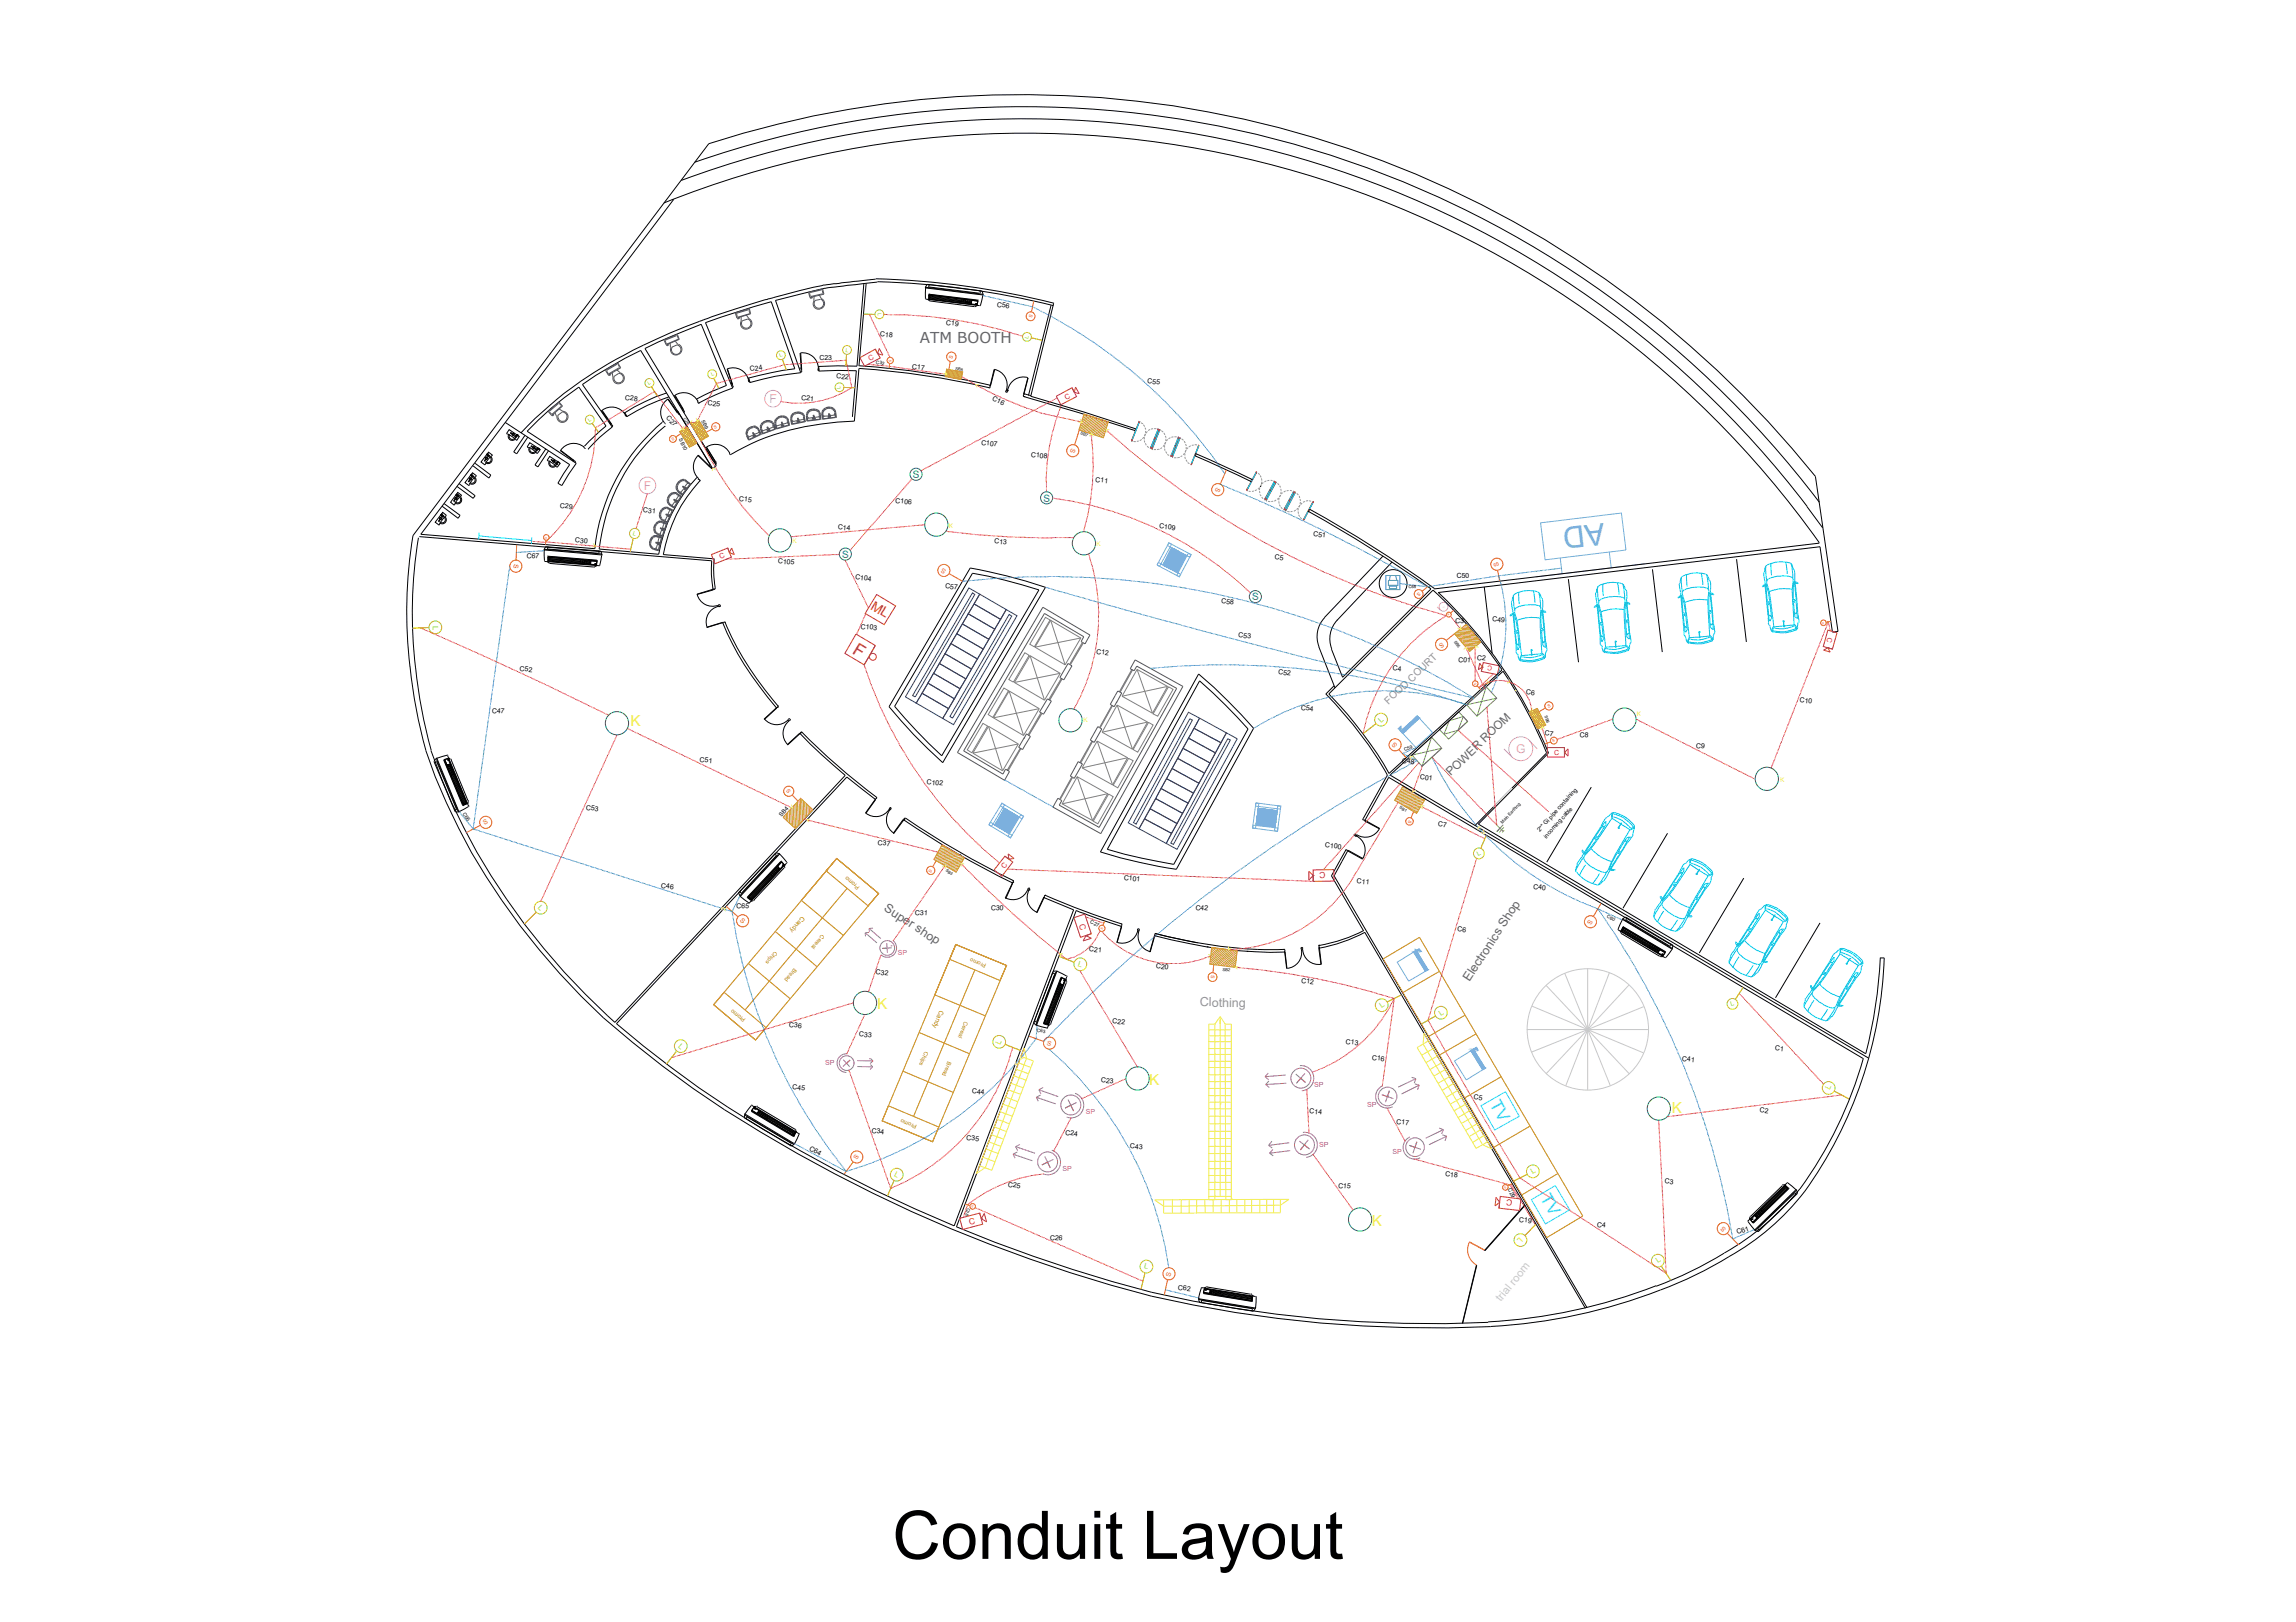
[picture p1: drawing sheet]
<svg xmlns="http://www.w3.org/2000/svg" width="297mm" height="210mm" viewBox="0 0 297 210" stroke-linecap="round" stroke-linejoin="round" font-family="sans-serif">
<defs><g id="words">
<text font-size="8.7" x="115.4" y="201.7">Conduit Layout</text>
<text font-size="3.9" fill="#7aafdf" x="207.4" y="67.7" transform="rotate(173 207.4 67.7)">AD</text>
<text font-size="2.3" fill="#ed1f24" x="110.2" y="84.5" transform="rotate(31 110.2 84.5)">F</text>
<g font-size="2.2" fill="#37def1">
<text x="192.7" y="142.9" transform="rotate(61 192.7 142.9)">TV</text>
<text x="199.2" y="155" transform="rotate(60 199.2 155)">TV</text>
</g>
<g font-size="2" fill="#f4ee51">
<text x="81.6" y="94">K</text>
<text x="113.5" y="130.6">K</text>
<text x="148.7" y="140.3">K</text>
<text x="216.3" y="144.1">K</text>
<text x="177.5" y="158.7">K</text>
</g>
<text font-size="1.9" fill="#636466" x="119" y="44.4">ATM BOOTH</text>
<text font-size="1.7" fill="#ed1f24" x="112.5" y="78.8" transform="rotate(31 112.5 78.8)">ML</text>
<g font-size="1.6" fill="#ea72f3">
<text x="99.6" y="52.2">F</text>
<text x="83.3" y="63.4">F</text>
<text x="196.1" y="97.4">G</text>
</g>
<g font-size="1.6" fill="#636466">
<text x="114.3" y="117.8" transform="rotate(33 114.3 117.8)">Super shop</text>
<text x="190.1" y="127.1" transform="rotate(-57 190.1 127.1)">Electronics Shop</text>
</g>
<text font-size="1.6" fill="#939598" x="155.2" y="130.2" transform="rotate(1 155.2 130.2)">Clothing</text>
<text font-size="1.5" fill="#636466" x="187.7" y="100.5" transform="rotate(-44 187.7 100.5)">POWER ROOM</text>
<text font-size="1.4" fill="#c7c8ca" x="194.2" y="168.5" transform="rotate(-51 194.2 168.5)">trial room</text>
<g font-size="1.3" fill="#139b48">
<text x="118.1" y="61.9">S</text>
<text x="135" y="64.9">S</text>
<text x="109" y="72.2">S</text>
<text x="162" y="77.7">S</text>
</g>
<text font-size="1.3" fill="#939598" x="179.6" y="91.2" transform="rotate(-44 179.6 91.2)">FOOD COURT</text>
<g font-size="1.1" fill="#ed1f24">
<text x="171.5" y="112.8" transform="rotate(-180 171.5 112.8)">C</text>
<text x="139.6" y="119.6" transform="rotate(72 139.6 119.6)">C</text>
<text x="195.7" y="155.3" transform="rotate(-171 195.7 155.3)">C</text>
<text x="125.5" y="158.6" transform="rotate(-15 125.5 158.6)">C</text>
</g>
<g font-size="1" fill="#92ec13">
<text x="56" y="81" transform="rotate(90 56 81)">L</text>
<text x="178.7" y="93.5" transform="rotate(-42 178.7 93.5)">L</text>
<text x="69.6" y="117.5" transform="rotate(45 69.6 117.5)">L</text>
<text x="139.4" y="125" transform="rotate(18 139.4 125)">L</text>
<text x="178.7" y="130.4" transform="rotate(-32 178.7 130.4)">L</text>
<text x="186.4" y="131.5" transform="rotate(-32 186.4 131.5)">L</text>
<text x="87.7" y="135.5" transform="rotate(42 87.7 135.5)">L</text>
<text x="129.4" y="135.2" transform="rotate(-66 129.4 135.2)">L</text>
<text x="236.7" y="141.1" transform="rotate(-61 236.7 141.1)">L</text>
<text x="115.7" y="152.2" transform="rotate(27 115.7 152.2)">L</text>
<text x="198.2" y="151.9" transform="rotate(-29 198.2 151.9)">L</text>
<text x="196.6" y="160.1" transform="rotate(135 196.6 160.1)">L</text>
<text x="148" y="164.1" transform="rotate(13 148 164.1)">L</text>
<text x="214.5" y="163.5" transform="rotate(-32 214.5 163.5)">L</text>
</g>
<g font-size=".9">
<text x="128.9" y="39.7" transform="rotate(6 128.9 39.7)">C56</text>
<text x="106" y="46.6">C23</text>
<text x="113.8" y="43.5" transform="rotate(6 113.8 43.5)">C18</text>
<text x="118" y="47.7" transform="rotate(6 118 47.7)">C17</text>
<text x="122.4" y="42.1" transform="rotate(6 122.4 42.1)">C19</text>
<text x="80.9" y="51.7" transform="rotate(6 80.9 51.7)">C28</text>
<text x="91.5" y="52.4" transform="rotate(6 91.5 52.4)">C25</text>
<text x="97.1" y="48.1" transform="rotate(-9 97.1 48.1)">C24</text>
<text x="103.6" y="51.7" transform="rotate(6 103.6 51.7)">C21</text>
<text x="108.2" y="49" transform="rotate(6 108.2 49)">C22</text>
<text x="128.3" y="51.8" transform="rotate(26 128.3 51.8)">C16</text>
<text x="148.4" y="49.6" transform="rotate(6 148.4 49.6)">C55</text>
<text x="86.1" y="54.1" transform="rotate(46 86.1 54.1)">C27</text>
<text x="126.9" y="57.6" transform="rotate(6 126.9 57.6)">C107</text>
<text x="133.3" y="59.1" transform="rotate(6 133.3 59.1)">C108</text>
<text x="72.4" y="65.7" transform="rotate(5 72.4 65.7)">C29</text>
<text x="95.6" y="64.8" transform="rotate(6 95.6 64.8)">C15</text>
<text x="115.8" y="65.1" transform="rotate(6 115.8 65.1)">C106</text>
<text x="141.7" y="62.4" transform="rotate(6 141.7 62.4)">C11</text>
<text x="74.4" y="70.2" transform="rotate(6 74.4 70.2)">C30</text>
<text x="83.2" y="66.3" transform="rotate(6 83.2 66.3)">C31</text>
<text x="108.4" y="68.5" transform="rotate(6 108.4 68.5)">C14</text>
<text x="128.6" y="70.3" transform="rotate(6 128.6 70.3)">C13</text>
<text x="149.9" y="68.4" transform="rotate(6 149.9 68.4)">C109</text>
<text x="169.9" y="69.4" transform="rotate(6 169.9 69.4)">C51</text>
<text x="68.1" y="72.2" transform="rotate(6 68.1 72.2)">C67</text>
<text x="100.6" y="72.9" transform="rotate(6 100.6 72.9)">C105</text>
<text x="110.6" y="74.9" transform="rotate(7 110.6 74.9)">C104</text>
<text x="122.3" y="76.1" transform="rotate(6 122.3 76.1)">C57</text>
<text x="164.9" y="72.4" transform="rotate(6 164.9 72.4)">C5</text>
<text x="188.5" y="74.9" transform="rotate(-3 188.5 74.9)">C50</text>
<text x="111.3" y="81.3" transform="rotate(6 111.3 81.3)">C103</text>
<text x="158" y="78.1" transform="rotate(6 158 78.1)">C58</text>
<text x="160.2" y="82.4" transform="rotate(6 160.2 82.4)">C53</text>
<text x="188.3" y="80.6" transform="rotate(4 188.3 80.6)">C3</text>
<text x="193" y="80.4" transform="rotate(6 193 80.4)">C49</text>
<text x="67.2" y="86.8" transform="rotate(4 67.2 86.8)">C52</text>
<text x="141.8" y="84.6" transform="rotate(6 141.8 84.6)">C12</text>
<text x="165.4" y="87.3" transform="rotate(6 165.4 87.3)">C52</text>
<text x="180.2" y="86.8" transform="rotate(6 180.2 86.8)">C4</text>
<text x="188.6" y="85.6" transform="rotate(6 188.6 85.6)">C01</text>
<text x="191.1" y="85.4" transform="rotate(6 191.1 85.4)">C2</text>
<text x="197.4" y="89.8" transform="rotate(6 197.4 89.8)">C6</text>
<text x="63.6" y="92.2" transform="rotate(6 63.6 92.2)">C47</text>
<text x="168.3" y="91.9" transform="rotate(6 168.3 91.9)">C54</text>
<text x="199.8" y="95.2" transform="rotate(6 199.8 95.2)">C7</text>
<text x="204.3" y="95.3" transform="rotate(6 204.3 95.3)">C8</text>
<text x="232.8" y="90.9" transform="rotate(6 232.8 90.9)">C10</text>
<text x="90.5" y="98.6" transform="rotate(4 90.5 98.6)">C51</text>
<text x="119.8" y="101.5" transform="rotate(6 119.8 101.5)">C102</text>
<text x="181.4" y="98.7" transform="rotate(6 181.4 98.7)">C48</text>
<text x="183.7" y="100.9" transform="rotate(6 183.7 100.9)">C01</text>
<text x="219.4" y="96.8" transform="rotate(6 219.4 96.8)">C9</text>
<text x="75.8" y="104.8" transform="rotate(6 75.8 104.8)">C53</text>
<text x="186" y="106.9" transform="rotate(6 186 106.9)">C7</text>
<text x="113.5" y="109.3" transform="rotate(6 113.5 109.3)">C37</text>
<text x="145.4" y="113.8" transform="rotate(6 145.4 113.8)">C101</text>
<text x="171.4" y="109.7" transform="rotate(6 171.4 109.7)">C100</text>
<text x="85.5" y="114.9" transform="rotate(6 85.5 114.9)">C46</text>
<text x="95.2" y="117.4" transform="rotate(6 95.2 117.4)">C65</text>
<text x="118.4" y="118.4" transform="rotate(4 118.4 118.4)">C31</text>
<text x="128.2" y="117.7" transform="rotate(6 128.2 117.7)">C30</text>
<text x="154.6" y="117.7" transform="rotate(6 154.6 117.7)">C42</text>
<text x="175.5" y="114.3" transform="rotate(6 175.5 114.3)">C11</text>
<text x="198.3" y="115" transform="rotate(6 198.3 115)">C40</text>
<text x="140.9" y="123.1" transform="rotate(6 140.9 123.1)">C21</text>
<text x="149.5" y="125.3" transform="rotate(6 149.5 125.3)">C20</text>
<text x="188.5" y="120.5" transform="rotate(6 188.5 120.5)">C6</text>
<text x="113.3" y="126.1" transform="rotate(6 113.3 126.1)">C32</text>
<text x="168.3" y="127.2" transform="rotate(6 168.3 127.2)">C12</text>
<text x="102.1" y="132.9" transform="rotate(6 102.1 132.9)">C36</text>
<text x="111.1" y="134.1" transform="rotate(6 111.1 134.1)">C33</text>
<text x="143.9" y="132.4" transform="rotate(6 143.9 132.4)">C22</text>
<text x="174.1" y="135.1" transform="rotate(6 174.1 135.1)">C13</text>
<text x="177.5" y="137.1" transform="rotate(6 177.5 137.1)">C16</text>
<text x="217.6" y="137.3" transform="rotate(6 217.6 137.3)">C41</text>
<text x="229.6" y="135.9" transform="rotate(6 229.6 135.9)">C1</text>
<text x="102.5" y="141" transform="rotate(6 102.5 141)">C45</text>
<text x="125.7" y="141.5" transform="rotate(6 125.7 141.5)">C44</text>
<text x="142.4" y="140.1" transform="rotate(6 142.4 140.1)">C23</text>
<text x="190.6" y="142.3" transform="rotate(6 190.6 142.3)">C5</text>
<text x="227.6" y="143.9" transform="rotate(6 227.6 143.9)">C2</text>
<text x="104.6" y="148.8" transform="rotate(29 104.6 148.8)">C64</text>
<text x="112.7" y="146.6" transform="rotate(6 112.7 146.6)">C34</text>
<text x="125" y="147.5" transform="rotate(6 125 147.5)">C35</text>
<text x="137.8" y="146.8" transform="rotate(6 137.8 146.8)">C24</text>
<text x="146.2" y="148.6" transform="rotate(5 146.2 148.6)">C43</text>
<text x="169.4" y="144" transform="rotate(6 169.4 144)">C14</text>
<text x="180.6" y="145.4" transform="rotate(6 180.6 145.4)">C17</text>
<text x="130.4" y="153.6" transform="rotate(6 130.4 153.6)">C25</text>
<text x="173.1" y="153.7" transform="rotate(6 173.1 153.7)">C15</text>
<text x="186.9" y="152.2" transform="rotate(6 186.9 152.2)">C18</text>
<text x="215.3" y="153.1" transform="rotate(6 215.3 153.1)">C3</text>
<text x="135.8" y="160.4" transform="rotate(6 135.8 160.4)">C26</text>
<text x="196.5" y="158.1" transform="rotate(6 196.5 158.1)">C19</text>
<text x="206.6" y="158.8" transform="rotate(6 206.6 158.8)">C4</text>
<text x="224.8" y="159.7" transform="rotate(-18 224.8 159.7)">C61</text>
<text x="152.4" y="166.9" transform="rotate(5 152.4 166.9)">C62</text>
</g>
<g font-size=".9" fill="#ed1f24">
<text x="112.5" y="46.8" transform="rotate(-27 112.5 46.8)">C</text>
<text x="137.9" y="51.7" transform="rotate(-27 137.9 51.7)">C</text>
<text x="93.2" y="72.4" transform="rotate(-22 93.2 72.4)">C</text>
<text x="236.5" y="82.4" transform="rotate(105 236.5 82.4)">C</text>
<text x="193.1" y="86.2" transform="rotate(-172 193.1 86.2)">C</text>
<text x="201.1" y="97.8">C</text>
<text x="130" y="112.5" transform="rotate(-50 130 112.5)">C</text>
</g>
<g font-size=".9" fill="#f60">
<text x="138.6" y="58" transform="rotate(107 138.6 58)">S</text>
<text x="157.4" y="63" transform="rotate(115 157.4 63)">S</text>
<text x="66.5" y="73" transform="rotate(94 66.5 73)">S</text>
<text x="122.5" y="73.8" transform="rotate(-150 122.5 73.8)">S</text>
<text x="194" y="73.3" transform="rotate(-103 194 73.3)">S</text>
<text x="186.5" y="83" transform="rotate(141 186.5 83)">S</text>
<text x="180.8" y="96.4" transform="rotate(-132 180.8 96.4)">S</text>
<text x="62.7" y="106.8" transform="rotate(-27 62.7 106.8)">S</text>
<text x="95.7" y="119.2" transform="rotate(42 95.7 119.2)">S</text>
<text x="205.6" y="118.9" transform="rotate(122 205.6 118.9)">S</text>
<text x="135.4" y="135.2" transform="rotate(17 135.4 135.2)">S</text>
<text x="223.4" y="159.1" transform="rotate(-135 223.4 159.1)">S</text>
<text x="151.4" y="165.2" transform="rotate(-77 151.4 165.2)">S</text>
</g>
<g font-size=".9" fill="#cc24be">
<text x="116.2" y="123.6">SP</text>
<text x="106.8" y="137.8">SP</text>
<text x="170" y="140.7">SP</text>
<text x="176.9" y="143.3">SP</text>
<text x="140.5" y="144.2">SP</text>
<text x="170.6" y="148.5">SP</text>
<text x="180.2" y="149.4">SP</text>
<text x="137.5" y="151.5">SP</text>
</g>
<g font-size=".8" fill="#92ec13">
<text x="81.8" y="69.2" transform="rotate(17 81.8 69.2)">L</text>
<text x="191.2" y="110.8" transform="rotate(-27 191.2 110.8)">L</text>
<text x="224" y="130.2" transform="rotate(-17 224 130.2)">L</text>
</g>
<g font-size=".8" fill="#f4ee51">
<text x="102.5" y="70.3">K</text>
<text x="122.8" y="68.3">K</text>
<text x="141.9" y="70.7">K</text>
<text x="140.2" y="93.4">K</text>
<text x="211.8" y="92.7">K</text>
<text x="230.3" y="101.2">K</text>
</g>
<g font-size=".8">
<text x="101.1" y="105.7" transform="rotate(-46 101.1 105.7)">SB4</text>
<text x="199.2" y="107.7" transform="rotate(-48 199.2 107.7)">2&quot;&quot; Gi pipe containing</text>
<text x="200.1" y="108.5" transform="rotate(-48 200.1 108.5)">incoming cable</text>
</g>
<g font-size=".8" fill="#b88a00">
<text x="103.7" y="118.5" transform="rotate(130 103.7 118.5)">Candy</text>
<text x="121.6" y="130.7" transform="rotate(113 121.6 130.7)">Candy</text>
</g>
<text font-size=".8" fill="#f60" x="110.9" y="150.1" transform="rotate(-54 110.9 150.1)">S</text>
<g font-size=".7" fill="#92ec13">
<text x="113.6" y="40.5" transform="rotate(90 113.6 40.5)">L</text>
<text x="100.9" y="46.2" transform="rotate(-21 100.9 46.2)">L</text>
<text x="109.4" y="45.5" transform="rotate(6 109.4 45.5)">L</text>
<text x="133" y="43.8" transform="rotate(-76 133 43.8)">L</text>
<text x="83.9" y="49.8" transform="rotate(-32 83.9 49.8)">L</text>
<text x="92.1" y="48.7" transform="rotate(-21 92.1 48.7)">L</text>
<text x="108.8" y="50.3" transform="rotate(-90 108.8 50.3)">L</text>
<text x="76.3" y="54.6" transform="rotate(-36 76.3 54.6)">L</text>
</g>
<g font-size=".7">
<text x="87.8" y="56.9" transform="rotate(65 87.8 56.9)">SB10</text>
<text x="90.7" y="54.5" transform="rotate(63 90.7 54.5)">SB9</text>
<text x="141" y="119.5" transform="rotate(23 141 119.5)">C27</text>
<text x="195.1" y="153.9" transform="rotate(65 195.1 153.9)">C29</text>
</g>
<text font-size=".7" fill="#f60" x="102.4" y="102.4" transform="rotate(-131 102.4 102.4)">S</text>
<g font-size=".7" fill="#b88a00">
<text x="111.3" y="114.7" transform="rotate(-140 111.3 114.7)">Promo</text>
<text x="100.2" y="123" transform="rotate(130 100.2 123)">Chips</text>
<text x="102.7" y="125.2" transform="rotate(131 102.7 125.2)">Bread</text>
<text x="106.3" y="120.9" transform="rotate(130 106.3 120.9)">Cereal</text>
<text x="127.6" y="124.8" transform="rotate(-157 127.6 124.8)">Promo</text>
<text x="96.5" y="131.9" transform="rotate(-140 96.5 131.9)">Promo</text>
<text x="119.6" y="136" transform="rotate(112 119.6 136)">Chips</text>
<text x="122.6" y="137.3" transform="rotate(113 122.6 137.3)">Bread</text>
<text x="124.8" y="132.2" transform="rotate(113 124.8 132.2)">Cereal</text>
<text x="118.7" y="145.6" transform="rotate(-157 118.7 145.6)">Promo</text>
</g>
<g font-size=".6" fill="#f60">
<text x="133.2" y="40.7" transform="rotate(103 133.2 40.7)">S</text>
<text x="123.2" y="46.5" transform="rotate(-79 123.2 46.5)">S</text>
<text x="92.5" y="55.5" transform="rotate(-30 92.5 55.5)">S</text>
<text x="183.6" y="76.6" transform="rotate(139 183.6 76.6)">S</text>
<text x="200.3" y="91.6" transform="rotate(-27 200.3 91.6)">S</text>
<text x="120.3" y="112.4" transform="rotate(122 120.3 112.4)">S</text>
<text x="156.7" y="126.2" transform="rotate(96 156.7 126.2)">S</text>
</g>
<g font-size=".6">
<text x="113.3" y="47.1" transform="rotate(4 113.3 47.1)">C32</text>
<text x="181.7" y="97.2" transform="rotate(-20 181.7 97.2)">C59</text>
<text x="59.8" y="105.4" transform="rotate(54 59.8 105.4)">C66</text>
<text x="194.4" y="106.6" transform="rotate(-46 194.4 106.6)">Main Earthing</text>
<text x="207.9" y="118.7" transform="rotate(32 207.9 118.7)">C60</text>
<text x="134.2" y="133.6" transform="rotate(4 134.2 133.6)">C63</text>
<text x="125.2" y="156.3" transform="rotate(109 125.2 156.3)">C28</text>
</g>
<g font-size=".5">
<text x="123.6" y="47.9" transform="rotate(12 123.6 47.9)">SB8</text>
<text x="88.4" y="54.2" transform="rotate(49 88.4 54.2)">C26</text>
<text x="139.7" y="56.2" transform="rotate(22 139.7 56.2)">SB7</text>
<text x="182.2" y="76.1" transform="rotate(5 182.2 76.1)">C68</text>
<text x="188.1" y="83" transform="rotate(55 188.1 83)">SB5</text>
<text x="199.8" y="92.7" transform="rotate(71 199.8 92.7)">SB6</text>
<text x="181" y="104.6" transform="rotate(28 181 104.6)">SB1</text>
<text x="122.3" y="112.7" transform="rotate(33 122.3 112.7)">SB3</text>
<text x="158.2" y="125.6" transform="rotate(7 158.2 125.6)">SB2</text>
</g>
<g font-size=".5" fill="#f60">
<text x="87.1" y="56.6" transform="rotate(144 87.1 56.6)">S</text>
<text x="200.9" y="96.1" transform="rotate(-23 200.9 96.1)">S</text>
<text x="182.2" y="106.1" transform="rotate(111 182.2 106.1)">S</text>
</g>
<g font-size=".4" fill="#f60">
<text x="115.3" y="46.8" transform="rotate(-82 115.3 46.8)">S</text>
<text x="70.7" y="69.7" transform="rotate(-81 70.7 69.7)">S</text>
<text x="236" y="80.4" transform="rotate(171 236 80.4)">S</text>
<text x="191.1" y="88.5" transform="rotate(-129 191.1 88.5)">S</text>
<text x="142.5" y="120" transform="rotate(108 142.5 120)">S</text>
<text x="194.8" y="153.5" transform="rotate(149 194.8 153.5)">S</text>
<text x="125.6" y="156.2" transform="rotate(18 125.6 156.2)">S</text>
</g>
<text font-size=".3" fill="#f60" x="187.4" y="79.4" transform="rotate(143 187.4 79.4)">S</text>
<text font-size=".2" fill="#ea72f3" x="186.6" y="78.6">VF</text>
</g></defs>
<!-- layer: 0 -->
<g fill="none" stroke="#92ec13" stroke-width=".13">
<path d="M76.6 54.8l.8 1.1M84.3 50.1l.7 1.2M92.4 49l.6 1.3M101.2 46.5l.5 1.4M109.1 50.1l1.5 .1M109.5 45.9l-.1 1.4M111.7 40.7h1.5M134.8 44l-1.4-.3 1.4 .3M81.9 69.7l-.4 1.7M55.5 81.2l-2.2 .1M178 93.7l-1.7 1.3M69.3 118.1l-1.4 1.5"/>
<path d="M192.3 108.1l-.7 1.7M87.5 136.1l-1.3 1.6M130 135.1l2 .8M137 123.8l1.9 .7M181.3 128.7l-1.8 1M185.7 131.5l-1.9 1.1M225.5 127.8l-1 1.5M115.7 152.8l-.9 2M197.5 152l-1.8 .9M198.7 158.4l-1.4 1.5M237.3 141.2l1.9 1M148.1 164.7l-.5 2.2"/>
<path d="M216.2 165.7l-1.3-1.9 1.3 1.9"/>
<circle cx="76.3" cy="54.3" r=".57"/>
<circle cx="84" cy="49.6" r=".57"/>
<circle cx="92.1" cy="48.4" r=".57"/>
<circle cx="101" cy="46" r=".57"/>
<circle cx="108.6" cy="50.1" r=".57"/>
<circle cx="109.6" cy="45.3" r=".57"/>
<circle cx="113.8" cy="40.7" r=".57"/>
<circle cx="132.9" cy="43.6" r=".57"/>
<circle cx="82.1" cy="69" r=".66"/>
<circle cx="56.3" cy="81.2" r=".83"/>
<circle cx="178.7" cy="93.1" r=".83"/>
<circle cx="70" cy="117.5" r=".83"/>
<circle cx="191.3" cy="110.4" r=".7"/>
<circle cx="88.1" cy="135.4" r=".83"/>
<circle cx="129.3" cy="134.8" r=".83"/>
<circle cx="139.8" cy="124.8" r=".83"/>
<circle cx="178.8" cy="130.1" r=".83"/>
<circle cx="186.4" cy="131.1" r=".83"/>
<circle cx="224.1" cy="129.9" r=".7"/>
<circle cx="116" cy="152" r=".83"/>
<circle cx="198.3" cy="151.6" r=".83"/>
<circle cx="236.6" cy="140.8" r=".83"/>
<circle cx="148.3" cy="163.9" r=".83"/>
<circle cx="196.7" cy="160.5" r=".83"/>
<circle cx="214.5" cy="163.1" r=".83"/>
</g>
<g fill="none" stroke="#d79128" stroke-width=".13">
<path d="M140.3 53.6l3.1 1-.7 2.1-3.1-1.1zM140.3 53.6l-.1 .1M140.5 53.7l-.4 .2M140.8 53.8l-.8 .4M141.1 53.9l-1.1 .5M141.3 53.9l-1.4 .8M141.6 54l-1.8 .9M141.8 54.1l-2.1 1.1M142.1 54.2l-2.4 1.2M142.3 54.2l-2.7 1.4M142.6 54.3l-2.7 1.4M142.8 56.5l-.2 .1"/>
<path d="M142.8 54.4l-2.7 1.4M142.9 56.3l-.5 .2M142.9 56l-.8 .4M143 55.8l-1.1 .6M143.1 54.5l-2.8 1.4M143.1 55.5l-1.5 .8M143.2 55.3l-1.8 .9M143.3 55l-2.2 1.1M143.3 54.6l-2.7 1.4M143.3 54.8l-2.5 1.3M188.2 82l1.5-1.2 1.9 2.3-1.5 1.2zM188.2 82.1l2.8 .2"/>
<path d="M188.3 81.9l2.5 .2M188.3 82.2l2.8 .3M188.5 81.8l2.1 .1M188.5 82.4l2.8 .2M188.6 82.6l2.8 .2M188.7 81.6l1.8 .2M188.8 82.8l2.8 .2M188.9 81.4l1.4 .1M189 82.9l2.5 .3M189.1 81.3l1.1 .1M189.1 83.2l2.2 .1M189.3 81.1l.7 .1"/>
<path d="M189.3 83.3l1.8 .2M189.4 81h.5M189.4 83.5l1.5 .1M189.6 83.7l1.2 .1M189.6 80.8h.1M189.7 83.9l.8 .1M189.9 84l.5 .1M190 84.3h.2M101.4 105.7v.1M101.6 105.5v.5M101.7 105.3l.1 .9M101.9 105.1v1.3"/>
<path d="M102.1 104.9l.1 1.6M102.3 104.7l.1 2M102.4 104.5l.1 2.4M102.6 104.3l.1 2.8M102.8 104.2l.1 3M103 103.9l.1 3.1M103.2 103.8l.1 3M103.4 103.6l.1 3.1M103.5 103.4l.1 3M103.6 103.3l1.6 1.5-2.3 2.4-1.6-1.4zM103.7 103.5l.1 2.8M103.9 103.6l.1 2.5"/>
<path d="M104.1 103.8l.1 2M104.3 104l.1 1.7M104.5 104.2l.1 1.3M104.7 104.4v.9M104.9 104.5v.6M105.1 104.7v.2M121.9 109.3l2.9 1.7-1.1 1.9-2.9-1.7zM122 109.4h-.1M122.2 109.5l-.5 .1M122.4 109.7l-.8 .2M122.6 109.8l-1.1 .3M122.9 109.9l-1.6 .4"/>
<path d="M123.1 110l-1.9 .5M123.4 110.2l-2.3 .6M123.6 110.3l-2.7 .7M123.7 112.7l-.1 .1M123.8 110.4l-3 .8M123.9 112.5l-.5 .2M124 112.3l-.9 .2M124 110.5l-2.9 .9M124.2 112.1l-1.3 .3M124.2 110.7l-2.9 .8M124.3 111.9l-1.6 .4M124.4 111.6l-2 .6"/>
<path d="M124.5 110.8l-3 .8M124.5 111.4l-2.3 .6M124.7 111.2l-2.7 .7M124.7 111l-2.9 .8M181.5 101.7l2.9 1.7-1.1 1.9-2.9-1.7zM181.6 101.7l-.1 .1M181.8 101.9l-.4 .1M182.1 102l-.9 .2M182.3 102.2l-1.2 .3M182.5 102.3l-1.5 .4M182.8 102.4l-2 .5M183 102.5l-2.3 .6"/>
<path d="M183.2 102.7l-2.6 .6M183.3 105.2h-.1M183.4 102.8l-2.9 .8M183.5 105l-.5 .1M183.6 104.7l-.9 .3M183.6 103l-2.9 .7M183.7 104.5l-1.2 .3M183.9 103.1l-3 .8M183.9 104.3l-1.7 .4M184 104l-2 .5M184.1 103.2l-3 .8M184.1 103.8l-2.3 .6"/>
<path d="M184.3 103.6l-2.7 .7M184.3 103.4l-2.9 .7M156.8 122.6l3.3 .4-.3 2.2-3.3-.4zM156.8 122.6v.1M157.1 122.7l-.4 .3M157.4 122.7l-.7 .5M157.6 122.7l-.9 .8M157.9 122.7l-1.3 1.1M158.2 122.8l-1.6 1.2M158.4 122.8l-1.8 1.5M158.7 122.9l-2.2 1.6M159 122.9l-2.5 1.9"/>
<path d="M159.2 122.9l-2.4 1.9M159.5 123l-2.4 1.9M159.7 123l-2.4 1.9M159.8 125.1l-.1 .1M159.9 124.8l-.5 .3M159.9 124.5l-.7 .6M159.9 124l-1.3 1M159.9 124.3l-1 .8M160 123.8l-1.6 1.2M160 123l-2.4 1.9M160 123.5l-1.9 1.5M160.1 123.2l-2.2 1.7"/>
</g>
<!-- layer: Dim -->
<g fill="none" stroke="#000" stroke-width=".13">
<path d="M99.8 39l-2.3 .7-6.2 2.1M111.8 36.7l-.9 10.7h-5.1M113.3 36.1l-1.6 .2a51.9 51.9 0 0 0-6.5 .9l-7.9 2.1a93 93 0 0 0-18.6 7.7 47.7 47.7 0 0 0-11.3 9M113.5 36.5l-6.9 .8-6.3 1.6M136 39.5l-2.9 11.7M136.3 39.3l-3 12M61.5 60l2 1.5-.3 .4-2-1.6M67.9 56.4l-1.4 2.1 .3 .2 1.5-2.1M70.6 58.1l-1.4 2.1 .4 .2 1.4-2.1M74.2 59.5l-.2 .2M74.5 60l-1.8 2.8M74.9 50.1a39.5 39.5 0 0 0-6.7 5.7"/>
<path d="M78.4 55.1l-2.9 2.7M79 54.7l-.1 .1M79.2 55.3a19.3 19.3 0 0 0-3.2 2.9M82.9 45.4a60.1 60.1 0 0 0-7.5 4.4M85.8 54.5a24.6 24.6 0 0 0-8.8 16.5l-22.6-1.9M86.1 55.1a24.3 24.3 0 0 0-8.6 15.9l7.7 .7a19.2 19.2 0 0 1 5-9.9M86.2 50.9a24.6 24.6 0 0 0-5.5 2.6M86.5 51.4a23.7 23.7 0 0 0-5.4 2.5M87.7 53.2l-.2 .1M88.3 52.8h-.2M88.6 53.3l-.2 .1M90.7 42l-5.5 2.3-1.8 .8"/>
<path d="M94 49.9l-2 .8-1.9 1M94.7 49.6l-.2 .1M94.8 50.2l-2.3 .9-2.1 1.1M102.8 47.7a46.6 46.6 0 0 0-6.1 1.3M103.4 47.6h.3M103.6 48.2a32.9 32.9 0 0 0-6.6 1.3M106 48h4.8l-.5 5.9M110.5 54.5a33.1 33.1 0 0 0-14.2 3.4l-1.7 .9M54.2 69.4l37.9 3.2a13.8 13.8 0 0 0 .1 3.7M57.4 65.2l2.1 1.5-.2 .4-2.1-1.6M59.4 62.6l2.1 1.5-.3 .4-2.1-1.5M73.7 60.1l-1.5 2.4"/>
<path d="M90.6 62.2a18.7 18.7 0 0 0-4.8 9.6l6.6 .5M91.9 60.1l-.2 .2M92.4 72.3l-.1 1.8 .2 2M92.7 60.3l-.5 .3M125.5 73.5l1.2 .2a70 70 0 0 1 8.6 2.3l-13.3 22.7a63.1 63.1 0 0 1-7-7.2zM125.8 74.2a66 66 0 0 1 8.6 2.1l-12.6 21.5a70.4 70.4 0 0 1-6.1-6.4zM171.4 79.9a3.5 3.5 0 0 0-.8 3.8M178.9 72l-7.6 7.9M180.1 72.7l-7.1 7.6M185.1 76.2l-11.4 11.4-1.4-3.6M185.4 76.4l-13.5 13.4a52 52 0 0 1 7.8 10.3M93.5 80.6a40.1 40.1 0 0 0 7 11.1"/>
<path d="M93.8 80.5a40.1 40.1 0 0 0 6.9 10.9M103.5 94.9a69.3 69.3 0 0 0 5.8 5.4l-29.8 32M103.7 94.7a84.7 84.7 0 0 0 9.8 8.5M155.1 87.2a70 70 0 0 1 7.1 7l-10 18.3a61.9 61.9 0 0 1-9.8-2.2zM155.2 88.1a72.6 72.6 0 0 1 6.3 6.2l-9.7 17.6a73.2 73.2 0 0 1-8.5-2zM170.6 83.7l2.1 5.3M171.5 89.8a51.5 51.5 0 0 1 8 10.5M172.6 88.7l-1.1 1.1M173 80.2a3.5 3.5 0 0 0-.7 3.8M113.3 103.5l-3.7-2.9-29.8 31.9M116.9 106.1a111.9 111.9 0 0 0 14.1 8.2M117.2 105.9a109.8 109.8 0 0 0 13.9 8.1"/>
<path d="M120 108.1h.1M120.1 107.8l.1 .1M124.2 110.6h.1M124.3 110.4h.1M135 116.1l3.9 1.6-15.5 40.9M135.2 115.8l5 2.1 5 1.7M145.1 119.9l-5.9-2.1-15.5 41M149.4 121.1a57.9 57.9 0 0 0 16.9 2.1M149.4 120.8a57.3 57.3 0 0 0 16.8 2.1M149.4 120.8l5.5 1.2M156.2 122.5h.1M156.2 122.2h.1"/>
<path d="M161.3 123.1h.1M161.3 122.8h.1M168.5 122.7h-.2M176.4 120.4a20.2 20.2 0 0 1-5.8 2"/>
</g>
<!-- layer: Column -->
<path d="M134.9 78.6l6.1 3.6-.6 1.1-.5-.3 .3-.6-5.1-3-10.4 17.8 5.1 3 .3-.7 .5 .3-.6 1.2-6.1-3.6zM132.5 95.5l-.7 1.2 .5 .3 1-1.7-.5-.3-.3 .6M135.5 90.4l.5 .3-1 1.7-.5-.3zM138.2 85.9l.5 .3-1.1 1.8-.5-.3zM139.5 98.6l.5 .3-1 1.8-.5-.3zM142 94l.5 .3-.9 1.8-.5-.3zM144.6 89.4l.5 .3-1 1.8-.5-.3zM146.9 85.4l6.1 3.4-10.6 19.1-6.2-3.4 .7-1.2 .5 .3-.4 .6 5.2 2.9 10-18-5.1-2.9-.4 .6-.5-.3z" fill="none" stroke="#545454" stroke-width=".13"/>
<!-- layer: Wall 13 -->
<g fill="none" stroke="#808080" stroke-width=".13">
<path d="M135.3 79.9l.5 .3-2 3.5-.6-.3zM125.9 97.5l3.8 2.3M127.2 93.6l.6 .4-2.1 3.4-.6-.4zM127.9 94l-2 3.5M127.9 94l3.8 2.3M127.9 94l1.8 5.8M128.5 92.9l3.9 2.3M129.9 89l.6 .4-2.1 3.5-.6-.4zM130.6 89.4l1.8 5.8M130.6 89.4l3.9 2.3M130.6 89.4l-2.1 3.5M131.2 88.3l3.9 2.3"/>
<path d="M131.7 96.3l-2 3.5M131.7 96.3l-5.8 1.2M132 96.8l-1.7 2.9M132 96.9l-1.7 2.8M132.1 96.9l-1.7 2.9M132.6 84.5l.5 .3-2 3.5-.6-.4zM133.3 84.9l1.8 5.7M133.3 84.9l3.9 2.2M133.3 84.9l-2.1 3.4M134.5 91.7l-2.1 3.5M134.5 91.7l-6 1.2M134.7 92.3l-1.7 2.8"/>
<path d="M134.7 92.3l-1.6 2.8M134.8 92.3l-1.7 2.9M135.9 80.3l3.9 2.3-2 3.4-3.9-2.3zM135.9 80.3l1.9 5.7M137.2 87.1l-2.1 3.5M137.2 87.1l-6 1.2M137.3 87.8l-1.6 2.7M137.4 87.8l-1.6 2.8M137.4 87.9l-1.6 2.7M139.8 82.6l-5.9 1.1M140 99.4l3.9 2.2M140 83.1l-1.6 2.9"/>
<path d="M140.1 83.2l-1.7 2.8M140.2 83.2l-1.7 2.8M141.3 95.9l-1.6 2.8M141.4 95.9l-1.6 2.8M141.9 95.9l2 5.7M141.9 95.9l4 2.2M141.9 95.9l-1.9 3.5M142.6 94.8l3.9 2.2M143.8 91.3l-1.6 2.9M143.9 91.3l-1.6 2.9M144.5 91.2l-1.9 3.6M144.5 91.2l4 2.2"/>
<path d="M144.5 91.2l2 5.8M145.2 90.1l3.9 2.2M145.9 98.1l-2 3.5M145.9 98.1l-5.9 1.3M146 98.1l.6 .3-2 3.6-.6-.4zM146.4 86.6l-1.6 2.9M146.5 86.7l-1.6 2.8M146.5 86.7l-1.6 2.9M147.1 86.6l3.9 2.2M147.1 86.6l-1.9 3.5M147.1 86.6l2 5.7M148.5 93.4l-5.9 1.4"/>
<path d="M148.5 93.4l-2 3.6M148.6 93.5l.6 .3-2 3.5-.6-.3zM151 88.8l-5.8 1.3M151 88.8l-1.9 3.5M151.2 88.9l.6 .3-2 3.5-.6-.3zM138.7 100.5l-1.6 2.9M138.7 100.6l-1.6 2.8M138.8 100.6l-1.6 2.9M139.4 100.5l3.9 2.2-1.9 3.5-4-2.2zM139.4 100.5l2 5.7M143.3 102.7l-5.9 1.3M143.4 102.8l.6 .3-2 3.5-.6-.3z"/>
</g>
<!-- layer: DOR_METAL -->
<g fill="none" stroke="#952500" stroke-width=".13">
<path d="M146.4 56.9v.2zM146.9 55.6v.1v.1h-.1zM147.3 54.7l-.9 2.2M147.4 54.5v.1v.1zM147.4 54.7l-.9 2.3M148.9 57.9v.2zM149.1 58v.1zM149.4 56.7v.1zM149.5 56.7h.1l-.1 .2-.1-.1zM149.8 55.7l-.9 2.2M149.8 55.5v.2zM149.9 55.7l-.8 2.3"/>
<path d="M150 55.6h.1l-.1 .2zM150 55.8l-.9 2.2M151.5 58.9v.2zM151.7 59l-.1 .2zM152.1 57.7v.2zM152.1 57.8h.1l-.1 .1zM152.4 56.7l-.9 2.2M152.4 56.6v.1zM152.4 56.7l-.8 2.3M152.6 56.8l-.9 2.2M152.6 56.7h.1l-.1 .1zM154.7 58.8v.1z"/>
<path d="M155 57.8l-.9 2.2M155.1 57.6v.2zM155.1 57.8l-.9 2.2M154.1 60v.2zM161.3 63.3v.2zM161.9 62.1v.1zM162.5 61.2l-1.2 2.1M162.5 61.1v.1zM162.5 61.2l-1.1 2.1M163.7 64.5v.2zM163.8 64.6v.2zM164.3 63.4h.1l-.1 .1z"/>
<path d="M164.4 63.4v.2l-.1-.1zM164.8 62.4l-1.1 2.1M164.8 62.3v.2zM164.8 62.5l-1.1 2.1M165 62.5l-1.2 2.1M165 62.4h.1l-.1 .1zM165 62.5l-1.1 2.2M166.2 65.8v.2zM166.3 66h.1l-.1 .1zM166.8 64.7h.1l-.1 .2zM166.9 64.7v.2h-.1zM167.3 63.7l-1.1 2.1"/>
<path d="M167.3 63.6h.1l-.1 .2zM167.3 63.8l-1.1 2.1M167.5 63.8l-1.2 2.2M167.5 63.9l-1.1 2.1M167.6 63.7l-.1 .2zM168.7 67.2v.1zM169.3 66l.1 .1-.1 .1zM169.8 65l-1.1 2.2M169.8 65.1l-1.1 2.1M169.9 64.9l-.1 .2z"/>
</g>
<!-- layer: glass -->
<path d="M147.4 54.7l-.9 2.2M149.8 55.7l-.9 2.2M150 55.8l-.9 2.2M152.4 56.7l-.9 2.2M152.6 56.8l-.9 2.2M155.1 57.8l-1 2.2M162.5 61.2l-1.1 2.1M164.8 62.4l-1.1 2.2M165 62.5l-1.1 2.2M167.3 63.7l-1.1 2.2M167.5 63.9l-1.1 2.1M169.8 65.1l-1.1 2.1" fill="none" stroke="#0ff" stroke-width=".13"/>
<!-- layer: Door -->
<g fill="none" stroke="#989898" stroke-width=".13">
<path d="M146.4 57l.1 .1M146.6 57.1h.3M147.3 57.1h-.2M147.4 54.5l.1 .1M147.6 54.7l.2 .2M147.7 56.9l-.3 .1M147.9 55l.2 .2M148 56.6l-.2 .2M148 57l.1 .2M148 56.6v.3M148.1 55.3l.1 .3M148.1 56.3l-.1 .1"/>
<path d="M148.1 56.3v.1M148.2 57.4l.1 .2M148.2 56.1l-.1 .2M148.2 55.8v.2M148.4 57.7l.2 .2M148.5 55.9l-.2 .2M148.8 58l.1 .1M148.8 55.6l-.3 .1M149 58.1h.1M149.2 55.5l-.3 .1M149.3 58.2h.3M149.3 55.5h.3"/>
<path d="M149.7 55.5l.2 .1M150 58.1l-.3 .1M150 55.6l.2 .1M150.2 55.7l.3 .2M150.3 57.9l-.2 .2M150.6 56l.1 .3M150.6 57.6l-.1 .2M150.7 58.1v.2M150.7 57.6v.3M150.7 56.4l.1 .3M150.7 57.3v.2M150.8 58.4l.2 .3"/>
<path d="M150.8 57.2l-.1 .1M150.8 56.8v.3M151 58.8l.3 .1M151.1 56.9l-.2 .2M151.4 59l.1 .1M151.4 56.7l-.2 .1M151.6 59.2h.2M151.8 56.5l-.2 .1M151.9 59.2h.3M151.9 56.5h.3M152.4 56.6h.1M152.6 59.2h-.3"/>
<path d="M152.6 56.7h.2M152.9 56.8l.2 .2M153 59l-.3 .1M153.2 57.1l.1 .2M153.2 58.6l-.1 .3M153.3 59.1l.1 .3M153.3 58.7v.2M153.4 57.5l.1 .2M153.4 59.5l.2 .2M153.4 58.3l-.1 .2M153.5 57.8v.3M153.5 58.3l-.2 .3"/>
<path d="M153.7 59.8l.2 .2M153.7 57.9l-.2 .2M154.1 57.7l-.3 .1M154.4 57.6h-.2M154.6 57.6h.3M155 57.6l.1 .1M154 60.1l.1 .1M161.3 63.4l.1 .1M161.5 63.6h.3M162.2 63.6h-.2M162.5 61.1h.1M162.6 63.4l-.3 .1"/>
<path d="M162.8 61.2l.1 .2M162.9 63.1l-.2 .2M162.9 63.6l.1 .2M163 63.1l-.1 .3M163 64l.2 .2M163 61.5l.2 .3M163.2 62.8l-.2 .2M163.2 61.9v.3M163.2 64.3l.2 .2M163.2 62.3v.3M163.4 62.5l-.2 .1M163.5 64.6l.2 .1"/>
<path d="M163.8 64.7l.1 .1M163.8 62.2l-.2 .2M164 64.9h.3M164.2 62.2h-.2M164.4 62.2h.2M164.7 64.9h-.2M164.8 62.2l.1 .1M165 62.4l.1 .1M165.1 64.7l-.3 .1M165.3 62.5l.2 .3M165.4 64.4l-.2 .2M165.4 64.9l.1 .3"/>
<path d="M165.5 64.4l-.1 .3M165.5 65.3l.2 .2M165.5 62.9l.2 .2M165.7 64.1l-.1 .1M165.7 63.3v.2M165.7 64.1l-.2 .2M165.7 65.6l.2 .2M165.7 63.6v.3M165.9 63.8l-.1 .1M166 65.9l.2 .1M166.3 66.1h.1M166.3 63.6l-.2 .1"/>
<path d="M166.5 66.2h.3M166.7 63.5h-.2M166.9 63.5h.2M167.2 66.2h-.2M167.3 63.6h.1M167.6 63.7v.1M167.6 66l-.2 .1M167.8 63.9l.2 .2M167.9 65.8l-.2 .1M167.9 66.2l.1 .3M168 65.8l-.1 .3M168 66.6l.1 .3"/>
<path d="M168.1 64.2v.2M168.1 65.4v.1M168.2 64.6v.2M168.2 65.4l-.2 .2M168.2 66.9l.2 .3M168.2 65v.2M168.4 65.1l-.1 .2M168.5 67.2l.2 .1M168.8 64.9l-.2 .1M169.2 64.8h-.2M169.4 64.8l.2 .1M169.8 64.9l.1 .1"/>
</g>
<!-- layer: narrow wall -->
<g fill="none" stroke="#000" stroke-width=".13">
<path d="M112.1 36.7l-1 10.7M111.1 47.7l-.6 6.8M154.5 59l7.4 3.3M154.6 58.7l7.4 3.4M163 63h.1M163.2 62.6v.1M169.2 66.1l3.5 2 4.6 2.8 4.5 3 3.3 2.3M169.4 65.9a155.1 155.1 0 0 1 16.2 10.3M174.1 110l-1.8 3.3 4.1 7.2M174.3 110.2l-1.7 3.1 32.7 55.9M175.5 108l-.1 .2M179.5 100.3l-3.1 5.6"/>
<path d="M179.7 100.6l-3.1 5.5M168.6 123h-.1M176.6 120.7l28.5 48.6M176.6 120.6a20.5 20.5 0 0 1-5.9 2.1"/>
</g>
<!-- layer: wall -->
<path d="M113.3 36.1a106 106 0 0 1 23.1 3.1M113.5 36.5a106 106 0 0 1 22.8 3M192 76l1 8.6M202.9 74.9l1.3 10.8M213.8 73.7l1.3 10.7M224.7 72.4l1.2 10.7M191.3 106.7l50.1 29.7M205.9 101.9l-5.8 9.7M215.7 107.8l-5.7 9.7M225.6 113.6l-5.8 9.7M235.5 119.4l-5.8 9.7" fill="none" stroke="#000" stroke-width=".13"/>
<!-- layer: 0 -->
<g fill="none" stroke="#000" stroke-width=".13">
<path d="M85.9 26.3a126 126 0 0 1 149.5 43.9M87.2 25.8l-32.8 43.3M88.1 23.3a127.4 127.4 0 0 1 145.7 42.2M89.9 21a129.3 129.3 0 0 1 145.5 44M99.8 39l3 8.7M100.3 38.9l3.3 9.3M119.7 38.6l.1 .1M119.7 37.3v1.3M119.8 38.7l6.9 .9M119.8 37.3l7.2 .9M119.8 37.2l7.2 .9M119.8 37.2l-.1 .1"/>
<path d="M119.8 37.1l-.1 .1M120 36.8l7 .8M120 36.8l-.3 .5M120 38.7l.3 .3M120.1 38.7v-.5l6.4 .8-.1 .4M120.1 38.1l6.4 .8M120.1 38.6l.1 .1M120.2 38.1l6.3 .7M120.2 38.7l6.2 .8M120.2 37.1l6.5 .8M120.2 38.2v.5l6.2 .7 .1-.4-6.3-.8 .1 .1-.1 .4M120.2 38v.1"/>
<path d="M120.3 38.5l5.3 .7M120.3 38.6l5.3 .6M120.3 36.8l-.2 .2 .1 .1M120.3 38.9l.1 .1M120.3 38.3l5.3 .7M120.3 38.4l5.3 .7M120.4 39l5.7 .7M124.4 38.7l-.1 .5M124.6 38.8v.4M124.9 38.8v.4M125.2 38.8l-.1 .5M125.5 38.9l-.1 .4"/>
<path d="M125.6 39l.1-.1-.1 .4v-.1zM126.2 39.3h.1M126.2 39.7h-.1M126.3 39.3h.1M126.5 39.5l-.3 .2M126.5 38.8v.1M126.7 37.6l.1 .2v.1M126.9 39.5l-.1 .1M127 37.7a1.59 1.59 0 0 1-.1 1.5v.3M127.1 38l.1 .1M127.1 38.1l.1 .1M62.7 59.7h.1"/>
<path d="M62.9 59.4l-.2 .2M62.9 59.4l-.2 .3M62.9 58.9h.1M63 59.2h-.2v.2M63 58.9h.1M63 58.7h.1M63.1 59.2l-.1 .2h-.1M63.1 58.9h.1M63.1 58.7l-.2 .2M63.2 58.8l-.1-.1-.2 .2M63.2 58.8l-.1 .1M63.2 58.9h.1"/>
<path d="M63.2 58.5l.5 .4-.2 .2-.7 .8-.1 .3-.5-.4zM63.2 59l-.2 .3M63.2 59.1l-.1-.2-.2 .3M63.3 58.9l-.1 .2M63.4 59.2a.4 .4 0 0 1 .1 .5 .4 .4 0 0 1-.6 .1M63.5 59.1a.53 .53 0 0 1 .1 .7 .53 .53 0 0 1-.8 .1M65.4 54.7l8.3 5.4M65.8 56.2a.53 .53 0 0 0 .2 .7 .53 .53 0 0 0 .7-.1M65.9 55.6l1.3 .9-.4 .5-.1-.2-1.2-.7zM65.9 56.2a.4 .4 0 0 0 .2 .6 .4 .4 0 0 0 .5-.1M66 56l.3 .2M66 56h.1"/>
<path d="M66.3 56.2v.1h.2M66.3 56.1h.2v.1M66.5 56.2l.3 .2-.1 .1-.3-.1M66.6 56.5l.2 .1zM66.8 56.4h.1M66.8 56.4h.1zM66.8 56.2l.2 .2M66.8 56.3l.2 .1M66.8 56.2h.1M66.8 56.3v.1M66.9 56.4l-.1 .2M67 56.3h.1"/>
<path d="M68.2 55.8l6.3 4.2M68.5 57.9a.53 .53 0 0 0 .1 .7 .53 .53 0 0 0 .8-.1M68.5 57.3l1.4 .9-.4 .5-1-.8-.3-.1zM68.6 57.9a.4 .4 0 0 0 .1 .6 .4 .4 0 0 0 .6-.1M68.7 57.8l.3 .1M68.7 57.7h.1M68.7 57.7l.3 .2M68.9 57.9l.1 .2h.1M69 57.8h.1l.1 .2M69.1 58.1l.3 .1M69.2 58l.2 .1M69.3 58.3h.2"/>
<path d="M69.4 58.1l.2 .1zM69.5 58h.1M69.5 57.9l.2 .2M69.5 58l.1 .1M69.5 58l-.2 .3M69.6 58.2l-.1 .1M69.6 58.2h.1M69.6 58.1h.1M69.7 58.1h.1M71.1 59.6a.53 .53 0 0 0 .1 .8 .53 .53 0 0 0 .8-.2M71.1 59.1l1.4 .9-.4 .5-1-.8-.3-.1zM71.2 59.7a.4 .4 0 0 0 .1 .6 .4 .4 0 0 0 .6-.1"/>
<path d="M71.3 59.5h.1M71.3 59.5l.2 .2M71.3 59.5l.3 .2M71.5 59.6l.1 .2h.1M71.5 59.6h.2l.1 .1M71.7 59.8l.2 .2M71.8 59.7l.2 .2M72 59.8l.2 .2zM72.1 59.8v-.1l.1 .1-.1 .1M72.1 59.9l-.2 .1M72.1 59.7h.1M72.1 59.7l.2 .1"/>
<path d="M72.1 60l-.1 .1M72.3 59.8h.1M74.9 50.1l3.5 5M75.4 49.8l3.8 5.5M80.8 53.4l.3 .5M81.1 53.9h.1M82.9 45.4l9.3 15.2M83.4 45.1l8.9 14.6M90 55.9l2.7 4.4M90.7 42l3.3 7.9M91.3 41.8l3.5 8.4M92.4 59.8h.1"/>
<path d="M96.9 48.9l.1 .6v-.1M105.9 47.4l.1 .6M111.2 47.7a107.9 107.9 0 0 1 16.8 2.5M111.2 47.3a107.5 107.5 0 0 1 17 2.6M130.3 50.4h.1M132.5 50.9l.9 .3M132.5 51.3l7.2 2.1 7.2 2.3M132.5 51.3h.1M133.3 51.3l6.9 2 6.8 2.2M54.1 69.6a64.9 64.9 0 0 0 1.7 27.5M56.7 67.5h.1M56.9 67.2l-.2 .3"/>
<path d="M57 67.2l-.2 .3M57 66.6h.1M57 66.9l-.1 .1v.2M57.1 66.6l.2 .3M57.1 66.5h.1M57.1 66.7l.2-.1zM57.1 67v.2h-.2M57.1 66.5l-.1 .2M57.1 66.6h.1M57.2 66.8l-.2 .2M57.2 66.6l.2 .1M57.3 66.8l-.2 .3"/>
<path d="M57.4 66.7l-.1 .2zM57.5 66.9a.4 .4 0 0 1 0 .6 .4 .4 0 0 1-.5 .1M57.5 66.9l.2-.2-.4-.4-1 1.3 .5 .4 .1-.3M57.5 66.9l-.6 .8M57.5 66.8a.53 .53 0 0 1 .1 .8 .53 .53 0 0 1-.7 .1M58.7 64.9h.1M58.9 64.6l-.2 .2M58.9 64.6l-.2 .3M59 64.1h.1M59 64.4h-.1v.2M59.1 63.9h.1M59.1 64.1h.1"/>
<path d="M59.1 63.9l-.1 .2M59.1 63.9l-.1 .2h.1M59.1 64h.1M59.1 64.4v.2h-.2M59.2 64h.1M59.2 63.7l.5 .4-.2 .2-.7 .8 .1 .1-.1 .2-.5-.4zM59.2 64l-.1 .1M59.2 64.1h.2M59.3 64.2l-.2 .3M59.4 64.1h.1M59.4 64.1l-.1 .2-.2-.2-.1 .3M59.4 64.1l-.1 .2"/>
<path d="M59.4 64.4a.4 .4 0 0 1 .1 .5 .4 .4 0 0 1-.5 .1M59.5 64.3a.53 .53 0 0 1 .1 .7 .53 .53 0 0 1-.7 .1M60.3 69.9h.1M60.6 62.3h.1M60.8 62l-.2 .3M60.8 62.1l-.2 .3M60.9 61.5h.1M60.9 61.8l-.2 .1v.2M60.9 61.5l.3 .2M61 61.4h.1M61 61.9v.2h-.2M61 61.4l-.2 .2"/>
<path d="M61 61.4l-.1 .2M61 61.4l.1 .1M61 61.7l-.2 .2M61.1 61.5l-.1 .2zM61.1 61.5l.2 .1M61.1 61.2l.5 .4-.2 .1-.7 .9v.2l-.5-.3zM61.1 61.7l-.1 .3M61.3 61.6l-.1 .1M61.3 61.8a.4 .4 0 0 1 .1 .6 .4 .4 0 0 1-.6 .1M61.4 61.7a.53 .53 0 0 1 .1 .8 .53 .53 0 0 1-.8 .1M70.5 71.1l7.3 .6 .1 .1M70.5 71.2l7.3 .6"/>
<path d="M70.5 71.2l-.1 .1M70.5 71.1l-.1 .1M70.6 70.8l7.1 .5 .1 .5M70.6 70.7a1.65 1.65 0 0 0-.2 1.5l.1 .4M70.8 72.7l.2 .2M70.8 70.9l.1 .1M70.9 72l6.4 .6M70.9 71l6.5 .6M70.9 72l6.3 .5M70.9 72.6l6.2 .5M70.9 71.9v.1M70.9 72.6v-.5l6.4 .5-.1 .5v-.1"/>
<path d="M70.9 70.8l-.1 .2M71 72.2l-.1 .4 6.2 .5 .1-.4-6.2-.5v.1l-.1 .3M71 72.3l5.3 .5M71 72.4l5.3 .5M71 72.5l5.3 .5M71 72.3l5.3 .4M71 72.8l.1 .1M71.1 72.9l5.7 .5M71.9 60l.2 .1zM72.1 60.1h.1M72.2 62.5l.5 .3M75.1 72.5v.4"/>
<path d="M75.4 72.5v.4M75.6 72.5v.5M75.9 72.6v.4M76.2 72.6v.4M76.3 72.7l.2-.1-.1 .4zM76.9 73h.1M77 73h.1M77 73.4h-.1M77.1 73h-.1M77.2 73.2l-.3 .1M77.3 72.5v.1M77.4 71.3l.1 .2"/>
<path d="M77.5 71.5l-.1 .1M77.8 71.8l.1 .1M77.8 71.9l-.3 1.3-7-.5M92.5 60h.1M185.4 76.4a58.5 58.5 0 0 1 8.9 10.3M186.1 76.7l49.4-5.9 1.6 11 .7-.1-2.9-20a131.5 131.5 0 0 0-143.2-43.1l-38.3 50.7a60.5 60.5 0 0 0-.4 17M186.1 76.7a60.1 60.1 0 0 1 14.2 20.7l-9 9.3M233.8 65.5l2 2.8M235.4 70.3l-49.9 5.9M53.1 86.3a65.4 65.4 0 0 0 2 10.8M55.1 97.1a84.2 84.2 0 0 0 20.1 31.8l2.9 2.8a139.8 139.8 0 0 0 25.1 17.6 188.7 188.7 0 0 0 45.8 18.4 162 162 0 0 0 43.9 4M55.8 97.1a84.7 84.7 0 0 0 22.8 34.4l.9 .8"/>
<path d="M56.1 98.5l2.8 6.5M56.4 98.6l-.1 .1M56.5 98.6h.1M56.5 98.3l2.8 6.7M56.5 98.6l2.6 6.1-.1 .1M56.5 98.1v.1M56.6 98.2l2.8 6.8M56.6 98.1l-.4 .4M56.6 98.1v.1M57.4 98.4l2.5 5.8M57.5 98.3l2.4 5.9M57.8 99l.5-.1-.1 .1-.2 .1z"/>
<path d="M57.9 97.7l.1 .1M57.9 97.7l-1.3 .4M57.9 98.4h.1M57.9 98.3h.1M57.9 97.8l2.7 6.5M58 98.4h.1M58 98.3h.1M58 98.3l-.1 .1M58 99.1l2 4.9M58 98.2l-.5 .1 2.5 5.9 .4-.2M58 98.2l2.4 5.7M58 98.1l.3 .2"/>
<path d="M58.1 99l2 5M58.2 99l2 4.9M58.2 99l2.1 4.9M58.3 99.1l-.3 .1M58.4 98.2v.1M58.4 98.4l2.1 5.2M58.5 99.3l-.4 .2M58.5 99.6l-.3 .2M58.7 99.8l-.4 .2M194.3 86.7l-14.6 13.4M194.4 86.9l-14.6 13.4 15.3 9.1M194.4 86.9a58.5 58.5 0 0 1 5.7 10.5"/>
<path d="M200.1 97.5l-9.3 9.3M58.8 100.1l-.4 .2M58.8 104.8h.2M59.3 105h.1M59.4 104.9l.1 .1M59.9 104.2h.1M60.4 104l-.1-.1-.3 .1v.2l-2.5-5.9 .5-.1 2.4 5.8-.4 .2M60.4 103.9v.1M60.6 103.7l-.1 .3M60.6 103.6v.1M60.6 104.4l-.9 .5a.83 .83 0 0 1-.8 .1M60.7 104.3l-.1 .1"/>
<path d="M95.6 115.5l.2 .5M95.8 115.3v.3M95.8 116l1.1 .8M95.8 115.9v.2M95.9 115.6h.1M96.7 116.1v.1M96.8 116.2l.4 .3 4.2-4.6-.3-.3-4.3 4.6h.2l.2 .3M97 116.8h-.1M97.2 116.5h.1M97.5 116.6h-.4M97.6 116.5h-.1M99.7 113.1l.3 .3"/>
<path d="M99.9 112.9l.3 .3M100.1 112.7l.3 .3M100.2 110.6l.2 .1M100.2 112.5l.4 .3M100.4 110.4l-4.9 5.1M100.4 110.4l.5 .2h-.1l-5 5.4M100.4 110.6v.1l-4.5 4.9M100.5 112.3l.3 .3M100.6 112.1l.3 .4-.3-.2zM100.6 112.3l-3.6 3.9M100.7 112.3l-3.7 4M100.7 110.5l-4.9 5.4v.1"/>
<path d="M100.7 110.5h.2M100.8 112.4l-3.7 3.9M100.8 112.5l-3.6 3.8M100.9 110.6l.9 1.1-4.9 5.2M101 111.5l-4.3 4.6M101 111.4h.1M101.1 111.5l-4.4 4.7M101.2 111.9v.1M101.2 112h.1M101.3 111.9h.1M101.4 111.9l-.3-.4-4.3 4.7 .3 .3M101.4 111.9l-4.2 4.6"/>
<path d="M101.4 112.3l-3.9 4.2M101.5 111.8v.1M101.6 112.2l-.1 .1M101.6 111.9l-.1 .3M117.1 105.9l-.1 .2M179.7 100.6l61.3 36.4M195.1 109.4l46.6 27.5M209.9 119l-.4 .9-.1 .4M209.9 119.9l5.6 3.3M210 119l6.2 3.8M210 119l6.3 3.7v.1l.1-.5M210 119.9l5.5 3.3"/>
<path d="M210 118.9l-.1 .1M210.1 119.9h-.1M210.3 118.7l6.1 3.6M210.3 118.7l-.4 .3h.1M210.4 119.1l5.6 3.3M210.6 118.8l-.2 .2M79.8 132.5a137.4 137.4 0 0 0 23.8 16.4 174.4 174.4 0 0 0 19.8 9.7M133.7 132.3l.4 .4M133.9 132.1l.1 .1M134.1 132.6v.1M134.1 132.2l-.1 .1M134.1 132.6l.1 .1"/>
<path d="M134.2 132.7l1.2 .3M135.1 132.4l.5 .2 2.2-5.9-.4-.2-2.3 5.9 .4 .1 .1 .1M135.6 132.6h.1M135.9 132.6l-.3 .2M136 132.5l-.1 .1M136.2 126h.2M136.2 125.7l-2.5 6.6M136.4 126.1l-2.3 6.1M136.6 125.8l-2.6 6.8M136.7 128.5l.3 .2M136.7 125.8l-2.6 6.8M136.7 128.3l.4 .2"/>
<path d="M136.8 125.7l-.1 .1M136.8 125.7l1.2 .7M136.8 125.7h-.5M136.8 128l.4 .2M136.9 127.8l.4 .1M137 127.5l.4 .1M137.1 127.3l.4 .1h-.3zM137.2 127.4l-1.9 5M137.2 126.5l-2.2 5.9M137.2 127.4l-1.8 5M137.3 126.5l-2.3 6v-.1M137.3 127.5l-1.9 5"/>
<path d="M137.4 127.5l-1.9 5M137.6 126.9h.1M137.6 126.8h.1M137.7 126.8h.1M137.7 126.8h-.1M137.8 126.7l-.4-.2-2.3 6 .5 .1M137.8 126.8l-2.2 5.8M137.8 126.7v.1M137.9 126.7l.1 .3M138 127.1l-2.1 5.4M138 127v.1M138 126.4l-2.6 6.7"/>
<path d="M209.3 120.3l6.1 3.6M209.6 120.5l.2 .3M209.7 120.5l5.5 3.1M209.7 120.4l.1 .1M209.7 120.8l.1 .1M209.8 120.8l4.9 3M209.9 120.4l4.6 2.7M209.9 120.4l4.6 2.8M209.9 120.3l4.6 2.7M210 120.1l-.3 .4 5.4 3.2 .3-.4-5.4-3.2-.1 .3-.2 .1 .2-.5 5.5 3.3-.2 .4M210 120.2l4.6 2.8M213.5 122.2l-.2 .4"/>
<path d="M213.8 122.4l-.2 .3M214 122.5l-.2 .4M214.3 122.7l-.2 .3M214.5 122.8l-.2 .4M214.6 123l.2-.1-.3 .4v-.1zM214.8 123.8h.4M215 123.5h.1M215.1 123.5h.1M215.5 123.1v.1M215.5 123.9h-.1M216.1 122.1v.3M216.3 122.7v.1"/>
<path d="M216.3 122.8l-.8 1.1M241.1 136.9a51.4 51.4 0 0 1-9 17.9 34.2 34.2 0 0 1-9 7.4M243.2 124h.6M243.3 123.9a61.9 61.9 0 0 1-1.9 12.4M243.8 124a55.1 55.1 0 0 1-10.4 30.2M96.4 144.3l6.3 3.8M96.4 144.1v.1M96.4 144.1v.2M96.4 144.1l-.1 .6 6.1 3.6 .4-.3M96.4 144.2l6.3 3.8M96.6 144.5l5.7 3.4v.1M96.7 144.5l-.1 .1v.2"/>
<path d="M97.2 143.8l5.5 3.3v-.1M97.2 143.7l5.5 3.3M97.2 143.7l.1 .1M97.3 143.1l6 3.6M97.3 143l-.9 1.1M97.5 143.3l-.3 .4 5.5 3.3 .3-.4M97.5 143.2h.4M97.6 143.3l5.4 3.3M97.6 143.4h.1M97.6 143.4v.1M97.6 143.3h.1M97.7 143.5h.1"/>
<path d="M97.9 143.1l.1 .1M98 143.2l4.9 2.9M98.1 144l4.6 2.8M98.1 144l4.6 2.7M98.2 143.7v.1l-.2 .3zM98.2 143.9l4.5 2.8M98.2 143.8l4.6 2.8M98.4 143.8l-.2 .4M98.6 144l-.2 .3M98.8 144.1l-.2 .4M99.1 144.3l-.2 .3M99.4 144.4l-.3 .4"/>
<path d="M102.4 148l-.2 .1M102.8 148h-.1M102.9 146.1l.1 .1M102.9 146.6h-.1l-.1 .4-5.4-3.3 .2-.4 5.4 3.3-.2 .4M102.9 146.2l.2 .3M103.3 146.7h.1M103.4 146.7l-.6 1.2-.1 .1M123.7 158.8a190.3 190.3 0 0 0 25.3 8.4 161.3 161.3 0 0 0 43.5 3.9M197.3 155.9l-5.2 6 5.2-5.9M226.1 158.1l.9 1h.1M226.2 158v.1M226.4 157.5l-.1 .3"/>
<path d="M226.5 157.4l-.1 .1M226.5 157.7v.1M226.6 157.8h.1M226.7 157.7h.1M226.7 157.7v.1M227 159.2h.1M227 159.1l.5 .3M227 157.3l.3 .2v.1zM227.2 157.2l.3 .3M227.4 156.9l.3 .3M227.4 159v.1M227.4 159.1h.3"/>
<path d="M227.6 156.8l.3 .3M227.8 156.6l.2 .3M228 156.4l.3 .2M230.6 153.4l-4.1 4M230.7 153.3l-.1 .1M230.9 153.4l-4.5 4.3M231 153.4v.2l.3 .2-4.6 4.4-.2-.4 4.5-4.4 .3 .4M231 153.6l-3.9 3.7M231 153.4l.4 .3-4.7 4.5-.3-.4M231 153.6l-3.8 3.8M231 153.3h-.3M231 153.4h-.1"/>
<path d="M231.1 153.7l-3.9 3.7M231.1 153.7l-3.8 3.8M231.3 153.1l-5.2 4.9M231.3 153.1l1 .8M231.4 153.8l-4.6 4.4 4.6-4.3M231.4 153.7v.1M232.2 154.4l-4.8 4.6M232.2 154.4h.1M232.3 154.4v.2M232.3 153.9v.1l-5.3 5.1M232.3 154.1l-5.2 5.1M232.3 153.9l.2 .6"/>
<path d="M232.3 153.9v.2M232.5 154.4l-5 5M233.5 154.2a33.3 33.3 0 0 1-10.7 8.9 50.7 50.7 0 0 1-8 3.8M155.1 167.9v.1M155.1 168v.1M155.1 168l.1 .5M155.1 168.1l7.2 1.2M155.1 168.2l7.2 1.1M155.2 168.5l6.9 1.2 .3-.5M155.4 168.3l.1 .3M155.4 168.3l6.6 1M155.5 168.3l-.1 .1"/>
<path d="M155.7 167.3l6.3 1.1M155.7 167.4l6.3 1M155.7 167.3h.1M155.8 166.8l-.1 .5 6.3 1 .1-.5M155.9 166.8l6.1 1M155.9 166.9h.1M155.9 166.8h-.1M156 166.9h.1M156 166.9v.1M156.1 166.6l-.4 .1M156.2 166.6l5.6 .9M156.2 166.5h-.1"/>
<path d="M156.5 166.9l.1 .1v.3l-.1 .1zM156.6 167.3l5.3 .8M156.6 167.2l5.3 .9M156.6 167.1l5.3 .9M156.6 167l5.3 .9M156.8 167l-.1 .4M157.1 167l-.1 .4M157.4 167.1l-.1 .4M157.6 167.1v.4M157.9 167.1l-.1 .5M161.8 167.4l.1 .1M161.9 167.5l.3 .2"/>
<path d="M162 169.3v.1M162 167.8l-.1 .3 .1 .2-6.3-1.1 .1-.4 6.2 1v.5M162 167.8h.1M162 169.4l-.1 .2M162.1 168.4h-.1M162.4 169.2l-.1 .1M162.4 167.8l-6.9-1.2-.4 1.4M162.5 167.8l-.1 1.4M162.5 169.1l-.1 .1M189.2 171.3l1.8-7.6-1.8 7.6M214.3 166.4a70.7 70.7 0 0 1-21.8 4.7M214.8 166.9a71.2 71.2 0 0 1-21.9 4.8"/>
<path d="M223.1 162.2a50.3 50.3 0 0 1-8.8 4.3"/>
<circle cx="62.9" cy="59.3" r=".11"/>
<circle cx="66.4" cy="56.2" r=".11"/>
<circle cx="69.1" cy="57.9" r=".11"/>
<circle cx="71.6" cy="59.7" r=".11"/>
<circle cx="57" cy="67.1" r=".11"/>
<circle cx="59" cy="64.5" r=".11"/>
<circle cx="60.9" cy="62" r=".11"/>
<circle cx="180.2" cy="75.5" r="1.8"/>
</g>
<!-- layer: GREEN -->
<g fill="none" stroke="#000" stroke-width=".13">
<path d="M74.2 59.7l.1-.1-1.8-1.3 2 1.4-.1 .2M75.6 57.9a2.05 2.05 0 0 0-3.1 .4M75.6 57.8v.1l.1 .2 .1-.1M77.8 53.1h.1l1.2 1.8zM77.9 53.1a2.05 2.05 0 0 1 3 .6M79.1 54.9l.2 .2-.1 .1M79.1 54.9l-.1 .1M80.9 53.7h.1M80.9 53.7l.1 .2h.1M80.9 53.6v.1M85.9 54.6l.2 .3h-.1M85.9 54.6l-.1 .1"/>
<path d="M86.4 51.7l1.2 1.7zM86.4 51.6a2.05 2.05 0 0 0-.5 3M87.2 51.2h.1l1.1 1.9zM87.3 51.1a2.05 2.05 0 0 1 3 .8M87.7 53.4l.1 .3 .1-.1M87.8 53.4h-.1M88.4 53.1l.2 .2-.1 .1M88.4 53.1h-.1M90.3 51.9l.1 .3 .1-.1M90.3 58.9a2.05 2.05 0 0 0 .1 3.1M90.3 51.9h.1M91.4 57.8l1.1 1.9z"/>
<path d="M91.4 57.8a2.05 2.05 0 0 1 3 .8M92.5 59.7l-.1 .1M92.5 59.7v.1M92.5 59.8h.1M92.5 59.8l.2 .2h-.1M94.1 47.7l.7 2.1zM94.1 47.7a2.05 2.05 0 0 1 2.7 1.4M94.4 58.6l.1 .3 .1-.1M94.4 58.6h.1M94.7 49.8l.2 .3h-.2M94.7 49.8h.1M96.8 49.2h.1"/>
<path d="M96.8 49.2l.1 .2h.1M96.9 49.1l-.1 .1M103.6 47.9h.1l-.1-2.2h-.1l.2 2.2v.2h-.1M103.6 45.7a2.05 2.05 0 0 1 2.3 2M105.8 47.8h.1M105.9 47.7h-.1v.3h.2M128 49.9h.1M128.1 49.9v.3h-.2M128.7 47.8a2.05 2.05 0 0 1 1.5 2.6M128.7 47.8h-.1l-.5 2.1M128.7 47.8l-.6 2.1M130.2 50.5h.1"/>
<path d="M130.2 50.5l-.1 .2h.1M130.2 50.4l.1 .1M130.2 50.4v.1M130.3 50.5v.1M130.3 50.6h.1M130.3 50.6v.2l-.1-.1M132.5 51h-.1l.6-2.1-.6 2.4h.1M133 48.9a2.05 2.05 0 0 0-2.6 1.5M90.2 76.9l2-.6h.1zM90.2 76.9a2.05 2.05 0 0 0 2.7 1.4M90.3 62.1l.2-.1 .1 .2h-.1M91.9 60.5h.1"/>
<path d="M91.9 60.5l.2 .2 .1-.1M91.9 60.4v.1l-1.6-1.6 1.6 1.6M92.2 76.2v.1M92.2 76.3h.1M92.3 76.3h.1M92.5 76.1v.1l-.2 .1M92.9 78.4l.1 .1M92.9 78.5a2.05 2.05 0 0 0-1.4 2.6M93 78.5h.1M93.2 78.4l-.1-.2-.2 .1v.2M93.2 78.3v.2h-.2M91.4 81.2l2.1-.7z"/>
<path d="M93.5 80.6l.3-.1 .1 .1M93.5 80.6l.1 .1M98.9 93.1a2.05 2.05 0 0 0 3 .1M100.4 91.5l.1 .1-1.6 1.5 1.6-1.6M100.5 91.5h.1M100.6 91.3l.1 .1-.2 .1M102 93.1l.1-.1 .2 .1-.3 .2zM102.1 93.3a2.05 2.05 0 0 0-.2 3M103.5 94.8h.1M103.5 94.8l-1.6 1.6 1.6-1.5v.1M103.8 94.8l-.1-.1-.2 .1M113.4 103.2h.1l-1.5 2.1 1.3-1.8-.1-.1"/>
<path d="M115 104.7a2.05 2.05 0 0 1-3 .5M115.1 104.7h.1M115.1 104.8a2.05 2.05 0 0 0 .5 3M115.2 104.5l.1 .1-.2 .2-.1-.1 .1-.2h.2M116.8 106.1h.1l-1.3 1.8zM116.9 106.1h.1M117.1 105.9v-.1l-.2 .3M130.9 114.2l.1 .1M131 114.3l-.9 2-.1-.1zM131 114.2h.1M131 113.9l.1 .1-.1 .2M131 114.2v.1"/>
<path d="M133 115.1a2.05 2.05 0 0 1-2.9 1.1M133.1 115.2a2.05 2.05 0 0 0 1 2.9M133.1 115.2h.1M133.1 114.9l.1 .1-.1 .2h-.1M133.2 114.9h-.1l-.1 .2 .1 .1M135 116.1l-.8 2zM135.1 116.1l.1 .1M135.3 115.9l-.1-.1-.1 .3M145 119.9h.1M145.1 119.6h.1l-.1 .3M145.1 119.9l-.6 2.1M174.1 110l.3 .1"/>
<path d="M174.4 110.1l-.1 .1M174.4 110l1.9 1.1v.1l-1.9-1.1zM175.2 108v.1l.2 .1 .1-.1-.2-.2-.1 .1M175.3 108.2h.1M175.5 108.2a2.05 2.05 0 0 1 .8 2.9M176.4 105.9l-.1 .2h.3M176.6 106.1l1.9 1.1M176.6 106.1l-.1 .1 2 1M176.6 106.1h.1M178.5 107.2a2.05 2.05 0 0 1-3 .8M147.2 120.5a2.05 2.05 0 0 1-2.6 1.5M147.3 120.2h.1v.3h-.2v-.3h.1"/>
<path d="M147.3 120.5a2.05 2.05 0 0 0 1.5 2.6M149.4 121.1l-.6 2.1zM149.4 121.1h.1M149.6 120.8h-.2v.3M166.1 122.9h.1v.2l.3 2.2-.3-2.1h-.1M168.3 122.6h.2v.3h-.1zM168.4 122.9a2.05 2.05 0 0 1-1.9 2.4M168.5 122.9a2.05 2.05 0 0 0 2.4 1.9M170.7 122.3h-.1l.3 2.5-.3-2.2h.2"/>
</g>
<!-- layer: illustr-TOILET FIXTURE -->
<g fill="none" stroke="#545454" stroke-width=".13">
<path d="M104.6 37.8l1.8-.4 .2 .7-1.8 .4zM104.7 37.9l.1 .4M104.9 38.3h.1M105.1 38.4v.1l-.2 .1-.1-.1h.2M105.3 38.9a.7 .7 0 0 0 0 .8 .7 .7 0 0 0 .8 .3M105.3 38.4v.5M106 38.2l.3 .5M106.1 38.7l-.6 .2M106.2 38.7a.61 .61 0 0 1 .3 .9 .61 .61 0 0 1-.9 .2 .61 .61 0 0 1-.1-.9M106.3 37.5l-1.5 .4M106.3 37.5l.1 .1M106.3 38.7a.7 .7 0 0 1 .4 .7 .7 .7 0 0 1-.6 .6"/>
<path d="M106.4 38l-1.5 .4M106.4 37.6l.1 .3M106.5 37.9l-.1 .1M70.9 53.2l1.4-1.2 .5 .5-1.4 1.3zM71.1 53.3l.2 .3M71.1 53.2v.1M71.6 53.6l.1 .1-.2 .1h-.1l.1-.2M71.8 53.4l.2 .5M72.1 53.9a.7 .7 0 0 0 .3 .7 .7 .7 0 0 0 .8-.1M72.2 53.8a.61 .61 0 0 0 .3 .6 .61 .61 0 0 0 .7 0M72.3 52.2l-1.2 1M72.3 52.2h.1"/>
<path d="M72.3 52.9l.5 .3M72.3 52.2l.3 .3M72.6 52.5v.1l-1.1 1-.2-.1M72.7 53.4l-.6 .4M72.7 53.3a.61 .61 0 0 1 .6 .4 .61 .61 0 0 1-.1 .7M72.8 53.2a.7 .7 0 0 1 .7 .5 .7 .7 0 0 1-.3 .8M78.3 47.9l1.6-.9 .4 .6-1.6 .9zM78.5 48l.2 .3M78.6 47.9l-.1 .1M78.7 48.3h.1M79 48.4v.1l-.2 .1-.1-.1 .2-.1M79.2 48.2l.1 .6a.72 .72 0 0 0 .5 .8 .72 .72 0 0 0 .9-.5 .72 .72 0 0 0-.5-.9"/>
<path d="M79.8 47.9l.4 .3M79.8 47.1l-1.3 .8M79.9 47.1h.1M80 47.2l.1 .3M80.1 48.3l-.6 .4M80.1 48.3a.61 .61 0 0 1 .5 .8 .61 .61 0 0 1-.8 .4 .61 .61 0 0 1-.3-.8M80.1 47.6l-1.3 .8M80.1 47.5h.1M85.9 44l1.7-.7 .3 .6-1.7 .7zM86.1 44.1l.1 .4M86.2 44l-.1 .1M86.2 44.4l.1 .1"/>
<path d="M86.4 44.5l-.2 .2 .1 .1 .2-.2v-.1M86.7 44.4v.6M87 44.9a.61 .61 0 0 0 0 .7 .61 .61 0 0 0 .7 .2M87.4 44.2l.3 .4M87.5 43.4l-1.4 .6M87.5 43.4l.1 .1M87.6 44.6l-.7 .3M87.6 44.6a.61 .61 0 0 1 .5 .6 .61 .61 0 0 1-.4 .6M87.6 43.5l.2 .3M87.7 43.9l-1.4 .6M87.7 43.8v.1M87.8 44.5a.72 .72 0 0 1 .3 1 .72 .72 0 0 1-.9 .4 .72 .72 0 0 1-.4-.9"/>
<path d="M95.1 40.5l1.8-.6 .2 .7-1.8 .6zM95.4 40.9l.1 .1M95.5 41.1l-.1 .2 .3-.1-.1-.1M95.9 41v.5M95.9 41.5a.7 .7 0 0 0 .1 .8 .7 .7 0 0 0 .7 .3M96.5 56l.1 .3M96.6 40.8l.3 .4a.7 .7 0 0 1 .4 .7 .7 .7 0 0 1-.6 .6M96.6 56.4l.2 .5M96.6 56v.3M96.6 55.7l-.1 .4M96.6 56l.1 .2M96.7 55.8l-.1 .3"/>
<path d="M96.7 56.3l.1 .1M96.7 41.3a.61 .61 0 0 1 .4 .8 .61 .61 0 0 1-.9 .3 .61 .61 0 0 1-.1-.9M96.7 41.3l-.6 .2M96.8 55.8l-.1 .3M96.8 40.1l-1.5 .4 .1 .5M96.8 56.4l.2 .1M96.8 40.1h.1M96.8 55.5l-.2 .3M96.8 56.9h.1M96.9 40.1l.1 .4M96.9 55.6l-.2 .2M96.9 40.6l-1.4 .4"/>
<path d="M97 40.5l-.1 .1M97.1 55.3l-.3 .2M97.4 55.2l-.5 .2-.3 .3M97.4 55.3h-.3M97.4 55.3l-.5 .3M97.5 55.1l.3 .1M97.5 56.2h.1M97.5 56.2v.2M97.5 56.1h.1M97.5 55.2h.3M97.5 55.3h.2M97.5 56.4h.1"/>
<path d="M97.5 56.1l.1 .3M97.5 56.3l-.8 .3M97.5 56.4l-.1 .1 .3-.1v-.1l-.1 .1M97.6 56.4h.1M97.7 56.4h.1M97.7 55.4l.3 .1 .1 .3M97.7 55.3l.5 .3M97.8 55.2l.3 .2M98 55.4l.2 .2M98.1 56l-.6 .2M98.1 55.6l.3 .6-1.5 .8-.3-.7M98.2 55.8l-.1 .2"/>
<path d="M98.2 55.9l.1 .3-1.4 .7-.1-.3M98.2 55.6l.3 .5M98.3 55.9l-.2 .1M98.4 55.5l.2 .6M98.4 55.2l.3 .9M98.4 55.2l.1 .3M98.4 54.9l-.1 .3M98.5 56.1v.1M98.5 55.5l.1 .1M98.5 55.2v.2M98.5 55l-.1 .2M98.6 56.1h.1"/>
<path d="M98.6 55.6l.2 .1M98.7 54.7l-.2 .2M98.8 54.8l-.3 .4M99 54.5l.5-.1 .5 .2M99 54.5l-.3 .2M99.3 55.4l.1 .3M99.3 55.4h.1M99.3 55.7h.1M99.3 55.5l-.7 .3M99.4 55.6l-.2 .2 .4-.2h-.2M99.4 55.4v.3M99.4 55.7h.1"/>
<path d="M99.5 55.6h.1M99.6 54.6l.2 .2M99.6 54.6h-.4l-.4 .2M99.7 54.5l.2 .2M99.7 54.5l-.7 .1M99.9 54.8l.1 .1M99.9 54.7l.2 .2M99.9 55.3l-.5 .2M99.9 55l.1 .1M100 54.7l.3 .8M100 55.1l-.1 .2M100 54.9l.3 .7"/>
<path d="M100.1 55.3l.1 .3-1.5 .5-.1-.3M100.2 55.3h-.3M100.2 54.8l.2 .7M100.3 54.5v.3M100.3 54.8l.2 .7 1.6-.5M100.3 55.6l-1.6 .5M100.3 55.5v.1M100.3 54.2l-.1 .3M100.4 54.8v.2M100.4 55.4l.1 .1M100.4 55l.2 .1M100.5 54.3l-.1 .5"/>
<path d="M100.6 55.1h-.2M100.6 54.1l-.2 .2-.1 .3M100.7 54.1l-.2 .2M100.9 53.9l-.3 .1-.2 .3M100.9 53.9l-.3 .1M101.1 55.1h.1M101.1 54.8h.1M101.1 54.8l.1 .3M101.1 54.9l-.5 .2M101.2 54.8h.1M101.2 55l-.2 .2 .4-.2h-.1M101.2 54.8h-.1"/>
<path d="M101.2 54.8v.3M101.2 55.1h.1M101.3 53.9h-.4M101.3 53.8l-.4 .1M101.3 53.9l.3 .1M101.3 53.8l.3 .1 .3 .2M101.3 55h.1M101.5 54l.2 .2M101.6 54.1l-.5-.1-.4 .1M101.6 54l.2 .1M101.8 54.8l-.6 .1M101.8 54.2l.1 .2"/>
<path d="M101.8 54.4l.1 .2M101.8 54.1l.2 .3M101.9 54.1l.1 .3M101.9 54.6l-.1 .1M101.9 54.4l.2 .6M101.9 54.7l.1 .3-1.5 .4-.1-.3M102 54.7l-.2 .1M102 54.4l.2 .6M102.1 55h.1M102.3 54.2l.1 .7M102.3 53.9v.3M102.4 54.2l.1 .7"/>
<path d="M102.4 54.9h.1M102.4 54.2v.2M102.5 53.6l-.2 .3M102.5 54.4l.2 .1M102.5 53.7l-.1 .5M102.6 53.7l-.1 .5M102.7 53.4l-.3 .2M102.8 53.6l-.2 .2M103 53.3l-.3 .2M103.1 53.4l-.6 .3M103.1 53.4h.4l.4 .3M103.2 54.6h.1"/>
<path d="M103.2 54.3h.1M103.2 54.3l.1 .3M103.2 54.4l-.8 .2M103.3 54.6h.1M103.3 54.3h.1M103.3 54.3v.2M103.3 54.5h.1M103.3 54.5h.2l-.4 .1v-.1h.2M103.4 53.5l.4 .2M103.4 54.5h.1M103.4 53.3l.3 .1M103.4 53.5l-.6 .1"/>
<path d="M103.4 53.3h-.3M103.7 53.4l.4 .5M103.8 54.3l-.5 .1M103.9 53.7l.1 .2M103.9 53.9v.3v.1M103.9 53.7l.3 .8M104 53.9l.1 .7-1.6 .3M104 54.2l.1 .3-1.6 .3-.1-.3M104.1 54.2l-.3 .1M104.2 54.5v.1M104.3 53.8l.1 .7M104.4 53.5v.3"/>
<path d="M104.4 54.4l.1 .1M104.4 53.8l.1 .2M104.5 53.9l.1 .2M104.6 53.3l-.2 .5M104.6 53.3l-.1 .5M104.8 53l-.3 .2-.1 .3M104.8 53.1l-.2 .2M104.9 53.2a.85 .85 0 0 1 1 .2M104.9 53.2l-.3 .1M105.1 52.9l-.3 .1M105.1 53l-.3 .1M105.1 52.9l.7 .2"/>
<path d="M105.1 53l.5 .1 .4 .2M105.2 54.2h.1M105.2 53.9v.3M105.2 54l-.8 .1M105.2 53.9h.1M105.2 54.2h-.1h.4v-.1l-.2 .1M105.3 54.2h.1M105.3 53.9v.3M105.4 54.2h.1M105.8 53.1l.2 .2M105.9 53.4l.1 .2M106 53.6v.2l-.1 .1"/>
<path d="M106 53.4l.1 .2M106 53.3l.2 .9M106 53.6l.1 .7-1.7 .2v-.7M106 53.9l.1 .3-1.6 .2v-.3M106.1 53.9l-.8 .1M106.2 54.2v.1M106.3 53.6l.1 .6M106.4 53.3l-.1 .3M106.4 54.2h.1M106.5 53.7l.2 .2M106.6 53.1l-.1 .3v.3M106.8 52.8l-.3 .2-.2 .3"/>
<path d="M106.8 52.9l-.4 .4 .1 .9 1.6-.2v-.6M106.9 53l-.3 .1M107.1 52.7l.7 .1M107.1 52.8l.7 .1M107.1 53.9h.1M107.2 52.7l-.4 .1M107.2 53.7h.1M107.2 53.9l-.1 .1 .3-.1h-.1M107.2 53.7v.2M107.2 53.8l-.8 .1M107.3 54h.1M107.3 53.9h.1"/>
<path d="M107.3 53.7h.1M107.3 53.7v.2M107.4 53.9h.1M107.4 52.9h-.5M107.5 52.9l.2 .1M107.7 53l.2 .2M107.8 52.9l.2 .2M107.8 52.8l.3 .5M107.9 53.2l.1 .2M107.9 53.4l.1 .2M108 53.1l.1 .3M108 53.5l-.1 .2"/>
<path d="M108 53.7l.1 .3-1.6 .2v-.3M108.1 53.7l-.8 .1M108.1 53.4l.1 .6M108.2 54h-.1M84.1 70.7l.4 .4M84.1 70v.4M84.1 70.4l.3 .5M84.2 70.3v.3M84.2 69.7l-.2 .5 .1 .5M84.3 70.6l.1 .2M84.3 69.7l-.1 .3M84.3 70.9l.2 .1"/>
<path d="M84.4 70.8l.4 .2M84.4 69.4l-.2 .3M84.5 69.5l-.2 .2M84.5 69.6l-.2 .3-.1 .4M84.5 71.1l.6 .2M84.6 68.4l.2 .6M84.7 68l-.1 .4M84.7 68.4l.1 .5 .3 .2M84.7 68.1l-.1 .3M84.7 69.3h.3M84.7 69.4h.3M84.7 69.3l-.2 .1"/>
<path d="M84.8 68.4v.4l.3 .2M84.8 69.4l-.3 .1M84.9 67.8l-.2 .3M84.9 70.9l-.2 .1M85 67.9l-.2 .5M85 70.3h.1M85 70.3l.2 .1M85 70.2v.1M85 69.4l.6 .2-.4 1.6-.7-.2M85 69.5h.1M85 69.5l-.5 .1M85 70.2h.1"/>
<path d="M85 70.2l.3 .2M85 69.3l.6 .2M85 69.2l.7 .2M85.1 69.1h.2M85.1 70.3l-.3 .8M85.2 69.5l.1 .2M85.2 70.5h.1M85.2 70.3l.1-.1-.1 .3h-.1l.1-.1M85.2 71.2h-.1M85.2 70.3h.1M85.2 70.4h.1M85.3 70.2h.1"/>
<path d="M85.3 69.5l-.2 .8M85.3 69.5l.3 .1-.4 1.5-.3-.1M85.4 67.5l.8 .2M85.4 67.5l.9 .3-.6 1.6-.9-.4M85.4 66.6v.3M85.4 67.6h.2M85.4 67.4l-.4 .2-.4 .5M85.4 66.2l-.1 .7M85.4 66.9l.1 .2M85.4 67.5l-.5 .3M85.4 67.6l-.4 .3M85.4 66.2v.4"/>
<path d="M85.5 69l-.2 .1M85.5 66.6v.3M85.5 66.8l.1 .3M85.5 67.2l.2 .1M85.6 68.4h.1M85.6 68.5h.2M85.6 67.1l.2 .1M85.6 68.4l.2 .1M85.6 67.6l.2 .1M85.6 69.5l.1 .1M85.6 68.5l-.2 .8M85.7 66l-.2 .3"/>
<path d="M85.7 67.4l.6 .2M85.7 66l-.2 .6M85.8 68.6h.1M85.8 67.2l.1 .1M85.8 68.5l.1-.2-.1 .4h-.1l.1-.2M85.8 67.7l.1 .2M85.8 68.5h.1M85.9 68.4h.1M85.9 65.7l-.5 .5M85.9 67.7l-.2 .7M85.9 67.7l.3 .1-.5 1.5-.3-.1M86 65.9l-.3 .1"/>
<path d="M86.1 67.2l-.2 .1M86.2 65.7l-.5 .3M86.2 65.8l-.3 .1M86.2 65.7l.8 .3M86.2 65.8h.2M86.3 66.6h.1M86.3 66.6l.2 .2M86.3 66.6l.2 .1M86.3 67.7h.1M86.3 64.6l.1 .6M86.4 67.6h-.1M86.4 66.7l-.4 .8"/>
<path d="M86.4 65.8l.1 .1M86.4 65.8l.6 .3-.6 1.5-.8-.3-.3-.4M86.4 64.9l.1 .2M86.4 64.6v.3M86.4 66.8h.1M86.5 65.2l.1 .2M86.5 65.7l-.3-.1-.3 .1M86.5 65.1l.2 .2M86.5 66.8h.1M86.5 66.7v-.1h.1l-.2 .3v-.2M86.5 66.6h.1M86.5 66.7h.1"/>
<path d="M86.5 66.7v.1M86.5 64.2l-.1 .3M86.6 65.1l.1 .2M86.6 65.9v.2M86.6 65.4l.6 .3M86.7 65.2l.2 .2M86.7 65.9l-.3 .7M86.7 66l.3 .1-.7 1.4-.3-.1M87 63.7l-.4 .3-.2 .5M87 65.9l.1 .1M87 63.8l-.4 .4M87.1 65.3l-.2 .1"/>
<path d="M87.3 64.7h.1M87.3 64.8l.2 .1M87.3 63.9h.2M87.3 63.8l.8 .4M87.3 63.9a.83 .83 0 0 0-.7 1.2M87.3 63.7l.3 .1M87.3 64.7l.2 .2M87.3 63.8h-.2M87.3 63.7l-.3 .1M87.4 64.8l-.5 .7M87.5 65h.1M87.5 62.8l.1 .6"/>
<path d="M87.5 64.9h.1M87.5 64.8l.1-.1-.1 .3h-.1l.1-.1M87.5 64l.2 .1M87.5 64.8h.1M87.5 63.9l.6 .4-.9 1.4-.5-.4M87.5 63.1l.1 .3M87.6 62.8l-.1 .3M87.6 63.4l.2 .2M87.6 63.1l.1 .3M87.7 62.5l-.2 .3M87.7 63.4l.1 .1M87.7 64v.2"/>
<path d="M87.7 63.7l.5 .4M87.7 62.5l-.1 .3M87.8 64.1l.3 .2-.9 1.3-.2-.1M87.8 63.6l.2 .1M87.8 64.1l-.4 .7M88.2 64.2h.1M88.2 63.6l-.2 .1M88.2 62.2l-.5 .3M88.3 64h-.1M88.4 63h.1M88.4 63.1h.1M88.4 63.1l.2 .2"/>
<path d="M88.4 63v.1M88.4 63l.2 .2M88.5 63.2l-.5 .6M88.5 62.1h-.3M88.5 62l-.4 .1-.4 .4M88.5 62.1l.3 .1M88.6 62.1l.2 .1M88.6 63.3h.1M88.6 63.2h.1M88.6 63.2l.1-.2-.1 .4v-.2M88.7 63.1h.1M88.7 63.2l-.1 .1"/>
<path d="M88.7 62.3l.2 .1M88.7 62.2l.6 .5-1 1.3-.7-.6M88.7 62.3a.82 .82 0 0 0-1.1 .8M88.8 62.2l.5 .4M88.9 62.4v.2M89 62.5l.2 .2-.9 1.2-.2-.1M89 62.5l-.5 .6M89.3 62.6h.1"/>
<circle cx="97.4" cy="56" r=".06"/>
<circle cx="99.3" cy="55.3" r=".06"/>
<circle cx="101.2" cy="54.7" r=".06"/>
<circle cx="103.2" cy="54.2" r=".06"/>
<circle cx="105.3" cy="53.8" r=".06"/>
<circle cx="107.3" cy="53.6" r=".06"/>
<circle cx="84.9" cy="70.2" r=".06"/>
<circle cx="85.5" cy="68.4" r=".06"/>
<circle cx="86.2" cy="66.6" r=".06"/>
<circle cx="87.2" cy="64.7" r=".06"/>
<circle cx="88.4" cy="63" r=".06"/>
</g>
<!-- layer: 0 -->
<path d="M75.6 57.8l.4 .4M85.7 54.6l.4 .5-.1-.2M54.2 69.4l-.1 .2M72.6 62.8h.1M195.6 102l-2.4 2.5" fill="none" stroke="#fff" stroke-width=".13"/>
<g fill="none" stroke="#7aafdf" stroke-width=".13">
<path d="M149.9 72.8l.3 .2-.2 .3-.3-.2zM150.2 73l.5 .2M150.7 73.2l.6 .3M151 73.4h.1M151.2 70.2l2.9 1.6-1.5 2.8-2.9-1.5zM151.2 70.2l.4 .2-.2 .4-.4-.2zM151.3 73.5l.2 .2M151.4 70.8l2.1 1.1-1.1 2.2-2.2-1.1zM151.4 70.8l.6 .3M151.5 73.7l1.2-2.2-1.2 2.2M151.5 73.7h.1M151.6 70.9l.1 .1-1.2 2.1z"/>
<path d="M151.6 73.7l.2 .1M151.8 71h.1l-1.2 2.3v-.1zM151.8 73.8l.2 .1M152 73.9l.2 .1M152 71.1l-1.1 2.2 .1 .1 1.1-2.2M152 71.1l1.3 .7M152.2 74l.1 .1M152.3 71.3h.1l-1.2 2.2-.1-.1zM152.4 74.1l.3 .2-.1 .3-.4-.1zM152.5 71.3l.1 .1-1.2 2.2-.1-.1zM152.8 71.5l.1 .1-1.1 2.2-.2-.1zM153 71.6l.1 .1-1.1 2.2-.2-.1z"/>
<path d="M153.1 71.7l.1 .1-1.1 2.2-.1-.1zM153.3 71.8l.2 .1-1.2 2.2-.1-.1zM153.8 71.6l.3 .2-.2 .3-.4-.2zM199.3 67.7l10.5-1.3 .6 4.8-10.5 1.2zM201.8 72.2l.3 2.1M202.1 74.3l-3.4 .3M208.2 71.4l.2 2.1M212.8 73l-10.7 1.3M180.9 94.3l.3-.3v.6zM181.2 94.6l2.1-2 2 2.2-2.1 1.9zM183.3 92.6l.3 .3-2.1 2-.3-.3M128.1 106.4l.4 .2-.2 .3-.4-.2z"/>
<path d="M128.5 106.6l.2 .1M128.7 106.7l.2 .2M128.9 106.9l.3 .2M129.2 107.1l.3 .1M129.2 107.1h.1M129.5 107.2l.3 .2M129.6 103.9l2.8 1.7-1.7 2.8-2.8-1.7zM129.6 103.9l.4 .3-.2 .3-.4-.2zM129.8 104.5l2.1 1.3-1.3 2.1-2.1-1.3zM129.8 107.4l1.2-2.1-1.2 2.1M129.8 107.4v.1M129.8 104.5l.6 .4"/>
<path d="M129.8 107.5l.2 .1M130 104.6v.1l-1.2 2.1-.1-.1zM130 107.6h.2M130.2 104.7l.1 .1-1.3 2.1h-.1zM130.2 107.6l.2 .2M130.4 104.9l-1.3 2.1 .1 .1 1.3-2.1M130.4 107.8h.1M130.4 104.9l1.3 .7M130.6 107.9l.3 .2-.2 .3-.3-.2zM130.6 105h.1l-1.3 2.2-.1-.1zM130.8 105.1l.1 .1-1.3 2.1-.1-.1zM131.1 105.3l.1 .1-1.2 2.1h-.2z"/>
<path d="M131.3 105.4l.1 .1-1.2 2.1h-.2zM131.4 105.5l.1 .1-1.2 2.1-.1-.1zM131.7 105.6v.1l-1.2 2.1h-.1zM132.1 105.4l.3 .2-.2 .4-.3-.2zM162.1 106.8h.4l-.1 .4h-.3zM162.5 103.9l3.2 .4-.4 3.3-3.2-.4zM162.5 103.9l.4 .1-.1 .4-.4-.1zM162.5 106.6l2.5 .3v.1l-2.5-.3zM162.5 106.6v.1M162.6 106.2l2.4 .3v.2l-2.4-.4zM162.6 106.3l2.4 .4-2.4-.3zM162.6 106.2v.1"/>
<path d="M162.6 106.3l-.1 .3M162.6 105.8l2.5 .3-2.5-.3M162.6 106l2.5 .3v.1l-2.5-.3zM162.6 105.8v.2M162.6 106v.2M162.6 105.6l2.5 .3v.1l-2.5-.3zM162.6 105.6v.2M162.7 105.3l2.4 .4v.1l-2.4-.3zM162.7 104.8l2.5 .4v.1l-2.5-.3zM162.7 104.8l-.1 .8M162.8 104.6l2.4 .3v.1l-2.4-.3zM162.8 104.6l-.1 .2"/>
<path d="M162.8 104.4l2.5 .3-.4 2.4-2.4-.3zM162.8 104.4v.2M164.9 107.1l.5 .1-.1 .4-.4-.1zM165.2 105.4l-2.5-.3v.1l2.4 .4M165.2 105.4l-.2 1.5M165.3 104.7l-.1 .7M165.3 104.3h.4v.4h-.4zM180.8 124.5l2.4-1.5 1.5 2.5-2.5 1.5zM183 122.8l.3 .3M183.2 123l-.3 .2 1.5 2.5M183.2 123l.4-.2 .3 .3zM188.2 137.3l2.4-1.5 1.6 2.4-2.5 1.6z"/>
<path d="M190.6 135.8l-.3 .2 1.5 2.4 .4-.2M190.6 135.8l.4-.3 .2 .4z"/>
</g>
<g fill="none" stroke="#ed1f24" stroke-width=".13">
<path d="M76.5 60v.1M76.5 59.8v.1M76.6 59.6l-.1 .1M76.6 59.5v.1M76.6 59.3v.1M76.7 59.2h.1M76.7 59v.1M76.8 58.8l-.1 .1M76.8 58.6v.2M76.8 58.5v.1M76.8 58.3v.1M76.8 58v.1"/>
<path d="M76.8 58.1v.2M76.9 57.7v.1M76.9 57.8v.1M76.9 57.3v.1M76.9 57.5v.1M77 57v.1M77 56.8v.2M77 57.2v.1M77 56.7v.1M77 55.6v.2M77 55.8v.1M77 56v.1"/>
<path d="M77 56.1v.2M77 56.3v.1M77 56.5v.1M77 55.5v.1M77.1 55.3l-.1 .1M77.3 55.2l-.1 .1M77.4 55.1l-.1 .1M77.6 55l-.1 .1M77.7 55h-.1M77.9 54.9h-.1M78 54.8h-.1M78.1 54.7l-.1 .1"/>
<path d="M78.3 54.6l-.1 .1M78.4 54.5l-.1 .1M78.6 54.4l-.2 .1M78.7 54.3l-.1 .1M78.8 54.2l-.1 .1M79 54.2h-.1M79.1 54.1h-.1M79.2 54h.1M79.4 53.9h-.1M79.5 53.8v.1M79.7 53.7l-.1 .1M79.8 53.7h.1"/>
<path d="M80 53.6h-.1M80.1 53.5h-.1M80.3 53.4h-.1M80.4 53.3l-.1 .1M80.6 53.2l-.2 .1M80.7 53.1l-.1 .1M80.8 53l-.1 .1M81 52.9l-.1 .1M81.1 52.8l-.1 .1M81.3 52.8h-.1M81.4 52.7h-.1M81.5 52.6h-.1"/>
<path d="M81.7 52.5h-.1M81.8 52.4l-.1 .1M82 52.3l-.1 .1M82.1 52.3h-.1M82.3 52.2h-.1M82.4 52.1h-.1M82.5 52h.1M82.7 51.9l-.1 .1M82.8 51.8l-.1 .1M83.1 51.6l-.2 .2M83.3 51.5l-.2 .1M83.4 51.4l-.1 .1"/>
<path d="M83.5 51.4h-.1M83.7 51.3h-.1M83.8 51.2h-.1M83.9 51.1v.1M84.1 51l-.1 .1M84.2 50.9v.1M84.4 50.9h-.1M84.5 50.8h.1M84.6 50.7l.1-.1 .1 .2M84.8 50.8v.1M84.9 50.9l.1 .1M85 51.1v.1"/>
<path d="M85.1 51.2l.1 .1M85.2 51.3l.1 .1M85.3 51.5v.1M85.4 51.6l.1 .1M85.5 51.7l.1 .1M85.6 51.9l.1 .1M85.7 52l.1 .1M85.8 52.1l.1 .1M85.9 52.3h.1M86 52.4l.1 .1M86.1 52.5v.1M86.2 52.7l.1 .1"/>
<path d="M86.3 52.8l.1 .1M86.4 52.9l.1 .1M86.5 53.1h.1M86.6 53.2l.1 .1M86.7 53.4h.1M86.8 53.5l.1 .1M86.9 53.6l.1 .1M87 53.7l.1 .1M87.1 53.9h.1M87.2 54l.1 .1M87.3 54.1l.1 .1M87.4 54.3l.1 .1"/>
<path d="M87.5 54.4l.1 .1M87.6 54.5l.1 .1M87.7 54.7l.1 .1M87.8 54.8l.1 .1M87.9 54.9l.1 .1M88 55l.1 .1M88.1 55.2l.1 .1M88.2 55.3l.1 .1M88.3 55.5l.1 .1M88.6 55.3v.2M88.7 55.2l-.1 .1M88.8 55.1l-.1 .1"/>
<path d="M88.9 55h.1M89.1 54.9h-.1M89.2 54.8h-.1M89.4 54.8h-.1M89.4 54.7h.1M89.7 54.7h-.1M89.7 54.7h.2M90.2 54.4v.1M90.3 54.2v.1M90.4 54.1l-.1 .1M90.5 53.9l-.1 .1M90.6 53.8l-.1 .1"/>
<path d="M90.6 53.7h.1M90.7 57v.1M90.7 53.5l-.1 .1M90.7 57.1l.1 .1M90.8 53.4h-.1M90.8 57.3v.1M90.8 53.2v.1M90.9 57.4v.1M90.9 53.1h-.1M91 57.6v.1M91 52.9l-.1 .1M91.1 57.7v.1"/>
<path d="M91.1 52.8h-.1M91.1 57.9l.1 .1M91.1 52.6v.1M91.2 58l.1 .1M91.2 52.5h.1M91.3 58.2v.1M91.3 52.3l-.1 .1M91.4 58.3v.1M91.4 52.2l-.1 .1M91.4 58.5l.1 .1M91.4 52v.1M91.5 58.6l.1 .1"/>
<path d="M91.5 51.9v.1M91.6 58.8l.1 .1M91.6 51.7v.1M91.7 58.9v.1M91.7 51.6l-.1 .1M91.7 59.1l.1 .1M91.7 51.4v.1M91.8 59.2l.1 .1M91.8 51.3v.1M91.9 59.4v.1M91.9 51.1v.1M92 59.5v.1"/>
<path d="M92 51l-.1 .1M92.1 59.7h.1M92.1 50.8l-.1 .1M92.2 59.8v.1M92.2 50.7l-.1 .1M92.2 50.5v.1M92.2 59.9l.1 .1M92.3 50.4l-.1 .1M92.4 50.2l-.1 .1M92.5 50.1l-.1 .1M92.5 49.9v.2M92.6 49.8l-.1 .1"/>
<path d="M92.8 49.6l-.2 .2M93 49.5l-.2 .1M93.1 49.5h-.1M93.3 49.5h-.1M93.4 49.4l-.1 .1M93.6 49.4h-.1M93.8 49.3l-.2 .1M93.9 49.3h-.1M94 49.2h.1M94.1 49.2h.1M94.3 49.2h.1M94.4 49.1h.2"/>
<path d="M94.6 49.1h.1M94.8 49h.1M95 49h.1M95.2 48.9l-.1 .1M95.4 48.9h-.2M95.5 48.8l-.1 .1M95.7 48.8h-.1M95.8 48.7v.1M96 48.7h-.1M96.2 48.7h-.1M96.4 48.6l-.2 .1M96.5 48.6h-.1"/>
<path d="M96.6 48.5v.1M96.8 48.5h-.1M97 48.4l-.1 .1M97.2 48.4h-.2M97.3 48.4h-.1M97.5 48.3l-.1 .1M97.5 48.3h.1M97.7 48.2h.1M97.8 48.2h.2M98 48.1h.1M98.2 48.1h.1M98.3 48.1h.1"/>
<path d="M98.5 48h.1M98.8 47.9l-.2 .1M98.9 47.9h-.1M99.1 47.9h-.1M99.2 47.8l-.1 .1M99.4 47.8h-.1M99.6 47.7l-.2 .1M99.7 47.7h-.1M99.9 47.6l-.1 .1M100 47.6h-.1M100.2 47.6h-.1M100.4 47.5l-.2 .1"/>
<path d="M100.5 47.5h-.1M100.7 47.4l-.1 .1M100.8 47.4h.1M101 47.3l-.1 .1M101 52h.1M101 47.3h.2M101.2 52h.1M101.2 47.3h.1M101.3 52h.1M101.5 52h.1M101.6 47.2h-.2M101.6 52l.2 .1"/>
<path d="M101.7 47.2h.1M101.8 52.1h.1M101.9 47.2h.1M102 52.1h.1M102 47.2h.1M102.2 52.1h.1M102.3 47.1l-.1 .1M102.3 52.1l.1 .1M102.3 47.1h.1M102.5 47.1h.1M102.5 52.2h.1M102.7 52.2h.1"/>
<path d="M102.8 47.1h-.1M102.8 47.1h.2M102.8 52.2h.2M103 47.1h.1M103 52.2h.1M103.2 47.1h.1M103.2 52.2h.1M103.3 52.2h.1M103.5 47l-.2 .1M103.5 47h.1M103.5 52.2h.1M103.7 47h.1"/>
<path d="M103.7 52.2h.1M103.8 52.2h.1M103.9 47h-.1M104 52.2h.1M104 47h.1M104.2 47h.1M104.3 52.1l-.2 .1M104.3 52.1h.1M104.4 47h.1M104.5 52.1h.1M104.5 47h.1M104.7 47h.1"/>
<path d="M104.8 52.1h-.2M104.8 47h.1M104.8 52.1h.1M105 52.1h.1M105.1 46.9l-.1 .1M105.2 46.9h.1M105.2 52h.1M105.3 46.9h.2M105.4 52h-.1M105.5 46.9h.1M105.6 52h-.1M105.7 46.9h.1"/>
<path d="M105.7 52h.1M105.8 51.9h.1M105.8 46.9h.2M106 46.9h.1M106.1 51.9h-.1M106.3 51.8l-.2 .1M106.3 46.8l-.1 .1M106.3 51.8h.1M106.3 46.8h.1M106.5 51.8h.1M106.5 46.8h.1M106.7 46.8h.1"/>
<path d="M106.7 51.7h-.1M106.8 46.8h.1M106.9 51.7h-.1M107 46.8h.1M107.1 51.6l-.2 .1M107.2 46.8h.1M107.2 51.6h-.1M107.3 51.5h.1M107.4 46.8h-.1M107.4 51.5h.1M107.5 46.8h.1M107.7 46.8h.1"/>
<path d="M107.7 51.4h-.1M107.8 46.8h.1M107.9 51.4h-.2M108 46.7h.1M108 51.3h-.1M108.2 46.7h.1M108.2 51.2l-.2 .1M108.3 51.2h-.1M108.3 46.7h.2M108.5 51.1l-.1 .1M108.6 46.7h-.1M108.6 51l-.1 .1"/>
<path d="M108.7 46.7h.1M108.8 50.9l-.1 .1M108.8 46.7h.2M108.9 50.9h-.1M109 46.7h.1M109.1 50.8l-.1 .1M109.2 46.6h.1M109.2 50.7l-.1 .1M109.3 46.6h.2v.2M109.3 50.6v.1M109.5 46.8v.1M109.5 47h.1"/>
<path d="M109.5 50.6h-.1M109.6 47.1v.1M109.6 47.3v.1M109.6 47.4v.2M109.6 50.5v.1M109.7 47.6v.1M109.7 47.8v.1M109.7 47.9l.1 .1M109.8 48.1v.1M109.8 50.4l-.1 .1M109.8 48.3v.1M109.9 48.4v.1"/>
<path d="M109.9 48.6v.1M109.9 48.7v.2M109.9 48.9l.1 .1M109.9 50.3v.1M110 49.1v.1M110 49.2v.1M110 49.4l.1 .1M110.1 49.6v.1M110.1 50.2l-.1 .1M110.1 49.7l.1 .1M110.2 49.9v.1M110.2 50.1l-.1 .1"/>
<path d="M111.3 46.3l1.9-1.1 .7 1.1-2.1 1.1zM112.3 47.1l.1 .1M112.5 47.2h.1M112.5 40.7h.1M112.5 40.8l.1 .1M112.6 41h.1M112.6 47.2h.1M112.7 41.1v.1M112.7 41.2l.1 .1M112.8 47.2h.1M112.8 41.4l.1 .1M112.9 41.5v.1"/>
<path d="M112.9 47.2h.2M112.9 41.7l.1 .1M113 41.8l.1 .2M113.1 47.2h.1M113.1 42l.1 .1M113.2 42.1v.2M113.2 45.2l.3 .6M113.2 42.3l.1 .1M113.3 47.3h.1M113.3 42.4l.1 .2M113.4 42.6l.1 .1M113.5 47.3h.1"/>
<path d="M113.5 42.8v.1M113.5 45.8h.1M113.5 42.9l.1 .1M113.6 47.3h.1M113.6 43.1l.1 .1M113.7 43.2v.1M113.7 45.1l.5 .8-.7-.1zM113.7 43.4h.1M113.8 47.3h.1M113.8 43.5l.1 .1M113.9 43.7h.1M114 47.3h.1"/>
<path d="M114 43.8v.1M114 44h.1M114.1 47.3h.2M114.1 44.1l.1 .1M114.2 44.3h.1M114.3 44.4v.1M114.3 47.3h.1M114.3 40.7h.1M114.3 44.5l.1 .2M114.4 44.7l.1 .1M114.5 44.8v.2M114.5 40.7h.1"/>
<path d="M114.5 47.3h.1M114.6 45v.1M114.6 40.7h.2M114.6 47.3l.1 .1M114.6 45.1l.1 .2M114.7 45.3v.1M114.8 45.5v.1M114.8 40.7h.1M114.8 47.4h.1M114.9 45.6v.1M114.9 45.8v.1M115 47.4h.1"/>
<path d="M115 40.7h.1M115 45.9v.1M115.1 46.1v.1M115.1 46.2v.1M115.1 40.7h.1M115.2 47.4h.1M115.3 40.7h.1M115.4 47.4v.1M115.5 40.7h.1M115.5 47.5h.1M115.7 47.5h.1M115.7 40.7h.1"/>
<path d="M115.8 47.5h.2M115.8 40.7h.1M116 40.7h.1M116 47.6h.1M116.1 40.7h.1M116.2 47.6h.1M116.3 40.7h.1M116.3 47.6h.2M116.5 40.7h.1M116.5 47.6h.1M116.6 40.7h.2M116.7 47.6h.1"/>
<path d="M116.8 40.7h.1M116.8 47.6l.1 .1M117 40.7h.1M117 47.7h.1M117.1 40.7h.2M117.2 47.7h.1M117.3 40.7l.1 .1M117.3 47.7h.1M117.5 47.8h.1M117.5 40.8h.1M117.6 47.8h.2M117.6 40.8h.2"/>
<path d="M117.8 47.8h.1M117.8 40.8h.1M118 47.8l.1 .1M118 40.8h.1M118.2 47.9h.1M118.2 40.8h.1M118.3 47.9h.1M118.3 40.8h.1M118.5 47.9h.1M118.5 40.8l.1 .1M118.7 47.9h.1M118.7 40.9h.1"/>
<path d="M118.8 40.9h.1M118.8 47.9h.1M119 40.9h.1M119 48h.1M119.1 40.9h.2M119.2 48h.1M119.3 48h.1M119.3 40.9h.1M119.5 48l.1 .1M119.5 40.9h.1M119.6 48.1h.2M119.6 40.9l.2 .1"/>
<path d="M119.8 48.1h.1M119.8 41h.1M120 48.1h.1M120 41h.1M120.1 48.1h.2M120.1 41h.2M120.3 48.1h.1M120.3 41h.1M120.5 48.2h.1M120.5 41h.1M120.6 48.2h.1M120.6 41h.1"/>
<path d="M120.8 48.2h.1M120.8 41h.1M120.9 48.2l.2 .1M121 41l.1 .1M121 59.9l-.1 .1M121.1 48.3h.1M121.1 41.1h.1M121.2 59.8l-.1 .1M121.3 48.3h.1M121.3 41.1h.1M121.3 59.7l-.1 .1M121.5 48.3h.1"/>
<path d="M121.5 41.1h.1M121.5 59.7h-.1M121.6 59.6l-.1 .1M121.6 48.3l.2 .1M121.6 41.1l.2 .1M121.8 59.5l-.1 .1M121.8 48.4h.1M121.8 41.2h.1M121.9 59.5h-.1M122 48.4h.1M122 41.2h.1M122 59.4h.1"/>
<path d="M122.1 48.4h.1M122.1 41.2h.2M122.2 59.3l-.1 .1M122.3 48.4h.1M122.3 41.2h.1M122.3 59.2v.1M122.5 41.2h.1M122.5 59.2h-.1M122.6 41.2l.1 .1M122.6 59.1h-.1M122.8 59h-.1M122.8 41.3h.1"/>
<path d="M122.9 41.3h.2M122.9 58.9h-.1M123.1 58.8l-.1 .1M123.1 41.3h.1M123.2 58.7l-.1 .1M123.3 41.3l.1 .1M123.4 58.6l-.1 .1M123.4 41.4h.2M123.5 58.6h-.1M123.6 41.4h.1M123.7 58.5l-.1 .1M123.8 41.4l.1 .1"/>
<path d="M123.8 58.4l-.1 .1M124 41.5h.1M124 58.3l-.1 .1M124.1 41.5h.1M124.1 58.3h-.1M124.2 58.2h.1M124.3 41.5h.1M124.4 48.7l.1 .1M124.4 41.5l.1 .1M124.4 58.1l-.1 .1M124.5 48.8l.1 .1M124.5 58.1h.1"/>
<path d="M124.6 41.6h.1M124.7 48.9l.1 .1M124.7 58h-.1M124.8 41.6h.1M124.8 49h.1M124.8 57.9h.1M124.9 41.6l.2 .1M125 49l.1 .1M125 57.8h-.1M125.1 49.1l.1 .1M125.1 41.7h.1M125.1 57.7v.1"/>
<path d="M125.2 49.2l.1 .1M125.3 41.7h.1M125.3 57.6l-.1 .1M125.4 49.3l.1 .1M125.4 41.7l.1 .1M125.4 57.5l-.1 .1M125.5 49.4l.1 .1M125.6 57.5h-.1M125.6 41.8h.1M125.7 49.5h.1M125.7 57.4l-.1 .1M125.8 41.8h.1"/>
<path d="M125.8 49.5l.1 .1M125.9 57.3l-.1 .1M125.9 41.8h.1M126 49.6l.1 .1M126 57.2l-.1 .1M126.1 41.8l.1 .1M126.1 49.7l.1 .1M126.2 57.2h-.1M126.2 49.8l.2 .1M126.2 41.9h.2M126.3 57.1h-.1M126.4 49.9h.1"/>
<path d="M126.4 41.9h.1M126.4 57v.1M126.5 50h.2M126.6 42h.1M126.6 57h-.1M126.7 50.1h.1M126.7 42h.1M126.7 56.9h.1M126.8 50.1l.2 .1M126.9 42.1h.1M126.9 56.8h-.1M127 50.2l.1 .1"/>
<path d="M127 42.1h.2M127 56.7h.1M127.1 50.3h.2M127.2 42.1h.1M127.2 56.6l-.1 .1M127.3 50.3l.1 .1M127.3 56.5v.1M127.4 42.1l.1 .1M127.4 50.4l.2 .1M127.5 56.4l-.1 .1M127.6 42.2h.1M127.6 50.5l.1 .1"/>
<path d="M127.6 56.4h.1M127.7 50.6h.1M127.7 42.2l.1 .1M127.8 56.3l-.1 .1M127.9 50.6l.1 .1M127.9 42.3h.1M127.9 56.2l-.1 .1M128 50.7l.1 .1M128 42.3h.1M128.1 56.1l-.1 .1M128.2 50.8l.1 .1M128.2 42.3l.1 .1"/>
<path d="M128.2 56.1h-.1M128.3 50.9h.1M128.4 42.4h.1M128.4 56h-.1M128.5 50.9l.1 .1M128.5 42.4h.1M128.5 55.9l-.1 .1M128.6 51l.1 .1M128.7 55.9h-.1M128.7 42.5h.1M128.8 51.1l.1 .1M128.8 55.8h-.1"/>
<path d="M128.9 42.5h.1M128.9 51.2h.1M128.9 55.7h.1M129 42.6h.1M129.1 51.2l.1 .1M129.1 55.6h-.1M129.2 42.6h.1M129.2 51.3l.1 .1M129.2 55.5v.1M129.3 42.6h.2M129.4 51.4h.1M129.4 55.4l-.1 .1"/>
<path d="M129.5 42.7h.1M129.5 51.4l.1 .1M129.5 55.3v.1M129.7 42.7h.1M129.7 51.5l.1 .1M129.7 55.3h-.1M129.8 42.8h.1M129.8 51.6h.2M129.8 55.2v.1M130 42.8l.1 .1M130 51.7h.1M130 55.1l-.1 .1"/>
<path d="M130.1 51.7l.2 .1M130.1 42.9h.1M130.1 55l-.1 .1M130.3 51.8h.1M130.3 42.9h.1M130.3 55h-.1M130.4 51.9h.2M130.4 54.9h-.1M130.5 42.9l.1 .1M130.6 51.9l.1 .1M130.6 43h.1M130.6 54.8l-.1 .1"/>
<path d="M130.7 54.8h-.1M130.8 52h.1M130.8 43.1h.1M130.9 52l.1 .1M130.9 54.7h-.1M130.9 43.1l.1 .1M131 54.6h-.1M131.1 52.1l.1 .1M131.1 43.2h.1M131.2 54.5h-.1M131.2 52.2h.1M131.2 43.2h.2"/>
<path d="M131.3 54.4l-.1 .1M131.4 52.3h.1M131.4 43.2l.1 .1M131.5 54.3l-.1 .1M131.5 52.3h.2M131.6 43.3h.1M131.6 54.2l-.1 .1M131.7 52.4h.1M131.7 43.3l.1 .1M131.8 54.2h-.1M131.8 52.4l.2 .1M131.9 43.4h.1"/>
<path d="M131.9 54.1l-.1 .1M132 52.5h.1M132 43.4h.2M132.1 54l-.1 .1M132.2 52.5v.1M132.2 43.5h.1M132.2 53.9l-.1 .1M132.3 52.6h.1M132.3 53.9h-.1M132.5 52.7h.1M132.5 53.8h-.1M132.6 52.7l.1 .1"/>
<path d="M132.6 53.7l-.1 .1M132.8 52.8h.1M132.8 53.6l-.1 .1M132.9 52.8l.2 .1M132.9 53.6h-.1M133.1 52.9h.1M133.1 53.5h-.1M133.2 53.4h-.1M133.3 53h.1M133.4 53l.1 .1M133.4 53.3l-.1 .1M133.5 53.2l-.1 .1"/>
<path d="M133.6 53.1h.1M133.7 53.1l-.1 .1M133.7 53.1h.1M133.8 53.1h-.1M133.9 53.2h.1M134 53l-.1 .1M134 53.2l.2 .1M134.1 52.9l-.1 .1M134.2 53.3h.1M134.3 52.8l-.1 .1M134.4 53.4h.1M134.4 52.8h-.1"/>
<path d="M134.5 53.4h.1M134.6 52.7h-.1M134.7 53.4l.1 .1M134.7 52.6l-.1 .1M134.9 52.5l-.2 .1M134.9 53.5h.1M135 52.5h-.1M135 53.5l.2 .1M135.2 52.4h-.2M135.2 53.6h.1M135.3 52.3h-.1M135.4 53.6l.1 .1"/>
<path d="M135.5 52.2l-.2 .1M135.5 59.9v.1M135.5 59.7v.2M135.5 59.6v.1M135.6 53.7h.1M135.6 59.2v.2M135.6 59.4l-.1 .1M135.6 52.1l-.1 .1M135.6 58.9v.1M135.6 59.1v.1M135.6 58.6v.1M135.6 58.8v.1"/>
<path d="M135.7 58.3h.1M135.7 58.4l-.1 .1M135.7 53.7h.1M135.7 57.9v.2M135.7 58.1v.1M135.8 52l-.2 .1M135.8 57.8v.1M135.8 57.6v.1M135.8 57.4v.1M135.9 53.7h.1M135.9 52h-.1M135.9 57.1v.1"/>
<path d="M135.9 57.3l-.1 .1M135.9 57h.1M136 56.8v.1M136 53.8h.1M136 51.9l-.1 .1M136 56.6v.1M136.1 56.4l-.1 .2M136.1 56.1v.1M136.1 56.3v.1M136.1 56v.1M136.2 53.8h.1M136.2 51.8l-.1 .1"/>
<path d="M136.2 55.8v.1M136.2 55.6v.2M136.3 51.7l-.1 .1M136.3 55.5v.1M136.4 53.8l.1 .1M136.4 55.3l-.1 .1M136.4 55.2v.1M136.4 55v.1M136.5 51.7h-.1M136.5 54.8l-.1 .2M136.5 53.9h.2M136.5 54.7v.1"/>
<path d="M136.6 54.5l-.1 .1M136.6 51.6h-.1M136.6 54.4v.1M136.7 51.3l2-1.1 .6 1.1-2.1 1.1zM136.7 54.2v.1M136.7 53.9h.1M136.7 54v.2M136.8 51.5l-.1 .1M136.8 53.9l-.1 .1M136.8 53.7v.1M136.9 53.9h.1M136.9 53.6v.1"/>
<path d="M136.9 53.4v.1M137 53.3l-.1 .1M137 54h.1M137.1 53.1l-.1 .1M137.1 52.9v.2M137.2 54h.1M137.2 52.8v.1M137.2 52.6v.1M137.3 52.5l-.1 .1M137.3 54l.2 .1M137.3 52.3v.1M137.5 54.1h.1"/>
<path d="M137.7 54.1l.1 .1M137.8 54.2h.1M138 54.2h.1M138.2 54.2h.1M138.3 54.2l.1 .1M138.5 54.3h.1M138.6 54.3l.2 .1M138.7 50.2l.3 .6M138.8 54.4h.1M139 50.8h.1M139 54.4h.1M139.1 50.1l.5 .8-.6-.1z"/>
<path d="M139.1 54.5h.1M139.3 54.5h.1M139.4 54.5h.2M139.6 54.5l.1 .1M139.8 54.6h.1M141.1 56.1l.1 .1M141.2 56.3v.1M141.2 56.5v.1M141.2 56.6v.1M141.2 56.8v.1M141.2 57l.1 .1M141.3 57.1v.1"/>
<path d="M141.3 57.3v.1M141.3 57.5v.1M141.3 57.6v.2M141.3 57.8l.1 .1M141.4 58v.1M141.4 58.1v.1M141.4 58.3v.1M141.4 58.5v.1M141.4 58.6v.1M141.4 58.8v.1M141.4 59v.1M141.4 59.1v.1"/>
<path d="M141.4 59.3v.1M141.4 59.5v.1M141.4 59.6v.1M141.4 59.8v.1M141.4 60v.1M143.1 55.6v.1M143.2 55.7l.1 .1M143.3 55.8l.1 .1M143.4 55.9l.1 .1M143.6 56v.1M143.7 56.1l.2 .2M143.9 56.4h.1"/>
<path d="M144.1 56.5h.1M144.2 56.6l.1 .1M144.3 56.7l.1 .1M144.4 56.8l.1 .1M144.6 56.9l.1 .1M144.7 57l.1 .1M144.8 57.1l.1 .1M144.9 57.2l.1 .1M145.1 57.3l.1 .1M145.2 57.5h.1M145.3 57.6h.1M145.5 57.7v.1"/>
<path d="M145.6 57.8h.1M145.7 57.9l.1 .1M145.8 58l.1 .1M145.9 58.1l.1 .1M146 58.2l.1 .1M146.2 58.3l.1 .1M146.3 58.4l.1 .1M146.5 58.6h.1M146.6 58.6l.1 .1M146.7 58.8h.1M146.9 58.9h.1M147 59h.1"/>
<path d="M147.1 59.1l.1 .1M147.2 59.2h.1M147.4 59.3v.1M147.5 59.4l.1 .1M147.6 59.5l.1 .1M147.7 59.6l.1 .1M147.9 59.7h.1M148 59.8l.1 .1M148.1 59.9l.2 .1M68.7 70h.2M69 70.1h.1M69.1 70.1h.1"/>
<path d="M69.3 70.1h.1M69.5 70.1h.1M69.6 70.1h.1M69.8 70.1h.1M69.9 70.2h.2M70.1 70.2h.1M70.3 70.2h.1M70.4 70.2h.2M70.7 70.1h-.1h.1M70.7 70.1l.1 .1M70.8 69.9l-.1 .1M70.9 69.8l-.1 .1"/>
<path d="M70.9 70.2h.1M71 69.7l-.1 .1M71 70.2h.2M71.1 69.6l-.1 .1M71.2 70.2h.1M71.2 69.5v.1M71.4 69.4h-.1M71.4 70.2h.1M71.5 69.2l-.1 .1M71.5 70.2h.2M71.6 69.1l-.1 .1M71.7 69l-.1 .1"/>
<path d="M71.7 70.2h.1M71.8 68.9v.1M71.9 70.2h.1M71.9 68.8h-.1M72.1 68.6l-.1 .1M72.1 70.2h.1M72.1 68.5v.1M72.2 70.2l.1 .1M72.3 68.4l-.1 .1M72.3 68.3h.1M72.4 70.3h.1M72.5 68.1l-.1 .1"/>
<path d="M72.6 68l-.1 .1M72.6 70.3h.1M72.7 67.9l-.1 .1M72.7 70.3h.1M72.8 67.7l-.1 .1M72.9 70.3h.1M72.9 67.6l-.1 .1M73 67.5h-.1M73 70.3h.2M73.1 67.3l-.1 .1M73.2 67.2l-.1 .1M73.2 70.3l.1 .1"/>
<path d="M73.3 67.1l-.1 .1M73.4 66.9l-.1 .1M73.4 70.4h.1M73.5 66.8l-.1 .1M73.5 70.4h.2M73.6 66.6l-.1 .1M73.7 66.5l-.1 .1M73.7 70.4h.1M73.8 66.4l-.1 .1M73.9 66.2l-.1 .2M73.9 70.4h.1M74 66.1l-.1 .1"/>
<path d="M74 66v.1M74 70.4h.2M74.1 65.8l-.1 .1M74.2 65.7l-.1 .1M74.2 70.4l.1 .1M74.3 65.5l-.1 .1M74.4 70.5h.1M74.5 65.2l-.2 .3M74.5 65.1v.1M74.5 70.5h.1M74.6 65h-.1M74.7 64.8l-.1 .1"/>
<path d="M74.7 70.5h.1M74.8 64.7h-.1M74.8 64.5v.1M74.9 70.5h.1M74.9 64.4h.1M75 64.2l-.1 .1M75.1 64.1h-.1M75.1 70.5h.1M75.1 63.9v.1M75.2 70.5h.1M75.2 63.7v.2M75.3 63.6l-.1 .1"/>
<path d="M75.4 63.4l-.1 .2M75.4 70.5h.1M75.4 63.3v.1M75.5 63.1l-.1 .2M75.5 63v.1M75.5 70.5h.1M75.6 62.8v.1M75.6 62.7v.1M75.7 70.6h.1M75.7 62.5v.1M75.8 62.4l-.1 .1M75.9 62.2l-.1 .1"/>
<path d="M75.9 70.6h.1M75.9 62v.2M75.9 61.9v.1M76 61.7v.1M76 70.6h.2M76.1 61.6l-.1 .1M76.1 61.4v.1M76.2 61.2l-.1 .2M76.2 61.1v.1M76.2 70.6h.1M76.2 60.9v.1M76.3 60.8v.1"/>
<path d="M76.3 60.6v.1M76.4 70.6h.1M76.4 60.5v.1M76.5 60.3l-.1 .1M76.5 60.1v.2M76.5 70.6h.2M76.7 70.7h.1M76.9 70.7h.1M77 70.7h.1M77.2 70.7h.1M77.4 70.7h.1M77.5 70.7l.1 .1"/>
<path d="M77.7 70.8h.1M77.9 70.8h.1M78 70.8h.1M78.2 70.8h.1M78.4 70.8h.1M78.5 70.8h.2M78.7 70.8h.1M78.9 70.8h.1M79 70.8l.1 .1M79.2 70.9h.1M79.4 70.9h.1M79.5 70.9h.1"/>
<path d="M79.7 70.9h.1M79.8 70.9h.2M80 70.9l.1 .1M80.2 71h.1M80.3 71h.2M80.5 71h.1M80.7 71h.1M80.9 71h.1M81 71h.2M81.2 71h.1M81.4 71h.1M81.5 71l.1 .1"/>
<path d="M82.3 68.3v.1M82.3 68.2v.1M82.4 68v.1M82.5 67.9l-.1 .1M82.5 67.7v.1M82.5 67.5v.2M82.6 67.4v.1M82.7 67.2l-.1 .1M82.7 67.1v.1M82.8 66.9l-.1 .1M82.8 66.8v.1M82.9 66.6l-.1 .1"/>
<path d="M82.9 66.4v.2M83 66.3l-.1 .1M83 66.1v.1M83.1 66v.1M83.1 65.8v.1M83.2 65.6l-.1 .2M83.2 65.5v.1M83.3 65.3l-.1 .1M83.3 65.2v.1M83.4 65v.1M83.4 64.9v.1M83.5 64.7l-.1 .1"/>
<path d="M83.5 64.5v.2M83.6 64.4v.1M83.7 64.2l-.1 .1M83.7 64.1h.1M83.7 63.9v.1M92 71.8l2.1-.9 .5 1.2-2.1 .9zM92.3 60.1l.1 .1M92.4 60.2l.1 .1M92.5 60.4v.1M92.6 60.5v.1M92.7 60.6v.2M92.8 60.8v.1"/>
<path d="M92.8 60.9l.1 .1M92.9 61.1l.1 .1M93 61.2v.1M93.1 61.4v.1M93.2 61.5v.1M93.3 61.7h.1M93.3 61.8l.1 .1M93.4 61.9l.1 .1M93.6 62.1v.1M93.6 62.2l.1 .1M93.7 62.3l.1 .1M93.8 62.5l.1 .1"/>
<path d="M93.9 62.6l.1 .1M93.9 72.4h.2M94 62.8h.1M94.1 62.9v.1M94.1 72.4h.1M94.1 70.9l.3 .6M94.2 63l.1 .1M94.3 63.2l.1 .1M94.3 72.4h.1M94.4 71.5h.1M94.4 63.3v.1M94.4 72.4h.1"/>
<path d="M94.5 63.5v.1M94.6 63.6l.1 .1M94.7 70.9l.3 .9-.6-.3zM94.7 63.7v.1M94.7 72.3l-.1 .1M94.8 63.9h.1M94.8 72.3h.1M94.9 64l.1 .2M95 72.3h.1M95.1 64.2v.2M95.1 72.3h.1M95.2 64.4v.1"/>
<path d="M95.2 72.3h.2M95.3 64.5v.1M95.4 64.7h.1M95.4 72.3h.1M95.5 64.8v.1M95.6 64.9v.1M95.7 65l.1 .1M95.7 72.3h-.1M95.8 72.3h.1M95.8 65.2v.1M95.9 65.3l.1 .1M95.9 72.3h.2"/>
<path d="M96 65.5h.1M96.1 65.6v.1M96.1 72.3h.1M96.2 65.7l.1 .1M96.3 72.3h.1M96.3 65.8l.1 .1M96.4 66l.1 .1M96.4 72.3h.2M96.5 66.1l.1 .1M96.6 66.2l.1 .1M96.7 66.4h.1M96.7 72.2l-.1 .1"/>
<path d="M96.8 72.2h.1M96.9 66.5v.1M96.9 66.6l.1 .1M96.9 72.2h.1M97.1 66.7l.1 .1M97.1 72.2h.1M97.2 66.9h.1M97.3 67l.1 .1M97.3 72.2h.1M97.4 67.1l.1 .1M97.5 72.2h.1M97.5 67.2l.1 .1"/>
<path d="M97.6 67.4l.1 .1M97.7 67.5l.1 .1M97.7 72.2h-.1M97.8 72.2h.1M97.8 67.6l.1 .1M97.9 72.2h.1M98 67.7v.1M98 67.8l.1 .1M98.1 72.2h.1M98.2 68h.1M98.3 72.2h.1M98.3 68.1l.1 .1"/>
<path d="M98.4 68.2l.1 .1M98.4 72.2h.2M98.5 68.3l.1 .1M98.6 68.5h.1M98.7 72.2h-.1M98.8 68.6h.1M98.8 72.2h.1M98.9 68.7v.1M98.9 72.2h.2M99 68.8l.1 .1M99.1 68.9l.1 .1M99.1 72.2h.1"/>
<path d="M99.2 69.1h.1M99.3 72.2h.1M99.4 69.2h.1M99.4 69.3h.1M99.4 72.2h.2M99.7 72.1l-.1 .1M99.8 72.1h.1M99.9 72.1h.1M100.1 72.1h.1M100.3 72.1h.1M100.5 72.1h.1M100.7 72.1h-.1"/>
<path d="M100.8 72.1h.1M100.9 72.1h.1M101.1 72.1h.1M101.3 72.1h.1M101.4 72.1h.2M101.6 72h.1M101.8 72h.1M101.9 72h.2M102.1 72h.1M102.3 72h.1M102.4 72h.2M102.4 69.4l-.1 .1"/>
<path d="M102.5 69.4h.1M102.6 72h.1M102.7 69.4h.1M102.8 72h.1M102.8 69.4h.2M103 72h.1M103 69.4h.1M103.1 72h.1M103.3 72h.1M103.3 69.4h-.1M103.3 69.4h.1M103.5 72h.1"/>
<path d="M103.5 69.4h.1M103.6 71.9h.1M103.8 71.9h.1M103.8 69.3l-.1 .1M103.8 69.3h.1M103.9 71.9h.2M104 69.3h.1M104.1 71.9h.1M104.3 71.9h.1M104.3 69.3h-.2M104.3 69.3h.1M104.4 71.9h.2"/>
<path d="M104.5 69.3h.1M104.6 71.9h.1M104.8 71.9h.1M104.8 69.2l-.2 .1M104.8 69.2h.1M104.9 71.9h.2M105 69.2h.1M105.1 71.9h.1M105.2 69.2h.1M105.3 71.9h.1M105.3 69.2h.2M105.5 69.2h.1"/>
<path d="M105.5 71.9h.1M105.6 71.9h.1M105.7 69.1h.1M105.8 71.9h.1M105.8 69.1h.1M106 71.9h.1M106.1 69.1h-.1M106.1 71.9h.1M106.2 69.1h.1M106.3 71.9h.1M106.3 69.1h.1M106.6 71.8l-.2 .1"/>
<path d="M106.6 71.8h.1M106.6 69.1h-.1M106.6 69.1h.2M106.8 71.8h.1M106.8 69.1h.1M106.9 71.8h.2M107.1 71.8h.1M107.1 69l-.1 .1M107.1 69h.2M107.3 71.8h.1M107.3 69h.1M107.6 71.8h-.2"/>
<path d="M107.6 71.8h.1M107.6 69h-.1M107.7 69h.1M107.8 71.8h.1M107.8 69h.1M107.9 71.8h.2M108 68.9h.1M108.1 71.8h.1M108.2 68.9h.1M108.3 71.8h.1M108.3 68.9h.1M108.5 68.9h.1"/>
<path d="M108.5 71.7v.1M108.7 68.9h.1M108.8 68.9h.1M109 68.8h.1M109.1 68.8h.2M109.3 72.5l.1 .1M109.4 72.6v.1M109.4 68.8h-.1M109.5 68.8h.1M109.5 72.8v.1M109.6 72.9v.1M109.6 73.1l.1 .1"/>
<path d="M109.6 68.8h.2M109.7 73.2v.1M109.8 73.4v.1M109.9 73.5v.1M109.9 73.7v.1M109.9 68.8h-.1M110 68.8h.1M110 73.8v.1M110 71.2h.1M110.1 74v.1M110.1 71v.1M110.1 74.1l.1 .1"/>
<path d="M110.2 68.8h.1M110.2 74.3v.1M110.2 70.9v.1M110.3 74.4v.1M110.3 70.8v.1M110.4 74.6v.1M110.4 74.7l.1 .1M110.4 68.7l-.1 .1M110.4 70.7v.1M110.5 74.9v.1M110.5 68.7h.1M110.6 70.5l-.1 .1"/>
<path d="M110.6 75v.1M110.7 70.4l-.1 .1M110.7 75.2v.1M110.7 68.7h.1M110.7 75.3v.1M110.8 70.3l-.1 .1M110.8 75.5v.1M110.9 70.2h-.1M110.9 75.6v.1M110.9 68.7h-.1M111 75.8v.1M111 70l-.1 .1"/>
<path d="M111 75.9v.1M111 68.7h.1M111.1 76.1v.1M111.1 69.9l-.1 .1M111.1 68.7h.2M111.2 76.2v.1M111.2 69.8l-.1 .1M111.2 76.4l.1 .1M111.3 76.5v.1M111.3 68.6h.1M111.3 69.7h.1M111.4 76.7v.1"/>
<path d="M111.4 69.5v.1M111.5 76.8v.1M111.5 68.6h.1M111.5 77l.1 .1M111.5 69.4v.1M111.6 77.1v.1M111.6 69.3v.1M111.6 68.6h.2M111.7 77.3v.1M111.8 69.1l-.1 .1M111.8 77.4v.1M111.8 77.6v.1"/>
<path d="M111.8 68.6h.1M111.8 79.9v.1M111.9 69l-.1 .1M111.9 77.7v.1M111.9 79.7l-.1 .1M111.9 79.6v.1M112 68.9l-.1 .1M112 77.9v.1M112 68.6h.1M112 78l.1 .1M112 79.4v.1M112.1 68.8h-.1"/>
<path d="M112.1 78.2v.1M112.2 68.6l-.1 .1M112.2 78.3v.1M112.3 78.5v.1M112.3 68.6h-.2M112.3 78.6l.1 .1M112.3 68.5l-.1 .1M112.3 68.6h.1M112.4 68.4v.1M112.5 68.6h.1M112.5 68.3h-.1M112.6 68.1v.1"/>
<path d="M112.7 68v.1M112.7 68.5l-.1 .1M112.8 68.5h.1M112.9 67.9l-.1 .1M112.9 67.8v.1M113 68.5h.1M113.1 67.7h-.1M113.2 67.5l-.1 .1M113.2 68.5h.1M113.3 67.4l-.1 .1M113.3 68.5h.1M113.4 76.9l2.5 1.5-1.5 2.4-2.5-1.4z"/>
<path d="M113.4 67.3l-.1 .1M113.5 67.2h.1M113.5 68.5h.1M113.6 67l-.1 .1M113.7 66.9v.1M113.7 68.4l-.1 .1M113.8 68.4h.1M113.8 66.8l-.1 .1M114 66.6l-.1 .1M114 68.4h.1M114 66.5v.1M114.1 68.4h.2"/>
<path d="M114.2 66.4l-.1 .1M114.3 66.3l-.1 .1M114.3 68.4h.1M114.4 66.1l-.1 .1M114.5 68.4h.1M114.5 66l-.1 .1M114.6 65.9v.1M114.6 68.3h.2M114.7 65.8h-.1M114.8 65.6v.1M114.8 68.3h.1M114.9 65.5v.1"/>
<path d="M115.1 65.4l-.1 .1M115.1 68.3h-.1M115.1 65.2v.1M115.1 68.3h.1M115.3 65.1l-.1 .1M115.3 68.3h.1M115.4 65l-.1 .1M115.5 64.9l-.1 .1M115.6 68.3h-.1M115.6 64.7l-.1 .1M115.7 68.3h.1M115.7 64.6l-.1 .1"/>
<path d="M115.8 64.5l-.1 .1M115.8 68.3h.1M115.9 64.4h.1M116 64.2v.1M116.1 68.2l-.1 .1M116.1 64.1v.1M116.1 68.2h.1M116.2 64v.1M116.3 68.2h.1M116.4 63.9h-.1M116.5 63.7l-.1 .1M116.6 63.6l-.1 .1"/>
<path d="M116.6 68.2h-.1M116.6 68.2h.2M116.7 63.5l-.1 .1M116.8 63.3l-.1 .1M116.8 68.2h.1M116.9 63.2l-.1 .1M117 63.1l-.1 .1M117.1 68.1l-.1 .1M117.1 63h.1M117.1 68.1h.2M117.2 62.8v.1M117.3 68.1h.1"/>
<path d="M117.3 62.7v.1M117.5 62.6l-.1 .1M117.5 68.1h.1M117.6 62.5h-.1M117.6 68.1h.1M117.7 62.3l-.1 .1M117.8 62.2l-.1 .1M117.8 68.1h.1M117.9 62.1l-.1 .1M118 62h-.1M118 68h.1M118.2 68h.1"/>
<path d="M118.4 68h-.1M118.4 68h.2M118.6 68h.1M118.9 68h-.1M119 68h.1M119.1 68h.2M119.3 60.8l-.2 .1M119.4 60.8h-.1M119.4 67.9l-.1 .1M119.5 67.9h.1M119.5 60.7l-.1 .1M119.7 60.6l-.1 .1"/>
<path d="M119.8 60.6h-.1M120 60.5h-.1M120.1 60.4l-.1 .1M120.3 60.3l-.1 .1M120.4 60.3h-.1M120.6 60.2h-.1M120.7 60.1h-.1M120.9 60h-.1M122.4 68.8h.1M122.5 68.8h.1M122.6 68.8h.2M122.8 68.8h.1"/>
<path d="M123 68.8h.1M123.1 68.8h.2M123.3 68.8l.1 .1M123.5 68.9h.1M123.7 68.9h.1M123.8 68.9h.1M124 68.9h.1M124.2 68.9v.1M124.3 69h.1M124.5 69h.1M124.6 69h.2M124.8 69h.1"/>
<path d="M125 69.1h.1M125.1 69.1h.2M125.3 69.1h.1M125.5 69.1h.1M125.6 69.1h.1M125.8 69.1h.1M126 69.1h.1M126.2 69.2h.1M126.3 69.2h.1M126.4 69.2h.2M126.6 69.2h.1M126.8 69.2h.1"/>
<path d="M127 69.2h.1M127.1 69.2l.2 .1M127.3 69.3h.1M127.5 69.3h.1M127.6 69.3h.2M127.8 69.3h.1M128 69.3h.1M128.1 69.3h.1M128.3 69.3l.1 .1M128.5 69.4h.1M128.7 69.4h.1M128.8 69.4h.1"/>
<path d="M129 69.4h.1M129.1 69.4h.1M129.3 69.4h.1M129.5 69.4h.1M129.6 69.4h.2M129.8 69.4h.1M130 69.4h.1M130.1 69.4h.2M130.3 69.5h.1M130.5 69.5h.1M130.6 69.5h.2M130.8 69.5h.1"/>
<path d="M131 69.5h.1M131.1 69.5h.1M131.3 69.5h.1M131.5 69.5h.1M131.7 69.5h.1M131.8 69.5h.1M132 69.5h.1M132.1 69.5h.1M132.3 69.5h.1M132.5 69.5h.1M132.6 69.5l.2 .1M132.8 69.6h.1"/>
<path d="M133 69.6h.1M133.1 69.6h.2M133.3 69.6h.1M133.5 69.6h.1M133.6 69.6h.1M133.8 69.6h.1M134 69.6h.1M134.2 69.6h.1M134.3 69.6h.1M134.5 69.6h.1M134.7 69.6h.1M134.8 69.6h.1"/>
<path d="M135 69.6h.1M135.1 69.6h.2M135.3 69.6h.1M135.3 61.7v.2M135.3 61.9v.1M135.3 62.1v.1M135.3 62.2l.1 .2M135.4 61.1v.1M135.4 61.2v.2M135.4 61.4v.1M135.4 62.4v.1M135.4 62.6v.1"/>
<path d="M135.4 62.8h.1M135.4 62.9v.1M135.4 63.1v.1M135.4 63.3h.1M135.4 63.4v.1M135.4 63.6h.1M135.4 61.6l-.1 .1M135.4 60.4v.1M135.4 60.6v.1M135.4 60.8h.1M135.4 60.9v.1M135.5 69.6h.1"/>
<path d="M135.5 60.1v.1M135.5 60.3h-.1M135.6 69.6h.2M135.8 69.6h.1M136 69.6h.1M136.2 64.4l.1 .1M136.3 69.6h-.2M136.3 69.6h.1M136.4 64.5h.1M136.5 69.6h.1M136.5 64.5h.1M136.7 69.6h.1"/>
<path d="M136.7 64.5l.1 .1M136.8 69.6h.1M136.8 64.6h.1M137 69.6h.1M137 64.6h.1M137.2 69.6h.1M137.2 64.6h.1M137.3 69.6h.1M137.3 64.7h.2M137.5 69.6h.1M137.5 64.7h.1M137.7 69.6h.1"/>
<path d="M137.7 64.7h.1M137.8 69.6h.1M137.8 64.7h.1M138 69.6h.1M138 64.7l.1 .1M138.1 69.6h.2M138.1 64.8h.2M138.3 69.6h.1M138.3 64.8h.1M138.5 69.6h.1M138.5 64.8h.1M138.6 69.6h.2"/>
<path d="M138.6 64.9h.2M138.8 69.6h.1M138.8 64.9h.1M139 64.9l.1 .1M139.1 65h.1M139.3 65h.1M139.4 65h.2M139.6 65.1h.1M139.8 65.1h.1M140 65.1l.1 .1M140.1 65.2h.1M140.2 68.7v.1"/>
<path d="M140.3 68.6h-.1M140.3 68.4v.1M140.3 65.2h.1M140.3 68.2v.1M140.4 68l-.1 .2M140.4 67.9v.1M140.5 67.7l-.1 .1M140.5 65.2h.1M140.5 67.6v.1M140.5 67.4v.1M140.6 67.2l-.1 .2M140.6 65.3h.1"/>
<path d="M140.6 67.1v.1M140.7 66.9l-.1 .1M140.7 66.8v.1M140.8 66.6l-.1 .1M140.8 66.4v.2M140.8 65.3h.1M140.8 66.3v.1M140.8 66.1v.1M140.8 65.9v.2M140.8 71.7v.1M140.9 65.8v.1M140.9 71.9h.1"/>
<path d="M140.9 65.6v.1M140.9 72l.1 .1M140.9 65.3l.2 .1M141 65.5h-.1M141 65.3v.1M141 72.2v.1M141 65.1v.1M141 72.3l.1 .1M141.1 65l-.1 .1M141.1 64.8v.1M141.1 72.5v.1M141.1 64.6v.1"/>
<path d="M141.1 72.7h.1M141.1 65.4h.1M141.1 64.4v.2M141.1 64.1v.1M141.1 64.3v.1M141.2 63.8v.1M141.2 64v.1M141.2 72.8v.1M141.2 63.6v.1M141.2 63.5v.1M141.2 73v.1M141.3 65.4l.1 .1"/>
<path d="M141.3 63.3l-.1 .1M141.3 63v.1M141.3 63.1v.2M141.3 73.1v.2M141.3 62.6v.2M141.3 62.8v.1M141.3 73.3l.1 .1M141.4 62.5v.1M141.4 73.5h.1M141.4 61.8v.1M141.4 61.9v.2M141.4 62.1v.1"/>
<path d="M141.4 62.3v.1M141.4 61.7h.1M141.4 60.8v.1M141.4 61v.1M141.4 61.1v.1M141.4 61.3v.1M141.4 61.5v.1M141.4 73.6v.1M141.4 60.3v.1M141.4 60.6v.2M141.4 60.1v.2M141.4 60.5v.1"/>
<path d="M141.4 73.8v.1M141.4 65.5h.1M141.5 73.9v.2M141.5 74.1v.1M141.5 74.3l.1 .1M141.6 74.4v.1M141.6 65.5h.1M141.6 74.6v.1M141.6 74.7v.2M141.7 74.9v.1M141.7 75.2l.1 .2M141.7 75.1v.1"/>
<path d="M141.7 65.5l.2 .1M141.8 75.4v.1M141.8 75.7l.1 .1M141.8 75.6v.1M141.9 75.9v.1M141.9 76v.2M141.9 76.4v.1M141.9 76.2v.1M141.9 65.6h.1M141.9 76.6v.1M141.9 76.7l.1 .1M142 76.9v.1"/>
<path d="M142 77.1h.1M142 77.2v.1M142 77.4v.1M142 77.6l.1 .1M142.1 77.7v.1M142.1 77.9v.1M142.1 78v.2M142.1 78.2v.1M142.1 65.6l.1 .1M142.1 78.4v.1M142.1 78.5v.2M142.1 78.7v.1"/>
<path d="M142.1 78.9v.1M142.1 79.6v.1M142.1 79.7v.2M142.1 79.9v.1M142.2 79.1v.1M142.2 79.4l-.1 .1M142.2 79.2v.1M142.2 65.7h.1M142.4 65.7l.1 .1M142.5 65.8h.2M142.7 65.8h.1M142.9 65.9h.1"/>
<path d="M143 65.9h.1M143.2 66h.1M143.3 66l.2 .1M143.5 66.1h.1M143.7 66.1h.1M143.8 66.1l.1 .1M144 66.2h.1M144.1 66.3h.2M144.3 66.3l.1 .1M144.5 66.4h.1M144.6 66.4h.1M144.8 66.5h.1"/>
<path d="M144.9 66.5l.1 .1M145.1 66.6h.1M145.2 66.6l.2 .1M145.4 66.7h.1M145.6 66.7l.1 .1M145.7 66.8h.1M145.9 66.9h.1M146 66.9h.1M146.2 66.9l.1 .1M146.3 67l.2 .1M146.5 67.1h.1M146.7 67.2h.1"/>
<path d="M146.8 67.2h.1M147 67.3h.1M147.2 67.3v.1M147.3 67.4l.1 .1M147.4 67.5h.1M147.6 67.5l.1 .1M147.7 67.6h.2M147.9 67.7h.1M148 67.7h.2M148.2 67.8h.1M148.3 60l.1 .1M148.4 67.8l.1 .1"/>
<path d="M148.4 60.1l.1 .1M148.5 67.9l.1 .1M148.5 60.2l.1 .1M148.7 60.3l.1 .1M148.7 68h.1M148.8 60.4l.1 .1M148.8 68l.1 .1M148.9 60.6h.1M149 68.1l.1 .1M149.1 60.6v.1M149.1 68.2h.1M149.2 60.8h.1"/>
<path d="M149.3 68.3h.1M149.3 60.8l.1 .1M149.4 60.9l.1 .1M149.4 68.3l.1 .1M149.6 61.1h.1M149.6 68.4h.1M149.7 61.1l.1 .1M149.7 68.5h.1M149.9 61.3h.1M149.9 68.6h.1M150 61.4h.1M150 68.6h.1"/>
<path d="M150.1 61.4l.1 .1M150.2 68.7h.1M150.2 61.6h.1M150.3 68.8h.2M150.4 61.7h.1M150.5 68.8l.1 .1M150.5 61.7l.1 .1M150.6 68.9h.1M150.7 61.9h.1M150.8 61.9l.1 .1M150.8 69h.1M150.9 62l.1 .1"/>
<path d="M150.9 69.1h.1M151 62.2h.1M151.1 69.1l.1 .1M151.2 62.2l.1 .1M151.3 69.2h.1M151.3 62.3l.1 .1M151.4 69.3h.1M151.5 62.5h.1M151.5 69.4h.1M151.6 62.5l.1 .1M151.7 69.4l.1 .1M151.7 62.6l.1 .1"/>
<path d="M151.8 69.5l.1 .1M151.8 62.8h.1M152 62.8l.1 .1M152 69.6l.1 .1M152.1 69.7h.1M152.1 63h.1M152.3 63l.1 .1M152.3 69.7l.1 .1M152.4 63.1l.1 .1M152.4 69.8l.1 .1M152.5 63.3h.1M152.6 69.9l.1 .1"/>
<path d="M152.7 63.3v.1M152.7 70h.1M152.8 63.4l.1 .1M152.9 70.1h.1M153 63.6h.1M153 70.2h.1M153.1 63.6l.1 .1M153.1 70.2l.1 .1M153.2 63.7l.1 .1M153.3 70.3l.1 .1M153.3 63.8l.2 .1M153.4 70.4l.1 .1"/>
<path d="M153.5 63.9l.1 .1M153.6 70.5h.1M153.6 64l.1 .1M153.7 70.6h.1M153.8 64.1h.1M153.8 70.7h.2M153.9 64.2l.1 .1M154 70.8h.1M154.1 64.3v.1M154.1 70.8l.1 .1M154.2 64.4h.1M154.3 70.9l.1 .1"/>
<path d="M154.3 64.5h.1M154.4 64.6l.2 .1M154.4 71l.1 .1M154.6 71.1v.1M154.6 64.7h.1M154.7 71.2l.1 .1M154.7 64.7l.1 .1M154.9 64.9h.1M154.9 71.3h.1M155 71.4h.1M155 65h.1M155.1 71.5h.1"/>
<path d="M155.2 65v.1M155.3 65.1l.1 .1M155.3 71.6h.1M155.4 65.2l.1 .1M155.4 71.6l.1 .1M155.5 71.7l.2 .1M155.6 65.3l.1 .1M155.7 65.4l.1 .1M155.7 71.8l.1 .1M155.8 65.5l.1 .1M155.8 71.9l.1 .1M156 65.6l.1 .1"/>
<path d="M156 72v.1M156.1 72.1l.1 .1M156.1 65.7l.1 .1M156.3 65.8h.1M156.3 72.2v.1M156.4 65.9l.1 .1M156.4 72.3l.1 .1M156.5 66l.1 .1M156.5 72.4l.1 .1M156.6 72.5l.1 .1M156.7 66.1h.1M156.8 72.6l.1 .1"/>
<path d="M156.8 66.1l.1 .1M156.9 66.3h.2M156.9 72.7l.1 .1M157.1 72.8v.1M157.1 66.4h.1M157.2 72.9l.1 .1M157.2 66.4l.1 .1M157.3 73h.1M157.4 66.5l.1 .1M157.4 73.1l.2 .1M157.5 66.6h.1M157.6 73.2l.1 .1"/>
<path d="M157.6 66.7h.1M157.7 73.3h.1M157.8 66.8h.1M157.9 73.4v.1M157.9 66.9l.3 .1M158 73.5h.1M158.1 73.6l.1 .1M158.2 67l.1 .1M158.2 73.7l.1 .1M158.4 67.1l.1 .1M158.4 73.8l.1 .1M158.5 67.2l.1 .1"/>
<path d="M158.5 73.9l.1 .1M158.7 67.3v.1M158.7 74v.1M158.8 67.4l.1 .1M158.8 74.1l.1 .1M158.9 67.5h.1M158.9 74.2l.1 .1M159 74.3l.1 .1M159.1 67.6h.1M159.2 74.4l.1 .1M159.2 67.7h.1M159.3 74.5l.1 .1"/>
<path d="M159.3 67.7l.2 .1M159.4 74.6l.1 .1M159.5 67.8l.1 .1M159.6 74.7v.1M159.6 67.9l.1 .1M159.7 74.9h.1M159.8 68l.1 .1M159.8 74.9l.1 .1M159.9 68.1l.1 .1M159.9 75.1l.1 .1M160.1 68.2v.1M160.1 75.2h.1"/>
<path d="M160.2 75.3l.1 .1M160.2 68.3h.1M160.3 75.4l.1 .1M160.4 68.3v.1M160.4 75.5l.1 .1M160.5 68.4l.1 .1M160.6 75.6l.1 .1M160.7 68.5v.1M160.7 75.7l.1 .1M160.8 68.6l.1 .1M160.8 75.8l.1 .1M161 68.7v.1"/>
<path d="M161 76h.1M161.1 68.8h.1M161.1 76.1h.1M161.2 76.2v.1M161.2 68.8l.1 .1M161.3 76.3l.1 .1M161.4 68.9l.1 .1M161.4 76.4l.1 .1M161.5 69l.1 .1M161.5 76.5l.1 .1M161.7 69.1h.1M161.7 76.6l.1 .1"/>
<path d="M161.8 69.2h.1M162 69.3h.1M162.1 69.4h.1M162.2 69.4l.1 .1M162.4 69.5l.1 .1M162.5 69.6l.1 .1M162.7 69.7h.1M162.8 69.8h.1M163 69.9h.1M163.1 69.9l.1 .1M163.2 70l.2 .1M163.4 70.1l.1 .1"/>
<path d="M163.5 70.2h.2M163.7 70.2l.1 .1M163.8 70.3l.2 .1M164 70.4l.1 .1M164.1 70.5h.2M164.3 70.6h.1M164.4 70.7h.1M164.6 70.7l.1 .1M164.7 70.8h.1M164.9 70.9h.1M165 71h.1M165.2 71l.1 .1"/>
<path d="M165.3 71.1l.1 .1M165.5 71.2l.1 .1M165.6 71.3h.1M165.8 71.3l.1 .1M165.9 71.4l.1 .1M166.1 71.5l.1 .1M166.2 71.6h.1M166.4 71.6l.1 .1M166.5 71.7l.1 .1M166.7 71.8l.1 .1M166.8 71.9h.1M167 72h.1"/>
<path d="M167.1 72l.1 .1M167.3 72.1v.1M167.4 72.2h.1M167.6 72.3h.1M167.7 72.3l.1 .1M167.9 72.4h.1M168 72.5h.1M168.1 72.5l.1 .1M168.3 72.6l.1 .1M168.4 72.7h.2M168.6 72.7l.1 .1M168.7 72.8l.2 .1"/>
<path d="M168.9 72.9l.1 .1M169 73h.2M169.2 73l.1 .1M169.4 73.1l.1 .1M169.5 73.2l.1 .1M169.7 73.3h.1M169.8 73.3l.1 .1M170 73.4l.1 .1M170.1 73.5h.1M170.3 73.5v.1M170.4 73.6l.1 .1M170.6 73.7h.1"/>
<path d="M170.7 73.8h.1M170.9 73.8l.1 .1M171 73.9l.1 .1M171.2 74h.1M171.3 74.1h.1M171.5 74.1h.1M171.6 74.2h.1M171.8 74.2l.1 .1M172 74.3v.1M172.1 74.4h.1M172.3 74.4v.1M172.4 74.5l.1 .1"/>
<path d="M172.6 74.6h.1M172.7 74.6l.1 .1M172.8 74.7h.2M173 74.8h.1M173.2 74.8l.1 .1M173.3 74.9h.1M173.5 74.9l.1 .1M173.6 75l.1 .1M173.8 75.1h.1M173.9 75.2h.1M174.1 75.2h.1M174.2 75.3h.1"/>
<path d="M174.4 75.4h.1M174.5 75.4l.2 .1M174.7 75.5h.1M174.8 75.5l.2 .1M175 75.6l.1 .1M175.2 75.7h.1M175.3 75.7l.1 .1M175.5 75.8h.1M175.6 75.8l.1 .1M175.8 75.9l.1 .1M175.9 76h.2M176.1 76l.1 .1"/>
<path d="M176.3 76.1h.1M176.4 76.1l.1 .1M176.6 76.2l.1 .1M176.7 76.3h.1M176.9 76.3l.1 .1M177 76.4h.2M177.2 76.4l.1 .1M177.3 76.5l.2 .1M177.5 76.6h.1M177.7 76.6l.1 .1M177.8 76.7h.1M178 76.7l.1 .1"/>
<path d="M178.1 76.8h.1M178.3 76.8l.1 .1M178.4 76.9h.2M178.6 77h.1M178.8 77l.1 .1M178.9 77.1h.1M179.1 77.1l.1 .1M179.2 77.2h.1M179.4 77.3h.1M179.5 77.3l.2 .1M179.7 77.4h.1M179.9 77.4h.1"/>
<path d="M180 77.5h.1M180.2 77.5l.1 .1M180.3 77.6h.1M180.5 77.6l.1 .1M180.6 77.7h.2M180.8 77.7l.1 .1M181 77.8h.1M181.1 77.8l.1 .1M181.3 77.9h.1M181.4 77.9l.2 .1M181.6 78h.1M181.8 78l.1 .1"/>
<path d="M181.9 78.1l.1 .1M182.1 78.2h.1M182.2 78.2h.1M182.4 78.2l.1 .1M182.5 78.3l.2 .1M182.7 78.4h.1M182.9 78.4l.1 .1M183 78.5h.1M183.2 78.5h.1M183.3 78.6h.2M183.5 78.6l.1 .1M183.7 78.7h.1"/>
<path d="M183.8 78.7l.1 .1M184 78.8h.1M184.1 78.8h.2M184.3 78.8l.1 .1M184.5 78.9h.1M184.6 79h.1M184.8 79h.1M185 79.1h.1M185.1 79.1h.1M185.3 79.1l.1 .1M185.4 79.2h.1M185.6 79.2l.1 .1"/>
<path d="M185.8 79.3h.1M185.9 79.3h.1M186.1 79.3l.1 .1M186.2 79.4h.2M186.4 79.5h.1M186.6 79.5v.1M186.7 79.9l-.1 .1M186.7 79.6h.1M186.9 79.9h-.1M186.9 79.6h.1M187 79.7l-.1 .1M187 79.6l.1 .1h-.1"/>
<path d="M54.4 81.3h.1M54.6 81.3l.1 .1M54.7 81.4h.1M54.9 81.5h.1M55 81.5l.1 .1M55.2 81.6h.1M55.3 81.7h.1M55.5 81.7l.1 .1M55.6 81.8h.2M55.8 81.9h.1M55.9 81.9l.1 .1M56.1 82l.1 .1"/>
<path d="M56.3 82.1h.1M56.4 82.1l.1 .1M56.6 82.2v.1M56.7 82.3h.1M56.9 82.4h.1M57 82.4h.1M57.1 82.5h.2M57.3 82.6h.1M57.4 82.6h.2M57.6 82.7h.1M57.8 82.7l.1 .1M57.9 82.8l.1 .1"/>
<path d="M58.1 82.9h.1M58.2 82.9l.1 .1M58.4 83l.1 .1M58.5 83.1h.1M58.7 83.2h.1M58.8 83.2l.1 .1M59 83.3h.1M59.1 83.4h.2M59.3 83.4l.1 .1M59.4 83.5h.2M59.6 83.6h.1M59.8 83.6l.1 .1"/>
<path d="M59.9 83.7h.1M60.1 83.7l.1 .1M60.2 83.8l.1 .1M60.4 83.9l.1 .1M60.5 84h.1M60.7 84l.1 .1M60.8 84.1h.1M61 84.2h.1M61.1 84.3h.1M61.3 84.3h.1M61.4 84.4h.2M61.6 84.4l.1 .1"/>
<path d="M61.7 84.5l.1 .1M61.9 84.6h.1M62.1 84.6v.1M62.2 84.7l.1 .1M62.4 84.8h.1M62.5 84.9h.1M62.7 84.9v.1M62.8 85h.1M62.9 85.1h.2M63.1 85.1l.1 .1M63.2 85.2h.2M63.4 85.3h.1"/>
<path d="M63.6 85.4h.1M63.7 85.4h.1M63.9 85.5h.1M64 85.5l.1 .1M64.2 85.6l.1 .1M64.3 85.7h.1M64.5 85.7l.1 .1M64.6 85.8l.1 .1M64.8 85.9l.1 .1M64.9 86h.1M65.1 86l.1 .1M65.2 86.1l.1 .1"/>
<path d="M65.4 86.2h.1M65.5 86.2l.1 .1M65.7 86.3l.1 .1M65.8 86.4l.2 .1M66 86.5h.1M66.1 86.5l.2 .1M66.3 86.6l.1 .1M66.5 86.7h.1M66.6 86.8h.1M66.8 86.8h.1M66.9 86.9h.1M67.1 87h.1"/>
<path d="M67.2 87l.1 .1M67.4 87.1h.1M67.5 87.2h.1M67.6 87.2l.2 .1M67.8 87.3h.1M67.9 87.4h.2M68.1 87.4l.1 .1M68.2 87.5l.2 .1M68.4 87.6h.1M68.6 87.6l.1 .1M68.7 87.7l.1 .1M68.9 87.8l.1 .1"/>
<path d="M69 87.9h.1M69.2 87.9l.1 .1M69.3 88l.1 .1M69.5 88.1h.1M69.6 88.2h.1M69.8 88.2l.1 .1M69.9 88.3h.1M70.1 88.4h.1M70.2 88.4l.1 .1M70.4 88.5h.1M70.5 88.6h.1M70.7 88.7h.1"/>
<path d="M70.8 88.7h.2M71 88.8h.1M71.1 88.9h.1M71.3 88.9l.1 .1M71.4 89h.1M71.6 89.1h.1M71.8 89.2h.1M71.9 89.2l.1 .1M72.1 89.3h.1M72.2 89.4h.1M72.3 89.5h.1M72.5 89.5h.1"/>
<path d="M72.6 89.6h.1M72.8 89.7h.1M72.9 89.7l.1 .1M73.1 89.8h.1M73.2 89.9h.1M73.4 90h.1M73.5 90l.1 .1M73.7 90.1h.1M73.8 90.2h.2M74 90.3h.1M74.1 90.3l.2 .1M74.3 90.4h.1"/>
<path d="M74.4 90.5h.1M74.6 90.5l.1 .1M74.7 90.6h.1M74.9 90.7h.1M75.1 90.8h.1M75.2 90.8l.1 .1M75.4 90.9h.1M75.5 91h.1M75.6 91l.1 .1M75.8 91.1l.1 .1M75.9 91.2h.1M76.1 91.3h.1"/>
<path d="M76.2 91.3l.1 .1M76.4 91.4l.1 .1M76.5 91.5h.1M76.7 91.6h.1M76.8 91.6l.2 .1M77 91.7l.1 .1M77.1 91.8h.2M77.3 91.8l.1 .1M77.4 91.9l.2 .1M77.6 92h.1M77.6 99.8v.2M77.7 92.1h.2"/>
<path d="M77.7 99.7v.1M77.8 99.5v.2M77.9 99.4l-.1 .1M77.9 92.1l.1 .1M77.9 99.2v.1M78 99.1v.1M78.1 92.2v.1M78.1 98.9l-.1 .1M78.1 98.8v.1M78.2 92.3h.1M78.2 98.7h-.1M78.3 98.5l-.1 .1"/>
<path d="M78.4 92.4h.1M78.4 98.3l-.1 .1M78.4 98.2v.1M78.5 92.4l.1 .1M78.5 98l-.1 .1M78.6 97.9l-.1 .1M78.6 97.7v.1M78.7 92.5v.1M78.7 97.6v.1M78.8 97.4l-.1 .1M78.8 97.3v.1M78.9 97.1v.1"/>
<path d="M79 97v.1M79 96.8v.1M79.1 96.7h.1M79.2 96.5l-.1 .1M79.2 96.4h.1M79.3 96.2v.1M79.4 96.1l-.1 .1M79.5 95.9l-.1 .1M79.5 95.8v.1M79.6 95.6l-.1 .1M79.7 95.4l-.1 .2M79.8 95.3l-.1 .1"/>
<path d="M79.8 95.1v.2M81.2 94.3h.1M81.3 94.3l.1 .1M81.4 94.4l.2 .1M81.6 94.5h.1M81.7 94.5l.2 .1M81.9 94.6l.1 .1M82.1 94.7l.1 .1M82.2 94.8h.1M82.4 94.8l.1 .1M82.5 94.9l.1 .1M82.7 95l.1 .1"/>
<path d="M82.8 95.1h.1M83 95.1l.1 .1M83.1 95.2l.1 .1M83.3 95.3h.1M83.4 95.3l.1 .1M83.6 95.4l.1 .1M83.7 95.5l.1 .1M83.9 95.6h.1M84 95.6l.1 .1M84.2 95.7l.1 .1M84.3 95.8l.1 .1M84.5 95.9h.1"/>
<path d="M84.6 95.9l.1 .1M84.8 96l.1 .1M84.9 96.1l.1 .1M85.1 96.2h.1M85.2 96.2l.1 .1M85.4 96.3l.1 .1M85.5 96.4h.1M85.7 96.4l.1 .1M85.8 96.5l.1 .1M86 96.6l.1 .1M86.1 96.7h.1M86.3 96.7l.1 .1"/>
<path d="M86.4 96.8l.1 .1M86.6 96.9h.1M86.7 97h.1M86.9 97l.1 .1M87 97.1l.1 .1M87.2 97.2h.1M87.3 97.3h.1M87.5 97.3l.1 .1M87.6 97.4h.1M87.8 97.5h.1M87.9 97.6h.1M88.1 97.6l.1 .1"/>
<path d="M88.2 97.7h.1M88.4 97.8h.1M88.5 97.8l.1 .1M88.7 97.9h.1M88.8 98h.1M89 98.1h.1M89.2 98.1v.1M89.3 98.2h.1M89.5 98.3h.1M89.6 98.4h.1M89.7 98.4h.1M89.9 98.5h.1"/>
<path d="M90 98.6h.1M90.2 98.6l.1 .1M90.3 98.7h.1M90.5 98.8h.1M90.6 98.9h.1M90.8 98.9h.1M90.9 99h.2M91.1 99.1h.1M91.2 99.1l.2 .1M91.4 99.2h.1M91.5 99.3h.2M91.7 99.4h.1"/>
<path d="M91.8 99.4l.1 .1M92 99.5h.1M92.2 99.6h.1M92.3 99.6l.1 .1M92.5 99.7v.1M92.6 99.8h.1M92.8 99.9h.1M92.9 99.9l.1 .1M110.7 82.1l2.5 1.4-1.4 2.5-2.5-1.4zM110.9 82l-.1 .1M110.9 81.8v.2M111 81.7v.1"/>
<path d="M111.1 81.5l-.1 .2M111.1 81.4v.1M111.2 81.3h.1M111.3 81.1l-.1 .1M111.3 81h.1M111.4 80.8l-.1 .1M111.5 80.6l-.1 .1M111.5 80.5v.1M111.6 80.3l-.1 .1M111.7 80.2l-.1 .1M111.7 80v.1M111.8 86.2l.1 .1"/>
<path d="M111.9 86.3v.2M112 86.5v.1M112 86.7l.1 .1M112.1 86.8v.1M112.1 87v.1M112.2 87.1v.1M112.2 87.3l.1 .1M112.3 87.4v.2M112.4 87.6v.1M112.4 87.8v.1M112.5 87.9v.1M112.5 88.1l.1 .1"/>
<path d="M112.6 88.2v.1M112.6 88.4v.1M112.7 88.5v.2M112.7 88.7l.1 .1M112.8 88.9l.1 .1M112.9 89v.1M112.9 89.2l.1 .1M113 89.3v.1M113.1 89.5v.1M113.1 89.6l.1 .1M113.2 89.8v.1M113.2 83.5l-1.4 2.5v.1"/>
<path d="M113.2 89.9l.1 .2M113.3 90.1l.1 .1M113.4 90.2v.2M113.5 90.4v.1M113.5 90.6h.1M113.6 90.7v.1M113.6 90.9h.1M113.7 91v.1M113.7 91.2l.1 .1M113.8 91.3l.1 .1M113.9 91.5v.1M114 91.6v.1"/>
<path d="M114 91.8l.1 .1M114.1 91.9l.1 .1M114.2 92.1v.1M114.3 92.2v.1M114.3 92.4l.1 .1M114.4 92.5v.1M114.5 92.7v.1M114.6 92.9h.1M114.6 93v.1M114.7 93.1v.1M114.8 93.3v.1M114.8 93.4l.1 .1"/>
<path d="M114.9 93.6v.1M115 93.7v.1M115 93.9l.1 .1M115.1 94l.1 .1M115.2 94.2v.1M115.3 94.3v.1M115.4 94.5v.1M115.4 94.6l.1 .1M115.5 94.8l.1 .1M115.6 94.9l.1 .1M115.7 95.1v.1M115.7 95.2l.1 .1"/>
<path d="M115.8 95.3l.1 .2M115.9 95.5l.1 .1M116 95.6v.2M116.1 95.8v.1M116.2 95.9v.1M116.2 96.1l.1 .1M116.3 96.2l.1 .1M116.4 96.4l.1 .1M116.5 96.5v.1M116.5 96.7l.1 .1M116.6 96.8l.1 .1M116.7 97h.1"/>
<path d="M116.8 97.1l.1 .1M116.9 97.3h.1M117 97.4l.1 .1M117.1 97.6h.1M117.2 97.7v.1M117.3 97.8v.1M117.3 98l.1 .1M117.4 98.1l.1 .1M117.5 98.2l.1 .2M117.6 98.4v.1M117.7 98.5v.1M117.8 98.7v.1"/>
<path d="M117.9 98.8v.1M117.9 98.9l.1 .1M118 99.1l.1 .1M118.2 99.2v.1M118.2 99.4l.1 .1M118.3 99.5l.1 .1M118.4 99.7l.1 .1M118.5 99.8l.1 .1M118.6 99.9l.1 .1M139 91.7l-.1 .1M139.1 91.5l-.1 .2M139.1 91.4v.1"/>
<path d="M139.2 91.2l-.1 .2M139.3 91.1l-.1 .1M139.4 90.9l-.1 .2M139.4 90.8v.1M139.5 90.6l-.1 .2M139.6 90.5l-.1 .1M139.7 90.4l-.1 .1M139.7 90.2v.1M139.8 90.1v.1M139.9 89.9l-.1 .1M140 89.8h-.1M140 89.6v.1"/>
<path d="M140.1 89.5h-.1M140.1 89.3v.1M140.2 89.2v.1M140.3 89l-.1 .1M140.3 88.8v.2M140.4 88.7v.1M140.5 88.5l-.1 .1M140.5 88.4v.1M140.6 88.2l-.1 .1M140.6 88.1v.1M140.7 87.9v.1M140.8 87.7l-.1 .2"/>
<path d="M140.8 87.6v.1M140.8 87.4v.1M140.9 87.3v.1M141 87.1l-.1 .1M141 87v.1M141.1 86.8l-.1 .1M141.1 86.6v.2M141.2 86.5l-.1 .1M141.2 86.3v.1M141.3 86.2h-.1M141.3 85.8v.2M141.3 86v.1"/>
<path d="M141.4 85.7v.1M141.4 85.5v.1M141.4 85.4h.1M141.5 85.2v.1M141.5 85v.1M141.6 84.9v.1M141.6 84.7v.1M141.6 84.6h.1M141.7 84.4l-.1 .1M141.7 84.2v.1M141.7 84v.1M141.8 83.9l-.1 .1"/>
<path d="M141.8 83.7v.1M141.8 83.5v.2M141.9 83.4l-.1 .1M141.9 83.2v.1M141.9 83.1v.1M141.9 82.9v.1M141.9 82.6h.1M141.9 82.7v.1M142 82.4l-.1 .1M142 82.1v.1M142 82.2v.2M142 81.7v.1"/>
<path d="M142 81.9v.1M142.1 81.5l-.1 .2M142.1 81.2v.1M142.1 81.4v.1M142.1 81v.2M142.1 80.1v.1M142.1 80.2v.1M142.1 80.4v.1M142.1 80.6v.1M142.1 80.7v.1M142.1 80.9v.1M176.4 94.9l-.1 .1"/>
<path d="M176.4 94.7v.1M176.4 94.5v.2M176.5 94.2v.1M176.5 94.4l-.1 .1M176.5 94.1v.1M176.6 93.9v.1M176.6 93.7v.2M176.7 93.6v.1M176.7 93.4v.1M176.7 93.3v.1M176.8 93.1l-.1 .1M176.8 92.9v.2"/>
<path d="M176.9 92.8v.1M177 92.6l-.1 .1M177 92.5v.1M177 92.3v.1M177.1 92.1v.2M177.2 92l-.1 .1M177.2 91.8v.1M177.2 91.7v.1M177.3 91.5v.1M177.4 91.4l-.1 .1M177.4 91.2v.1M177.5 91v.2"/>
<path d="M177.5 90.9v.1M177.6 90.7v.2M177.7 90.6l-.1 .1M177.8 90.4l-.1 .1M177.8 90.3v.1M177.9 90.1l-.1 .1M178 90l-.1 .1M178 89.8v.1M178.1 89.7v.1M178.1 89.5v.1M178.2 89.4v.1M178.3 89.2v.1"/>
<path d="M178.4 89.1v.1M178.5 88.9l-.1 .1M178.5 88.8v.1M178.6 88.6v.1M178.7 88.5l-.1 .1M178.8 88.3l-.1 .1M178.9 88.2l-.1 .1M178.9 88v.2M179 87.9l-.1 .1M179.1 87.7l-.1 .2M179.2 87.6l-.1 .1M179.3 87.5l-.1 .1"/>
<path d="M179.4 87.3l-.1 .1M179.5 87.2l-.1 .1M179.5 87.1h.1M179.6 86.9v.1M179.7 86.8h.1M179.8 86.6l-.1 .1M179.9 86.5l-.1 .1M180 86.3l-.1 .1M180.1 86.2l-.1 .1M180.2 86.1l-.1 .1M180.3 86h-.1M180.4 85.8l-.1 .1"/>
<path d="M180.6 85.5l-.2 .2M180.7 85.4l-.1 .1M180.8 85.3l-.1 .1M180.9 85.1l-.1 .1M181 85l-.1 .1M181.1 84.9l-.1 .1M181.2 84.7l-.1 .2M181.3 84.6l-.1 .1M181.4 84.5v.1M181.5 84.4h-.1M181.7 84.3h-.1M181.8 84.1l-.1 .1"/>
<path d="M181.9 84l-.1 .1M182 83.9l-.1 .1M182.1 83.7l-.1 .1M182.2 83.6l-.1 .1M182.3 83.5l-.1 .1M182.4 83.4v.1M182.5 99.9l-.1 .1M182.5 83.2v.1M182.6 99.8l-.1 .1M182.7 83.2h-.1M182.7 99.7l-.1 .1M182.8 83l-.1 .1"/>
<path d="M182.8 99.5v.1M182.9 82.9l-.1 .1M182.9 99.4v.1M183 82.8v.1M183 99.3v.1M183.2 82.7l-.1 .1M183.2 99.2h-.1M183.3 82.6h-.1M183.3 99l-.1 .1M183.4 82.4l-.1 .1M183.4 98.9l-.1 .1M183.5 82.4h-.1"/>
<path d="M183.5 98.8l-.1 .1M183.6 98.7h.1M183.6 82.2v.1M183.7 100v.1M183.8 82.1l-.1 .1M183.8 99.8l-.1 .1M183.8 99.7v.1M183.9 82l-.1 .1M183.9 99.5v.1M183.9 99.3v.2M184 99.2l-.1 .1M184 81.9l-.1 .1"/>
<path d="M184.1 81.8h.1M184.3 81.7l-.1 .1M184.4 81.6h-.1M184.5 81.5h-.1M184.7 81.4l-.1 .1M184.8 81.3h-.1M185 81.2l-.2 .1M185.1 81.1h-.1M185.2 81h-.1M185.3 98v.1M185.3 80.9h.1M185.4 98.1l.1 .1"/>
<path d="M185.5 80.7l-.1 .1M185.5 98.2v.1M185.6 80.7h-.1M185.6 98.4h.1M185.7 98.5l.1 .1M185.8 80.6h-.2M185.8 98.6l.1 .1M185.9 80.5h-.1M186 98.7v.1M186 80.4h-.1M186.1 98.8v.1M186.1 80.3v.1"/>
<path d="M186.2 98.9l.1 .1M186.3 80.2l-.1 .1M186.3 99.1l.2 .2M186.4 80.1v.1M186.5 99.3l.1 .1M186.6 80l-.1 .1M186.6 99.5h.1M186.8 99.6h.1M186.9 99.7v.1M187 99.8l.1 .1M187.1 99.9l.1 .1M188.6 94.5l.1 .1"/>
<path d="M188.8 94.6v.1M188.9 94.7l.1 .1M189 94.8l.1 .1M189.1 94.9l.1 .1M189.2 95.1h.1M189.4 95.2h.1M189.5 95.3h.1M189.6 95.4l.1 .1M189.7 83.8v.1M189.7 84h.1M189.7 95.5l.1 .1M189.8 84.1v.1"/>
<path d="M189.9 84.3h.1M189.9 95.6v.1M189.9 84.4l.1 .1M190 84.6v.1M190 95.7l.1 .1M190.1 84.7v.1M190.1 84.9l.1 .1M190.1 95.8l.1 .1M190.2 85v.1M190.2 95.9l.1 .1M190.3 85.1v.2M190.3 85.3l.1 .1"/>
<path d="M190.4 96.1h.1M190.4 85.5l.1 .1M190.5 85.6v.1M190.5 96.2h.1M190.5 85.8l.1 .1M190.6 85.9l.1 .1M190.6 96.3l.1 .1M190.7 86.1v.1M190.8 86.2v.1M190.8 96.4h.1M190.8 83.7v.1M190.8 83.8v.2"/>
<path d="M190.8 84v.1M190.8 84.2v.1M190.8 84.3v.2M190.8 84.5v.1M190.8 84.7v.1M190.8 84.9v.1M190.8 85v.1M190.8 85.2v.1M190.8 85.4h.1M190.8 85.5v.1M190.8 85.7v.1M190.8 85.9v.1"/>
<path d="M190.8 86v.1M190.8 86.3v.2M190.8 86.5v.1M190.8 86.7v.1M190.8 86.8v.2M190.8 87v.1M190.8 87.2v.1M190.8 87.3v.2M190.8 87.5v.1M190.8 87.7v.1M190.8 87.9v.1M190.8 88v.1"/>
<path d="M190.8 86.4l.1 .1M190.8 96.5l.1 .1M190.9 86.5v.1M191 86.7v.1M191 96.6l.1 .1M191.1 86.8v.1M191.1 87v.1M191.1 96.7l.1 .1M191.2 87.1v.2M191.2 87.3l.1 .1M191.2 96.8l.1 .1M191.3 87.4v.2"/>
<path d="M191.3 97h.1M191.4 87.6v.1M191.4 89h-.1M191.4 85.8l.4 .5-.5 .4zM191.4 87.8l.1 .1M191.5 97l.1 .1M191.5 87.9l.1 .1M191.5 88.8l-.1 .1h.1M191.6 88.1v.1M191.6 97.2l.1 .1M191.6 88.2l.1 .1M191.6 88.7v.1"/>
<path d="M191.7 88.8h-.1M191.7 88.4h.1M191.7 97.3h.1M191.8 86.3h.1M191.8 86.3l-.2 .6M191.8 88.6l-.1 .1M191.8 88.7h-.1M191.9 97.4v.1M191.9 85.7l2.1 .5-.3 1.1-2.1-.4zM191.9 88.5h-.1l.1 .1M191.9 88.6v.1M191.9 88.8l.1 .1"/>
<path d="M192 89l.1 .1M192 97.5l.1 .1M192 88.4h-.1M192.1 97.6l.1 .1M192.1 88.2l-.1 .1M192.1 88.5l-.1 .1M192.2 88.4v.1M192.2 97.7l.1 .1M192.2 88.1v.1M192.4 88l-.1 .1M192.4 91.7v.1M192.4 91.5v.1"/>
<path d="M192.4 97.8v.1M192.4 92.2v.1M192.4 91.8v.2M192.4 92v.1M192.4 88.4h-.1M192.4 92.7l.1 .1M192.4 92.3v.1M192.4 92.5v.1M192.5 93.1v.2M192.5 92.9h.1M192.5 93v.1M192.5 98h.1"/>
<path d="M192.5 87.9l-.1 .1M192.5 88.3l-.1 .1M192.5 93.7l.1 .1M192.5 93.3v.1M192.5 93.5v.1M192.6 93.8v.2M192.6 94v.1M192.6 94.2v.1M192.6 87.8l-.1 .1M192.6 94.3v.2M192.6 94.5v.1M192.6 94.7v.1"/>
<path d="M192.6 98.1h.1M192.7 94.8v.1M192.7 95v.1M192.7 95.2v.1M192.7 88.2l-.1 .1M192.7 95.3v.1M192.7 95.5v.1M192.7 95.6v.2M192.7 98.2l.1 .1M192.7 87.6l-.1 .1M192.7 96.3l.1 .1M192.7 95.8v.1"/>
<path d="M192.7 96v.1M192.7 96.2v.1M192.7 88.2h.2M192.8 96.8v.2M192.8 96.5v.1M192.8 96.7v.1M192.8 97.3l.1 .1M192.8 97v.1M192.8 97.2v.1M192.8 98.3l.1 .1M192.8 87.6h-.1M192.9 97.8v.1"/>
<path d="M192.9 97.5v.1M192.9 97.7v.1M192.9 98.3l.1 .1M192.9 98v.1M192.9 98.1v.2M192.9 88.2h.1M193 98.8v.1M193 98.5v.1M193 98.7v.1M193 98.4v.1M193 87.4l-.1 .1M193 99.3v.2"/>
<path d="M193 99v.1M193 99.2v.1M193 99.8l.1 .1M193 99.5v.1M193 99.7v.1M193.1 98.5l.1 .1M193.1 87.3l-.1 .1M193.1 88.2h.1M193.2 87.2l-.1 .1M193.2 98.6l.1 .1M193.3 88.1h.1M193.3 98.7l.1 .1"/>
<path d="M193.5 98.9h.1M193.5 88.1h-.1M193.6 98.9l.1 .1M193.6 88.1h.1M193.7 99.1l.1 .1M193.8 88.1h.1M193.8 99.2h.1M193.9 88.1h.1M194 99.3l.1 .1M194.1 99.4l.1 .1M194.1 88.1h.1M194.2 99.5l.1 .1"/>
<path d="M194.2 88.1h.2M194.4 99.6v.1M194.4 88.1h.1M194.5 99.8h.1M194.6 99.8v.1M194.6 88.1h.1M194.7 100h.1M194.7 88.2h.2M194.9 88.2h.1M195.1 88.2h.1M195.2 88.2l.1 .1M195.4 88.3h.1"/>
<path d="M195.5 88.4h.2M195.7 88.4l.1 .1M195.8 88.5h.2M196 88.6h.1M196.1 88.7h.1M196.3 88.7l.1 .1M196.4 88.8l.1 .1M196.6 89h.1M196.7 89l.1 .1M196.8 89.2h.1M196.9 89.3h.1M197.1 89.4v.1"/>
<path d="M197.1 89.5l.1 .1M197.3 89.6v.1M197.4 89.8h.1M197.4 89.9l.1 .1M197.5 90.1h.1M197.6 90.2l.1 .1M197.7 90.4h.1M197.8 90.5v.1M197.9 90.6v.1M197.9 90.8l.1 .1M198 90.9v.2M198 91.1v.1"/>
<path d="M198.1 91.3v.1M198.1 91.5h.1M198.1 91.8l.1 .1M198.1 91.6v.1M198.2 92h.1M199.5 94.1v.1M199.5 94.2v.1M199.6 94.4v.1M199.6 94.5v.1M199.6 94.7l.1 .1M199.7 94.8v.1M199.8 95v.1"/>
<path d="M199.8 95.1l.1 .2M199.9 95.3v.1M199.9 95.5v.1M200 95.6v.1M200 95.8l.1 .1M200.1 95.9v.2M200.1 96.1l.1 .2M200.2 96.3v.1M200.2 96.7h2.2v1.3h-2.2zM200.2 96.5v.1M200.2 96.7h.1M201.5 95.6l-.1 .1"/>
<path d="M201.7 95.6h-.1M201.9 95.5l-.1 .1M202 95.5h-.1M202.2 95.4l-.1 .1M202.4 95.3l-.2 .1M202.4 97.4h.1M202.4 96.7v.7M202.5 95.3h-.1M202.6 95.3h.1M202.8 95.2h-.1M202.9 96.9v.9l-.5-.4zM203 95.1l-.1 .1"/>
<path d="M203 95.1h.1M203.3 95l-.1 .1M203.5 95h-.2M203.6 94.9h-.1M203.8 94.8l-.1 .1M203.9 94.8h-.1M204 94.7v.1M204.2 94.7h-.1M204.4 94.6l-.1 .1M204.6 94.5l-.2 .1M204.7 94.5h-.1M204.9 94.5h-.1"/>
<path d="M205 94.4h-.1M205.1 94.3v.1M205.2 94.3h.1M205.5 94.2h-.1M205.7 94.2h-.2M205.7 94.1h.1M206 94l-.2 .1M206.1 94h-.1M206.2 93.9v.1M206.4 93.9h-.1M206.6 93.8l-.1 .1M206.7 93.7l-.1 .1"/>
<path d="M206.9 93.7h-.1M207.1 93.7h-.2M207.2 93.6h-.1M207.3 93.5v.1M207.5 93.5h-.1M207.7 93.4h-.1M207.8 93.4h-.1M208 93.3l-.1 .1M208.2 93.2l-.2 .1M208.3 93.2h-.1M208.4 93.1h.1M208.6 93.1h-.1"/>
<path d="M211.7 93.1h.1M211.8 93.1h.1M211.9 93.2h.1M212 93.3h.2M212.2 93.4h.1M212.3 93.4l.2 .1M212.5 93.5h.1M212.6 93.6h.2M212.8 93.7h.1M212.9 93.7l.2 .1M213.1 93.8h.1M213.3 93.9h.1"/>
<path d="M213.4 94h.1M213.6 94l.1 .1M213.7 94.1l.1 .1M213.9 94.2h.1M214 94.2l.1 .1M214.2 94.3v.1M214.3 94.4l.1 .1M214.5 94.5h.1M214.6 94.5l.1 .1M214.8 94.6v.1M214.9 94.7l.1 .1M215.1 94.8h.1"/>
<path d="M215.2 94.8l.1 .1M215.3 94.9l.1 .1M215.5 95l.1 .1M215.6 95.1h.1M215.8 95.1l.1 .1M215.9 95.2l.1 .1M216.1 95.3h.1M216.2 95.4h.1M216.4 95.4l.1 .1M216.5 95.5l.1 .1M216.7 95.6h.1M216.8 95.7h.1"/>
<path d="M217 95.7l.1 .1M217.1 95.8l.1 .1M217.3 95.9h.1M217.4 96h.1M217.6 96.1h.1M217.7 96.1l.1 .1M217.9 96.2h.1M218 96.3h.1M218.2 96.4h.1M218.3 96.4l.1 .1M218.5 96.5h.1M218.6 96.6h.1"/>
<path d="M218.8 96.7h.1M218.9 96.7l.1 .1M219.1 96.8l.1 .1M219.2 96.9h.1M219.4 97h.1M219.5 97l.1 .1M219.7 97.1l.1 .1M219.8 97.2h.1M220 97.3h.1M220.1 97.3l.1 .1M220.3 97.4v.1M220.4 97.5l.1 .1"/>
<path d="M220.6 97.6h.1M220.7 97.6l.1 .1M220.9 97.7v.1M221 97.8h.1M221.1 97.8l.2 .1M221.3 97.9l.1 .1M221.4 98l.2 .1M221.6 98.1h.1M221.7 98.1l.2 .1M221.9 98.2l.1 .1M222 98.3l.2 .1M222.2 98.4h.1"/>
<path d="M222.3 98.4l.2 .1M222.5 98.5l.1 .1M222.6 98.6l.2 .1M222.8 98.7h.1M222.9 98.8h.2M223.1 98.8l.1 .1M223.3 98.9h.1M223.4 99h.1M223.6 99.1h.1M223.7 99.1l.1 .1M223.9 99.2h.1M224 99.3h.1"/>
<path d="M224.2 99.4h.1M224.3 99.5h.1M224.5 99.5v.1M224.6 99.6h.1M224.7 99.7h.1M224.9 99.8h.1M225 99.8l.1 .1M225.2 99.9h.1M225.3 100h.1M229.2 99.3l-.1 .1M229.2 99.2h.1M229.3 99l-.1 .1"/>
<path d="M229.4 98.8l-.1 .1M229.4 98.7v.1M229.5 98.5l-.1 .2M229.5 98.4v.1M229.6 98.2v.1M229.7 98.1h-.1M229.7 97.9v.1M229.8 97.8h-.1M229.8 97.6v.1M229.9 97.4v.2M230 97.3l-.1 .1M230 97.1v.1"/>
<path d="M230.1 97l-.1 .1M230.2 96.8l-.1 .1M230.2 96.7h.1M230.3 96.5l-.1 .1M230.3 96.4h.1M230.4 96.2l-.1 .1M230.5 96l-.1 .2M230.5 95.9v.1M230.6 95.7l-.1 .1M230.6 95.6v.1M230.7 95.4l-.1 .1M230.8 95.3h-.1"/>
<path d="M230.8 95.1v.1M230.9 95l-.1 .1M230.9 94.8v.1M231 94.6v.2M231.1 94.5l-.1 .1M231.1 94.3v.1M231.2 94.2l-.1 .1M231.2 94v.1M231.3 93.9v.1M231.4 93.7l-.1 .1M231.4 93.5v.2M231.5 93.4l-.1 .1"/>
<path d="M231.6 93.2l-.1 .2M231.6 93.1v.1M231.6 92.9v.1M231.7 92.8v.1M231.8 92.6l-.1 .1M231.9 92.5l-.1 .1M231.9 92.3v.1M232 92.1l-.1 .2M232 92v.1M232.1 91.8v.2M232.2 91.7l-.1 .1M232.2 91.5v.1"/>
<path d="M232.3 91.4l-.1 .1M232.3 91.2v.1M232.4 91.1v.1M232.5 90.9l-.1 .1M232.5 90.7v.2M232.6 90.6l-.1 .1M232.6 90.4v.1M232.7 90.3v.1M232.7 90.1v.1M232.8 90v.1M232.9 89.8l-.1 .1M233 89.7l-.1 .1"/>
<path d="M233 89.5v.1M233 89.3v.2M233.1 89.2v.1M233.2 89l-.1 .1M233.3 88.9l-.1 .1M233.3 88.7v.1M233.4 88.6l-.1 .1M233.4 88.4v.1M233.5 88.3v.1M233.6 88.1l-.1 .1M233.6 87.9v.2M233.7 87.8l-.1 .1"/>
<path d="M233.7 87.6v.1M233.8 87.5v.1M233.8 87.3v.1M233.9 87.2v.1M234 87l-.1 .1M234 86.8v.2M234.1 86.7v.1M234.1 86.5v.2M234.2 86.4v.1M234.3 86.2l-.1 .1M234.4 86.1l-.1 .1M234.4 85.9v.1"/>
<path d="M234.4 85.8v.1M234.5 85.6v.1M234.6 85.4l-.1 .2M234.7 85.3l-.1 .1M234.7 85.1v.2M234.8 85l-.1 .1M234.8 84.9h.1M234.9 84.7v.1M234.9 84.5v.1M235 84.4l-.1 .1M235.1 84.2l-.1 .1M235.1 84v.2"/>
<path d="M235.2 83.9v.1M235.2 83.7v.1M235.3 83.6v.1M235.4 83.5h-.1M235.4 83.3v.1M235.5 83.1v.1M235.5 83v.1M235.6 82.8v.1M235.7 82.6l-.1 .2M235.8 82.5l-.1 .1M235.8 82.4h.1M235.8 82.2v.1"/>
<path d="M235.9 82.1h.1M235.9 84.1l.6-.3 .3 .6zM236 81.9l-.1 .1M236.1 81.7l-.1 .1M236.1 81.6v.1M236.2 81.4l-.1 .1M236.2 81.3v.1M236.3 81.1v.1M236.3 81h.1M236.4 80.8l-.1 .1M236.5 81.5l1.2 .4-.6 2.1-1.2-.3zM236.5 83.8h.1"/>
<path d="M236.5 80.7h-.1M236.5 83.8l.6 .2M236.6 80.5l-.1-.1v.2M236.6 80.6v.1M236.6 80.7v.2M236.6 80.9v.1M236.7 81.1v.1M236.7 81.3h.1M236.7 81.4l.1 .1M236.8 81.5v.1M70 116.6h-.1M70.1 116.4l-.1 .1"/>
<path d="M70.1 116.3h.1M70.2 116.1l-.1 .1M70.3 116h-.1M70.4 115.8l-.1 .1M70.4 115.6v.2M70.5 115.5l-.1 .1M70.6 115.3l-.1 .2M70.6 115.2v.1M70.7 115v.1M70.8 114.9l-.1 .1M70.8 114.7v.1M70.9 114.6v.1"/>
<path d="M71 114.4v.1M71 114.3v.1M71.1 114.1v.1M71.2 114l-.1 .1M71.2 113.8v.1M71.3 113.7v.1M71.4 113.5l-.1 .1M71.5 113.4l-.1 .1M71.5 113.2v.1M71.6 113l-.1 .2M71.7 112.9l-.1 .1M71.8 112.7l-.1 .2"/>
<path d="M71.8 112.6v.1M71.9 112.5h-.1M72 112.3l-.1 .1M72 112.2h.1M72.1 112v.1M72.2 111.9h-.1M72.2 111.7v.1M72.3 111.6h.1M72.4 111.4l-.1 .1M72.4 111.2v.2M72.5 111.1v.1M72.6 110.9l-.1 .2"/>
<path d="M72.6 110.8v.1M72.7 110.6v.1M72.8 110.5l-.1 .1M72.9 110.3l-.1 .1M72.9 110.2v.1M73 110l-.1 .1M73.1 109.9l-.1 .1M73.2 109.7l-.1 .1M73.2 109.6v.1M73.3 109.4l-.1 .1M73.4 109.3l-.1 .1M73.4 109.1v.1"/>
<path d="M73.5 109l-.1 .1M73.5 108.8v.1M73.6 108.6v.2M73.7 108.5v.1M73.7 108.3v.2M73.8 108.2v.1M73.9 108v.1M74 107.9l-.1 .1M74 107.8h.1M74.1 107.6v.1M74.2 107.5h-.1M74.3 107.3l-.1 .1"/>
<path d="M74.3 107.2h.1M74.4 107l-.1 .1M74.5 106.8l-.1 .1M74.5 106.7v.1M74.6 106.5l-.1 .2M74.7 106.4l-.1 .1M74.7 106.2v.1M74.8 106.1v.1M74.9 105.9l-.1 .1M74.9 105.8v.1M75 105.6v.1M75.1 105.5v.1"/>
<path d="M75.1 105.3v.1M75.2 105.2v.1M75.3 105l-.1 .1M75.4 104.9l-.1 .1M75.4 104.7v.1M75.5 104.6l-.1 .1M75.6 104.4l-.1 .1M75.6 104.2v.2M75.7 104.1l-.1 .1M75.8 103.9l-.1 .2M75.9 103.8l-.1 .1M75.9 103.6v.1"/>
<path d="M76 103.5l-.1 .1M76.1 103.3l-.1 .1M76.1 103.2v.1M76.2 103.1h.1M76.3 102.9l-.1 .1M76.3 102.7v.1M76.4 102.6v.1M76.5 102.4l-.1 .1M76.5 102.3v.1M76.6 102.1v.1M76.7 102l-.1 .1M76.8 101.8l-.1 .1"/>
<path d="M76.8 101.7v.1M76.9 101.5l-.1 .1M77 101.4l-.1 .1M77 101.2v.1M77.1 101.1h-.1M77.2 100.9l-.1 .1M77.3 100.8l-.1 .1M77.3 100.6v.1M77.4 100.5l-.1 .1M77.4 100.3v.1M77.5 100.2v.1M77.6 100v.1"/>
<path d="M93 100h.1M93.2 100.1h.1M93.3 100.1l.1 .1M93.5 100.2l.1 .1M93.6 100.3h.1M93.8 100.4h.1M93.9 100.4l.2 .1M94.1 100.5l.1 .1M94.2 100.6h.2M94.4 100.6l.1 .1M94.5 100.7l.2 .1M94.7 100.8l.1 .1"/>
<path d="M94.9 100.9h.1M95 100.9l.1 .1M95.2 101v.1M95.3 101.1h.1M95.5 101.1v.1M95.6 101.2l.1 .1M95.8 101.3v.1M95.9 101.4h.1M96.1 101.4v.1M96.2 101.5l.1 .1M96.4 101.6v.1M96.5 101.7h.1"/>
<path d="M96.6 101.7l.2 .1M96.8 101.8l.1 .1M96.9 101.9l.2 .1M97.1 102h.1M97.2 102l.2 .1M97.4 102.1l.1 .1M97.6 102.2h.1M97.7 102.2l.1 .1M97.9 102.3l.1 .1M98 102.4l.1 .1M98.2 102.5h.1M98.3 102.5l.1 .1"/>
<path d="M98.5 102.6l.1 .1M98.6 102.7l.1 .1M98.8 102.8h.1M98.9 102.8l.1 .1M99.1 102.9v.1M99.2 103h.1M99.4 103.1h.1M99.5 103.1l.1 .1M99.7 103.2l.1 .1M99.8 103.3h.1M99.9 103.3l.2 .1M100.1 103.4l.1 .1"/>
<path d="M100.2 103.5h.2M100.4 103.6h.1M100.6 103.6l.1 .1M100.7 103.7l.1 .1M100.9 103.8h.1M101 103.9h.1M101.2 103.9l.1 .1M101.3 104h.1M101.5 104.1h.1M101.6 104.2h.1M101.8 104.2l.1 .1M101.9 104.3h.1"/>
<path d="M102.1 104.4h.1M102.2 104.5h.1M102.4 104.5h.1M104.1 106v.1M104.2 106.1h.1M104.4 106.1h.1M104.5 106.1l.1 .1M104.7 106.2h.1M104.9 106.2h.1M105 106.3h.1M105.2 106.3h.1M105.3 106.4h.2"/>
<path d="M105.5 106.4h.1M105.7 106.4h.1M105.8 106.5h.2M106 106.5h.1M106.2 106.5l.1 .1M106.3 106.6h.1M106.5 106.6l.1 .1M106.6 106.7h.2M106.8 106.7h.1M107 106.7l.1 .1M107.1 106.8h.1M107.3 106.8l.1 .1"/>
<path d="M107.4 106.9h.2M107.6 106.9h.1M107.8 106.9h.1M107.9 107h.1M108.1 107h.1M108.2 107.1h.2M108.4 107.1h.1M108.6 107.2h.1M108.8 107.2h.1M108.9 107.2h.1M109.1 107.2l.1 .1M109.2 107.3h.1"/>
<path d="M109.4 107.3l.1 .1M109.6 107.4h.1M109.7 107.4l.1 .1M109.9 107.5h.1M110.1 107.5h.1M110.2 107.5l.1 .1M110.4 107.6h.1M110.5 107.6h.2M110.7 107.7h.1M110.9 107.7h.1M111 107.8h.1M111.2 107.8h.1"/>
<path d="M111.3 107.8h.2M111.5 107.8l.1 .1M111.7 107.9h.1M111.8 107.9l.1 .1M112 108h.1M112.1 108h.2M112.3 108l.1 .1M112.5 108.1h.1M112.6 108.1l.1 .1M112.8 108.2h.1M113 108.2l.1 .1M113.1 108.3h.1"/>
<path d="M113.3 108.3h.1M113.5 108.3h.1M113.6 108.4h.1M113.8 108.4h.1M114 108.5h.1M114.1 108.5h.1M114.3 108.5l.1 .1M114.4 108.6h.2M114.6 108.6h.1M114.8 108.6l.1 .1M114.9 108.7h.1M115.1 108.7l.1 .1"/>
<path d="M115.2 108.8h.2M115.4 108.8l.1 .1M115.6 108.9h.1M115.7 108.9h.1M115.9 108.9l.1 .1M116 109h.2M116.2 109h.1M116.4 109.1h.1M116.5 109.1h.1M116.7 109.1h.1M116.8 109.2h.2M116.8 119.9v.1"/>
<path d="M116.9 119.8v.1M117 109.2h.1M117.1 119.6l-.1 .1M117.1 119.5v.1M117.2 109.2l.1 .1M117.2 119.4h.1M117.3 119.2v.1M117.3 109.3h.2M117.4 119.1h-.1M117.5 109.3l.1 .1M117.5 118.9l-.1 .1M117.6 118.8v.1"/>
<path d="M117.7 109.4h.1M117.7 118.7l-.1 .1M117.8 118.5l-.1 .1M117.8 109.4h.1M117.9 118.4l-.1 .1M118 109.4l.1 .1M118 118.3h-.1M118.1 118.1l-.1 .1M118.2 109.5h.1M118.2 118h-.1M118.3 117.8l-.1 .1M118.3 109.5l.1 .1"/>
<path d="M118.4 117.7l-.1 .1M118.4 117.6v.1M118.5 109.6h.1M118.5 117.4v.1M118.7 109.6v.1M118.7 117.3l-.1 .1M118.7 100v.1M118.7 117.2h.1M118.8 109.7h.1M118.8 100.2l.1 .1M118.8 117v.1M118.9 100.3l.1 .1"/>
<path d="M118.9 116.9h.1M119 109.7h.1M119 100.5v.1M119 116.7v.1M119.1 100.6v.1M119.1 109.7h.2M119.1 116.6l-.1 .1M119.2 100.8l.1 .1M119.2 116.5v.1M119.3 100.9v.1M119.3 109.8h.1M119.3 116.3v.1"/>
<path d="M119.4 101v.1M119.4 116.2l-.1 .1M119.5 109.8h.1M119.5 101.1v.2M119.5 116l-.1 .1M119.5 101.3l.1 .1M119.6 115.9l-.1 .1M119.6 109.9h.1M119.6 101.4l.1 .1M119.7 115.8h-.1M119.8 109.9h.1M119.8 115.6l-.1 .1"/>
<path d="M119.8 101.6v.1M119.8 101.7l.1 .1M119.9 115.5l-.1 .1M119.9 109.9l.2 .1M120 115.4l-.1 .1M120 101.8v.1M120.1 115.2l-.1 .1M120.1 102h.1M120.1 110h.1M120.1 102.1l.1 .1M120.1 115.1v.1M120.3 110h.1"/>
<path d="M120.3 114.9l-.1 .1M120.3 102.2v.1M120.4 114.8l-.1 .1M120.4 102.4v.1M120.4 110l.1 .1M120.4 114.7v.1M120.5 102.5v.1M120.5 114.5v.1M120.6 102.6v.1M120.6 110.1h.1M120.6 114.4v.1M120.6 102.8h.1"/>
<path d="M120.7 110.1l.2 .1M120.7 114.3l-.1 .1M120.8 102.9v.1M120.8 114.1v.1M120.9 103v.1M120.9 110.2h.1M120.9 114v.1M120.9 103.2l.1 .1M121 113.8l-.1 .1M121.1 110.2l.1 .1M121.1 103.3v.1M121.1 113.7l-.1 .1"/>
<path d="M121.2 103.4v.1M121.2 113.6v.1M121.2 110.3h.2M121.3 113.4l-.1 .1M121.3 103.6h.1M121.4 103.7l.1 .1M121.5 113.2l-.2 .2M121.5 103.8v.1M121.6 113l-.1 .1M121.6 103.9l.1 .1M121.7 112.9l-.1 .1M121.7 104.1l.1 .1"/>
<path d="M121.8 112.7l-.1 .1M121.8 104.2l.1 .1M121.9 112.6l-.1 .1M121.9 104.3l.1 .1M122 112.5l-.1 .1M122 104.5h.1M122 112.3v.1M122.1 112.2v.1M122.1 104.6l.1 .1M122.3 104.7v.1M122.3 112l-.1 .2M122.3 104.8l.1 .1"/>
<path d="M122.5 105h.1M122.6 105.1v.1M122.7 105.2v.1M122.8 105.3l.1 .1M122.9 105.5l.1 .1M123 105.6l.1 .1M123.1 105.7l.1 .1M123.2 105.8l.1 .1M123.3 106l.1 .1M123.4 106.1l.1 .1M123.6 106.2l.1 .1M123.7 106.4h.1"/>
<path d="M123.8 106.4l.1 .1M123.9 106.6l.1 .1M124 106.7l.1 .1M124.1 106.8l.1 .1M124.2 106.9l.1 .1M124.3 111.8h.1M124.4 107.1v.1M124.4 111.9h.1M124.5 107.2v.1M124.5 112l.1 .1M124.6 107.3l.1 .1M124.7 112.1l.1 .1"/>
<path d="M124.7 107.4l.1 .1M124.8 112.2l.1 .1M124.8 107.5l.1 .1M124.9 112.3l.1 .1M124.9 107.7l.1 .1M125 112.5h.1M125.1 107.8v.1M125.1 112.6l.1 .1M125.2 107.9l.1 .1M125.3 112.7v.1M125.3 108v.1M125.4 112.8v.1"/>
<path d="M125.4 108.1l.1 .1M125.5 112.9l.1 .1M125.5 108.3h.1M125.6 113l.1 .1M125.6 108.4l.1 .1M125.7 113.2l.1 .1M125.8 108.5l.1 .1M125.9 113.3h.1M125.9 108.6l.1 .1M126 113.4v.1M126 108.7l.1 .1M126.1 113.5l.1 .1"/>
<path d="M126.1 108.9h.1M126.2 113.6l.1 .1M126.2 108.9l.1 .1M126.3 113.8h.1M126.4 109.1h.1M126.4 113.9h.1M126.5 109.2l.1 .1M126.6 114v.1M126.6 109.3l.1 .1M126.7 114.1v.1M126.7 109.4l.1 .1M126.8 114.2l.1 .1"/>
<path d="M126.9 109.5v.1M126.9 114.4h.1M127 109.7h.1M127 114.4l.1 .1M127.1 109.8h.1M127.2 114.6v.1M127.2 109.9l.1 .1M127.3 114.7v.1M127.3 110l.1 .1M127.4 114.8l.1 .1M127.5 110.1l.1 .1M127.5 114.9l.1 .1"/>
<path d="M127.6 110.2l.1 .1M127.6 115l.1 .1M127.7 110.3l.1 .1M127.8 115.2h.1M127.8 115.3l.1 .1M127.8 110.4l.1 .1M128 115.4l.1 .1M128 110.5l.1 .1M128.1 115.5l.1 .1M128.1 110.6l.1 .1M128.2 115.6l.1 .1M128.2 110.8h.1"/>
<path d="M128.4 115.8h.1M128.4 110.8v.1M128.5 115.8l.1 .1M128.5 111l.1 .1M128.6 116h.1M128.6 111.1h.1M128.7 116.1h.1M128.7 111.2l.1 .1M128.9 116.2v.1M128.9 111.3v.1M128.9 116.3l.1 .1M129 111.4l.1 .1"/>
<path d="M129.1 116.4l.1 .1M129.1 111.5l.1 .1M129.2 116.5l.1 .1M129.2 111.6l.1 .1M129.3 116.6l.1 .1M129.5 116.8v.1M129.6 116.9h.1M129.7 117l.1 .1M129.8 117.1l.1 .1M129.9 117.2l.1 .1M130 110.8l1 .8-1.4 1.8-1-.8zM130 110.8l.5 .4"/>
<path d="M130 117.3l.1 .1M130.2 117.4l.1 .1M130.3 117.6l.1 .1M130.3 112.5h.1M130.4 117.7h.1M130.4 110.5l.8 .6-.7 .1zM130.5 112.5h.1M130.5 111.2h.1M130.6 117.8v.1M130.6 112.5h.1M130.7 117.9l.1 .1M130.8 112.5h.1"/>
<path d="M130.8 118l.1 .1M130.9 118.1l.1 .1M130.9 112.5h.2M131 118.3l.2 .1M131.1 112.5h.1M131.3 118.5h.1M131.3 112.5h.1M131.4 118.6h.1M131.4 112.5h.2M131.5 118.7l.1 .1M131.6 112.5h.1M131.7 118.8v.1"/>
<path d="M131.8 118.9l.1 .1M131.8 112.5h.1M131.9 119l.1 .1M132 112.5h.1M132 119.1l.1 .1M132.1 112.5h.1M132.2 119.2v.1M132.3 119.4h.1M132.3 112.5h.1M132.4 119.4l.1 .1M132.5 112.6h.1M132.5 119.6h.1"/>
<path d="M132.6 112.6h.1M132.7 119.7h.1M132.8 119.8l.1 .1M132.8 112.6h.1M132.9 119.9l.1 .1M133 112.6h.1M133.1 112.6h.1M133.3 112.6h.1M133.4 112.6h.2M133.6 112.6h.1M133.8 112.6h.1M133.9 112.6h.2"/>
<path d="M134.1 112.6h.1M134.3 112.6h.1M134.5 112.6l.1 .1M134.6 112.7h.1M134.8 112.7h.1M135 112.7h.1M135.1 112.7h.2M135.3 112.7h.1M135.5 112.7h.1M135.6 112.7h.1M135.8 112.7h.1M136 112.7h.1"/>
<path d="M136.1 112.7h.1M136.3 112.7h.1M136.4 112.7h.2M136.6 112.7h.1M136.8 112.7h.1M136.9 112.7h.2M137.1 112.7h.1M137.3 112.7h.1M137.5 112.7h.1M137.6 112.7l.2 .1M137.8 112.8h.1M138 112.8h.1"/>
<path d="M138.1 112.8h.1M138.3 112.8h.1M138.5 112.8h.1M138.6 112.8h.1M138.8 112.8h.1M138.9 118.8l1.4-.5 .9 2.5-1.4 .5zM139 112.8h.1M139.1 112.8h.1M139.3 112.8h.1M139.4 112.8h.2M139.6 112.8h.1M139.8 112.8l.1 .1"/>
<path d="M140 112.9h.1M140.1 112.9h.2M140.3 112.9h.1M140.5 112.9h.1M140.5 118.7h.1M140.6 112.9h.2M140.6 118.7l.2 .1M140.8 112.9h.1M140.8 118.8h.1M141 112.9h.1M141 118.8l.1 .1M141.1 118.9h.1"/>
<path d="M141.1 112.9h.1M141.3 118.9l.1 .1M141.3 112.9h.1M141.4 119l.1 .1M141.5 112.9h.1M141.6 119.1h.1M141.6 112.9h.1M141.7 119.1h.2M141.8 112.9h.1M141.9 119.2h.1M141.9 112.9l.2 .1M142.1 119.2l.1 .1"/>
<path d="M142.1 113h.1M142.2 119.3h.1M142.3 113h.1M142.4 119.4h.1M142.5 113h.1M142.5 119.4h.1M142.6 113h.1M142.7 119.4l.1 .1M142.8 113h.1M143 113h.1M143.1 113h.2M143.3 113h.1"/>
<path d="M143.5 113h.1M143.6 113h.2M143.8 113h.1M144 113h.1M144.1 113h.1M144.3 113h.1M144.5 113h.1M144.7 113h.1M144.8 113h.1M144.9 113h.2M145.1 113l.1 .1M145.3 113.1h.1"/>
<path d="M145.5 113.1h.1M145.6 113.1h.2M145.8 113.1h.1M146 113.1h.1M146.1 113.1h.2M146.3 113.1h.1M146.5 113.1h.1M146.6 113.1h.2M146.8 113.1h.1M147 113.1h.1M147.2 113.1h.1M147.3 113.2h.1"/>
<path d="M147.5 113.2h.1M147.7 113.2h.1M147.8 113.2h.1M148 113.2h.1M148.1 113.2h.2M148.3 113.2h.1M148.5 113.2h.1M148.6 113.2h.2M148.8 113.2h.1M149 113.2h.1M149.1 113.2h.2M149.3 113.2l.1 .1"/>
<path d="M149.5 113.3h.1M149.6 113.3h.1M149.8 113.3h.1M150 113.3h.1M150.2 113.3h.1M150.3 113.3h.1M150.5 113.3h.1M150.6 113.3h.1M150.8 113.3h.1M151 113.3h.1M151.1 113.3h.2M151.3 113.3h.1"/>
<path d="M151.5 113.3h.1M151.6 113.3h.2M151.8 113.3h.1M152 113.3h.1M152.1 113.3h.2M152.3 113.3h.1M152.5 113.3l.1 .1M152.7 113.4h.1M152.8 113.4h.1M153 113.4h.1M153.2 113.4h.1M153.3 113.4h.1"/>
<path d="M153.5 113.4h.1M153.6 113.4h.2M153.8 113.4h.1M154 113.4h.1M154.1 113.4h.2M154.3 113.4h.1M154.5 113.4h.1M154.6 113.4l.2 .1M154.8 113.5h.1M155 113.5h.1M155.2 113.5h.1M155.3 113.5h.1"/>
<path d="M155.5 113.5h.1M155.7 113.5h.1M155.8 113.5h.1M156 113.5h.1M156.2 113.5h.1M156.3 113.5h.1M156.5 113.5h.1M156.6 113.5h.2M156.8 113.6h.1M157 113.6h.1M157.1 113.6h.2M157.3 113.6h.1"/>
<path d="M157.5 113.6h.1M157.6 113.6h.2M157.8 113.6h.1M158 113.6h.1M158.2 113.6h.1M158.3 113.6h.1M158.5 113.6h.1M158.7 113.6h.1M158.8 113.6h.1M159 113.6h.1M159.2 113.6h.1M159.3 113.6h.1"/>
<path d="M159.5 113.6h.1M159.6 113.6h.2M159.8 113.6h.1M160 113.7h.1M160.1 113.7h.2M160.3 113.7h.1M160.5 113.7h.1M160.7 113.7h.1M160.8 113.7h.2M161 113.7h.1M161.2 113.7h.1M161.3 113.7h.1"/>
<path d="M161.5 113.7h.1M161.7 113.7h.1M161.8 113.7h.1M162 113.7l.1 .1M162.1 113.8h.2M162.3 113.8h.1M162.5 113.8h.1M162.6 113.8h.2M162.8 113.8h.1M163 113.8h.1M163.2 113.8h.1M163.3 113.8h.1"/>
<path d="M163.5 113.8h.1M163.7 113.8h.1M163.8 113.8h.2M164 113.8h.1M164.2 113.8h.1M164.3 113.8h.1M164.5 113.8h.1M164.7 113.8h.1M164.8 113.8h.1M165 113.8h.1M165.1 113.8l.2 .1M165.3 113.9h.1"/>
<path d="M165.5 113.9h.1M165.7 113.9h.1M165.8 113.9h.1M166 113.9h.1M166.2 113.9h.1M166.3 113.9h.2M166.5 113.9h.1M166.7 113.9h.1M166.8 113.9h.1M167 113.9h.1M167.2 113.9h.1M167.3 113.9l.1 .1"/>
<path d="M167.5 114h.1M167.7 114h.1M167.8 114h.1M168 114h.1M168.1 114h.2M168.3 114h.1M168.5 114h.1M168.7 114h.1M168.8 119.9l-.1 .1M168.8 114h.2M169 119.8l-.1 .1M169 114h.1"/>
<path d="M169.1 119.7l-.1 .1M169.2 114h.1M169.2 119.6v.1M169.3 112.7l.6 .6-.6 .6zM169.3 114h.2M169.4 119.6h-.1M169.5 119.5h-.1M169.5 114.1h.1M169.7 119.4h-.2M169.7 114.1h.1M169.8 119.3l-.1 .1M169.9 112.6l2.7-.1v1.5l-2.7 .1z"/>
<path d="M169.9 113.3h.1M169.9 113.3l-.1 .8M169.9 119.2h-.1M170.1 119.1h-.1M170.2 119l-.1 .1M170.3 118.9h.1M170.5 118.8h-.1M170.6 118.7h-.1M170.7 118.5l-.1 .1M170.9 118.5h-.1M171 118.3l-.1 .1M171.1 118.3h-.1"/>
<path d="M171.2 118.1v.1M171.3 112.5h-.1M171.4 118l-.1 .1M171.4 112.4l-.1 .1M171.5 117.9l-.1 .1M171.5 112.2l-.1 .1M171.6 112.1l-.1 .1M171.6 117.8l-.1 .1M171.7 117.7h.1M171.7 112l-.1 .1M171.8 117.6l-.1 .1M171.8 111.9h-.1"/>
<path d="M171.9 111.7v.1M172 117.4l-.1 .1M172 111.6v.1M172.1 117.3l-.1 .1M172.2 111.5l-.1 .1M172.2 117.2l-.1 .1M172.3 111.4l-.1 .1M172.3 117.1v.1M172.4 111.3l-.1 .1M172.4 117v.1M172.5 111.1l-.1 .1M172.6 116.9h-.1"/>
<path d="M172.6 111l-.1 .1M172.7 116.7l-.1 .1M172.7 110.9l-.1 .1M172.8 116.6l-.1 .1M172.8 110.8h.1M172.9 116.5l-.1 .1M172.9 110.6l-.1 .1M173.1 110.5l-.1 .1M173.1 116.2l-.2 .2M173.1 110.4v.1M173.2 116.1l-.1 .1M173.3 110.3h-.1"/>
<path d="M173.3 116h.1M173.4 110.1l-.1 .1M173.4 115.8v.1M173.5 110l-.1 .1M173.5 115.7v.1M173.6 109.9l-.1 .1M173.7 115.6l-.1 .1M173.7 109.7v.1M173.7 115.5h.1M173.8 109.6l-.1 .1M173.9 115.3l-.1 .1M173.9 115.2v.1"/>
<path d="M173.9 109.5v.1M174 115.1v.1M174 109.4h-.1M174.2 114.9l-.1 .1M174.2 109.3l-.1 .1M174.2 114.8v.1M174.2 109.1v.1M174.3 114.7h.1M174.4 109l-.1 .1M174.4 114.5v.1M174.5 108.9l-.1 .1M174.5 114.4v.1"/>
<path d="M174.6 108.8l-.1 .1M174.6 114.2v.2M174.7 108.6l-.1 .1M174.8 114l-.1 .2M174.8 108.5v.1M174.9 113.9l-.1 .1M174.9 108.4l-.1 .1M175 113.7l-.1 .1M175 113.6v.1M175 108.3h.1M175.1 113.5l-.1 .1M175.2 108.1l-.1 .1"/>
<path d="M175.2 113.3l-.1 .1M175.3 108l-.1 .1M175.3 113.2l-.1 .1M175.4 113l-.1 .1M175.4 107.9l-.1 .1M175.5 112.9l-.1 .1M175.5 107.8h-.1M175.6 112.7l-.1 .1M175.6 107.6l-.1 .1M175.6 112.6v.1M175.7 107.5l-.1 .1M175.7 112.5h.1"/>
<path d="M175.8 112.3v.1M175.8 107.4v.1M175.9 112.2h.1M175.9 107.3h.1M176 112l-.1 .1M176.1 107.2h-.1M176.1 111.9l-.1 .1M176.1 111.7v.1M176.1 107v.1M176.2 111.6v.1M176.3 106.9l-.1 .1M176.3 111.4v.1"/>
<path d="M176.4 106.8l-.1 .1M176.4 111.3v.1M176.5 111.1l-.1 .2M176.5 106.7h-.1M176.6 111l-.1 .1M176.6 106.5l-.1 .1M176.7 110.9l-.1 .1M176.7 106.4v.1M176.7 110.7v.1M176.8 110.6v.1M176.8 106.3l-.1 .1M176.9 110.4v.1"/>
<path d="M177 106.1l-.1 .1M177 110.3v.1M177 106v.1M177.1 110.2l-.1 .1M177.2 110l-.1 .1M177.2 105.9l-.1 .1M177.2 109.9v.1M177.2 105.8h.1M177.3 109.7v.1M177.4 105.6l-.1 .1M177.4 109.6v.1M177.5 109.4v.1"/>
<path d="M177.5 105.5l-.1 .1M177.6 105.4l-.1 .1M177.6 109.3l-.1 .1M177.7 109.1l-.1 .1M177.7 105.3h-.1M177.8 109l-.1 .1M177.9 108.9h-.1M177.9 105l-.1 .2M178 108.7l-.1 .1M178.1 108.6l-.1 .1M178.1 104.9l-.1 .1M178.1 104.8v.1"/>
<path d="M178.2 108.3l-.1 .2M178.3 104.7h-.1M178.3 108.1l-.1 .2M178.4 108l-.1 .1M178.4 104.5l-.1 .1M178.5 107.9l-.1 .1M178.5 104.4l-.1 .1M178.6 107.7l-.1 .1M178.6 104.3l-.1 .1M178.6 107.6v.1M178.7 107.4v.1M178.7 104.2h-.1"/>
<path d="M178.8 107.3v.1M178.8 104l-.1 .1M178.9 107.2h.1M178.9 103.9v.1M179 107l-.1 .1M179 103.8v.1M179.1 106.9h-.1M179.2 106.7l-.1 .1M179.2 103.6l-.1 .1M179.2 106.6v.1M179.3 103.5l-.1 .1M179.3 106.4v.1"/>
<path d="M179.4 103.4l-.1 .1M179.4 106.3v.1M179.5 106.1v.1M179.5 103.3h-.1M179.6 106l-.1 .1M179.6 103.1l-.1 .1M179.7 105.8l-.1 .1M179.7 103v.1M179.7 105.7v.1M179.8 105.6v.1M179.8 102.9l-.1 .1M179.9 105.4v.1"/>
<path d="M180 102.8l-.1 .1M180 105.3v.1M180 102.7v.1M180.1 105.1l-.1 .1M180.2 105l-.1 .1M180.2 102.5l-.1 .1M180.3 104.8l-.1 .2M180.3 102.4l-.1 .1M180.3 104.7v.1M180.4 102.3l-.1 .1M180.4 104.6v.1M180.5 104.4v.1"/>
<path d="M180.5 102.2h-.1M180.6 104.3v.1M180.6 102v.1M180.7 104.2h-.1M180.7 101.9l-.1 .1M180.8 104l-.1 .1M180.8 101.8v.1M180.9 103.9h-.1M180.9 101.7h-.1M181.1 101.5l-.1 .1M181.1 101.4v.1M181.3 101.3l-.1 .1"/>
<path d="M181.4 101.1l-.1 .1M181.5 101l-.1 .1M181.6 100.9l-.1 .1M181.7 100.8v.1M181.8 100.7l-.1 .1M181.9 100.6h.1M182 100.4v.1M182.2 100.3l-.1 .1M182.3 100.2l-.1 .1M182.4 100l-.1 .1M182.8 102.3v.2M182.9 102.2l-.1 .1"/>
<path d="M183 102l-.1 .1M183 101.9v.1M183 101.7v.1M183.1 101.5v.2M183.2 101.4l-.1 .1M183.3 101.2l-.1 .1M183.3 101.1v.1M183.3 100.9v.1M183.4 100.8v.1M183.5 100.6l-.1 .1M183.5 100.4v.2M183.6 100.3v.1"/>
<path d="M183.6 100.1v.1M183.9 104.3v.1M184 104.4l.1 .1M184.1 104.5h.1M184.3 104.6h.1M184.4 104.7h.1M184.6 104.7h.1M184.7 104.8h.1M184.9 104.9h.1M185 105h.1M185.2 105l.1 .1M185.3 105.1h.1"/>
<path d="M185.5 105.2h.1M185.6 105.3h.1M185.8 105.3v.1M185.9 105.4l.1 .1M186.1 105.5h.1M186.2 105.6h.1M186.4 105.6v.1M186.5 105.7l.1 .1M186.6 105.8h.1M186.8 105.8l.1 .1M186.9 105.9l.1 .1M187.1 106l.1 .1"/>
<path d="M187.2 106.1h.1M187.2 100l.1 .1M187.3 100.2l.1 .1M187.4 106.1l.1 .1M187.5 100.3v.1M187.5 106.2l.1 .1M187.6 100.4v.1M187.7 100.5v.1M187.7 106.3l.1 .1M187.8 100.6l.1 .1M187.8 106.4h.1M187.9 100.8l.1 .1"/>
<path d="M188 106.4l.1 .1M188 100.9l.1 .1M188.1 106.5l.2 .1M188.1 101l.1 .1M188.3 101.1v.1M188.3 106.6l.1 .1M188.4 119.9l-.1 .1M188.4 101.3h.1M188.4 106.7h.2M188.4 119.8v.1M188.5 119.6l-.1 .1M188.5 101.4h.1"/>
<path d="M188.5 119.4v.2M188.6 119.3v.1M188.6 106.8h.1M188.6 101.5l.1 .1M188.6 119.1v.1M188.7 119l-.1 .1M188.7 106.8l.1 .1M188.7 118.8v.1M188.7 101.6l.1 .1M188.8 118.6l-.1 .2M188.8 118.5v.1M188.8 118.3v.1"/>
<path d="M188.8 101.7l.1 .1M188.9 106.9h.1M188.9 118.2v.1M188.9 101.9l.1 .1M189 118l-.1 .1M189 107h.1M189 117.9v.1M189.1 117.7l-.1 .1M189.1 102v.1M189.1 117.5v.1M189.1 117.4v.1M189.2 107.1h.1"/>
<path d="M189.2 117.2l-.1 .1M189.2 102.1l.1 .1M189.2 117.1v.1M189.3 116.9v.1M189.3 107.2h.1M189.3 102.2l.1 .1M189.4 116.7l-.1 .2M189.4 116.6v.1M189.4 102.3l.1 .1M189.4 116.4v.1M189.5 107.2l.1 .1M189.5 116.3h-.1"/>
<path d="M189.5 116.1v.1M189.5 102.5h.1M189.6 115.9v.1M189.6 107.3h.1M189.6 115.8v.1M189.7 102.6v.1M189.7 115.6v.1M189.7 115.5h.1M189.7 102.7l.1 .1M189.8 107.4h.1M189.8 115.3l-.1 .1M189.8 115.1v.1"/>
<path d="M189.9 115l-.1 .1M189.9 102.8v.1M189.9 107.5h.1M189.9 114.8v.1M189.9 114.7h.1M190 114.5v.1M190 102.9l.1 .1M190.1 107.5l.1 .1M190.1 114.3l-.1 .1M190.1 114.2v.1M190.1 103.1h.1M190.2 114l-.1 .1"/>
<path d="M190.2 107.6l.1 .1M190.2 113.8v.2M190.2 103.2l.1 .1M190.2 113.7v.1M190.3 113.5v.1M190.3 113.4v.1M190.3 103.3l.1 .1M190.4 107.7h.1M190.4 113.2v.1M190.5 113l-.1 .2M190.5 103.4v.1M190.5 107.8h.1"/>
<path d="M190.5 112.9v.1M190.5 112.7v.1M190.5 103.6h.1M190.6 112.6l-.1 .1M190.6 112.4v.1M190.7 107.8l.1 .1M190.7 112.2v.2M190.7 103.7l.1 .1M190.7 112.1v.1M190.8 107.9l.1 .1M190.8 111.9v.1M190.8 103.8l.1 .1"/>
<path d="M190.8 111.8v.1M190.9 111.6l-.1 .1M190.9 111.4v.2M190.9 103.9l.1 .1M191 108h.1M191 111.3l-.1 .1M191 111.1v.1M191 104l.1 .1M191.1 108l.1 .1M191.1 104.2h.1M191.3 108.1v.1M191.3 104.3v.1"/>
<path d="M191.4 104.4v.1M191.4 108.2l.1 .1M191.5 104.5l.1 .1M191.6 108.3h.1M191.6 104.6l.1 .1M191.7 108.3l.1 .1M191.7 104.7l.1 .1M191.8 104.9l.1 .1M191.9 108.4v.1M191.9 105l.1 .1M192 108.5l.1 .1M192.1 105.1l.1 .1"/>
<path d="M192.2 105.3h.1M192.3 105.4h.1M192.4 105.5l.1 .1M192.5 105.6l.1 .1M192.7 105.7v.1M192.7 105.8l.1 .1M192.9 106l.1 .1M193 106.1v.1M193.1 106.2l.1 .1M193.1 100.3v.1M193.1 100v.1M193.1 100.2v.1"/>
<path d="M193.1 100.5v.1M193.1 100.6v.2M193.1 100.8v.1M193.2 101v.1M193.2 101.1v.2M193.2 101.3v.1M193.2 106.3l.1 .1M193.2 101.5v.1M193.2 101.7v.1M193.2 101.8v.2M193.3 102v.1M193.3 102.2h.1"/>
<path d="M193.3 102.3v.1M193.3 102.5v.1M193.3 102.7v.1M193.3 102.8v.1M193.3 106.4l.1 .1M193.3 103.5l.1 .1M193.3 103v.1M193.3 103.1v.2M193.3 103.3v.1M193.4 104v.1M193.4 103.6v.2M193.4 103.8v.1"/>
<path d="M193.4 104.5l.1 .1M193.4 104.2v.1M193.4 104.3v.2M193.5 106.6v.1M193.5 105v.1M193.5 104.7h.1M193.5 104.8v.1M193.5 105.5v.1M193.5 105.2v.1M193.5 105.3v.1M193.5 106l.1 .1M193.5 105.6v.2"/>
<path d="M193.5 105.8v.1M193.6 106.5v.1M193.6 106.1v.2M193.6 106.3v.1M193.6 106.7v.1l-.1-.1M194.8 100.1h.1M194.9 100.2l.1 .1M195.1 100.3l.1 .1M195.2 100.4l.1 .1M195.3 100.5l.1 .1M195.5 100.6v.1M195.6 100.8h.1"/>
<path d="M195.7 100.9h.1M195.8 101l.1 .1M196 101.1h.1M196.1 101.2l.1 .1M196.2 101.3l.1 .1M196.3 101.4l.1 .1M196.4 101.5l.1 .1M196.6 101.7h.1M196.7 101.7l.1 .1M196.8 101.9l.1 .1M196.9 102h.1M197.1 102.1v.1"/>
<path d="M197.2 102.2l.1 .1M197.3 102.3l.1 .1M197.4 102.4l.1 .1M197.6 102.5l.1 .1M197.7 102.6l.1 .1M197.8 102.8h.1M198 102.9h.1M198.1 103l.1 .1M198.2 103.1v.1M198.3 103.2l.1 .1M198.4 103.3l.1 .1M198.5 103.4l.1 .1"/>
<path d="M198.7 103.5l.1 .1M198.8 103.6l.1 .1M198.9 103.8l.1 .1M199.1 103.9h.1M199.2 104l.1 .1M199.3 104.1l.1 .1M199.4 104.2l.1 .1M199.6 104.3v.1M199.7 104.5h.1M199.8 104.5l.1 .1M199.9 104.7h.1M200 104.8h.1"/>
<path d="M200.2 104.9v.1M200.3 105h.1M225.5 100l.1 .1M225.6 100.1l.1 .1M225.8 100.2h.1M225.9 100.3h.1M226.1 100.3l.1 .1M226.2 100.4l.1 .1M226.4 100.5l.1 .1M226.5 100.6h.1M226.7 100.6l.1 .1M226.8 100.7l.1 .1"/>
<path d="M227 100.8h.1M87 136.8l-.1 .1M87.2 136.8h-.2M87.3 136.8h-.1M87.4 136.7h.1M87.5 136.7h.1M87.8 136.6h-.1M88 136.5l-.2 .1M88.1 136.5h-.1M88.3 136.5h-.1M88.4 136.4l-.1 .1M88.5 136.4h.1"/>
<path d="M88.6 136.3h.1M88.9 136.2l-.1 .1M89.1 136.2h-.1M89.2 136.2h-.1M89.4 136.1l-.1 .1M89.5 136.1h.1M89.6 136h.1M89.7 136h.2M90 135.9h-.1M90.2 135.9h-.1M90.3 135.8v.1M90.5 135.8h-.1"/>
<path d="M90.7 135.7l-.1 .1M90.8 135.7h-.1M90.9 135.7h.1M91.1 135.6h.1M91.3 135.5l-.1 .1M91.5 135.5h-.1M91.6 135.4l-.1 .1M91.8 135.4h-.1M91.9 135.4h-.1M92 135.3h.1M92.3 135.2l-.1 .1M92.4 135.2h-.1"/>
<path d="M92.6 135.1l-.1 .1M92.8 135.1h-.2M92.9 135.1h-.1M93 135v.1M93.1 135h.1M93.3 134.9h.1M93.6 134.8l-.2 .1M93.7 134.8h-.1M93.9 134.8h-.1M94 134.7l-.1 .1M94.2 134.7h-.1M94.2 134.6h.2"/>
<path d="M94.4 134.6h.1M94.7 134.5h-.1M94.8 134.5h-.1M95 134.4l-.1 .1M95.2 134.4h-.2M95.3 134.3l-.1 .1M95.4 134.3h.1M95.5 134.3h.1M95.8 134.2h-.1M95.9 134.1l-.1 .1M96.1 134.1h-.1M96.3 134l-.2 .1"/>
<path d="M96.4 134h-.1M96.5 134h.1M96.6 133.9h.1M96.9 133.8l-.1 .1M97.1 133.8h-.2M97.2 133.7l-.1 .1M97.4 133.7h-.1M97.5 133.7h.1M97.6 133.6h.1M97.7 133.6h.2M98 133.5h-.1M98.2 133.4l-.1 .1"/>
<path d="M98.3 133.4h.1M98.5 133.4h-.1M98.7 133.3l-.1 .1M98.8 133.3h-.1M98.9 133.2h.1M99.1 133.2h-.1M99.3 133.1l-.1 .1M99.5 133.1h-.1M99.6 133l-.1 .1M99.8 133h-.1M99.9 132.9l-.1 .1M100 132.9h.1"/>
<path d="M100.2 132.8v.1M100.4 132.8h-.1M100.6 132.7l-.1 .1M100.8 132.7h-.2M100.9 132.6l-.1 .1M101 132.6h.1M101.1 132.6h.1M101.3 132.5h.1M101.6 132.4l-.2 .1M101.7 132.4h-.1M101.9 132.3l-.1 .1M102 132.3h-.1"/>
<path d="M102.2 132.3h-.1M102.2 132.2h.2M102.4 132.2h.1M102.7 132.1h-.1M102.8 132.1h-.1M103 132l-.1 .1M103.1 132h-.1M103.3 131.9l-.1 .1M103.3 131.9h.2M103.5 131.8h.1M103.8 131.8h-.1M103.9 131.7l-.1 .1"/>
<path d="M104.1 131.7h-.1M104.3 131.6l-.2 .1M104.4 131.6h-.1M104.5 131.5h.1M104.6 131.5h.1M104.9 131.4l-.1 .1M105.1 131.4h-.2M105.2 131.3l-.1 .1M105.4 131.3h-.1M105.5 131.2v.1M105.6 131.2h.1M105.7 131.2h.2"/>
<path d="M106 131.1h-.1M106.2 131l-.1 .1M106.3 131h-.1M106.5 131h-.1M106.6 130.9v.1M106.8 130.9h-.1M106.9 130.8h.1M107.1 130.7l-.1 .1M107.3 130.7h-.1M107.4 130.7h.1M107.6 130.6l-.1 .1M107.8 130.6h-.1"/>
<path d="M107.9 130.5l-.1 .1M108 130.5h.1M108.2 130.4h.1M108.4 130.4h-.1M108.6 130.3l-.1 .1M108.8 130.3h-.2M108.9 130.2l-.1 .1M109.1 130.2h-.1M109.1 130.1h.1M109.3 130.1h.1M109.5 130l-.1 .1M109.6 136.3v.1"/>
<path d="M109.6 136.2h.1M109.7 130h-.1M109.7 136v.1M109.8 138.5l.1 .1M109.8 135.9h-.1M109.9 129.9l-.2 .1M109.9 138.6v.1M109.9 135.7l-.1 .1M109.9 138.8l.1 .1M109.9 135.5v.2M110 139h.1M110 135.4l-.1 .1"/>
<path d="M110 129.9h-.1M110 139.1l.1 .1M110.1 135.2l-.1 .2M110.1 139.2l.1 .1M110.2 139.4v.1M110.2 135.1l-.1 .1M110.2 129.9h-.1M110.2 139.5v.2M110.2 134.9v.2M110.2 129.8h.2M110.3 139.7v.1M110.3 134.8l-.1 .1"/>
<path d="M110.3 139.9l.1 .1M110.4 134.6l-.1 .1M110.4 134.5v.1M110.5 134.3l-.1 .1M110.6 134.2l-.1 .1M110.6 134v.1M110.7 133.9v.1M110.7 133.7v.1M110.8 133.6v.1M110.9 133.4v.1M111 133.3l-.1 .1M111 133.1v.1"/>
<path d="M111.1 132.9v.2M111.2 132.8l-.1 .1M111.3 132.6l-.1 .2M111.3 132.5v.1M111.4 132.3l-.1 .2M111.5 132.2l-.1 .1M111.5 132.1h.1M111.6 131.9l-.1 .1M111.7 131.8h-.1M111.7 131.6v.1M111.8 131.5h.1M111.9 131.3l-.1 .1"/>
<path d="M112.4 128.3v.1M112.4 128.1v.1M112.5 128l-.1 .1M112.5 127.8v.1M112.6 127.6v.2M112.6 127.5v.1M112.7 127.4h-.1M112.7 127.2v.1M112.8 127v.1M112.9 126.9l-.1 .1M112.9 126.7v.1M112.9 126.5v.2"/>
<path d="M113 126.4v.1M113.1 126.3h-.1M113.1 126.1v.1M113.2 125.9v.1M113.2 125.7v.2M113.3 125.6l-.1 .1M113.3 125.4v.1M113.4 125.3v.1M113.5 125.1l-.1 .1M113.5 125v.1M113.5 124.8v.1M113.6 124.6v.2"/>
<path d="M113.7 124.5l-.1 .1M113.7 124.3v.1M113.7 124.2v.1M113.8 124v.1M113.9 123.9l-.1 .1M113.9 123.7v.1M114 123.6l-.1 .1M115.6 121.7l-.1 .1M115.7 121.6h.1M115.8 121.4l-.1 .1M115.9 121.3h-.1M116 121.1l-.1 .1"/>
<path d="M116.1 121l-.1 .1M116.2 120.9l-.1 .1M116.3 120.7l-.1 .1M116.4 120.6l-.1 .1M116.5 120.5h-.1M116.5 120.3v.1M116.7 120.2h-.1M116.8 120l-.1 .1M129.5 140l-.1 .1M129.5 139.8v.1M129.6 139.7v.1M129.7 139.5l-.1 .1"/>
<path d="M129.8 139.3l-.1 .2M129.8 139.2v.1M129.9 139l-.1 .1M129.9 138.9v.1M130 138.7l-.1 .1M130 138.6v.1M130.1 138.4l-.1 .1M130.2 138.2l-.1 .2M130.2 138.1v.1M130.3 137.9l-.1 .2M130.3 137.8v.1M130.4 137.6l-.1 .1"/>
<path d="M130.4 137.5v.1M130.5 137.3v.1M130.6 137.1l-.1 .2M130.6 137v.1M130.6 136.8v.1M130.7 136.7l-.1 .1M130.7 136.5v.1M130.8 136.3l-.1 .2M130.8 136.2v.1M130.9 136v.1M130.9 135.9v.1M131 135.7l-.1 .1"/>
<path d="M131 135.5v.2M133.1 120v.1M133.2 120.1l.1 .1M133.3 120.2l.1 .1M133.4 120.3l.1 .1M133.6 120.5h.1M133.7 120.6h.1M133.8 120.7h.1M133.9 120.8h.1M134 120.9l.1 .1M134.2 121v.1M134.3 121.1l.1 .1"/>
<path d="M134.4 121.2l.1 .1M134.5 121.3l.1 .1M134.7 121.4l.1 .1M134.8 121.6h.1M135 121.6v.1M135.1 121.8h.1M135.2 121.8l.1 .1M135.3 122h.1M135.5 122.1h.1M135.6 122.2h.1M135.7 122.3l.1 .1M135.8 122.4h.1"/>
<path d="M136 122.5l.1 .1M136.1 122.6l.1 .1M136.2 122.7l.1 .1M136.4 122.8v.1M136.5 122.9l.1 .1M136.6 123l.1 .1M136.7 123.1l.1 .1M136.9 123.2v.1M137 123.3l.1 .1M137.1 123.5h.1M137.2 123.5l.1 .1M137.4 123.7l.2 .1"/>
<path d="M137.6 123.9l.2 .1M137.8 124l.1 .1M137.9 124.1h.1M138.2 124.1h-.1M138.4 124l-.1 .1M138.6 124h-.2M138.7 123.9l-.1 .1M138.9 123.9h-.1M139 123.8l-.1 .1M139.1 123.8h.1M139.3 123.7h-.1M139.4 123.6h.1"/>
<path d="M139.6 123.5l-.1 .1M139.7 125.7h.1M139.8 123.5h-.1M139.8 125.8l.1 .1M139.9 126h.1M139.9 123.4h-.1M140 126.1v.1M140 123.2v.1M140.1 126.3h.1M140.2 126.4v.1M140.2 123.2h-.1M140.3 126.5v.1"/>
<path d="M140.3 123.1h-.1M140.3 126.7l.1 .1M140.4 126.8l.1 .1M140.5 123h-.1M140.5 121.1h.1M140.5 121.1l.7 .3-1.1 .4zM140.5 127v.1M140.6 127.1v.1M140.6 122.9l-.1 .1M140.7 127.2v.2M140.7 122.7l-.1 .1M140.8 127.4v.1"/>
<path d="M140.8 122.7h.1M140.8 127.5l.1 .1M140.9 127.6l.1 .2M140.9 122.5l-.1 .1M141 127.8l.1 .1M141.1 122.4l-.1 .1M141.1 127.9v.2M141.2 120.8l-.7 .3M141.2 128.1v.1M141.2 122.3l-.1 .1M141.3 128.2l.1 .1M141.3 122.1l-.1 .1"/>
<path d="M141.4 128.4v.1M141.4 122l-.1 .1M141.4 128.5l.1 .1M141.5 121.9l-.1 .1M141.5 128.7h.1M141.6 121.8h-.1M141.6 128.8l.1 .1M141.7 129h.1M141.7 121.6l-.1 .1M141.8 129.1l.1 .1M141.8 121.5l-.1 .1M141.9 129.3h.1"/>
<path d="M141.9 121.3l-.1 .1M141.9 129.4l.1 .1M141.9 121.2v.1M142 129.6h.1M142 121l-.1 .1M142.1 120.9l-.1 .1M142.1 129.7l.1 .1M142.2 120.7l-.1 .1M142.2 129.8l.1 .1M142.2 120.6v.1M142.3 130l.1 .1M142.3 120.5h-.1"/>
<path d="M142.4 130.1l.1 .1M142.5 130.2v.2M142.5 130.4l.1 .1M142.5 120.5l.1 .1M142.7 130.5v.1M142.7 120.7h.1M142.7 130.7l.1 .1M142.7 120.8l.1 .1M142.8 130.8l.1 .1M142.9 120.9l.1 .1M142.9 131l.1 .1M143 131.1v.1"/>
<path d="M143 121l.1 .1M143.1 131.2v.1M143.1 121.1l.1 .1M143.2 131.4v.1M143.2 121.3h.1M143.3 131.5v.1M143.3 131.7l.1 .1M143.3 121.4l.1 .1M143.4 131.8l.1 .1M143.5 121.5l.1 .1M143.5 132l.1 .1M143.6 132.1v.1"/>
<path d="M143.6 121.6l.1 .1M143.7 132.3h.1M143.7 121.7l.1 .1M143.8 132.4v.1M143.8 132.6h.1M143.8 121.8l.1 .1M143.9 132.7l.1 .1M144 121.9l.1 .1M144 132.8l.1 .1M144.1 133v.1M144.1 122l.1 .1M144.2 133.1v.1"/>
<path d="M144.2 122.1l.1 .1M144.3 133.3v.1M144.4 133.4v.1M144.4 122.2v.1M144.4 133.5l.1 .2M144.5 122.4h.1M144.5 133.7l.1 .1M144.6 133.8l.1 .1M144.6 122.4l.1 .1M144.7 134v.1M144.8 134.1v.1M144.8 122.5l.1 .1"/>
<path d="M144.9 134.3v.1M144.9 139.9l-.1 .1M144.9 122.6l.1 .1M144.9 134.4l.1 .1M145 139.9h-.1M145 134.5l.1 .1M145 122.7l.2 .1M145.1 134.7l.1 .1M145.2 139.8h-.1M145.2 134.8l.1 .1M145.2 122.8l.1 .1M145.3 135l.1 .1"/>
<path d="M145.3 139.7l-.1 .1M145.3 122.9l.1 .1M145.4 135.1l.1 .1M145.5 135.3v.1M145.5 123h.1M145.5 139.7h-.1M145.5 135.4l.1 .1M145.6 139.6h-.1M145.6 135.6l.1 .1M145.6 123.1h.1M145.7 135.7l.1 .1M145.8 123.2h.1"/>
<path d="M145.8 135.9h.1M145.9 136l.1 .1M145.9 123.2l.1 .1M146 136.1v.1M146 136.3l.1 .1M146 123.3l.2 .1M146.1 136.4l.1 .1M146.2 136.6l.1 .1M146.2 123.4h.1M146.3 136.7l.1 .1M146.3 123.5h.2M146.4 136.8l.1 .2"/>
<path d="M146.5 137l.1 .1M146.5 123.5l.1 .1M146.6 137.1v.1M146.6 123.6h.2M146.7 137.3v.1M146.8 137.4v.1M146.8 123.7h.1M146.9 137.6h.1M146.9 137.7l.1 .1M147 123.8h.1M147 137.9h.1M147.1 138l.1 .1"/>
<path d="M147.1 123.8h.1M147.3 123.9h.1M147.4 123.9l.1 .1M147.6 124h.1M147.7 124.1h.2M147.9 124.1h.1M148.1 124.1l.1 .1M148.2 124.2h.1M148.4 124.3h.1M148.5 124.3h.1M148.7 124.3h.1M148.8 124.3l.2 .1"/>
<path d="M149 124.4h.1M149.2 124.4l.1 .1M149.4 124.5h.1M149.5 124.5h.1M149.7 124.6h.1M149.9 124.6h.1M150 124.6h.1M150.2 124.6h.1M150.3 124.6h.2M150.5 124.6h.1M150.7 124.6l.1 .1M150.8 124.7h.2"/>
<path d="M151 124.7h.1M151.3 124.7h-.1M151.3 124.7h.2M151.5 124.7h.1M151.7 124.7h.1M151.8 124.7h.1M152 124.7h.1M152.2 124.7h.1M152.4 124.7h.1M152.5 124.7h.1M152.7 124.7h.1M152.8 124.6h.2"/>
<path d="M153 124.6h.1M153.2 124.6h.1M153.3 124.6h.2M153.5 124.6h.1M153.7 124.6h.1M153.8 124.5h.2M154.1 124.5h-.1M154.3 124.4l-.1 .1M154.4 124.4h-.1M154.6 124.3l-.1 .1M154.8 124.3h-.2M154.8 124.3h.1"/>
<path d="M155 124.3h.1M155.2 124.2h.1M155.3 124.2h.1M155.6 124.1h-.2M155.7 124.1h-.1M155.9 124h-.1M156 123.9l-.1 .1M156.2 123.9h-.1M156.3 123.8h.1M156.5 123.8h-.1M156.6 123.7l-.1 .1M158.9 122.9h.1"/>
<path d="M159.1 122.9h.1M159.3 122.9h.1M159.4 122.9h.1M159.6 122.8h.1M159.8 122.8h.1M159.9 122.8h.1M160.1 122.8h.1M160.4 122.8h-.1M160.4 122.8h.1M160.6 122.8h.1M160.9 122.7l-.2 .1M160.9 122.7h.1"/>
<path d="M161.1 122.7h.1M161.4 122.7h-.2M161.4 122.7h.1M161.7 122.6l-.1 .1M161.8 122.6h.1M161.9 122.6h.1M162.2 122.5l-.1 .1M162.2 122.5h.1M162.5 122.5h-.1M162.7 122.4l-.1 .1M162.9 122.4h-.2M163 122.4h-.1"/>
<path d="M163.2 122.3l-.1 .1M163.3 122.3h-.1M163.5 122.2l-.1 .1M163.7 122.2h-.2M163.8 122.1l-.1 .1M164 122.1h-.1M164.1 122.1h-.1M164.3 122l-.1 .1M164.5 122h-.2M164.6 121.9h-.1M164.8 121.8l-.1 .1M164.9 121.8h-.1"/>
<path d="M165 121.8h.1M165.2 121.7h-.1M165.4 121.6l-.1 .1M165.6 121.6h-.2M165.7 121.5l-.1 .1M165.9 121.5h-.1M166 121.4h-.1M166.2 121.3l-.1 .1M166.3 121.3h-.1M166.5 121.2h-.1M166.6 121.1l-.1 .1M166.8 121l-.1 .1"/>
<path d="M166.9 121h-.1M167.1 120.9l-.1 .1M167.2 120.8l-.1 .1M167.4 120.7l-.1 .1M167.5 120.7h-.1M167.7 120.6l-.1 .1M167.8 120.5l-.1 .1M168 120.5h-.1M168.1 120.4h-.1M168.2 120.3h-.1M168.4 120.2h-.1M168.5 120.1l-.1 .1"/>
<path d="M168.7 120l-.1 .1M169.8 138.7v.1M170 138.7h-.1M170.2 138.6l-.1 .1M170.3 138.5l-.1 .1M170.5 138.5h-.1M170.6 138.4h-.1M170.8 138.4h-.1M170.9 138.3h.1M171.1 138.2l-.1 .1M171.2 138.1v.1M171.4 138.1h-.1"/>
<path d="M171.5 138l-.1 .1M171.7 137.9l-.1 .1M171.8 137.9h-.1M172 137.8l-.1 .1M172.1 137.7l-.1 .1M172.3 137.6l-.1 .1M172.4 137.6h-.1M172.6 137.5l-.1 .1M172.7 137.4l-.1 .1M172.9 137.3l-.1 .1M173 137.2l-.1 .1M173.1 137.1v.1"/>
<path d="M173.3 137l-.1 .1M173.4 137h.1M173.6 136.9h-.1M173.7 136.8h.1M173.9 136.7l-.1 .1M174 136.6l-.1 .1M174.2 136.5l-.1 .1M174.3 136.4l-.1 .1M174.4 136.3l-.1 .1M174.5 136.2v.1M174.7 136.1l-.1 .1M174.8 136l-.1 .1"/>
<path d="M175 135.9l-.1 .1M175.1 135.8l-.1 .1M175.2 135.7l-.1 .1M175.3 135.6v.1M175.5 135.5l-.1 .1M175.6 135.4l-.1 .1M175.7 135.3l-.1 .1M175.9 135.2h-.1M176 135.1h-.1M176.1 134.9l-.1 .1M176.2 134.8l-.1 .1M176.4 134.7l-.1 .1"/>
<path d="M176.5 134.6l-.1 .1M176.6 134.5l-.1 .1M176.7 134.4l-.1 .1M176.8 134.3h-.1M177 134.1l-.1 .1M177 134v.1M177.2 133.9l-.1 .1M177.3 133.8h-.1M177.4 133.7h-.1M177.5 133.5l-.1 .1M177.6 133.4l-.1 .1M177.7 133.3v.1"/>
<path d="M177.8 133.2h.1M177.9 133v.1M178.1 132.9l-.1 .1M178.1 132.8v.1M178.3 132.6l-.1 .1M178.4 132.5l-.1 .1M178.4 132.3v.1M178.6 132.2l-.1 .1M178.6 132.1v.1M178.8 132l-.1 .1M178.9 131.8l-.1 .1M178.9 140v.1"/>
<path d="M178.9 131.7v.1M178.9 139.6v.1M178.9 139.8v.1M179 139.3v.1M179 139.5v.1M179 131.5v.1M179 139v.1M179 139.1v.1M179.1 138.8v.1M179.1 131.4v.1M179.1 138.5v.1M179.1 138.6v.1"/>
<path d="M179.2 138.1v.1M179.2 138.3l-.1 .1M179.2 131.2v.2M179.2 137.8v.1M179.2 138v.1M179.2 137.5v.1M179.2 137.6v.2M179.3 137.1v.2M179.3 137.3l-.1 .1M179.3 131.1l-.1 .1M179.3 136.8v.1M179.3 137v.1"/>
<path d="M179.4 136.5v.1M179.4 136.7v.1M179.4 131l-.1 .1M179.4 136.3v.1M179.5 136v.1M179.5 136.2h-.1M179.5 130.8l-.1 .2M179.5 135.7v.1M179.5 135.8v.1M179.5 135.3v.1M179.5 135.5v.1M179.6 130.7l-.1 .1"/>
<path d="M179.6 135v.1M179.6 135.1l-.1 .2M179.6 134.7v.1M179.6 134.8v.1M179.7 130.6l-.1 .1M179.7 134.3v.1M179.7 134.5v.1M179.7 134v.1M179.7 134.2v.1M179.7 130.4v.1M179.7 133.8v.2M179.8 133.5v.1"/>
<path d="M179.8 133.7l-.1 .1M179.8 130.3v.1M179.8 133.2v.1M179.8 133.3v.1M179.9 132.9h.1M179.9 133l-.1 .1M179.9 130.1l-.1 .1M179.9 132.5v.1M179.9 132.7v.1M180 130l-.1 .1M180 132.2v.1M180 132.3l-.1 .2"/>
<path d="M180 131.8v.2M180 132v.1M180 129.8v.1M180 131.5v.1M180 131.7v.1M180.1 131.3v.2M180.1 129.7v.1M180.1 131v.1M180.1 131.2v.1M180.2 130.7v.1M180.2 130.9l-.1 .1M180.2 129.5v.1"/>
<path d="M180.2 130.4v.1M180.2 130.5v.2M180.3 130v.1M180.3 130.2l-.1 .1M180.3 129.4v.1M180.3 129.7v.1M180.3 129.9v.1M180.3 129.5v.1M180.4 129.3v-.1l-.1 .1M184.8 131.9v.2M184.8 132.1l.1 .2M184.8 131.8v.1"/>
<path d="M184.9 131.6l-.1 .1M184.9 132.3l.1 .1M184.9 131.5h.1M185 131.3v.1M185 132.4v.2M185 131.1v.1M185.1 132.6v.1M185.1 131l-.1 .1M185.1 130.8v.1M185.2 132.7v.2M185.2 130.7h-.1M185.2 130.5v.1"/>
<path d="M185.3 132.9v.1M185.3 130.3l-.1 .1M185.3 130.1v.2M185.3 133l.1 .1M185.4 133.2l.1 .1M185.4 130l-.1 .1M185.4 129.9h.1M185.5 133.3v.1M185.5 129.7l-.1 .1M185.5 129.5v.1M185.5 133.4l.1 .2M185.5 129.4v.1"/>
<path d="M185.6 129.2l-.1 .1M185.6 133.6l.1 .1M185.6 129v.2M185.7 128.9v.1M185.7 133.7l.1 .2M185.8 128.7l-.1 .1M185.8 133.9v.1M185.8 128.6v.1M185.8 128.4v.1M185.9 134v.2M185.9 128.2l-.1 .2M185.9 128.1v.1"/>
<path d="M186 134.2v.1M186 127.9l-.1 .1M186 127.8v.1M186.1 134.3v.1M186.1 127.6v.1M186.1 134.5l.1 .1M186.1 127.4v.2M186.2 127.3l-.1 .1M186.2 134.6l.1 .1M186.2 127.1v.1M186.3 127l-.1 .1M186.3 134.8l.1 .1"/>
<path d="M186.3 126.8v.1M186.4 126.6v.2M186.4 134.9v.1M186.4 126.5v.1M186.5 135.1v.1M186.5 126.3l-.1 .1M186.5 135.2l.1 .1M186.5 126.2v.1M186.6 126l-.1 .1M186.6 135.4h.1M186.6 125.8v.2M186.6 125.7v.1"/>
<path d="M186.7 135.5l.1 .1M186.7 125.5v.1M186.7 125.4v.1M186.8 135.7h.1M186.8 125.2v.1M186.9 135.8v.1M186.9 125.1l-.1 .1M186.9 124.9v.1M186.9 135.9l.1 .1M186.9 124.7v.2M187 124.6l-.1 .1M187 136.1l.1 .1"/>
<path d="M187 124.4v.1M187.1 124.3h.1M187.1 136.2l.1 .1M187.1 124.1v.1M187.2 136.4v.1M187.2 123.9v.2M187.2 123.8v.1M187.3 136.5v.1M187.3 123.6l-.1 .1M187.3 123.5h.1M187.4 136.7v.1M187.4 123.3l-.1 .1"/>
<path d="M187.4 123.1v.1M187.5 136.8v.1M187.5 123v.1M187.5 137h.1M187.5 122.8v.1M187.6 122.7h-.1M187.6 137.1l.1 .1M187.6 122.5v.1M187.7 137.3h.1M187.7 122.3l-.1 .1M187.7 122.2v.1M187.7 137.4l.1 .1"/>
<path d="M187.7 122v.1M187.8 121.8v.1M187.8 137.6h.1M187.8 121.7v.1M187.9 137.7l.1 .1M187.9 121.5v.1M188 121.4l-.1 .1M188 137.9h.1M188 121.2v.1M188 121v.2M188.1 138v.1M188.1 120.9l-.1 .1"/>
<path d="M188.1 120.7v.1M188.2 138.1v.1M188.2 120.6v.1M188.3 138.3v.1M188.3 120.4l-.1 .1M188.3 120.2v.2M188.3 138.4l.1 .1M188.3 120.1v.1M188.4 138.6l.1 .1M188.5 138.7l.1 .1M188.6 138.9v.1M188.7 139v.1"/>
<path d="M188.8 139.2h.1M188.8 139.3l.1 .1M188.9 139.4l.1 .1M189 139.6l.1 .1M189.1 139.7v.1M189.2 139.9v.1M225 128.6l.1 .1M225.1 128.7h.1M225.3 128.8v.1M225.3 128.9l.1 .1M225.5 129l.1 .1M225.6 129.2v.1"/>
<path d="M225.7 129.3l.1 .1M225.8 129.4l.1 .1M225.9 129.6h.1M226 129.7l.1 .1M226.1 129.8l.1 .1M226.3 129.9l.1 .1M226.4 130v.1M226.5 130.1l.1 .1M226.6 130.3l.1 .1M226.7 130.4l.1 .1M226.8 130.5l.1 .1M226.9 130.7h.1"/>
<path d="M227.1 130.8v.1M227.2 130.9v.1M227.3 131l.1 .1M227.4 131.1l.1 .1M227.5 131.2l.1 .1M227.6 131.4l.1 .1M227.8 131.5v.1M227.8 131.6l.1 .1M228 131.8h.1M228.1 131.9l.1 .1M228.2 132l.1 .1M228.3 132.1l.1 .1"/>
<path d="M228.4 132.2l.1 .1M228.6 132.3v.1M228.6 132.5l.1 .1M228.8 132.6l.1 .1M228.9 132.7v.1M229 132.9h.1M229.1 133l.1 .1M229.2 133.1l.1 .1M229.3 133.2l.1 .1M229.4 133.3l.1 .1M229.6 133.4v.1M229.7 133.6v.1"/>
<path d="M229.8 133.7l.1 .1M229.9 133.8l.2 .2M230.1 134.1l.1 .1M230.3 134.2v.1M230.3 134.3l.1 .1M230.5 134.4v.1M230.6 134.5l.1 .1M230.7 134.7l.1 .1M230.8 134.8l.1 .1M230.9 134.9l.1 .1M231.1 135.1h.1M231.1 135.2l.1 .1"/>
<path d="M231.3 135.3l.1 .1M231.4 135.4v.1M231.5 135.5l.1 .1M231.6 135.7h.1M231.7 135.8l.1 .1M231.8 135.9l.1 .1M231.9 136l.1 .1M232.1 136.2h.1M232.2 136.3v.1M232.3 136.4l.1 .1M232.4 136.5l.1 .1M232.5 136.6l.1 .1"/>
<path d="M232.6 136.8h.1M232.7 136.9l.1 .1M232.9 137v.1M233 137.1v.1M233.1 137.3h.1M233.2 137.4l.1 .1M233.3 137.5l.1 .1M233.4 137.6l.1 .1M233.6 137.7v.1M233.6 137.9h.1M233.8 138v.1M233.9 138.1l.1 .1"/>
<path d="M234 138.2l.1 .1M234.1 138.4h.1M234.2 138.5l.1 .1M234.3 138.6l.1 .1M234.4 138.7l.1 .1M234.6 138.8l.1 .1M234.7 139h.1M234.8 139.1l.1 .1M234.9 139.2l.1 .1M235 139.3l.1 .1M235.1 139.5h.1M235.2 139.6l.1 .1"/>
<path d="M235.4 139.7v.1M235.5 139.8v.1M235.6 139.9l.1 .1M110.4 140.1h.1M110.4 140.2v.1M110.5 140.3v.1M110.5 140.5l.1 .1M110.6 140.6v.2M110.7 140.8v.1M110.7 141v.1M110.7 141.2h.1M110.8 141.3l.1 .1"/>
<path d="M110.9 141.4v.2M110.9 141.6l.1 .1M111 141.7v.2M111 141.9l.1 .1M111.1 142.1v.1M111.2 142.3h.1M111.2 142.4l.1 .1M111.3 142.6v.1M111.3 142.7v.1M111.4 142.9v.1M111.4 143l.1 .1M111.5 143.2v.1"/>
<path d="M111.5 143.4h.1M111.6 143.5v.1M111.6 143.7l.1 .1M111.7 143.8l.1 .1M111.8 144v.1M111.8 144.1v.1M111.9 144.3v.1M111.9 144.5h.1M112 144.6v.1M112.1 144.8v.1M112.1 144.9v.1M112.1 145.1l.1 .1"/>
<path d="M112.2 145.2v.1M112.3 145.4v.1M112.3 145.6h.1M112.4 145.7v.1M112.4 145.9l.1 .1M112.5 146v.1M112.6 146.2v.1M112.6 146.3v.1M112.6 146.5l.1 .1M112.7 146.7h.1M112.8 146.8v.1M112.8 147l.1 .1"/>
<path d="M112.9 147.1v.1M112.9 147.3l.1 .1M113 147.4v.1M113 147.6l.1 .1M113.1 147.8h.1M113.2 147.9v.1M113.2 148.1v.1M113.3 148.2v.1M113.3 148.4l.1 .1M113.4 148.5v.1M113.5 148.7v.1M113.5 148.9h.1"/>
<path d="M113.5 149l.1 .1M113.6 149.2v.1M113.7 149.3v.1M113.7 149.5v.1M113.7 149.6l.1 .1M113.8 149.8l.1 .1M113.9 150h.1M113.9 150.1l.1 .1M114 150.3v.1M114 150.4l.1 .2M114.1 150.6v.1M114.2 150.7v.1"/>
<path d="M114.2 150.9l.1 .1M114.3 151.1h.1M114.3 151.2v.1M114.4 151.4v.1M114.4 151.5l.1 .2M114.5 151.7v.1M114.6 151.9h.1M114.6 152v.1M114.6 152.2h.1M114.7 152.3l.1 .1M114.8 152.5v.1M114.8 152.6l.1 .2"/>
<path d="M114.9 152.8v.1M114.9 153h.1M115 153.1v.1M115.1 153.3h.1M115.1 153.4v.1M115.1 153.6l.1 .1M115.2 153.7v.1l.2-.1M115.5 153.7h-.1M115.7 153.6h-.1M115.8 153.5l-.1 .1M116 153.5h-.1M116.1 153.4h-.1"/>
<path d="M116.2 153.3v.1M116.4 153.3h-.1M116.6 153.2h-.1M116.7 153.1l-.1 .1M116.9 153l-.1 .1M117 153h-.1M117.2 152.9l-.1 .1M117.3 152.8l-.1 .1M117.5 152.8h-.2M117.6 152.7h-.1M117.8 152.6h-.2M117.9 152.5h-.1"/>
<path d="M118.1 152.4l-.2 .1M118.2 152.3l-.1 .1M118.3 152.2l-.1 .1M118.5 152.2h-.1M118.6 152.1l-.1 .1M118.8 152l-.1 .1M118.9 151.9l-.1 .1M119.1 151.8l-.1 .1M119.2 151.7l-.1 .1M119.3 151.7h.1M119.5 151.6h-.1M119.6 151.5h-.1"/>
<path d="M119.8 151.4h-.1M119.9 151.3l-.1 .1M120.1 151.2l-.2 .1M120.2 151.1h-.1M120.3 151l-.1 .1M120.4 150.9v.1M120.6 150.8l-.1 .1M120.7 150.7l-.1 .1M120.9 150.6l-.1 .1M121 150.5l-.1 .1M121.1 150.4l-.1 .1M121.2 150.3v.1"/>
<path d="M121.4 150.2l-.1 .1M121.5 150.1v.1M121.7 150l-.1 .1M121.8 149.9l-.1 .1M121.9 149.8l-.1 .1M122 149.7h.1M122.2 149.6l-.1 .1M122.3 149.5l-.1 .1M122.4 149.4l-.1 .1M122.6 149.3h-.1M122.7 149.2h-.1M122.8 149l-.1 .1"/>
<path d="M122.9 148.9v.1M123.1 148.8l-.1 .1M123.2 148.7l-.1 .1M123.3 148.6h-.1M123.4 148.5v.1M123.5 148.4h-.1M123.7 148.3h-.1M123.8 148.1l-.1 .1M123.9 148l-.1 .1M124 147.9v.1M124.1 147.8h.1M124.2 157.7l2.5-.7 .4 1.4-2.6 .7z"/>
<path d="M124.2 147.7v.1M124.4 147.5l-.1 .1M124.5 147.4l-.1 .1M124.6 147.3l-.1 .1M124.7 157.5h-.1M124.7 147.2h-.1M124.7 157.3v.1M124.8 157.2h-.1M124.8 157v.1M124.8 147v.1M124.8 156.8v.1M124.9 146.9l-.1 .1"/>
<path d="M124.9 156.7v.1M125 156.5l-.1 .1M125 156.4v.1M125.1 146.8l-.1 .1M125.1 156.2v.1M125.1 156.1h.1M125.2 146.7h-.1M125.2 155.8l-.1 .2M125.3 146.6l-.1 .1M125.3 155.8h.1M125.4 146.4l-.1 .1M125.5 146.3l-.1 .1"/>
<path d="M125.5 155.7h-.1M125.6 146.1l-.1 .1M125.6 155.5v.1M125.7 146l-.1 .1M125.8 155.5h-.1M125.8 145.9l-.1 .1M125.9 155.4h-.1M125.9 145.8v.1M126 155.3h-.1M126 145.6l-.1 .1M126.1 145.5l-.1 .1M126.2 156.3l.1 .1"/>
<path d="M126.2 155.2l-.1 .1M126.2 145.4v.1M126.3 155.1h-.1M126.3 145.3h-.1M126.3 156.4h.1M126.4 145.1v.1M126.4 155h.1M126.5 156.4l.1 .1M126.5 145l-.1 .1M126.6 154.9l-.1 .1M126.6 144.9v.1M126.6 156.5h.1"/>
<path d="M126.7 157l.3 .7M126.7 154.8l-.1 .1M126.7 144.7v.1M126.8 156.6h.1M126.8 144.6l-.1 .1M126.9 154.7l-.1 .1M126.9 144.5h-.1M126.9 156.6h.1M127 157.7h.1M127 154.6l-.1 .1M127 144.3v.1M127.1 144.2h-.1"/>
<path d="M127.1 156.7h.1M127.2 154.5l-.1 .1M127.2 144l-.1 .1M127.3 156.8h.1M127.3 143.9l-.1 .1M127.3 157l.3 1.1-.6-.4zM127.4 143.7l-.1 .2M127.4 156.8l.1 .1M127.4 154.4l-.2 .1M127.5 143.6l-.1 .1M127.6 143.5l-.1 .1M127.6 156.9h.1"/>
<path d="M127.6 154.3l-.1 .1M127.7 143.4h-.1M127.7 154.2h-.1M127.7 156.9l.1 .1M127.8 143.2l-.1 .1M127.8 143.1h.1M127.8 157l.2 .1M127.9 154.1l-.1 .1M127.9 142.9v.1M128 154.1h-.1M128 142.8h-.1M128 157.1l.1 .1"/>
<path d="M128.1 142.6l-.1 .1M128.1 157.2h.2M128.2 154h-.1M128.2 142.5l-.1 .1M128.3 142.3l-.1 .1M128.3 153.9h-.1M128.3 157.2l.1 .1M128.4 142.2l-.1 .1M128.4 142v.1M128.5 153.8l-.1 .1M128.5 141.9l-.1 .1M128.5 157.3h.1"/>
<path d="M128.6 141.7l-.1 .1M128.6 153.7l-.1 .1M128.6 157.4h.1M128.7 141.6l-.1 .1M128.7 141.4v.2M128.8 153.7h-.1M128.8 157.4l.1 .1M128.8 141.3v.1M128.9 153.6h-.1M128.9 141.2v.1M128.9 157.5h.1M129 141l-.1 .1"/>
<path d="M129 140.9h.1M129.1 153.5l-.1 .1M129.1 157.6h.1M129.1 140.7v.1M129.2 140.6h-.1M129.2 153.5h-.1M129.2 140.4v.1M129.2 157.6l.1 .1M129.3 140.3h.1M129.4 153.4h-.1M129.4 157.7h.1M129.4 140.1v.1"/>
<path d="M129.5 153.3l-.1 .1M129.5 157.7l.1 .1M129.7 157.8l.1 .1M129.7 153.3h-.1M129.8 153.2v.1M129.8 157.9l.2 .1M130 153.1l-.1 .1M130 158h.1M130.1 158l.2 .1M130.2 153.1h-.2M130.3 153h-.1M130.3 158.1h.1"/>
<path d="M130.5 153h-.2M130.5 158.2h.1M130.6 158.2l.1 .1M130.6 152.9h-.1M130.8 152.8l-.1 .1M130.8 158.3h.1M130.9 158.4h.1M130.9 152.8h.1M131.1 158.4v.1M131.1 152.8h-.1M131.1 152.7h.2M131.2 158.5l.1 .1"/>
<path d="M131.3 152.7h.1M131.4 158.6h.1M131.5 158.6l.1 .1M131.6 152.6h-.1M131.7 158.7l.1 .1M131.7 152.5l-.1 .1M131.8 158.8h.1M131.9 152.5h-.1M132 158.8l.1 .1M132 152.5h.1M132.1 158.9h.1M132.2 152.4l-.1 .1"/>
<path d="M132.3 159h.1M132.4 152.4h-.1M132.5 159v.1M132.5 152.3l-.1 .1M132.6 159.1h.1M132.7 152.3h-.1M132.8 152.3h.1M132.8 159.2h.1M132.9 159.2l.1 .1M132.9 152.2h.2M133.1 159.3v.1M133.1 152.2h.1"/>
<path d="M133.2 159.4h.1M133.3 152.2h.1M133.3 159.4l.2 .1M133.5 152.1l-.1 .1M133.5 159.5l.1 .1M133.6 152.1h.1M133.6 159.6h.2M133.7 152.1h.2M133.8 159.7h.1M134 159.7h.1M134 152l-.1 .1M134.1 152h.1"/>
<path d="M134.1 159.8h.1M134.3 159.8l.1 .1M134.4 152h-.2M134.4 152h.1M134.4 159.9h.1M134.6 160h.1M134.7 151.9l-.1 .1M134.7 151.9h.1M134.9 151.9h.1M136.4 148.9l-.1 .1M136.4 148.8v.1M136.5 148.6l-.1 .1"/>
<path d="M136.6 148.5l-.1 .1M136.7 148.3l-.1 .1M136.7 148.2v.1M136.8 148l-.1 .1M136.9 147.9l-.1 .1M136.9 147.7v.1M137 147.6v.1M137.1 147.4v.1M137.2 147.3v.1M137.3 147.1l-.1 .1M137.3 147v.1M137.4 146.8v.2"/>
<path d="M137.5 146.7v.1M137.6 146.5l-.1 .2M137.7 146.4l-.1 .1M137.8 146.2l-.1 .2M137.8 146.1v.1M137.9 145.9l-.1 .2M138 145.8l-.1 .1M138 145.6v.2M138.1 145.5v.1M138.2 145.3l-.1 .2M138.3 145.2l-.1 .1M138.3 145v.2"/>
<path d="M138.4 144.9v.1M138.5 144.8v.1M138.6 144.7h-.1M140 142.1l-.1 .1M140.2 142.1h-.1M140.3 142h-.1M140.5 142h-.1M140.6 141.9h-.1M140.8 141.8h-.1M140.9 141.7l-.1 .1M141.1 141.7h-.1M141.2 141.6h-.1"/>
<path d="M141.4 141.5l-.1 .1M141.6 141.4l-.2 .1M141.7 141.4h-.1M141.9 141.3l-.2 .1M142 141.2l-.1 .1M142.2 141.2h-.2M142.3 141.1l-.1 .1M142.5 141l-.1 .1M142.6 141h-.1M142.7 140.9h.1M142.9 140.9h-.1M143 140.8h.1"/>
<path d="M143.2 140.7h-.1M143.4 140.6l-.1 .1M143.5 140.6h-.1M143.7 140.5h-.1M143.8 140.4l-.1 .1M144 140.3l-.1 .1M144.1 140.3h-.1M144.3 140.2l-.1 .1M144.4 140.1l-.1 .1M144.6 140.1h-.1M144.7 140v.1M169 140.9l.1 .1"/>
<path d="M169.1 141.1v.1M169.1 141.2v.2M169.1 141.4v.1M169.1 141.6v.1M169.1 141.7v.2M169.1 141.9v.1M169.1 142.1v.1M169.1 142.3v.1M169.1 142.4v.1M169.1 142.6l.1 .1M169.2 142.8h.1M169.2 142.9v.1"/>
<path d="M169.2 143.1v.1M169.2 143.3v.1M169.2 143.4v.1M169.2 143.6v.1M169.2 143.7v.2M169.2 143.9v.1M169.2 144.1v.1M169.2 144.2v.2M169.2 144.4v.1M169.2 144.6v.1M169.2 144.8v.1M169.2 144.9v.1"/>
<path d="M169.2 145.1l.1 .1M169.3 145.3h.1M169.3 145.4v.1M169.3 145.6v.1M169.3 145.8v.1M169.3 145.9v.1M169.3 146.1v.1M169.3 146.2v.2M169.3 146.4v.1M169.3 146.6v.1M169.8 149.4l.1 .1M169.9 149.5l.1 .1"/>
<path d="M170.1 149.6v.1M170.1 149.7l.1 .1M170.2 149.9l.1 .1M170.3 150l.1 .1M170.4 150.2l.1 .1M170.5 150.3l.1 .1M170.6 150.4l.1 .1M170.7 150.6l.1 .1M170.8 150.7l.2 .2M171 151l.1 .1M171.1 151.1l.1 .1M171.2 151.2l.1 .2"/>
<path d="M171.3 151.4l.1 .1M171.4 151.5v.1M171.5 151.7h.1M171.6 151.8l.1 .1M171.7 151.9v.1M171.8 152.1l.1 .1M171.9 152.2l.1 .1M172 152.3v.1M172.1 152.5h.1M172.2 152.6l.1 .1M172.3 152.8h.1M172.4 152.9v.1"/>
<path d="M172.5 153l.1 .2M172.7 153.3v.1M172.8 153.4v.1M172.8 153.6h.1M173 153.7v.1M173.1 153.8v.1M173.1 154l.1 .1M173.3 154.1v.1M173.4 154.2v.1M173.4 154.4h.1M173.5 154.5l.1 .1M173.7 154.7h.1"/>
<path d="M173.7 154.8l.1 .1M173.8 154.9l.1 .1M173.9 155l.1 .1M174 155.2l.1 .1M174.1 155.3l.1 .1M174.2 155.5h.1M174.3 155.6l.1 .1M174.4 155.7l.1 .1M174.5 155.8l.1 .2M174.6 156l.1 .1M174.7 156.1l.1 .1M174.8 156.3l.1 .1"/>
<path d="M174.9 156.4l.1 .1M175 156.5v.1M178.9 140.3v.1M178.9 140.4l-.1 .2M178.9 140.1v.1M179.5 143.4v.1M179.5 143.6l.1 .1M179.6 143.7l.1 .1M179.7 143.9v.1M179.8 144v.1M179.9 144.2v.1M180 144.3v.1"/>
<path d="M180 144.5l.1 .1M180.1 144.6l.1 .1M180.2 144.8l.1 .1M180.3 144.9v.1M180.3 145l.1 .1M180.4 145.2l.1 .1M180.5 145.3l.1 .1M180.6 145.5v.1M180.7 145.6v.1M180.8 145.8v.1M180.8 145.9l.1 .1M180.9 146.1l.1 .1"/>
<path d="M181 146.2l.1 .1M181.1 146.4v.1M181.1 146.5l.1 .1M181.2 146.7l.1 .1M181.3 146.8l.1 .1M181.4 147v.1M181.5 147.1v.1M181.6 147.2v.1M181.6 147.4l.1 .1M181.7 147.5l.1 .2M183 150h.1M183.2 150l.1 .1"/>
<path d="M183.3 150.1h.1M183.5 150.1l.1 .1M183.6 150.2h.2M183.8 150.2l.1 .1M184 150.3h.1M184.1 150.3h.1M184.3 150.3l.1 .1M184.4 150.4h.2M184.6 150.5h.1M184.8 150.5h.1M185 150.6h.1M185.1 150.6h.1"/>
<path d="M185.3 150.6h.1M185.4 150.7h.1M185.6 150.7h.1M185.8 150.8h.1M185.9 150.8h.1M186.1 150.8h.1M186.2 150.9h.2M186.4 150.9h.1M186.6 151h.1M186.7 151l.1 .1M186.9 151.1h.1M187 151.1h.2"/>
<path d="M187.2 151.1l.1 .1M187.4 151.2h.1M187.5 151.2l.1 .1M187.7 151.3h.1M187.8 151.3l.2 .1M188 151.4h.1M188.2 151.4h.1M188.3 151.4l.1 .1M188.5 151.5h.1M188.6 151.5l.2 .1M188.8 151.6h.1M189 151.6l.1 .1"/>
<path d="M189.1 151.7h.1M189.3 140v.1M189.3 151.7h.1M189.3 140.1l.1 .2M189.4 140.3l.1 .1M189.4 151.7l.2 .1M189.5 140.4l.1 .2M189.6 140.6l.1 .1M189.6 151.8h.1M189.7 140.7v.1M189.7 140.9l.1 .1M189.8 151.8l.1 .1"/>
<path d="M189.8 141l.1 .1M189.9 141.2l.1 .1M189.9 151.9h.1M190 141.3l.1 .1M190.1 141.4l.1 .1M190.1 151.9h.1M190.2 141.6v.1M190.2 141.7l.1 .1M190.2 151.9l.2 .1M190.3 141.9l.1 .1M190.4 142l.1 .1M190.4 152h.1"/>
<path d="M190.5 142.2l.1 .1M190.6 142.3l.1 .1M190.6 152l.1 .1M190.7 142.5l.1 .1M190.8 142.6v.1M190.8 152.1h.1M190.8 142.8h.1M190.9 142.9l.1 .1M190.9 152.1l.1 .1M191 143.1h.1M191.1 152.2h.1M191.1 143.2v.1"/>
<path d="M191.2 143.3v.1M191.2 152.2h.1M191.3 143.5v.1M191.3 143.6l.1 .1M191.4 152.2l.1 .1M191.4 143.8l.1 .1M191.5 143.9l.1 .1M191.6 152.3h.1M191.6 144.1v.1M191.7 144.2v.1M191.7 152.3l.1 .1M191.8 144.3v.2"/>
<path d="M191.9 144.5v.1M191.9 152.4h.1M191.9 144.6l.1 .1M192 144.8l.1 .1M192 152.5h.2M192.1 144.9l.1 .1M192.2 145v.2M192.2 152.5h.1M192.3 145.2v.1M192.4 145.3v.1M192.4 152.5h.1M192.4 145.5l.1 .1"/>
<path d="M192.5 145.6l.1 .1M192.5 152.6h.1M192.6 145.8l.1 .1M192.7 152.6h.1M192.7 145.9v.1M192.8 146.1h.1M192.8 152.7h.2M192.9 146.2v.1M193 146.4h.1M193 152.7h.1M193 146.5l.1 .1M193.1 146.7h.1"/>
<path d="M193.2 152.8h.1M193.2 146.8l.1 .1M193.3 146.9l.1 .1M193.3 152.8h.1M193.4 147.1l.1 .1M193.5 147.2v.1M193.5 152.8h.1M193.5 155l.5 .6-.6 .5zM193.5 147.4l.1 .1M193.6 147.5l.1 .1M193.6 152.9h.2M193.7 147.6l.1 .2"/>
<path d="M193.8 147.8l.1 .1M193.8 152.9h.1M193.9 147.9l.1 .1M194 153h.1M194 155.6l-.1 .8M194 148.1l.1 .1M194.1 154.8l2.7 .4-.2 1.4-2.7-.2zM194.1 148.2v.1M194.1 153h.1M194.2 148.4h.1M194.3 148.5v.1M194.3 153l.1 .1"/>
<path d="M194.4 148.6v.1M194.4 148.8l.1 .1M194.4 153.1h.2M194.5 148.9l.1 .1M194.6 149.1v.1M194.6 153.1l.1 .1M194.7 149.2v.1M194.8 149.4v.1M194.8 153.2h.1M194.9 149.5v.1M194.9 149.7h.1M194.9 153.2l.1 .1"/>
<path d="M195 149.8l.1 .1M195.1 149.9l.1 .1M195.1 153.3h.1M195.2 150.1v.1M195.2 153.3l.2 .1M195.3 150.2l.1 .1M195.4 150.3l.1 .2M195.4 153.5l.1 .1M195.5 150.5v.1M195.5 153.3h.1M195.5 153.6l.1 .1M195.5 150.6l.1 .1"/>
<path d="M195.6 153.4v.1M195.6 153.7l.1 .2M195.6 150.8l.1 .1M195.7 153.6h.1M195.7 153.9l.1 .2M195.7 150.9l.1 .1M195.7 153.7l.1 .1M195.8 151.1l.1 .1M195.8 154.2l.1 .1M195.8 153.8l.1 .1M195.9 151.2l.1 .1M195.9 154.3l.1 .1"/>
<path d="M195.9 154l.1 .1M196 154.1v.1M196 151.4h.1M196 154.4v.2M196.1 154.6v.1M196.1 154.3v.1M196.1 151.5v.1M196.2 154.7v.1M196.2 154.4v.1M196.2 151.7h.1M196.3 154.9v.1M196.3 151.8v.1"/>
<path d="M196.3 154.5v.2M196.3 155l.1 .1M196.3 154.7l.1 .1M196.3 151.9l.1 .1M196.4 154.8l.1 .1M196.4 152.1l.1 .1M196.5 155l.1 .1M196.5 152.2l.1 .1M196.6 155.1v.1M196.6 152.4l.1 .1M196.7 155.3v.1M196.7 152.5l.1 .1"/>
<path d="M196.8 155.4v.1M196.8 155.5l.1 .1M196.9 152.6l.1 .1M196.9 155.7l.1 .1M197 155.8l.2 .3M197 152.7l.1 .1M197.1 152.8h.2M197.2 156.1l.1 .1M197.3 156.3l.1 .1M197.3 152.9h.1M197.4 156.4v.1M197.4 156.6h.1"/>
<path d="M197.4 153h.1M197.5 156.7l.1 .1M197.6 153l.1 .1M197.6 156.9h.1M197.7 157l.1 .1M197.7 153.1l.1 .1M197.8 157.1l.1 .1M197.9 157.3l.1 .1M197.9 153.3h.1M198 157.4v.1M198 153.3l.1 .1M198 157.5l.1 .2"/>
<path d="M198.1 157.7l.1 .1M198.2 153.4v.1M198.2 157.8l.1 .1M198.3 153.5l.1 .1M198.3 158l.1 .1M198.4 153.6l.1 .1M198.4 158.1l.1 .1M198.5 158.3v.1M198.5 153.7l.2 .1M198.6 158.4v.1M198.7 153.8l.1 .1M198.8 153.9h.1"/>
<path d="M199 154h.1M199.1 154.1h.1M199.3 154.1v.1M199.4 154.2l.1 .1M199.6 154.3v.1M199.7 154.4l.1 .1M199.8 154.5l.1 .1M199.9 154.6l.2 .1M200.1 154.7h.1M200.2 154.8l.1 .1M200.4 154.9l.1 .1M200.5 155h.1"/>
<path d="M200.7 155.1h.1M200.8 155.2h.1M201 155.3h.1M201.1 155.3l.1 .1M201.2 155.4l.1 .1M201.4 155.5l.1 .1M201.5 155.6l.1 .1M201.6 155.7l.1 .1M201.8 155.8h.1M201.9 155.9h.1M202.1 156v.1M202.2 156.1h.1"/>
<path d="M202.4 156.1v.1M202.5 156.3h.1M202.6 156.4h.1M202.8 156.4l.1 .1M202.9 156.5l.1 .1M203 156.6l.1 .1M203.2 156.7l.1 .1M203.3 156.8l.1 .1M203.5 156.9h.1M203.6 157h.1M203.8 157.1h.1M203.9 157.2h.1"/>
<path d="M204 157.2l.1 .1M204.2 157.3l.1 .1M204.3 157.5h.1M204.4 157.5l.1 .1M204.6 157.6l.1 .1M204.7 157.7l.1 .1M204.9 157.8v.1M205 157.9l.1 .1M205.1 158h.1M205.3 158.1h.1M205.4 158.2h.1M205.6 158.3h.1"/>
<path d="M205.7 158.3l.1 .1M205.8 158.4l.1 .1M206 158.5l.1 .1M206.1 158.6l.1 .1M206.2 158.7l.1 .1M206.4 158.8h.1M206.5 158.9l.1 .1M206.7 159l.1 .1M206.8 159.1h.1M207 159.2h.1M207.1 159.3h.1M207.2 159.4h.1"/>
<path d="M207.4 159.4l.1 .1M207.5 159.5l.1 .1M207.6 159.6l.1 .1M207.8 159.7l.1 .1M207.9 159.8l.1 .1M208.1 159.9h.1M208.2 160h.1M214.6 145.3v.1M214.6 145v.1M214.6 145.1v.2M214.6 146.1l.1 .2M214.6 145.5v.1"/>
<path d="M214.6 145.6v.2M214.6 145.8v.1M214.6 146v.1M214.7 147v.1M214.7 146.3v.1M214.7 146.5v.1M214.7 146.7h.1M214.7 146.8v.1M214.7 147.2h.1M214.7 147.3v.1M214.7 147.5v.1M214.7 147.6v.2"/>
<path d="M214.8 147.8v.1M214.8 148v.1M214.8 148.1v.2M214.8 148.3v.1M214.8 148.5v.1M214.8 148.6v.2M214.8 148.8v.1M214.8 149v.1M214.8 149.2v.1M214.8 149.3v.1M214.8 150.2l.1 .1M214.8 149.5v.1"/>
<path d="M214.8 149.7h.1M214.8 149.8v.1M214.8 150v.1M214.9 151v.1M214.9 150.3v.1M214.9 150.5v.1M214.9 150.6v.2M214.9 150.8v.1M214.9 151.8l.1 .1M214.9 151.1v.2M214.9 151.3v.1M214.9 151.5v.1"/>
<path d="M214.9 151.7v.1M215 152.7v.1M215 152v.1M215 152.2h.1M215 152.3v.1M215 152.5v.1M215 153.5l.1 .1M215 152.8v.1M215 153v.1M215 153.1v.2M215 153.3v.1M215.1 154.3v.1"/>
<path d="M215.1 153.6v.2M215.1 153.8v.1M215.1 154v.1M215.1 154.1v.2M215.1 154.8v.2M215.1 155.2v.1M215.1 154.5v.1M215.1 154.7v.1M215.1 155v.1M215.1 155.3v.1M215.1 155.5v.1M215.1 155.7v.1"/>
<path d="M215.1 155.8v.1M215.1 156v.1M215.2 157v.1M215.2 156.1v.2M215.2 156.3v.1M215.2 156.5v.1M215.2 156.6v.2M215.2 156.8v.1M215.2 158l.1 .1M215.2 157.2v.1M215.2 157.3v.2M215.2 157.5v.1"/>
<path d="M215.2 157.7h.1M215.2 157.8v.1M215.3 158.2v.1M215.3 158.3v.1M215.3 158.5v.1M215.3 158.7v.1M215.3 158.8v.1M215.3 159.8v.1M215.3 159v.1M215.3 159.1v.2M215.3 159.3v.1M215.3 159.5v.1"/>
<path d="M215.3 159.7v.1M215.3 160v.1M215.7 144.5h.1M215.8 144.5h.1M216 144.5h.1M216.2 144.5h.1M216.3 144.4h.1M216.5 144.4h.1M216.7 144.4h-.1M216.8 144.4h.1M217.1 144.3l-.1 .1M217.1 144.3h.2"/>
<path d="M217.4 144.3h-.1M217.5 144.3h.1M217.7 144.2l-.1 .1M217.8 144.2h.1M218.1 144.2h-.1M218.1 144.2h.1M218.4 144.2h-.1M218.4 144.2h.2M218.7 144.1l-.1 .1M218.8 144.1h.1M219.1 144.1h-.2M219.1 144.1h.1"/>
<path d="M219.4 144l-.1 .1M219.5 144h.1M219.7 144h-.1M219.8 144h.1M220 143.9v.1M220.1 143.9h.1M220.4 143.9h-.1M220.4 143.9h.2M220.6 143.9h.1M220.8 143.9h.1M220.9 143.9h.2M221.1 143.8h.1"/>
<path d="M221.3 143.8h.1M221.4 143.8h.2M221.6 143.8h.1M221.8 143.7h.1M222 143.7h.1M222.1 143.7h.1M222.2 143.7h.2M222.4 143.7h.1M222.6 143.7h.1M222.9 143.6l-.1 .1M222.9 143.6h.2M223.2 143.6h-.1"/>
<path d="M223.3 143.6h.1M223.6 143.5l-.2 .1M223.6 143.5h.1M223.9 143.5h-.1M223.9 143.5h.1M224.2 143.4l-.1 .1M224.2 143.4h.2M224.5 143.4h-.1M224.6 143.4h.1M224.9 143.4h-.2M224.9 143.4h.1M225.2 143.3l-.1 .1"/>
<path d="M225.3 143.3h.1M225.5 143.3h-.1M225.6 143.3h.1M225.8 143.2v.1M225.9 143.2h.1M226.2 143.2h-.1M226.2 143.2h.2M226.5 143.1l-.1 .1M226.6 143.1h.1M226.7 143.1h.2M226.9 143.1h.1M227.1 143.1h.1"/>
<path d="M227.2 143.1h.2M227.4 143.1h.1M227.6 143h.1M227.8 143h.1M227.9 143h.1M228.1 143h.1M228.2 142.9h.1M228.4 142.9h.1M228.6 142.9h.1M228.7 142.9h.2M229 142.8l-.1 .1M229.1 142.8h.1"/>
<path d="M229.4 142.8h-.2M229.4 142.8h.1M229.7 142.8h-.1M229.7 142.8h.1M230 142.7l-.1 .1M230 142.7h.2M230.3 142.7h-.1M230.4 142.7h.1M230.7 142.6l-.2 .1M230.7 142.6h.1M231 142.6h-.1M231.1 142.6h.1"/>
<path d="M231.4 142.6h-.2M231.4 142.6h.1M231.6 142.5v.1M231.7 142.5h.1M232 142.5h-.1M232 142.5h.2M232.3 142.4l-.1 .1M232.4 142.4h.1M232.7 142.4h-.2M232.7 142.4h.1M233 142.3l-.1 .1M233 142.3h.2"/>
<path d="M233.2 142.3h.1M233.4 142.3h.1M233.6 142.3h.1M233.7 142.3h.1M233.9 142.3h.1M234 142.2h.1M234.2 142.2h.1M234.4 142.2h.1M234.5 142.2h.2M234.7 142.1h.1M234.9 142.1h.1M235 142.1h.2"/>
<path d="M235.2 142.1h.1M235.5 142l-.1 .1M235.5 142h.1M235.7 140.1h.1M235.8 140.2l.1 .1M235.8 142h-.1M235.9 142h.1M236.1 142h-.1M236.2 142h.1M236.5 141.9l-.2 .1M236.5 141.9h.1M236.8 141.9h-.1"/>
<path d="M236.9 141.9h.1M237.2 141.8l-.2 .1M237.2 141.8h.1M237.4 141.8h.1M237.5 141.8h.1M237.8 141.7l-.1 .1M237.8 141.7h.2M238.1 141.7h-.1M238.2 141.7h.1M134.7 160l.1 .1M134.9 160.1l.1 .1M135 160.2h.1"/>
<path d="M135.2 160.2l.1 .1M135.3 160.3l.2 .1M135.5 160.4h.1M135.6 160.5h.2M135.8 160.5h.1M136 160.6h.1M136.1 160.7h.1M136.3 160.7l.1 .1M136.4 160.8h.1M136.6 160.8l.1 .1M136.7 160.9l.1 .1M136.9 161h.1"/>
<path d="M137 161.1h.1M137.2 161.1l.1 .1M137.3 161.2h.2M137.5 161.3h.1M137.6 161.3h.2M137.8 161.4h.1M138 161.5h.1M138.1 161.5l.1 .1M138.3 161.6h.1M138.4 161.6l.1 .1M138.6 161.7v.1M138.7 161.8l.1 .1"/>
<path d="M138.9 161.9h.1M139 161.9l.1 .1M139.1 162h.2M139.3 162.1h.1M139.5 162.1l.1 .1M139.6 162.2h.1M139.8 162.3h.1M140 162.3v.1M140.1 162.4h.1M140.3 162.4v.1M140.4 162.5l.1 .1M140.5 162.6l.1 .1"/>
<path d="M140.7 162.7h.1M140.8 162.7l.2 .1M141 162.8h.1M141.1 162.9h.2M141.3 162.9l.1 .1M141.5 163h.1M141.6 163.1h.1M141.8 163.1l.1 .1M141.9 163.2l.1 .1M142.1 163.3h.1M142.2 163.3l.1 .1M142.4 163.4l.1 .1"/>
<path d="M142.5 163.5h.1M142.7 163.5l.1 .1M142.8 163.6h.2M143 163.7h.1M143.1 163.7l.2 .1M143.3 163.8h.1M143.5 163.9h.1M143.6 163.9l.1 .1M143.8 164v.1M143.9 164.1h.1M144.1 164.1v.1M144.2 164.2l.1 .1"/>
<path d="M144.4 164.3h.1M144.5 164.4h.1M144.7 164.4h.1M144.8 164.5h.1M145 164.5l.1 .1M145.1 164.6h.1M145.3 164.7h.1M145.5 164.7v.1M145.6 164.8l.1 .1M145.8 164.9h.1M145.9 164.9l.1 .1M146 165l.1 .1"/>
<path d="M146.2 165.1h.1M146.3 165.2h.2M146.5 165.2h.1M146.6 165.3h.2M146.8 165.3l.1 .1M147 165.4l.1 .1M147.1 165.5h.1M147.3 165.5l.1 .1M147.4 165.6l.1 .1M147.6 165.7h.1M147.7 165.7l.2 .1M208.4 160.1v.1"/>
<path d="M208.5 160.2h.1M208.6 160.2l.1 .1M208.8 160.4h.1M208.9 160.5h.1M209 160.5l.1 .1M209.2 160.6l.1 .1M209.3 160.7l.1 .1M209.5 160.8v.1M209.6 160.9l.1 .1M209.8 161v.1M209.9 161.1h.1M210 161.2h.1"/>
<path d="M210.2 161.3h.1M210.3 161.3l.1 .1M210.4 161.4l.2 .1M210.6 161.6h.1M210.7 161.6l.1 .1M210.9 161.7v.1M211 161.8l.1 .1M211.2 161.9v.1M211.3 162l.1 .1M211.4 162.1l.1 .1M211.6 162.2h.1M211.7 162.3h.1"/>
<path d="M211.8 162.4h.2M212 162.4l.1 .1M212.1 162.5l.1 .1M212.3 162.6v.1M212.4 162.7l.1 .1M212.6 162.8v.1M212.7 162.9l.1 .1M212.9 163h.1M213 163.1l.1 .1M213.1 163.2l.1 .1M213.2 163.3h.2M213.4 163.4h.1"/>
<path d="M213.5 163.5h.1M213.7 163.5l.1 .1M213.8 163.6l.1 .1M214 163.7v.1M214.1 163.8l.1 .1M214.2 163.9l.1 .1M214.4 164l.1 .1M214.5 164.1h.1M214.6 164.2h.2M214.8 164.3l.1 .1M214.9 164.4h.1M215.1 164.4l.1 .1"/>
<path d="M215.2 164.6h.1M215.3 164.6l.1 .1M215.3 160.2v.1M215.3 160.3v.2M215.3 160.5v.1M215.3 160.7v.1M215.4 161.6v.2M215.4 160.8v.1M215.4 161v.1M215.4 161.2v.1M215.4 161.3v.1M215.4 161.5v.1"/>
<path d="M215.4 162.7l.1 .1M215.4 161.8v.1M215.4 162v.1M215.4 162.2v.1M215.4 162.3v.1M215.4 162.5v.1M215.5 162.8v.2M215.5 163v.1M215.5 163.2v.1M215.5 163.3v.1M215.5 163.5v.1M215.5 164.5l.1 .1"/>
<path d="M215.5 163.7v.1M215.5 163.8v.1M215.5 164v.1M215.5 164.2v.1M215.5 164.4h.1M215.6 164.6v.2l-.1-.1"/>
<circle cx="112.9" cy="85" r=".44"/>
</g>
<g fill="none" stroke="#ea72f3" stroke-width=".13">
<path d="M185.9 78.5l.5 .5M187.2 78.2l.3 .3M194.6 96.9l1 1.1M197.8 95.8l1.1 1.1"/>
<circle cx="100" cy="51.6" r="1.08"/>
<circle cx="83.8" cy="62.8" r="1.08"/>
<circle cx="186.8" cy="78.5" r=".57"/>
<circle cx="196.7" cy="96.9" r="1.55"/>
</g>
<g fill="none" stroke="#a953a0" stroke-width=".13">
<path d="M109.1 137.1l.8 1M109.6 136.4a1.21 1.21 0 0 0-1.3 1.1 1.21 1.21 0 0 0 1.2 1.3M110 137.2l-.9 .8M110.9 137.3h2M110.9 138l2 .1M111.9 120.7l1.6 1.3M111.9 120.7l.1 .5M112.4 120.7h-.5M112.4 120.2l1.6 1.3M112.4 120.2l.1 .4M112.5 137h.1M112.6 137.8l.3 .3"/>
<path d="M112.6 137l.3 .3M112.9 138.1l-.3 .3M112.9 120.1l-.5 .1M112.9 137.3l-.3 .3M114.7 122.1l.1 1.2M115.3 122.4h.1M115.4 122.7h-1.3h.7M115.6 121.7a1.21 1.21 0 0 1 .1 1.8 1.21 1.21 0 0 1-1.7 .1M163.7 139.3l.4 .4M164.1 138.9l-.4 .4M164.2 139.9l-.5 .4M166.3 139.1l-2.6 .2"/>
<path d="M167.6 139l1.3 1.1M168.2 137.9a1.63 1.63 0 0 1 1.8 1.5 1.63 1.63 0 0 1-1.6 1.8M168.3 139.5h.1M168.8 138.9l-1.1 1.3M182.6 139.4l.6 .2M183.2 139.6l-2.3 1.1M183.2 139.6l-.2 .6M131.1 149.4l2.5 .8M131.1 149.4l.2 .5M131.4 148.4l2.5 .8M131.4 148.4l.3 .5M131.6 149.1l-.5 .3"/>
<path d="M132 148.1l-.6 .3M134.1 142l2.5 .8M134.1 142l.2 .5M134.4 141l2.5 .9M134.4 141l.3 .5M134.6 141.7l-.5 .3M135 140.7l-.6 .3M135.2 149.7l.7 1.4-.4-.7M135.5 150.4h.1M136.1 148.9a1.63 1.63 0 0 1 1 2 1.63 1.63 0 0 1-2.1 1M136.3 150l-1.5 .8 .7-.4M138.2 142.3l.7 1.5-.4-.8"/>
<path d="M138.5 143h.1M139.1 141.5a1.63 1.63 0 0 1 1 2.1 1.63 1.63 0 0 1-2.1 1M139.3 142.7l-1.5 .7 .7-.4M163.7 140.3l.5 .4M164.1 148.2l.5 .4M164.3 149.2l.4 .4M164.5 147.7l-.4 .5M164.7 148.7l-.4 .5M166.4 140.2l-2.7 .1M166.8 147.9l-2.7 .3M166.9 148.9l-2.6 .3M168.1 147.7l1.3 1-.7-.5"/>
<path d="M168.6 146.5a1.63 1.63 0 0 1 1.8 1.5 1.63 1.63 0 0 1-1.4 1.8M168.7 148.2h.1M169.2 147.5l-1 1.3 .5-.6M178.8 140.5a1.5 1.5 0 0 0-.7 2.1 1.5 1.5 0 0 0 2.1 .6M179.5 141.9h.1M179.5 141.9l.2-.7-.5 1.4M179.5 141.9l-.7-.2 1.5 .5M182.4 147.1a1.5 1.5 0 0 0-.7 2.1 1.5 1.5 0 0 0 2 .6M183 148.5h.1M183 148.5l.3-.7-.5 1.4M183 148.5l-.7-.3 1.5 .5M183 140.3l.6 .1"/>
<path d="M183.6 140.4l-2.3 1.2M183.6 140.4l-.2 .6M186.2 146l.5 .2M186.6 146.9l.6 .1M186.7 146.2l-2.3 1.1M186.7 146.2l-.2 .5M187.2 147l-2.3 1.1M187.2 147l-.3 .6"/>
<circle cx="109.5" cy="137.6" r=".95"/>
<circle cx="114.8" cy="122.7" r=".95"/>
<circle cx="168.3" cy="139.5" r="1.29"/>
<circle cx="135.5" cy="150.4" r="1.29"/>
<circle cx="138.5" cy="143" r="1.29"/>
<circle cx="168.8" cy="148.2" r="1.29"/>
<circle cx="179.5" cy="141.9" r="1.21"/>
<circle cx="183.1" cy="148.5" r="1.21"/>
</g>
<path d="M62 69.4l6.7 .5M62 68.9l-.1 .9M68.8 69.5l-.1 .9" fill="none" stroke="#0ff" stroke-width=".13"/>
<g fill="none" stroke="#58ba48" stroke-width=".13">
<path d="M182.7 97.7l2.5-2.3 1.3 1.4-2.5 2.4zM185.2 95.4l-1.2 3.8 2.5-2.4-3.8 .9M186.2 94.4l2.5-2.3 1.2 1.3-2.5 2.2zM187.5 93.3l-1.3 1.1M187.5 93.3l-.7 1.7 1.8-.5M189.3 92.7l.6 .7-1.3 1.1M189.3 92.7l-1.8 .6M189.3 92.7l-.7 1.8M189.7 91.2l2.6-2.3 1.3 1.5-2.5 2.3zM192.3 88.9l-1.2 3.8M193.6 90.4l-3.9 .8M193.6 106.8l.5 .4"/>
<path d="M194.1 107.2l.2 .2M194.3 107.4l.2 .2M194.3 107.4l-.3 .3M194.5 106.7l-.9 .9 .5-.4M194.6 107.1l-.3 .3M194.6 107.5l-.2 .2"/>
</g>
<path d="M179.3 74.5h1.8v1.8h-1.8zM179.6 75.1h1.2v.6h-1.2zM179.7 75.8h1v.4h-1zM179.9 74.5l-.2 .6M180.6 74.5l.1 .6" fill="none" stroke="#5b1ff4" stroke-width=".13"/>
<g fill="none" stroke="#293189" stroke-width=".13">
<path d="M125.3 79.4l3.4 2-.8 1.3-3.4-2zM125.3 76.1l1.4 .8-8.2 14.1-1.4-.8zM125.8 76.7l.3 .2-7.7 13.3-.3-.2zM126 78.2l3.5 2-.8 1.2-3.4-2zM126.7 76.9l3.5 2-.7 1.3-3.5-2zM130.2 78.9l1.4 .8-8.2 14.1-1.4-.8zM130.6 79.5l.3 .2-7.7 13.2-.3-.2zM119.3 89.7l3.4 2-.7 1.3-3.5-2zM120.1 88.4l3.4 2-.8 1.3-3.4-2zM120.8 87.1l3.4 2-.7 1.3-3.4-2zM121.5 85.9l3.5 2-.8 1.2-3.4-2zM122.3 84.6l3.4 2-.7 1.3-3.5-2z"/>
<path d="M123 83.3l3.4 2-.7 1.3-3.4-2zM123.8 82l3.4 2-.8 1.3-3.4-2zM124.5 80.7l3.4 2-.7 1.3-3.4-2zM151.6 99.5l3.5 1.9-.7 1.2-3.5-1.8zM152.4 98.1l3.4 1.9-.7 1.4-3.5-1.9zM153 96.8l3.5 1.9-.7 1.3-3.4-1.9zM153.8 95.5l3.4 1.9-.7 1.3-3.5-1.9zM153.8 92.2l1.4 .7-7.8 14.3-1.4-.7zM153.9 93l.4 .2-7.3 13.5-.4-.3zM154.5 94.2l3.4 1.9-.7 1.3-3.4-1.9zM155.2 92.9l3.5 1.9-.8 1.3-3.4-1.9zM158.7 94.8l1.4 .8-7.8 14.3-1.4-.8z"/>
<path d="M158.8 95.6l.4 .2-7.4 13.5-.3-.2zM148.1 106l3.5 1.8-.7 1.3-3.5-1.9zM148.8 104.7l3.5 1.9-.7 1.2-3.5-1.8zM149.5 103.3l3.5 2-.7 1.3-3.5-1.9zM150.2 102l3.5 1.9-.7 1.4-3.5-2zM150.9 100.8l3.5 1.8-.7 1.3-3.5-1.9z"/>
</g>
<!-- layer: car -->
<g fill="none" stroke="#00bfff" stroke-width=".13">
<path d="M195.4 79.7h.1M195.4 79.7l.1-.2 .3-.2 .3 1 .2 1.3M195.7 79.4v.2l-.3 .1M195.7 77.2v.2a1.95 1.95 0 0 0 0 1.6v.3M195.7 79.5l.4 3.9M195.8 77l.1 1.9M195.8 79.4l.2 2.1M195.9 79.4l-.2 .1M195.9 79.2l.4 1.1M196 76.9l-.2 .3M196.5 76.6l.1 1.6M198.4 76.5l.2 1.5"/>
<path d="M198.9 76.6a4.1 4.1 0 0 0-2.9 .3M198.9 76.6l.3 .3M199 78.4a4.4 4.4 0 0 0-2.9 .4l-.1 .3M199 78.3l.2 .1 .1 .4M199.1 76.7l.2 1.9M199.3 76.9l.1 .3M199.3 78.8v1.2M199.4 77.2l.1 .2M199.4 79.1h.2M199.5 77.4l.1 1.2M199.5 79l.2 2.1M199.5 78.6l.1 .4"/>
<path d="M199.6 79.1l.3 3.9 .2 1M199.6 79.1v.1l.4 .1-.1-.2-.5-.1-.1 1 .1 1.3M206.5 76.7l.1 1.2M206.5 76.5v.2M206.5 78.4l.1 .1-.4 .1 .1-.1 .4-.3 .3 1.1 .2 1.3M206.6 76.2l-.1 .3M206.6 77.9v.4M206.6 78.4l.4 3.9M206.7 75.9l.1 1.9M206.7 78.3l.2 2.1 .1 .1M206.8 78.3l-.2 .1M206.8 78.1l.3 1.1 .6 4.5"/>
<path d="M206.9 75.8a3.6 3.6 0 0 1 3.1-.1l.1 .1M206.9 75.8l-.3 .4M207.1 77.6l-.2 .1v.4M207.4 75.6v1.5M208.5 77.2h.7a.84 .84 0 0 1 1 .6M208.5 77.2l-.7 .1-.7 .3M209.3 75.4l.2 1.5M210 75.6l.2 1.9M210.1 75.8l.3 .7M210.1 78.9a5.2 5.2 0 0 0-3 .3M210.2 77.8l-.1 1.2 .3 4.5-2.7 .2M210.3 78l.2 .1"/>
<path d="M210.4 78l.2 2.1M210.4 77.5l.1 .4M210.4 76.5l.1 1M210.5 78l.3 3.9M210.5 78v.1l.4 .1-.1-.2-.5-.1-.1 1.1 .1 1.3M217.3 75.6l.1 1M217.3 75.5v.2M217.4 75.3l-.1 .2M217.4 77.1v.1l-.3 .2 .1-.2 .4-.2 .2 1 .3 1.3M217.4 74.9v.4M217.4 76.7l.1 .4M217.5 77.2l.3 3.8"/>
<path d="M217.5 74.7l.2 1.9M217.6 77.1l.1 2.1 .1 .1M217.6 77.1l-.2 .1M217.6 79.4l.6 .2M217.7 74.6l-.3 .3M217.7 74.6a3.6 3.6 0 0 1 3.2-.1l.1 .1M217.8 79.7l.2 2.1M217.8 79.3l.2 .1M217.8 79.6v.1M217.8 79.6l.3 .1M217.9 76.3l-.3 .4a26.4 26.4 0 0 1 1 5.8M218 79.3h.1"/>
<path d="M218.1 79.6v.1M218.1 79.7l.2 1.8M218.2 74.3l.1 1.6M219.3 76h.7a.84 .84 0 0 1 1.1 .5M219.3 76l-.7 .1-.7 .2M220.1 74.2l.2 1.5M220.8 74.4l.2 1.9M221 74.6l.2 .5M221 77.7a5.2 5.2 0 0 0-3 .2M221.1 76.6l-.2 1.1 .3 4.6-2.6 .2M221.1 79.1h.1M221.1 76.8h.3"/>
<path d="M221.2 79.4l.1 1.8M221.2 75.1l.1 .2M221.2 76.8l.2 2M221.3 76.3v.4M221.3 75.3v1M221.3 76.8l.4 3.9M221.4 76.8l-.1 .1 .4 .1-.1-.2-.5-.1v1v1.4M221.4 79.3h.1M221.4 79.3l-.3 .1M221.4 78.8l-.3 .3M221.5 79.3l.1 2.1M221.5 79.1l-.5 .2"/>
<path d="M228.2 74.1l.1 1.1M228.3 75.7v.1l-.3 .2v-.2l.5-.2 .3 1 .2 1.3M228.3 73.5l-.1 .6M228.3 75.2v.4M228.4 75.7l.2 2.1M228.4 73.2l.2 2M228.5 75.7h-.2l.4 3.9M228.6 75.5l.3 1.1M228.6 78l.5 .2M228.6 77.7l.1 .2M228.7 78.2l.3 .1M228.7 77.9h.2"/>
<path d="M228.8 78.2h-.1l.2 2.1M228.8 79.6v1M228.8 74.9l-.2 .1v.4M228.8 79.6l.4 .1M228.9 79.6l.3 .2M228.9 77.9h.1M229 78.2l.1 .1M229 78.3l.2 1.8M229.1 72.9l.1 1.5M230.2 74.6l.7-.1 .8 .1M230.2 74.6l-.7 .1-.7 .2M231 72.7l.2 1.6"/>
<path d="M231.6 72.9a3.9 3.9 0 0 0-3.1 .3l-.1 .3M231.6 72.9l.3 .3M231.7 74.6l.3 .3a24.4 24.4 0 0 0 .1 6l-2.6 .2-.6-4.5M231.7 73l.2 1.9M231.9 73.2l.1 .3M231.9 76.3a5.2 5.2 0 0 0-3 .3M232 73.5l.1 .2M232 77.6h.1M232 78l.2 1.8M232.1 78h-.1M232.1 75.3l.1 .1M232.1 73.7l.1 .2"/>
<path d="M232.1 75.3l.3 2.1-.1 .2M232.2 73.9v1M232.2 74.9v.3M232.2 75.3l.4 3.9M232.2 77.6l-.1 .1M232.2 79.8l.3 .2M232.3 75.3l-.1 .2h.4l-.1-.1-.4-.2-.1 1.1v1.3M232.3 77.9l-.2 .1M232.3 77.8l.1 .1M232.4 77.9l.1 2.1M232.5 79.3l-.3 .1M232.5 79.3l-.3 .2"/>
<path d="M232.5 77.6l-.6 .3M232.5 80h.1M232.6 79.2l.1 1M195.9 81.7l.6 .2M196 81.5l.1 .1M196.1 81.6l.2 .1M196.1 81.9l-.1 .1 .3 2M196.1 81.9l.2 .1M196.1 84.3l.1 .2M196.1 83.3l.1 1M196.2 83.4l.3 .1M196.2 83.3l.3 .2"/>
<path d="M196.2 84.5l.1 .2M196.3 81.6h.1M196.3 84.6l.1 .2M196.3 84h.1M196.4 82h.1M196.4 84.9l.1 .4 .3 .2M196.4 82.1l.2 1.7-.3 .3M196.6 83.8h.1M196.8 85.1l-.1 .3M196.8 84.9l-.2 .5M196.9 84.8l-.1 .1M196.9 85l-.1 .1"/>
<path d="M197 85l1.2 .1M198.1 84.1l.1 .8-.1-.8M198.1 84.1h.1M198.2 84.2l-.1-.2v.2M198.2 85.5l-1.5-.1v.1l.5 .1h1.1M199.3 80l.2 4.6-2.7 .3-.5-4.6M199.3 80a5.2 5.2 0 0 0-3 .3M199.4 81.3h.1M199.4 81.8l.2 1.7M199.4 84.7l.2 .1M199.4 84.7l-1.2 .4M199.5 84.6h.1"/>
<path d="M199.6 84.9l.2 .2-.1 .2M199.6 83.5l.3 .2M199.6 83.5h.1M199.6 84.6l.3 .5M199.7 81.6h.1M199.7 81.6l-.3 .1h.1M199.7 85.2l-1.4 .4M199.7 81.1l-.3 .3M199.8 81.6l.1 2.1M199.8 85l-1.5 .5M199.8 81.4l-.5 .2M199.9 83.7h.1"/>
<path d="M199.9 83l-.3 .2M199.9 84.9l-.2 .3M199.9 84.5v.4M200.1 84.3l-.1 .2M200.1 84.1v.2M200.1 84v.2M206.8 80.7l.6 .1M206.9 80.9l.3 2.1M207 80.5l.2 .1M207 80.8l-.1 .1M207 80.9h.2M207 83.3l.1 .1"/>
<path d="M207 82.2v1.1M207.1 82.3l.3 .1M207.1 83.4l.1 .2M207.2 80.6h.1M207.2 83.5l.1 .3M207.2 83h.1M207.3 80.9h.1M207.3 83.8l.1 .5 .3 .2M207.3 81l.1 1.7M207.4 82.7l-.2 .3M207.5 82.7h.1M207.6 84.3l.1 .2"/>
<path d="M207.7 83.8l-.2 .5M207.7 84.4l1.5 .1M207.7 83.8h-.1M209 83l.1 .8-.1-.8M209 83h.1M209 83.1v-.2v.2M209.1 84l-1.4-.1-.1 .4 1.5 .1M210.3 80.3h.1M210.3 83.7h.2l.2 .3M210.3 83.7l-1.2 .3M210.3 80.6l.2 1.8 .2 .3M210.4 83.5l.2 .2 .2 .3"/>
<path d="M210.5 82.4v.1M210.5 80.2l-.2 .1M210.6 80.5h.1M210.6 80.5l-.3 .2M210.6 80.1l-.1 .1M210.6 80.6l.2 2.1M210.7 84l-1.6 .4M210.7 84l-.1 .2M210.7 80.3l-.5 .2M210.7 82.6h.1M210.7 81.9l-.3 .2M210.7 82l-.3 .1"/>
<path d="M210.8 83.5v.5a2.6 2.6 0 0 1-1.6 .6M210.8 81.9l.2 1M210.9 83.2v.2M211 83.1v.1M211 82.9v.2M217.8 82l.3 .5M217.9 81v1M217.9 81.1l.3 .1M217.9 81l.3 .2M218 81.8h.1M218.1 82.6l.1 .3M218.2 82.9l.3 .3"/>
<path d="M218.3 81.5l-.2 .3M218.3 81.5h.1M218.4 83l1.6 .2M218.4 83l.1 .2M218.5 82.8l-.1 .3M218.5 82.8l.1-.1 1.4 .1M218.5 82.6l-.2 .5M218.5 83.2l1.5 .1M218.6 82.5l-.1 .1M219.8 81.8l.1 .8-.1-.8M219.8 81.8h.1M219.9 81.8v-.1l-.1 .1"/>
<path d="M221.2 82.4l.1 .1 .2 .3M221.2 82.5l-1.3 .3M221.2 82.3l.2 .2 .2 .3M221.3 81.2l.3 .3M221.3 81.2h.1M221.5 82.7l-1.5 .5M221.5 82.8l-.1 .2M221.6 81.4h.1M221.6 80.7l-.3 .2M221.7 82.2l-.1 .5a2.6 2.6 0 0 1-1.6 .6M221.7 80.7l.1 1M221.8 82l-.1 .2"/>
<path d="M221.8 81.8v.2M221.9 81.7l-.1 .1M228.8 80.6v.2M228.8 80.7l.2 .4M228.9 80.3h.1M229 81.1l.1 .4M229.1 81.5l.3 .3-.1-.2M229.2 80.1l-.2 .3M229.2 80v.1M229.3 81.6l1.6 .1M229.4 81.2l-.2 .5M229.4 81.8l1.5 .1"/>
<path d="M229.4 81.4l-.1 .2M229.5 81.1h-.1M229.6 81.3l1.2 .1M229.6 81.3h-.2M230.7 80.4h.1M230.7 80.4l.1 .7M230.8 80.4l-.1-.1v.1M230.8 80.4v.7M230.8 81.1h.1M232.1 80.8l.1 .1M232.2 80.9l.3 .4M232.2 81.1l.2 .2"/>
<path d="M232.3 81.1l-.1-.1-1.4 .3M232.4 81.3l-1.5 .4M232.4 81.3v.2M232.6 81.2l-.1 .1a2.6 2.6 0 0 1-1.6 .6M232.7 80.6l-.2 .6M232.7 80.2v.2M232.7 80.4v.2M203.9 112.4v.5M204 112.8a4.3 4.3 0 0 0 2.6 1.7M204 112.1l-.1 .3M204 111.8v.3M204.1 111.7l-.1 .1"/>
<path d="M204.7 110.8l-.6 .9M204.9 111l-1.1 1.7M204.9 110.5l-.2 .3M204.9 110.3l.1 .2M205 111.3l.5 .6 .6 .4M205 110.7l-.1 .4 .1 .2M205.1 111.9l-.8 1.4M205.9 109.8a5.4 5.4 0 0 0 2.6 1.7M206.1 112.3l.7 .4 .7 .2M206.2 108.6l-1.2 1.9M206.2 108.4l.6 .1M206.3 108.6h.2"/>
<path d="M206.3 108.5l-.1 .1M206.4 108.2l.1 .1M206.5 108.3h.2M206.5 108.6h.1M206.5 108.6l-1.5 2-.3-.4v-.2l.3 .3-.1 .1M206.9 113l-.9 1.4M207 114.4l-.4 .1M207.1 106.9l-2.2 3.5M207.2 107h.4M207.3 106.9l.3 .1M207.5 114l-.5 .4M207.6 106.4l-1.1 1.8"/>
<path d="M207.6 106l-.5 .9M207.7 106.4h.1M207.7 106.4l.1 .3M207.7 106.7l-.9 1.6M207.8 105.9l-.1 .1M207.8 106.7h.1M207.9 112.8l-1.1 1.7M207.9 105.8l-.1 .1M208.1 105.6l-.2 .1M208.1 112.9l-.6 1.1M208.2 112.5h.2M208.3 112.6l-.2 .4"/>
<path d="M208.4 105.3l-.3 .3M208.4 112.6v-.1l.4 .1M208.5 105.8l.1 .1M208.6 105.2l-.1 .6M208.6 105.6l.1 .2M208.6 105.3v.3M208.6 105.3l.2-.1-.4 .1M208.6 105.3l.8 .2 .8 .4M208.7 105.7l1.3 .5M208.8 112.6h.1M208.8 105.2l1.5 .5M209.3 110.4h.1"/>
<path d="M209.3 110.3l-.7 1.3-.4 1 .5 .1 .1-.1M209.3 110.3l.1 .2M209.3 110l.3 .5M209.3 107.2l.5-.7-.4 .7M209.4 107.2h.1M209.4 107.1v.1v-.1M209.4 110.7l-1.1 1.8M209.5 110l.1 .3M209.5 109.9v.1M209.5 110.5v.1M209.7 106.6l-1.2-.7-2 3-1.5 1.9M209.7 106.7l1.2 .7a31.1 31.1 0 0 0-3 5.4l-.4 .1"/>
<path d="M209.8 110.2h-.2M209.9 106.3l1 .9h.2M210.1 105.9l.7 .5 .5 .6M210.2 105.7l1.2 1.1M210.3 108.7l.2 .3M210.3 108.7l.1 .3M210.4 108.4l-.9 1.6M210.5 108.4h-.1M210.5 109.1l-2.1 3.4M210.8 108.3h.1M210.8 108.3l-1.1 2M210.8 108.3l-.3 .1"/>
<path d="M211.2 108l-.6 1.1M211.2 107.9v.1M211.3 107.6v.3M211.4 106.8l.1 .3-.2 .6M211.4 107l-.3 .2M211.4 106.8v.2M211.5 107.1l-.3 .2h-.3M214 118.4v.4M214 118.9a4.3 4.3 0 0 0 2.7 1.6M214.1 118l-.1 .4M214.2 117.6l-.1 .4M214.8 116.8l-.6 .8"/>
<path d="M215 116.9l-1 1.7M215 116.4l-.2 .4M215.1 116.3v.2M215.1 117.3a5.3 5.3 0 0 0 2.5 1.6M215.1 116.7l-.1 .4 .1 .2M215.2 117.9l-.8 1.4M216 115.8a5.4 5.4 0 0 0 2.6 1.7M216.3 114.6l-1.2 1.8M216.3 114.4l.6 .1M216.4 114.5l.2 .1M216.4 114.5l-.1 .1M216.6 114.2h.3"/>
<path d="M216.6 114.6h.1M216.7 114.6l-1.6 2-.3-.4v-.2l.3 .3h-.1M217 119l-.9 1.4M217.3 112.9l-2.2 3.4M217.3 113h.4M217.3 112.9l.4 .1M217.7 119.9l-.3 .2M217.8 112.4h.1M217.8 112.3l-1.3 1.8 .1 .1M217.8 112.3v.4l-.9 1.6M217.9 112.7h.1M218 118.8l-1.1 1.7"/>
<path d="M218 111.7a1.84 1.84 0 0 0-.7 1.2M218.1 118.6l-.3 .3h-.2M218.2 118.9l-.5 .9M218.2 111.6l-.2 .1M218.3 118.5h.2M218.4 118.6l-.2 .3M218.4 111.3l-.2 .3M218.6 111.8v.1M218.7 111.9l-2 3-.8 .9-.8 .9M218.7 111.9l2.3 1.4M218.7 111.2l-.1 .6M218.7 111.6v-.3a5.2 5.2 0 0 1 2.8 1.7v-.2"/>
<path d="M218.7 111.6l.1 .1 1.2 .5M218.9 111.2l-.4 .1M218.9 111.1l1.4 .6M218.9 111.1l-.2 .2M219.3 116.3l-.6 1.2-.4 1.1 .4 .1 .2-.1-.4-.1v.1M219.4 116.3h.1M219.4 116l.4 .5M219.4 116.3l.2 .4M219.5 113.1h.1M219.5 113.1l.4-.6-.4 .7M219.5 113l-.1 .2 .1-.1M219.5 116.6l-1.1 1.9"/>
<path d="M219.6 116l.1 .2h.1M219.6 115.9v.1M220.1 112.2l1 .9M220.3 114.7l.3 .3M220.4 111.7l1.1 1.1M220.4 114.7l.2 .2M220.6 114.4h.1M220.6 115l-2.1 3.5M220.9 114.3h.1M220.9 114.3l-.3 .1-1 1.6M220.9 114.4l-1.1 1.8M221 113.3h.1"/>
<path d="M221 113.3l-2.4 4.2-.5 1.1M221.4 113.8l-.1 .4-.6 .8M221.4 113.6v.3M221.4 113l-.2 .2-.2-.1M221.5 112.8v.4M221.5 113.3l-.1 .3M221.6 113l-.5 .3M227 118.8l-2.2 3.5M227.1 118.9h.3M227.1 118.8l.3 .1M227.5 118.3h.1M227.5 118.3l-1.2 1.8v.1"/>
<path d="M227.5 118.3l.1 .3M227.6 118.6l-1 1.6M227.6 117.8l-.6 1M227.7 117.7l-.1 .1M228.3 117.7l.1 .1M228.4 117.1v.6M228.4 117.2v.3M228.4 117.5l.1 .2M228.5 117.2l.7 .2 .8 .4M228.6 117.6l1.2 .5M228.6 117.1l-.4 .1-.4 .5M228.6 117l1.5 .6"/>
<path d="M228.7 117.1l-.2 .1M229.2 119l.1 .1zM229.2 119.1h.1M229.2 119.1l.5-.7-.5 .7M229.5 118.5l-1.1-.7-2 3-.7 .9M229.6 118.5l1.1 .8-1.8 3.1-1 2.2M229.8 118.2l1 .9h.2M230 117.8l.6 .5 .6 .6M230.1 117.7l1.2 1M230.9 119.1l.3-.2v-.2l.1 .5M231.1 119.5v.1a1.69 1.69 0 0 1-.7 1.4M231.3 119.2l-.2 .4"/>
<path d="M231.3 119l-.3 .2h-.3M217.1 120.3l-.4 .2M217.4 120.1l-.3 .3M223.7 124.3l.1 .5M223.8 124.7a4.3 4.3 0 0 0 2.6 1.7M223.9 123.9l-.2 .4M223.9 123.6v.4M224.6 122.7l-.6 .9M224.7 122.8l-1 1.8M224.7 122.4l-.2 .3M224.8 122.2l.1 .2M224.8 123.2l.6 .6 .6 .4"/>
<path d="M224.9 122.6l-.1 .4v.2M225 123.8l-.8 1.4M225.7 121.7l-.9 1M225.7 121.7a5.4 5.4 0 0 0 2.7 1.7M226 124.2l.6 .4 .8 .2M226 120.5l-1.1 1.9M226.1 120.3l.6 .1M226.1 120.5h.3M226.2 120.4l-.2 .1M226.3 120.2h.3M226.4 120.5h.1M226.4 120.5l-1.6 2-.3-.4v-.2l.3 .3-.1 .1"/>
<path d="M226.8 124.9l-.9 1.3M226.9 126.3l-.5 .1M227.1 126l-.2 .3M227.3 125.9l-.2 .1M227.7 124.7l-1.1 1.7M227.9 124.5l-.3 .3h-.2M228 124.8l-.7 1.1M228 124.4h.3M228.2 124.5l-.3 .4M229.1 122.2l-1.1 2.3 .5 .1 .2-.1-.4-.2v.2M229.1 122.3h.1M229.1 121.9l.4 .5"/>
<path d="M229.2 122.2l.1 .2M229.3 122.6l-1.2 1.8M229.3 121.9l.2 .2M229.3 121.8v.1M229.3 122.4v.1M229.6 122.1h-.1M230.1 120.6l.2 .3M230.3 120.3l-1 1.6M230.3 120.3h.1M230.4 121l-2.2 3.4M230.6 120.2l-.3 .1M230.7 120.2h.1"/>
<path d="M230.7 120.3l-1.2 1.8M233.4 130l.1 .4M233.5 130.4a4.3 4.3 0 0 0 2.6 1.7M233.5 129.6l-.1 .4M233.6 129.2l-.1 .4M234.2 127.6h.1M234.2 127.6l.3 .3h-.1M234.3 128.3l-.6 .9M234.4 128.5l-1 1.7M234.4 128l-.2 .4M234.5 127.9l.1 .2M234.6 128.3l-.1 .2a1.01 1.01 0 0 0 .5 .9l1 .7 1.1 .4"/>
<path d="M234.7 129.5l-.8 1.3M235.4 127.3a5.4 5.4 0 0 0 2.7 1.7M235.7 126.2l-1.2 1.8M235.8 125.9l.5 .1M236 125.7v.1h.3M236.1 126.2h.1M236.1 126.1l-.4 .1M236.1 126.2l-1.6 2-.3-.5v-.1M236.4 130.6l-.9 1.3M236.6 131.9l-.5 .2M236.8 124.6h.3M236.8 124.5l.3 .1"/>
<path d="M236.8 131.7l-.2 .2M237 131.5l-.2 .2M237.2 123.9h.1M237.2 123.9l-1.2 1.8M237.2 123.5l-2.7 4.4M237.2 123.9l.1 .4M237.3 124.3l-1 1.5M237.3 123.4l-.1 .1M237.3 124.2v.1M237.4 130.4l-1.1 1.7M237.4 123.3l-.1 .1M237.6 130.5l-.6 1"/>
<path d="M237.6 123.2l-.2 .1M237.7 130.1h.3M237.8 130.2l-.2 .3M237.9 122.9l-.3 .3M238 130.1v-.1l.3 .1M238 123.3l.1 .1M238 123.5l-1.9 2.9-.7 1-.9 .9M238.1 123.5l2.3 1.4a27.7 27.7 0 0 0-3 5.4l-.4 .1M238.1 122.8v.6M238.1 122.9v.3M238.1 123.2l.1 .1M238.1 122.9l.8 .2 .8 .4"/>
<path d="M238.2 123.3l1.3 .5M238.3 122.8l-.4 .1M238.3 130.1h.1M238.3 122.7l1.5 .6M238.4 122.7l-.2 .2M238.8 127.9l-.7 1.2-.4 1 .5 .1 .1-.1M238.8 127.9h.1M238.8 127.6l.4 .5M238.8 127.9l.2 .2M238.9 124.7h.1M238.9 124.6v.2l.1-.1M239 128.2l-1.2 1.9"/>
<path d="M239 128v.2M239 127.5l.1 .3M239.3 127.8h-.1M239.3 124.1h.1M239.3 124.1l-.4 .6M239.5 123.8l1 .9M239.7 123.5l.6 .5 .6 .6M239.8 126.3l.2 .3M239.8 123.3l1.2 1M239.8 126.3l.2 .2M240 126l-1 1.5M240.1 126.6l-2.2 3.5"/>
<path d="M240.3 125.9h-.3M240.3 125.9h.1M240.4 125.9l-1.2 1.9M240.4 124.9h.1M240.4 124.7l.2 .1M240.6 124.8l.3-.3v-.1l.1 .4M240.7 125.8l-.6 .8M240.7 125.6v.1M240.8 125.2v.4M241 124.9l-.2 .3M241 124.6l-.5 .3"/>
</g>
<!-- layer: 0 -->
<g fill="#7aafdf" stroke="#7aafdf" stroke-width=".13">
<path d="M162.8 104.6l.9 .1h-.9z"/>
<path d="M162.7 104.8l.6 .1h-.6z"/>
<path d="M164.3 104.9l.9 .1z"/>
<path d="M162.7 105.1l.5 .1h-.5z"/>
<path d="M164.2 105.2h1z"/>
<path d="M162.7 105.3l.4 .1h-.4z"/>
<path d="M164.1 105.4h1.1z"/>
<path d="M162.6 105.6l.7 .1h-.7z"/>
<path d="M164.3 105.7h.8z"/>
<path d="M162.6 105.8l.6 .1z"/>
<path d="M164.1 105.9h1v.1z"/>
<path d="M162.6 106.1h.5h-.5z"/>
<path d="M164.1 106.1l1 .1z"/>
<path d="M162.6 106.3l.5 .1h-.5z"/>
<path d="M164.1 106.4h1z"/>
<path d="M162.6 106.4h.9l1.5 .3z"/>
<path d="M162.5 106.6l1 .1h-1z"/>
<path d="M162.5 106.7h1l1.5 .2z"/>
<path d="M151.6 70.9l.1 .1h-.1z"/>
<path d="M151.8 71h.1z"/>
<path d="M152 71.1l.1 .1z"/>
<path d="M152.3 71.3h.1z"/>
<path d="M152.5 71.3l.1 .1h-.2z"/>
<path d="M152.7 71.5h.1z"/>
<path d="M152.9 71.6h.1z"/>
<path d="M153.1 71.7l.1 .1z"/>
<path d="M151.6 71h.1l-1.1 2.1z"/>
<path d="M151.8 71h.1l-1.1 2.2z"/>
<path d="M152 71.2h.1l-1.1 2.1z"/>
<path d="M152.2 71.3h.2l-1.2 2.1z"/>
<path d="M152.4 71.4h.2l-1.1 2.1z"/>
<path d="M152.7 71.5h.1l-1.1 2.2z"/>
<path d="M152.9 71.6h.1l-1.1 2.2z"/>
<path d="M153.1 71.8h.1l-1.1 2.1z"/>
<path d="M153.3 71.8l.2 .1h-.2z"/>
<path d="M153.3 71.9h.2l-1.2 2.1z"/>
<path d="M130 104.6v.1z"/>
<path d="M130.2 104.7l.1 .1z"/>
<path d="M130.4 104.9l.1 .1h-.2z"/>
<path d="M130.6 105h.1z"/>
<path d="M130.8 105.1l.1 .1z"/>
<path d="M131 105.3h.1z"/>
<path d="M131.2 105.4h.1z"/>
<path d="M131.4 105.5l.1 .1z"/>
<path d="M129.9 104.7h.1l-1.2 2z"/>
<path d="M130.1 104.8h.2l-1.3 2.1z"/>
<path d="M130.3 105h.2l-1.3 2z"/>
<path d="M130.6 105h.1l-1.2 2.1z"/>
<path d="M130.8 105.2h.1l-1.2 2z"/>
<path d="M131 105.3h.1l-1.2 2.1z"/>
<path d="M131.2 105.4h.1l-1.2 2.1z"/>
<path d="M131.4 105.6h.1l-1.2 2z"/>
<path d="M131.7 105.6v.1h-.1z"/>
<path d="M131.6 105.7h.1l-1.2 2.1z"/>
<path d="M183.3 92.6l.3 .3h-.6z"/>
<path d="M181.6 94.3h.6l-.4 .3z"/>
<path d="M190.6 135.8l.4-.3 .1 .3z"/>
<path d="M190.4 135.9l.2-.1 .1 .1z"/>
<path d="M190.6 135.8h.5l.1 .1z"/>
<path d="M190.3 136h.5l1.4 2.2z"/>
<path d="M183.2 123l.4-.2 .1 .2z"/>
<path d="M183 123.1l.2-.1 .1 .1z"/>
<path d="M183.2 123h.5l.2 .1z"/>
<path d="M182.9 123.2h.4l1.4 2.3z"/>
<path d="M162.8 104.7l2.4 .2-1.5-.2zM162.8 104.7l2.4 .2h-.9z"/>
<path d="M164.3 104.9l.9 .1zM164.7 105h.5z"/>
<path d="M162.7 104.9l1 .1zM162.7 104.9l1 .1z"/>
<path d="M162.7 105l2.5 .2-1.5-.2zM162.7 105l2.5 .2h-1z"/>
<path d="M164.2 105.2h1zM164.8 105.2h.4v.1z"/>
<path d="M162.7 105.2h1.1zM162.7 105.2h1.1z"/>
<path d="M162.7 105.2l2.5 .2-1.4-.2zM162.7 105.2l2.5 .2h-1.1z"/>
<path d="M164.1 105.4l1 .1zM164.5 105.5h.6v.1z"/>
<path d="M162.7 105.4l.8 .1zM162.7 105.4l.8 .1z"/>
<path d="M162.7 105.5l2.4 .2-1.6-.2zM162.7 105.5l2.4 .2h-.8z"/>
<path d="M164.3 105.7h.8zM164.6 105.7l.5 .1z"/>
<path d="M162.6 105.7h1zM162.6 105.7h1z"/>
<path d="M162.6 105.7l2.5 .2-1.5-.2zM162.6 105.7l2.5 .2h-1z"/>
<path d="M164.1 105.9l1 .1zM164.5 106h.6z"/>
<path d="M162.6 105.9l1 .1zM162.6 105.9l1 .1h-1z"/>
<path d="M162.6 106l2.5 .1-1.5-.1zM162.6 106l2.5 .1h-1z"/>
<path d="M164.1 106.1l1 .1zM164.5 106.2h.6v.1z"/>
<path d="M162.6 106.1l.9 .1zM162.6 106.1l.9 .1z"/>
<path d="M162.6 106.2l2.5 .2-1.6-.2zM162.6 106.2l2.5 .2h-1z"/>
<path d="M164.1 106.4h1zM164.5 106.4h.6l-.1 .1z"/>
<path d="M162.6 106.4h.9zM162.6 106.4h.9z"/>
<path d="M162.6 106.4l1.4 .3h1zM164 106.7h1z"/>
<path d="M162.5 106.7l1.5 .2h1zM164 106.9h1v.1z"/>
<path d="M151.6 71l-1.1 2.1h.1zM150.5 73.1h.1z"/>
<path d="M151.8 71l-1.1 2.2h.1zM150.7 73.2h.1z"/>
<path d="M152 71.2l-1.1 2.1h.1zM150.9 73.3h.1z"/>
<path d="M152.2 71.3l-1.1 2.1h.1zM151.1 73.4h.1v.1z"/>
<path d="M152.4 71.4l-1.1 2.1h.2zM151.3 73.5h.2z"/>
<path d="M152.7 71.5l-1.2 2.2h.2zM151.5 73.7h.2z"/>
<path d="M152.9 71.6l-1.1 2.2h.1zM151.8 73.8h.1h-.1z"/>
<path d="M153.1 71.8l-1.1 2.1h.1zM152 73.9h.1v.1z"/>
<path d="M153.3 71.9l-1.1 2.1h.1zM152.2 74h.1z"/>
<path d="M129.9 104.7l-1.2 2h.1zM128.7 106.7h.1v.1z"/>
<path d="M130.1 104.8l-1.2 2.1h.1zM128.9 106.9h.1z"/>
<path d="M130.3 105l-1.2 2h.1zM129.1 107h.1v.1z"/>
<path d="M130.6 105l-1.3 2.1h.2zM129.3 107.1h.2l-.1 .1z"/>
<path d="M130.8 105.2l-1.3 2h.2zM129.5 107.2h.2l-.1 .1z"/>
<path d="M131 105.3l-1.2 2.1h.1zM129.8 107.4h.1l-.1 .1z"/>
<path d="M131.2 105.4l-1.2 2.1h.1zM130 107.5h.1l-.1 .1z"/>
<path d="M131.4 105.6l-1.2 2h.1zM130.2 107.6h.1v.1z"/>
<path d="M131.6 105.7l-1.2 2.1h.1zM130.4 107.8h.1z"/>
<path d="M181.2 94v.3h-.3zM180.9 94.3l.3 .3v-.3z"/>
<path d="M183 92.9l-.8 1.4 1.4-1.4zM181.6 94.3l1.4-1.4-.8 1.4z"/>
<path d="M181.6 94.3l-.4 .3h.6zM181.2 94.6h.6l-.3 .3z"/>
<path d="M190.4 135.9l.4 .1-.1-.1zM190.3 136l.1-.1 .4 .1z"/>
<path d="M190.3 136l1.4 2.2h.5zM191.7 138.2h.5l-.4 .2z"/>
<path d="M183 123.1l.3 .1v-.1zM182.9 123.2l.1-.1 .3 .1z"/>
<path d="M182.9 123.2l1.4 2.3h.4zM184.3 125.5h.4l-.3 .2z"/>
</g>
<!-- layer: Door -->
<path d="M190.1 160.8l2 1M192.1 161.8l-2-1.1a2.22 2.22 0 0 0 .9 3" fill="none" stroke="#f26722" stroke-width=".13"/>
<!-- layer: Conduit -->
<g fill="none" stroke="#dda500" stroke-width=".13">
<path d="M87.9 55.9l1-.6 1.3 2-1 .6zM87.9 55.9l2.3 1.4M88.1 55.7l1.9 1.3M88.1 56.1l1.9 1.3M88.3 55.6l1.4 1.1M88.3 56.5l1.6 1M88.4 55.6l1.2 .8M88.5 56.8l1.2 .8M88.6 55.5l.8 .5M88.7 55.4l.5 .4M88.7 57.1l.9 .6M88.8 55.3l.2 .2"/>
<path d="M88.9 57.5l.5 .3M89.1 57.7l.2 .1M89.5 55l.9-.6 1.3 2-1 .6zM89.5 55l2.2 1.4M89.6 54.9l1.8 1.2M89.6 55.3l1.9 1.2M89.7 54.8l1.6 1M89.8 55.6l1.6 1M89.9 54.7l1.2 .8M90 55.9l1.2 .8M90 54.6l.9 .6M90.2 54.5l.5 .4"/>
<path d="M90.2 56.2l.9 .6M90.3 54.5l.2 .1M90.4 56.6l.5 .3M90.6 56.8l.2 .2M122.5 47.8l2 .3-.2 1-2-.4zM122.7 47.8l-.2 .1M122.9 47.9l-.5 .1M123.2 47.9l-.8 .2M123.6 48l-1.2 .3M123.9 48l-1.6 .4M124.2 48.1l-1.9 .5M124.4 48.9l-.5 .1"/>
<path d="M124.4 48.7l-.8 .3M124.5 48.4l-1.5 .5M124.5 48.6l-1.2 .3M124.5 48.3l-1.9 .5M124.5 48.1l-2.2 .6M197.9 92.2l1-.5 1.1 2.1-1 .5zM197.9 92.2l2.1 1.6M198 92.5l1.8 1.4M198 92.1l1.8 1.4M198.2 92.9l1.4 1.1M198.2 92l1.4 1.1M198.3 91.9l1.1 .9"/>
<path d="M198.4 93.2l1.1 .9M198.5 91.9l.8 .6M198.5 93.5l.8 .7M198.6 91.8l.5 .4M198.7 93.9l.5 .3M198.8 91.7l.2 .2M198.8 94.1l.3 .2"/>
</g>
<!-- layer: 0 -->
<g fill="none" stroke="#f4ee51" stroke-width=".13">
<path d="M131.1 139.2l1.7 .6M131.4 138.4l1.7 .6M131.8 137.6l1.6 .5M132.1 136.7l.7 .3M132.8 137l-5.3 14.1-1.2 .8 1.3-3.2M132.8 137l-.3-1.3-4.9 13M132.8 137l.9 .3-5.4 14.1-1.6-.6M156.4 132.5h.8v22.8h-.8zM156.4 133.3h2.9M156.4 134h2.9M156.4 134.8h2.9M156.4 135.7h2.9"/>
<path d="M156.4 136.5h2.9M156.4 137.3h2.9M156.4 138.1h2.9M156.4 139.1h2.9M156.4 140h2.9M157.9 131.5v23.3M157.9 131.5l-.7 1M157.9 131.5l.6 1M158.5 132.5h.8v22.8h-.7zM184.8 134.7l-1.5 .9 7.7 13 .8-.5M185.4 135.7l-1.5 .8M186 136.7l-1.8-3-.1 1.4 7.7 13"/>
<path d="M186 136.7l7 12-1.2-.6M186 136.7l-1.5 .8M186.5 137.6l-1.5 .8M187 138.4l-1.5 .8M187.5 139.3l-1.4 .9M127.1 149.7l1.6 .6M127.6 148.7l1.6 .6M127.9 147.8l1.6 .6M128.2 146.8l1.6 .6M128.6 145.8l1.6 .6M129 144.8l1.6 .6M129.4 143.9l1.6 .6"/>
<path d="M129.8 142.9l1.6 .6M130.1 142l1.6 .6M130.4 141l1.6 .6M130.8 140.2l1.6 .6M149.4 155.3l17.4-.1-1.1 .8-15.2 .1zM151.7 155.3v1.7M152.8 155.3v1.7M153.8 155.3v1.7M154.8 155.3v1.7M155.9 155.3v1.7M156.4 140.9h2.9M156.4 141.8h2.9"/>
<path d="M156.4 142.6h2.9M156.4 143.5h2.9M156.4 144.5h2.9M156.4 145.4h2.9M156.4 146.4h2.9M156.4 147.3h2.9M156.4 148.4h2.9M156.4 149.3h2.9M156.4 150.3h2.9M156.4 151.2h2.9M156.4 152.1h2.9M156.4 153h2.9"/>
<path d="M156.4 153.9h2.9M156.4 154.8h2.9M156.9 155.3v1.7M157.9 142.8h.1M158 155.3v1.6M159 155.3v1.6M159.3 155.2h.1M160 155.3v1.6M161 155.3v1.6M161.9 155.3v1.6M163 155.2v1.7M163.9 155.2v1.7"/>
<path d="M164.8 155.2v1.7M165.7 155.2v1.7l-15.2 .1v-1.7M188 140.2l-1.4 .9M188.6 141.1l-1.5 .9M189.1 142l-1.5 .9M189.6 142.9l-1.5 .8M190.1 143.7l-1.5 .9M190.5 144.5l-1.4 .9M191.1 145.4l-1.5 .9M191.6 146.2l-1.5 .9M192 147l-1.5 .8M192.4 147.8l-.6 .3"/>
</g>
<g fill="none" stroke="#f60" stroke-width=".13">
<path d="M133.7 39l-.3 1.4M88.1 56.1l-.7 .5M92.2 55.5l-.8 .4M115.1 47l-.1 .7M122.9 46.8l-.1 1M139.6 55.7l-.6 1.9M66.8 70.5v2M70.6 69.9v.6M122.8 74.2l1.7 1M158.7 60.8l-.8 1.9M184.7 75.9l-.8 .7M188 79l-.4 .3"/>
<path d="M193.8 73.8l.2 1.4M181 97l.9 1.1M188.2 82l-1.1 .9M191.1 88.7l.5 .6M199.9 91.6l-.8 .5M200.6 96l-.8 .3M236.9 80.4l-.7 .1M62.1 106.8l-1.8 1M93.9 117.3l1.6 1.3M102.5 102.9l.8 .8M121.1 111.4l-.5 .8M142.9 119.2l-.2 .6"/>
<path d="M182.9 105l-.4 .8M207.1 116.9l-1 1.7M133.1 134.1l1.9 .7M157 124.9l-.1 1M110.4 150.4l-1.2 1.6M124.8 155.8l.7 .2M195.6 153.2l-.5 .3M223.5 159.6l1.4 1.5M151 165.6l-.4 2M224.9 161.1h.1"/>
<circle cx="87.1" cy="56.8" r=".44"/>
<circle cx="92.6" cy="55.2" r=".53"/>
<circle cx="115.2" cy="46.6" r=".4"/>
<circle cx="123.1" cy="46.2" r=".61"/>
<circle cx="133.3" cy="40.9" r=".57"/>
<circle cx="138.8" cy="58.3" r=".78"/>
<circle cx="66.7" cy="73.3" r=".78"/>
<circle cx="70.7" cy="69.5" r=".36"/>
<circle cx="122.1" cy="73.8" r=".78"/>
<circle cx="157.5" cy="63.4" r=".78"/>
<circle cx="183.5" cy="76.9" r=".57"/>
<circle cx="187.4" cy="79.5" r=".32"/>
<circle cx="193.7" cy="73" r=".78"/>
<circle cx="180.5" cy="96.4" r=".78"/>
<circle cx="186.5" cy="83.4" r=".78"/>
<circle cx="190.9" cy="88.5" r=".36"/>
<circle cx="200.4" cy="91.3" r=".53"/>
<circle cx="201" cy="95.8" r=".44"/>
<circle cx="235.9" cy="80.6" r=".36"/>
<circle cx="62.8" cy="106.4" r=".78"/>
<circle cx="96.1" cy="119.2" r=".78"/>
<circle cx="102" cy="102.4" r=".66"/>
<circle cx="120.4" cy="112.6" r=".53"/>
<circle cx="182.4" cy="106.3" r=".49"/>
<circle cx="205.8" cy="119.3" r=".78"/>
<circle cx="135.8" cy="135" r=".78"/>
<circle cx="142.6" cy="120.1" r=".4"/>
<circle cx="156.9" cy="126.4" r=".57"/>
<circle cx="110.8" cy="149.7" r=".78"/>
<circle cx="125.8" cy="156.1" r=".36"/>
<circle cx="194.8" cy="153.7" r=".36"/>
<circle cx="222.9" cy="159" r=".78"/>
<circle cx="151.2" cy="164.8" r=".78"/>
</g>
<g fill="none" stroke="#00b82e" stroke-width=".13">
<circle cx="100.9" cy="69.9" r="1.5"/>
<circle cx="121.1" cy="67.9" r="1.5"/>
<circle cx="140.2" cy="70.3" r="1.5"/>
<circle cx="79.8" cy="93.6" r="1.5"/>
<circle cx="138.5" cy="93.2" r="1.5"/>
<circle cx="210.2" cy="93.1" r="1.5"/>
<circle cx="228.6" cy="100.8" r="1.5"/>
<circle cx="111.9" cy="129.8" r="1.5"/>
<circle cx="147.2" cy="139.6" r="1.5"/>
<circle cx="176" cy="157.8" r="1.5"/>
<circle cx="214.6" cy="143.5" r="1.5"/>
</g>
<g fill="none" stroke="#cd2027" stroke-width=".13">
<path d="M187.7 79.7v.1M187.7 79.9h.1M187.8 80l.1 .1M188 80.1v.1M188 80.2l.1 .1M188.2 80.4v.1M188.3 80.5v.1M188.3 80.7h.1M188.5 80.8v.1M188.6 80.9v.1M188.7 81v.1M188.8 81.2v.1"/>
<path d="M188.8 81.3l.1 .1M159.8 125.2h.1M160 125.2h.1M160.1 125.2h.2M160.3 125.2h.1M160.5 125.2h.1M160.7 125.3h.1M160.8 125.3h.1M161 125.3h.1M161.2 125.3h.1M161.3 125.3h.1M161.5 125.4h.1"/>
<path d="M161.6 125.4h.2M161.8 125.4h.1M162 125.4h.1M162.1 125.4h.2M162.3 125.4h.1M162.5 125.4h.1M162.6 125.4l.2 .1M162.8 125.5h.1M163 125.5h.1M163.2 125.5h.1M163.3 125.5h.1M163.5 125.6h.1"/>
<path d="M163.6 125.6h.1M163.8 125.6h.1M164 125.6l.1 .1M164.1 125.7h.2M164.3 125.7h.1M164.5 125.7h.1M164.6 125.7h.1M164.8 125.7h.1M165 125.7l.1 .1M165.1 125.8h.1M165.3 125.8h.1M165.4 125.8h.2"/>
<path d="M165.6 125.9h.1M165.8 125.9h.1M165.9 125.9h.2M166.1 125.9l.1 .1M166.3 126h.1M166.5 126h.1M166.6 126h.1M166.8 126h.1M167 126v.1M167.1 126.1h.1M167.3 126.1h.1M167.4 126.1l.2 .1"/>
<path d="M167.6 126.2h.1M167.8 126.2h.1M167.9 126.2l.1 .1M168.1 126.3h.1M168.3 126.3h.1M168.4 126.3h.1M168.6 126.3h.1M168.7 126.4h.2M168.9 126.4h.1M169.1 126.4l.1 .1M169.2 126.5h.2M169.4 126.5h.1"/>
<path d="M169.6 126.5h.1M169.8 126.5h.1M169.9 126.6h.1M170.1 126.6h.1M170.2 126.6h.1M170.4 126.7h.1M170.6 126.7h.1M170.7 126.7l.1 .1M170.9 126.8h.1M171 126.8h.2M171.2 126.8h.1M171.4 126.9h.1"/>
<path d="M171.5 126.9h.2M171.7 126.9l.1 .1M171.9 127h.1M172 127l.1 .1M172.2 127.1h.1M172.3 127.1h.2M172.5 127.1h.1M172.7 127.1l.1 .1M172.8 127.2h.1M173 127.2l.1 .1M173.2 127.3h.1M173.3 127.3h.1"/>
<path d="M173.5 127.4h.1M173.7 127.4h.1M173.8 127.4h.1M174 127.4l.1 .1M174.2 127.5h.1M174.3 127.5l.1 .1M174.5 127.6h.1M174.6 127.6h.2M174.8 127.6l.1 .1M175 127.7h.1M175.1 127.7l.1 .1M175.3 127.8h.1"/>
<path d="M175.4 127.8l.2 .1M175.6 127.9h.1M175.8 127.9h.1M175.9 127.9l.1 .1M176.1 128h.1M176.2 128l.2 .1M176.4 128.1h.1M176.6 128.1l.1 .1M176.7 128.2h.1M176.9 128.2h.1M177 128.2l.2 .1M177.2 128.3h.1"/>
<path d="M177.4 128.3l.1 .1M177.5 128.4h.1M177.7 128.4l.1 .1M177.8 128.5h.2M178 128.5h.1M178.2 128.6h.1M178.4 128.6v.1M178.5 128.7h.1M178.6 128.7h.2M178.8 128.7l.1 .1M179 128.8h.1M179.2 128.8v.1"/>
<path d="M179.3 128.9h.1M179.5 129h.1M179.6 129h.1M179.8 129l.1 .1M180 129.1h.1M180.1 129.1l.1 .1M180.3 129.2h.1"/>
</g>
<g fill="none" stroke="#2776bb" stroke-width=".13">
<path d="M127.1 38.2l.2 .1M127.3 38.3h.1M127.5 38.3h.1M127.6 38.4h.1M127.8 38.4h.1M127.9 38.4l.2 .1M128.1 38.5h.1M128.3 38.5h.1M128.4 38.5l.2 .1M128.6 38.6h.1M128.8 38.6h.1M128.9 38.7h.1"/>
<path d="M129.1 38.7h.1M129.2 38.7h.2M129.4 38.7l.1 .1M129.6 38.8h.1M129.8 38.8h.1M129.9 38.9h.1M130 38.9h.2M130.2 39h.1M130.4 39h.1M130.6 39h.1M130.7 39l.1 .1M130.9 39.1h.1"/>
<path d="M131.1 39.1h.1M131.2 39.2h.1M131.4 39.2h.1M131.5 39.2l.2 .1M131.7 39.3h.1M131.9 39.3h.1M132 39.3l.1 .1M132.2 39.4h.1M132.3 39.4h.2M132.5 39.5h.1M132.7 39.5h.1M132.8 39.5l.1 .1"/>
<path d="M133 39.6h.1M133.2 39.6h.1M133.3 39.6l.1 .1M133.5 39.7h.1M133.7 39.8h.1M133.9 39.8v.1M134 39.9l.1 .1M134.2 40v.1M134.3 40.1h.1M134.5 40.1v.1M134.6 40.2l.1 .1M134.7 40.3l.1 .1"/>
<path d="M134.9 40.4h.1M135 40.4l.1 .1M135.2 40.5l.1 .1M135.3 40.6l.1 .1M135.5 40.7h.1M135.6 40.8h.1M135.8 40.8l.1 .1M135.9 40.9l.1 .1M136.1 41h.1M136.2 41.1h.1M136.4 41.2h.1M136.5 41.2l.1 .1"/>
<path d="M136.7 41.3l.1 .1M136.8 41.4l.1 .1M136.9 41.5h.1M137.1 41.6h.1M137.2 41.7h.1M137.4 41.8h.1M137.5 41.8l.1 .1M137.7 41.9l.1 .1M137.8 42l.1 .1M138 42.1h.1M138.1 42.2h.1M138.3 42.3h.1"/>
<path d="M138.4 42.3l.1 .1M138.6 42.4v.1M138.7 42.5l.1 .1M138.8 42.6h.1M139 42.7h.1M139.1 42.8h.1M139.2 42.9h.2M139.4 42.9l.1 .1M139.5 43l.1 .1M139.7 43.1l.1 .1M139.8 43.2l.1 .1M140 43.3v.1"/>
<path d="M140.1 43.4h.1M140.3 43.5h.1M140.4 43.6l.1 .1M140.5 43.7h.1M140.7 43.7l.1 .1M140.8 43.9h.1M140.9 44h.1M141.1 44l.1 .1M141.2 44.1l.1 .1M141.4 44.2v.1M141.5 44.3l.1 .1M141.6 44.4l.1 .1"/>
<path d="M141.8 44.5l.1 .1M141.9 44.6l.1 .1M142 44.7l.1 .1M142.2 44.8h.1M142.3 44.9l.2 .2M142.6 45.1h.1M142.7 45.2l.1 .1M142.8 45.3l.2 .1M143 45.4h.1M143.1 45.5h.1M143.3 45.6h.1M143.4 45.7h.1"/>
<path d="M143.6 45.8h.1M143.7 45.9h.1M143.8 45.9l.1 .1M143.9 46.1h.1M144.1 46.2h.1M144.2 46.3h.1M144.3 46.4l.1 .1M144.4 46.5h.2M144.6 46.6l.1 .1M144.7 46.7l.1 .1M144.9 46.8v.1M145 46.9l.1 .1"/>
<path d="M145.1 47h.1M145.2 47.1l.1 .1M145.4 47.2l.1 .1M145.5 47.3l.1 .1M145.6 47.4l.1 .1M145.8 47.5l.1 .1M145.9 47.6l.1 .1M146 47.7l.1 .1M146.2 47.8l.1 .1M146.3 47.9l.1 .1M146.4 48l.1 .1M146.6 48.1v.1"/>
<path d="M146.7 48.3h.1M146.8 48.4h.1M146.9 48.5h.1M147.1 48.6l.1 .1M147.2 48.7l.1 .1M147.3 48.8l.1 .1M147.4 48.9l.1 .1M147.6 49l.1 .1M147.7 49.1l.1 .1M147.8 49.2l.1 .1M148 49.3v.1M148 49.5h.1"/>
<path d="M148.2 49.6h.1M148.3 49.7l.1 .1M148.4 49.8l.1 .1M148.5 49.9l.1 .1M148.7 50l.1 .1M148.8 50.1l.1 .1M148.9 50.3h.1M149.1 50.3v.1M149.2 50.5l.1 .1M149.3 50.6l.1 .1M149.4 50.7l.1 .1M149.5 50.8l.1 .1"/>
<path d="M149.6 50.9l.1 .1M149.8 51.1h.1M149.9 51.2h.1M150 51.3l.1 .1M150.2 51.4v.1M150.2 51.5l.1 .1M150.4 51.6l.1 .1M150.5 51.7l.1 .1M150.6 51.9h.1M150.7 52h.1M150.8 52.1l.1 .1M151 52.2v.1"/>
<path d="M151.1 52.3l.1 .1M151.2 52.5h.1M151.3 52.6l.1 .1M151.4 52.7l.1 .1M151.6 52.8v.1M151.7 52.9v.1M151.8 53.1h.1M151.9 53.2l.1 .1M152 53.3l.1 .1M152.1 53.4l.1 .1M152.2 53.6h.1M152.4 53.7h.1"/>
<path d="M152.5 53.8v.1M152.6 53.9l.1 .1M152.7 54l.1 .1M152.8 54.2h.1M152.9 54.3l.1 .1M153 54.4l.1 .1M153.2 54.5v.1M153.2 54.7l.1 .1M153.4 54.8v.1M153.5 54.9v.1M153.6 55l.1 .1M153.7 55.2l.1 .1"/>
<path d="M153.8 55.3l.1 .1M153.9 55.4l.1 .1M154 55.6h.1M154.1 55.7h.1M154.2 55.8l.1 .1M154.3 55.9l.1 .1M154.5 56v.1M154.6 56.1v.1M154.7 56.3l.1 .1M154.8 56.4l.1 .1M154.9 56.5v.2M155 56.7l.1 .1"/>
<path d="M155.1 56.8l.1 .1M155.2 57h.1M155.3 57.1l.1 .1M155.4 57.2l.1 .1M155.5 57.3l.1 .1M155.6 57.5l.2 .2M155.8 57.7l.1 .1M155.9 57.8l.1 .1M156 58l.1 .1M156.1 58.1l.1 .1M156.3 58.3h.1M156.3 58.4l.1 .1"/>
<path d="M156.5 58.5v.1M156.5 58.6l.1 .1M156.6 58.8l.1 .1M156.8 58.9v.1M156.8 59l.1 .2M156.9 59.2l.1 .1M157.1 59.3v.1M157.1 59.5h.1M157.2 59.6l.1 .1M157.4 59.7v.1M157.4 59.9l.1 .1M65 79.7v.2"/>
<path d="M65 79.9v.1M65.1 79.4v.1M65.1 79.6v.1M65.1 79.2v.1M65.2 79.1l-.1 .1M65.2 78.9v.1M65.2 78.8h.1M65.2 78.6v.1M65.2 78.4v.1M65.2 78.2v.2M65.3 78.1l-.1 .1M65.3 77.9v.1"/>
<path d="M65.3 77.6v.1M65.3 77.7v.2M65.4 77.4v.1M65.4 77.2v.2M65.4 77.1v.1M65.4 76.9v.1M65.4 76.8h.1M65.5 76.6l-.1 .1M65.5 76.4v.2M65.5 76.3v.1M65.5 76.1v.1M65.6 75.7v.2"/>
<path d="M65.6 75.9v.1M65.6 75.6v.1M65.7 75.4l-.1 .1M65.7 75.3v.1M65.7 75.1v.1M65.7 74.9v.1M65.7 74.8v.1M65.7 74.6v.1M65.8 74.4l-.1 .2M65.8 74.3v.1M65.8 73.9v.2M65.8 74.1v.1"/>
<path d="M65.9 73.8v.1M65.9 73.6v.1M65.9 73.5h.1M66 73.3l-.1 .1M66.9 71.5h-.1M67 71.5h.1M67.1 71.5h.1M67.3 71.5h.1M67.6 71.4l-.2 .1M67.6 71.4h.1M67.8 71.4h.1M67.9 71.4h.2"/>
<path d="M68.2 71.4h-.1M68.3 71.4h.1M68.5 71.4h.1M68.6 71.4h.1M68.9 71.3l-.1 .1M69 71.3h.1M69.1 71.3h.1M69.3 71.3h.1M69.6 71.3h-.1M69.6 71.3h.1M69.8 71.3h.1M69.9 71.3h.2"/>
<path d="M70.2 71.3h-.1M70.3 71.3h.1M124.5 75.2h.2M124.7 75.2h.1M124.9 75.2h.1M125.1 75.2h.1M125.2 75.2h.1M125.4 75.2h.1M125.6 75.1v.1M125.7 75.1h.1M125.9 75.1h.1M126.2 75.1h-.2"/>
<path d="M126.2 75.1h.1M126.4 75.1h.1M126.7 75l-.2 .1M126.7 75h.1M126.9 75h.1M127 75h.2M127.2 75h.1M127.4 75h.1M127.6 74.9h.1M127.7 74.9h.1M128 74.9h-.1M128.1 74.9h.1"/>
<path d="M128.2 74.9h.1M128.5 74.9h-.1M128.5 74.9h.2M128.7 74.9h.1M128.9 74.9h.1M129.2 74.8l-.2 .1M129.2 74.8h.1M129.4 74.8h.1M129.5 74.8h.2M129.7 74.8h.1M130 74.8h-.1M130 74.8h.1"/>
<path d="M130.2 74.8h.1M130.4 74.8h.1M130.6 74.8h.1M130.8 74.7l-.1 .1M130.9 74.7h.1M131 74.7h.1M131.2 74.7h.1M131.4 74.7h.1M131.7 74.7h-.2M131.7 74.7h.1M131.9 74.7h.1M132 74.7h.2"/>
<path d="M132.2 74.7h.1M132.5 74.6l-.1 .1M132.5 74.6h.2M132.7 74.6h.1M132.9 74.6h.1M133.1 74.6h.1M133.2 74.6h.1M133.4 74.6h.1M133.6 74.6h.1M133.7 74.6h.1M133.9 74.6h.1M134 74.6h.2"/>
<path d="M134.2 74.6h.1M134.4 74.6h.1M134.5 74.6h.2M134.7 74.6h.1M134.9 74.6h.1M135 74.6h.2M135.2 74.6h.1M135.3 76h.1M135.4 74.6h.1M135.4 76l.2 .1M135.6 76.1h.1M135.7 74.6h-.1"/>
<path d="M135.7 74.6h.1M135.8 76.1v.1M135.9 74.6h.1M135.9 76.2h.1M136.1 74.6h.1M136.1 76.3h.1M136.2 74.6h.1M136.2 76.3h.2M136.4 74.6h.1M136.4 76.3h.1M136.6 74.6h.1M136.6 76.4h.1"/>
<path d="M136.7 74.6h.1M136.7 76.4l.1 .1M136.9 74.6h.1M136.9 76.5h.1M137 76.5l.2 .1M137 74.6h.2M137.2 74.6h.1M137.2 76.6h.1M137.4 74.6h.1M137.4 76.6h.1M137.5 74.6h.2M137.5 76.6l.1 .1"/>
<path d="M137.7 76.7h.1M137.7 74.6h.1M137.8 76.7l.2 .1M137.9 74.6h.1M138 76.8h.1M138 74.6h.2M138.2 76.8h.1M138.2 74.6h.1M138.3 76.9h.1M138.4 74.6h.1M138.5 76.9h.1M138.6 74.6l.1 .1"/>
<path d="M138.6 77h.2M138.7 74.7h.1M138.8 77l.1 .1M138.9 74.7h.1M139 77.1h.1M139.1 74.7h.1M139.1 77.1h.1M139.2 74.7h.1M139.3 77.1l.1 .1M139.4 74.7h.1M139.4 77.2h.2M139.6 74.7h.1"/>
<path d="M139.6 77.2l.1 .1M139.7 74.7h.1M139.8 77.3h.1M139.9 74.7h.1M140 77.3v.1M140 74.7h.2M140.1 77.4h.1M140.2 74.7h.1M140.3 77.4h.1M140.4 74.7h.1M140.4 77.5h.1M140.5 74.7h.2"/>
<path d="M140.6 77.5h.1M140.7 74.7h.1M140.8 77.6h.1M140.9 74.7h.1M140.9 77.6l.1 .1M141.1 77.7h.1M141.1 74.7l.1 .1M141.2 74.8h.2M141.2 77.7h.1M141.4 74.8h.1M141.4 77.7l.1 .1M141.5 77.8h.1"/>
<path d="M141.6 74.8h.1M141.7 77.8l.1 .1M141.7 74.8h.1M141.9 77.9h.1M141.9 74.8h.1M142 77.9h.1M142.1 74.8h.1M142.2 77.9l.1 .1M142.2 74.8h.1M142.3 78h.2M142.4 74.8l.1 .1M142.5 78.1h.1"/>
<path d="M142.5 74.9h.2M142.7 78.1h.1M142.7 74.9h.1M142.8 78.2h.1M142.9 74.9h.1M143 78.2h.1M143 74.9h.2M143.1 78.2l.2 .1M143.2 74.9h.1M143.3 78.3h.1M143.4 74.9h.1M143.5 78.3l.1 .1"/>
<path d="M143.6 74.9h.1M143.6 78.4h.1M143.7 74.9h.1M143.8 78.4l.1 .1M143.9 74.9h.1M143.9 78.5h.2M144.1 74.9h.1M144.1 78.5h.1M144.2 74.9l.1 .1M144.3 78.5l.1 .1M144.4 75h.1M144.4 78.6h.1"/>
<path d="M144.6 75h.1M144.6 78.6l.1 .1M144.7 75h.1M144.7 78.7h.2M144.9 75h.1M144.9 78.8h.1M145 75h.2M145.1 78.8h.1M145.2 75l.1 .1M145.2 78.8h.1M145.4 75.1h.1M145.4 78.9h.1"/>
<path d="M145.5 75.1h.2M145.5 78.9l.2 .1M145.7 75.1h.1M145.7 79h.1M145.9 75.1h.1M145.9 79l.1 .1M146 79.1h.1M146 75.1l.2 .1M146.2 75.2h.1M146.2 79.1h.1M146.3 79.1l.2 .1M146.4 75.2h.1"/>
<path d="M146.5 79.2h.1M146.6 75.2h.1M146.7 79.2l.1 .1M146.7 75.2h.1M146.9 79.3h.1M146.9 75.2h.1M147 79.3h.1M147.1 75.2h.1M147.2 79.3l.1 .1M147.2 75.2l.1 .1M147.3 79.4h.1M147.4 75.3h.1"/>
<path d="M147.5 79.4l.1 .1M147.5 75.3h.2M147.7 79.5h.1M147.7 75.3h.1M147.8 79.6h.1M147.9 75.3h.1M148 79.6h.1M148 75.3l.2 .1M148.1 79.6h.2M148.2 75.4h.1M148.3 79.7h.1M148.4 75.4h.1"/>
<path d="M148.5 79.7h.1M148.5 75.4h.1M148.6 79.8h.1M148.7 75.4h.1M148.8 79.8h.1M148.9 75.5h.1M148.9 79.9h.2M149.1 75.5h.1M149.1 79.9h.1M149.2 75.5h.1M149.3 79.9l.1 .1M149.4 75.5h.1"/>
<path d="M149.4 80h.1M149.5 75.5h.1M149.7 75.5l.1 .1M149.9 75.6h.1M150 75.6h.2M150.2 75.6l.1 .1M150.4 75.7h.1M150.5 75.7h.1M150.7 75.7h.1M150.9 75.7h.1M151 75.7h.1M151.2 75.8h.1"/>
<path d="M151.3 75.8h.2M151.5 75.8h.1M151.7 75.8l.1 .1M151.8 75.9h.2M152 75.9h.1M152.2 75.9h.1M152.4 76h.1M152.5 76h.1M152.7 76h.1M152.8 76h.2M153 76l.1 .1M153.2 76.1h.1"/>
<path d="M153.3 76.1h.2M153.5 76.1l.1 .1M153.7 76.2h.1M153.8 76.2h.1M154 76.2l.1 .1M154.1 76.3h.2M154.3 76.3h.1M154.5 76.3h.1M154.6 76.3l.2 .1M154.8 76.4h.1M155 76.4h.1M155.2 76.4v.1"/>
<path d="M155.3 76.5h.1M155.4 76.5h.2M155.6 76.6h.1M155.8 76.6h.1M156 76.6h.1M156.1 76.6h.2M156.3 76.7h.1M156.5 76.7h.1M156.6 76.7h.1M156.8 76.8h.1M156.9 76.8h.2M157.1 76.8h.1"/>
<path d="M157.3 76.8l.1 .1M157.4 76.9h.1M157.5 60l.2 .2M157.6 76.9l.1 .1M157.7 60.3h.1M157.8 77h.1M157.8 60.4l.1 .1M157.9 62.7h.1M157.9 60.6h.1M157.9 77h.1M158 62.7l.1 .1M158 60.7l.1 .1"/>
<path d="M158.1 77.1h.1M158.1 60.8l.1 .1M158.2 62.8h.1M158.2 60.9l.1 .2M158.2 77.1h.2M158.3 62.8l.1 .1M158.3 61.1l.1 .1M158.4 61.2l.1 .1M158.4 77.1h.1M158.5 62.9v.1M158.6 77.1l.1 .1M158.6 63h.1"/>
<path d="M158.7 63l.2 .1M158.7 77.2h.1M158.9 77.2l.1 .1M158.9 63.1l.1 .1M159 63.2h.2M159 77.3h.2M159.2 63.3h.1M159.2 77.3h.1M159.4 63.3h.1M159.4 77.4h.1M159.5 63.4h.1M159.6 77.4h.1"/>
<path d="M159.7 63.4l.1 .1M159.7 77.4h.1M159.9 63.5v.1M159.9 77.4l.1 .1M160 63.6h.1M160 77.5h.1M160.1 63.6l.1 .1M160.2 77.5l.1 .1M160.3 63.7h.1M160.4 77.6h.1M160.4 63.8h.2M160.5 77.6h.1"/>
<path d="M160.6 63.8l.1 .1M160.7 77.7h.1M160.7 63.9h.2M160.9 77.7h.1M160.9 63.9l.1 .1M161 77.7h.1M161.1 64l.1 .1M161.2 77.8h.1M161.2 64.1h.1M161.3 77.8h.2M161.4 64.1l.1 .1M161.5 77.9h.1"/>
<path d="M161.5 64.2l.1 .1M161.7 64.3h.1M161.7 77.9h.1M161.8 77.9h.1M161.8 64.4h.1M162 78h.1M162 64.4h.1M162.1 64.5h.2M162.1 78h.2M162.3 64.5l.1 .1M162.3 78.1h.1M162.4 64.6l.2 .1"/>
<path d="M162.5 78.1l.1 .1M162.6 64.7h.1M162.6 78.2h.1M162.8 64.7l.1 .1M162.8 78.2h.1M162.9 64.8l.1 .1M162.9 78.2l.2 .1M163.1 64.9h.1M163.1 78.3h.1M163.2 65h.1M163.3 78.3l.1 .1M163.4 65h.1"/>
<path d="M163.4 78.4h.1M163.5 65.1h.1M163.6 78.4l.1 .1M163.7 65.2h.1M163.7 78.5h.2M163.8 65.2h.1M163.9 78.5h.1M164 65.3h.1M164.1 78.5l.1 .1M164.1 65.3l.1 .1M164.3 78.6h.1M164.3 65.4l.1 .1"/>
<path d="M164.4 78.6l.1 .1M164.4 65.5h.1M164.5 78.7h.2M164.6 65.5l.1 .1M164.7 78.7l.1 .1M164.7 65.6l.1 .1M164.9 65.7l.1 .1M164.9 78.8h.1M165.1 65.8h.1M165.1 78.8h.1M165.2 65.8l.1 .1M165.2 78.9h.1"/>
<path d="M165.4 65.9h.1M165.4 78.9l.1 .1M165.5 66h.1M165.5 79h.1M165.7 66.1h.1M165.7 79l.1 .1M165.8 66.1h.1M165.8 79.1h.1M165.9 66.2h.2M166 79.1h.1M166.1 66.2l.1 .1M166.2 79.2h.1"/>
<path d="M166.2 66.3l.2 .1M166.3 79.2l.1 .1M166.4 66.4h.1M166.5 79.3h.1M166.6 66.4l.1 .1M166.6 79.3h.2M166.7 66.5l.1 .1M166.8 79.4h.1M166.9 66.6h.1M167 79.4h.1M167 66.6l.1 .1M167.1 79.5h.1"/>
<path d="M167.2 66.7l.1 .1M167.3 79.5l.1 .1M167.3 66.8l.1 .1M167.4 79.6h.2M167.5 66.9h.1M167.6 79.6h.1M167.6 66.9l.1 .1M167.8 67l.1 .1M167.8 79.7h.1M167.9 79.7l.1 .1M167.9 67.1l.1 .1M168.1 67.2h.1"/>
<path d="M168.1 79.8h.1M168.2 67.2l.1 .1M168.2 79.8l.1 .1M168.4 67.3l.1 .1M168.4 79.9h.1M168.5 67.4h.1M168.5 79.9h.2M168.7 67.5h.1M168.7 80h.1M168.8 67.5l.1 .1M169 67.6h.1M169.1 67.7h.1"/>
<path d="M169.3 67.7l.1 .1M169.4 67.8l.1 .1M169.6 67.9h.1M169.7 68h.1M169.9 68l.1 .1M170.1 68.1h.1M170.2 68.2h.1M170.3 68.3h.1M170.5 68.3l.1 .1M170.6 68.4h.1M170.8 68.5h.1M170.9 68.6h.1"/>
<path d="M171.1 68.6h.1M171.2 68.7h.1M171.4 68.8h.1M171.5 68.8l.1 .1M171.7 68.9h.1M171.8 69h.1M172 69.1h.1M172.1 69.1l.2 .1M172.3 69.2h.1M172.4 69.3h.2M172.6 69.4h.1M172.7 69.4l.1 .1"/>
<path d="M172.9 69.5l.1 .1M173 69.6h.1M173.2 69.7h.1M173.3 69.7l.1 .1M173.5 69.8l.1 .1M173.6 69.9h.1M173.8 69.9l.1 .1M173.9 70l.1 .1M174.1 70.1l.1 .1M174.2 70.2h.1M174.4 70.2l.1 .1M174.5 70.3l.1 .1"/>
<path d="M174.7 70.4l.1 .1M174.8 70.5h.1M175 70.6h.1M175.1 70.6l.1 .1M175.3 70.7v.1M175.4 70.8h.1M175.6 70.9h.1M175.7 70.9l.1 .1M175.9 71h.1M176 71.1h.1M176.1 71.2h.1M176.3 71.3h.1"/>
<path d="M176.4 71.3l.1 .1M176.6 71.4l.1 .1M176.7 71.5l.1 .1M176.9 71.6h.1M177 71.6l.1 .1M177.2 71.7l.1 .1M177.3 71.8l.1 .1M177.5 71.9h.1M177.6 72h.1M177.8 72.1h.1M177.9 72.1l.1 .1M178.1 72.2v.1"/>
<path d="M178.2 72.3h.1M178.4 72.4h.1M178.5 72.4l.1 .1M178.6 72.5l.1 .1M178.8 72.6l.1 .1M178.9 72.7h.1M179.1 72.7l.1 .1M179.2 72.8l.1 .1M179.4 72.9l.1 .1M179.5 73h.1M179.7 73.1h.1M179.8 73.2h.1"/>
<path d="M180 73.3h.1M180.1 73.3l.1 .1M180.3 73.4l.1 .1M180.4 73.5h.1M180.6 73.5v.1M180.7 73.6l.1 .1M180.8 73.7l.1 .1M181 73.8h.1M181.1 75.5h.1M181.1 73.9h.1M181.3 74h.1M181.3 75.5h.1"/>
<path d="M181.4 74.1h.1M181.4 75.6h.2M181.6 74.1l.1 .1M181.6 75.6h.1M181.7 74.2l.1 .1M181.8 75.6h.1M181.9 74.3v.1M181.9 75.6h.2M182 74.4h.1M182.1 75.6l.1 .1M182.2 74.5h.1M182.3 74.6h.1"/>
<path d="M182.3 75.7h.1M182.5 74.6v.1M182.5 75.7h.1M182.6 74.7l.1 .1M182.6 75.7h.1M182.7 74.8l.1 .1M182.8 75.7h.1M182.9 74.9h.1M182.9 75.7h.1M183 75h.1M183.1 75.7h.1M183.2 75.1h.1"/>
<path d="M183.3 75.8h.1M183.3 75.2h.1M183.4 75.8h.2M183.5 75.2l.1 .1M183.6 75.3l.1 .1M183.6 75.8h.1M183.7 75.4l.2 .1M183.8 75.8h.1M183.9 75.5h.1M183.9 75.8l.2 .1M184 75.5l.1 .1M184.1 75.9h.1"/>
<path d="M184.2 75.6l.1 .1M184.3 75.9h.1M184.3 75.7l.1 .1M184.4 75.9h.1M184.5 75.8h.1M184.6 75.9h.1M184.6 75.9h.2M185 75.9h-.1M185 75.9h.2M185.3 75.8l-.1 .1M185.4 75.8h.1M185.5 75.8h.1"/>
<path d="M185.8 75.7l-.1 .1M185.8 75.7h.2M186 75.7h.1M186.3 75.7h-.1M186.4 75.7h.1M186.6 75.6l-.1 .1M186.7 75.6h.1M186.9 75.6h.1M187.1 75.5l-.1 .1M187.2 75.5h.1M187.5 75.5h-.1M187.5 75.5h.1"/>
<path d="M187.7 75.5h.1M188 75.4l-.2 .1M188 75.4h.1M188.3 75.4h-.1M188.3 75.4h.1M188.5 75.3h.1M188.8 75.3h-.1M188.8 75.3h.1M189.1 75.2l-.1 .1M189.1 75.2h.2M189.3 75.2h.1M189.6 75.2h-.1"/>
<path d="M189.7 75.2h.1M189.9 75.1l-.1 .1M190 75.1h.1M190.2 75.1h.1M190.4 75l-.1 .1M190.5 75h.1M190.8 75h-.2M190.8 75h.1M191 74.9h.1M191.3 74.9h-.2M191.3 74.9h.1M191.6 74.9h-.1"/>
<path d="M191.6 74.9h.1M191.8 74.8h.1M192.1 74.8h-.1M192.2 74.8h.1M192.4 74.7l-.1 .1M192.4 74.7h.2M192.6 74.7h.1M192.9 74.6l-.1 .1M193 74.6h.1M193.3 74.6h-.2M193.3 74.6h.1M193.5 74.6h.1"/>
<path d="M193.7 74.5l-.1 .1M193.8 74.5h.1M193.9 74.5v.1M193.9 74.6l.1 .2M194 74.8v.1M194 75l.1 .1M194 74.5h-.1M194.1 75.2h.1M194.1 75.3v.1M194.1 74.5h.1M194.1 75.5l.1 .1M194.2 75.6v.1"/>
<path d="M194.2 75.8l.1 .1M194.3 76h.1M194.3 74.5h.1M194.3 76.1l.1 .1M194.4 76.3v.1M194.4 76.6v.1M194.4 76.4v.2M194.4 74.4h.1M194.4 76.8v.1M194.5 76.9v.2M194.5 77.1v.1M194.5 77.3v.1"/>
<path d="M194.6 77.4v.1M194.6 77.6v.1M194.6 74.4h.1M194.6 77.7v.2M194.6 77.9v.1M194.6 78.1v.1M194.6 78.2l.1 .2M194.7 78.4v.1M194.7 78.6v.1M194.7 78.8v.1M194.7 78.9v.1M194.7 79.1v.1"/>
<path d="M194.7 74.4h.2M194.8 79.3h.1M194.8 79.4v.1M194.8 79.6v.1M194.8 79.8v.1M194.8 79.9v.1M194.9 74.4h.1M195.1 74.4h.1M195.2 74.4h.2M195.4 74.3h.1M195.6 74.3h.1M195.8 74.3h-.1"/>
<path d="M195.9 74.3h.1M196.2 74.2l-.1 .1M196.3 74.2h.1M196.5 74.2h-.1M196.6 74.2h.1M196.8 74.1l-.1 .1M196.9 74.1h.1M197.2 74.1h-.1M197.2 74.1h.2M197.5 74.1h-.1M197.6 74.1h.1M197.8 74l-.1 .1"/>
<path d="M197.9 74h.1M198.2 74h-.1M198.2 74h.1M198.4 74h.1M198.5 73.9h.2M198.7 73.9h.1M198.9 73.9h.1M199.1 73.9h.1M199.2 73.8h.1M199.4 73.8h.1M199.6 73.8h.1M199.7 73.8h.1"/>
<path d="M200 73.8h-.1M200.1 73.8h.1M200.3 73.7l-.1 .1M200.4 73.7h.1M200.7 73.7h-.2M200.7 73.7h.1M201 73.6l-.1 .1M201 73.6h.2M201.3 73.6h-.1M201.4 73.6h.1M201.6 73.5l-.1 .1M201.7 73.5h.1"/>
<path d="M202 73.5h-.1M62.2 99.9v.1M62.3 99.8h-.1M62.3 99.6v.1M62.3 99.4v.1M62.3 99.2v.2M62.4 99.1l-.1 .1M62.4 98.9v.1M62.4 98.6v.1M62.4 98.7v.2M62.4 98.4v.1M62.5 98.3l-.1 .1"/>
<path d="M62.5 98.1v.1M62.5 97.9v.1M62.5 97.8v.1M62.6 97.6l-.1 .1M62.6 97.4v.2M62.6 97.3v.1M62.6 97.1v.1M62.7 96.8v.1M62.7 96.9v.1M62.7 96.6v.1M62.7 96.4v.1M62.7 96.3v.1"/>
<path d="M62.8 96.1l-.1 .1M62.8 95.9v.2M62.8 95.8v.1M62.8 95.6v.1M62.9 95.4l-.1 .2M62.9 95.3v.1M62.9 95.1v.1M62.9 95v.1M62.9 94.6v.1M62.9 94.8v.1M63 94.5h.1M63 94.3v.1"/>
<path d="M63 94.1v.1M63.1 94l-.1 .1M63.1 93.8v.1M63.1 93.6v.1M63.1 93.4v.2M63.2 93.3l-.1 .1M63.2 93.1v.1M63.2 92.8v.1M63.2 93v.1M63.2 92.6v.1M63.3 92.5l-.1 .1M63.3 92.3v.1"/>
<path d="M63.3 92.1v.2M63.3 92v.1M63.4 91.8l-.1 .1M63.4 91.6v.2M63.4 91.5v.1M63.4 91.3v.1M63.5 91v.1M63.5 91.2h.1M63.5 90.8v.1M63.5 90.6v.2M63.5 90.5v.1M63.6 90.3l-.1 .1"/>
<path d="M63.6 90.1v.2M63.6 90v.1M63.6 89.8v.1M63.7 89.7l-.1 .1M63.7 89.5v.1M63.7 89.2v.1M63.7 89.3v.1M63.8 89v.1M63.8 88.8v.2M63.8 88.7v.1M63.8 88.5v.1M63.8 88.3v.1"/>
<path d="M63.9 88.2l-.1 .1M63.9 88v.1M63.9 87.9h.1M63.9 87.7v.1M64 87.3v.1M64 87.5v.1M64 87v.1M64 87.2v.1M64.1 86.8v.2M64.1 86.7v.1M64.1 86.5v.1M64.1 86.3v.2"/>
<path d="M64.1 86.2v.1M64.2 86l-.1 .1M64.2 85.9v.1M64.2 85.7v.1M64.2 85.5v.1M64.3 85.2v.1M64.3 85.4v.1M64.3 85v.1M64.3 84.9v.1M64.3 84.7v.1M64.4 84.5l-.1 .1M64.4 84.3v.2"/>
<path d="M64.4 84.2v.1M64.4 84v.1M64.5 83.9l-.1 .1M64.5 83.7v.1M64.5 83.4v.1M64.5 83.5v.2M64.6 83.2v.1M64.6 83v.2M64.6 82.9v.1M64.6 82.7v.1M64.6 82.5v.1M64.7 82.4l-.1 .1"/>
<path d="M64.7 82.2v.1M64.7 82.1h.1M64.7 81.9v.1M64.8 81.5v.2M64.8 81.7v.1M64.8 81.4v.1M64.9 81.2l-.1 .1M64.9 81v.2M64.9 80.9v.1M64.9 80.7v.1M64.9 80.6v.1M64.9 80.4v.1"/>
<path d="M65 80.2l-.1 .1M65 80.1v.1M148.8 86.5h.1M149.1 86.5h-.1M149.1 86.5h.2M149.3 86.5h.1M149.6 86.4l-.1 .1M149.6 80l.1 .1M149.6 86.4h.1M149.7 80.1h.2M149.8 86.4h.1M149.9 80.1l.1 .1"/>
<path d="M150.1 80.2h.1M150.1 86.4h-.1M150.2 86.4h.1M150.2 80.2h.1M150.3 86.4h.1M150.4 80.2l.1 .1M150.5 86.4h.1M150.5 80.3h.2M150.6 86.3h.1M150.7 80.3l.1 .1M150.8 86.3h.1M150.9 80.4h.1"/>
<path d="M151 86.3h.1M151 80.4h.1M151.2 80.4l.1 .1M151.3 86.3h-.2M151.3 86.3h.1M151.3 80.5h.2M151.5 86.3h.1M151.5 80.5l.1 .1M151.7 80.6h.1M151.8 86.2l-.2 .1M151.8 86.2h.1M151.8 80.6l.1 .1"/>
<path d="M152 86.2h.1M152 80.7h.1M152.1 86.2h.1M152.1 80.7h.2M152.3 86.2h.1M152.3 80.7l.1 .1M152.5 86.2h.1M152.5 80.8h.1M152.7 86.2h.1M152.7 80.8v.1M152.8 86.2h.1M152.8 80.9h.1"/>
<path d="M153 81h.1M153.1 86.2h-.1M153.1 81h.1M153.2 86.2h.1M153.3 86.2h.1M153.3 81h.1M153.5 86.2h.1M153.5 81.1h.1M153.6 86.2h.2M153.6 81.1h.1M153.8 86.2h.1M153.8 81.2h.1"/>
<path d="M153.9 81.2h.2M154 86.2h.1M154.1 81.3h.1M154.1 86.1h.2M154.3 81.3h.1M154.3 86.1h.1M154.4 81.3l.1 .1M154.5 86.1h.1M154.6 81.4h.1M154.6 86.1h.2M154.7 81.4l.2 .1M154.8 86.1h.1"/>
<path d="M154.9 81.5h.1M155 86.1h.1M155.1 81.5h.1M155.2 86.1h.1M155.2 81.5l.1 .1M155.3 86.1h.1M155.4 81.6h.1M155.5 86.1h.1M155.5 81.6l.2 .1M155.7 86.1h.1M155.7 81.7h.1M155.8 86.1h.1"/>
<path d="M155.9 81.7l.1 .1M156 86.1h.1M156 81.8h.1M156.2 81.8h.1M156.3 86l-.2 .1M156.3 86h.1M156.3 81.8l.2 .1M156.5 86h.1M156.5 81.9h.1M156.6 86h.2M156.7 81.9l.1 .1M156.8 86h.1"/>
<path d="M156.8 82h.1M157 86h.1M157 82l.1 .1M157.1 86h.2M157.2 82.1h.1M157.3 82.1h.1M157.3 86h.1M157.5 86h.1M157.5 82.1l.1 .1M157.6 86h.2M157.6 82.2h.2M157.8 86h.1"/>
<path d="M157.8 82.2l.1 .1M158 86h.1M158 82.3h.1M158.1 82.3l.1 .1M158.2 86h.1M158.3 82.4h.1M158.3 86h.1M158.5 82.4h.1M158.5 86h.1M158.6 82.4l.1 .1M158.7 86h.1M158.8 82.5h.1"/>
<path d="M158.8 86h.1M159 82.5v.1M159 86h.1M159.1 82.6h.1M159.1 86h.2M159.3 82.6h.1M159.3 86h.1M159.4 82.6l.2 .1M159.5 86h.1M159.6 82.7h.1M159.6 86h.2M159.8 82.7l.1 .1"/>
<path d="M159.8 86h.1M159.9 82.8h.1M160 86h.1M160.1 82.8l.1 .1M160.1 86h.2M160.2 82.9h.2M160.3 86.1h.1M160.4 82.9h.1M160.5 86.1h.1M160.6 82.9l.1 .1M160.7 86.1h.1M160.7 83h.1"/>
<path d="M160.8 86.1h.2M160.9 83l.1 .1M161 86.1h.1M161 83.1h.2M161.2 86.1h.1M161.2 83.1l.1 .1M161.3 86.1h.1M161.4 83.2h.1M161.5 86.1h.1M161.5 83.2h.1M161.7 83.2l.1 .1M161.7 86.1h.1"/>
<path d="M161.8 86.1h.1M161.8 83.3h.2M162 86.1h.1M162 83.3l.1 .1M162.1 86.1h.2M162.2 83.4h.1M162.3 94.2h-.1M162.3 86.1h.1M162.3 83.4l.1 .1M162.4 94.1l-.1 .1M162.5 86.1l.1 .1M162.5 83.5h.1"/>
<path d="M162.6 94l-.1 .1M162.6 86.2h.2M162.6 83.5h.2M162.7 94h-.1M162.8 86.2h.1M162.8 83.5l.1 .1M162.9 93.9h-.1M163 86.2h.1M163 83.6h.1M163 93.8h-.1M163.2 83.6v.1M163.2 86.2h.1"/>
<path d="M163.2 93.7h-.1M163.3 93.6l-.1 .1M163.3 86.2h.1M163.3 83.7h.1M163.4 83.7h.2M163.4 93.5l-.1 .1M163.5 86.2h.1M163.6 93.4l-.1 .1M163.6 83.7l.1 .1M163.7 86.2h.1M163.7 93.4h-.1M163.8 83.8h.1"/>
<path d="M163.8 86.2h.1M163.9 93.3h-.1M164 83.8v.1M164 86.2h.1M164 93.2h-.1M164.1 83.9h.1M164.2 93.1h-.2M164.2 86.2h.1M164.3 83.9l.1 .1M164.3 93.1h-.1M164.3 86.2h.1M164.4 84h.1"/>
<path d="M164.5 93h-.1M164.5 86.2h.1M164.6 84h.1M164.6 92.9h-.1M164.7 86.2h.1M164.8 84h.1M164.8 92.8l-.1 .1M164.8 86.2l.1 .1M164.9 84.1h.1M164.9 92.8h-.1M165 86.3h.1M165.1 92.7h-.1"/>
<path d="M165.1 84.1h.1M165.1 86.3h.2M165.2 84.2h.2M165.2 92.6h-.1M165.3 86.3h.1M165.4 92.5l-.1 .1M165.4 84.2h.1M165.5 86.3h.1M165.5 92.5h-.1M165.6 84.3h.1M165.7 86.3h.1M165.7 92.4h-.1"/>
<path d="M165.7 84.3h.1M165.8 86.3h.1M165.8 92.3h-.1M165.9 84.3h.1M165.9 92.2v.1M166 86.3l.1 .1M166.1 84.4h.1M166.1 92.2h-.1M166.2 86.4h.1M166.2 84.4h.1M166.3 92.1h-.1M166.3 86.4h.1"/>
<path d="M166.4 84.5h.1M166.4 92l-.1 .1M166.5 86.4h.1M166.5 84.5h.2M166.6 92h-.1M166.7 86.4h.1M166.7 84.6h.1M166.8 91.9l-.2 .1M166.8 86.4h.1M166.9 84.6h.1M166.9 91.8l-.1 .1M167 86.4h.1"/>
<path d="M167 84.6h.1M167 91.8h-.1M167.2 86.5h.1M167.2 84.7h.1M167.2 91.7l-.1 .1M167.3 86.5h.1M167.3 84.7h.2M167.3 91.7h.1M167.5 86.5h.1M167.5 84.8h.1M167.5 91.6h-.1M167.6 86.5h.2"/>
<path d="M167.6 91.5v.1M167.7 84.8h.1M167.8 86.5h.1M167.8 91.5h-.1M167.9 84.9h.1M168 86.5h.1M168 84.9h.1M168 91.4l-.1 .1M168.1 91.3l-.1 .1M168.1 86.5h.2M168.1 84.9h.2M168.3 91.3h-.1"/>
<path d="M168.3 85h.1M168.3 86.5l.1 .1M168.4 91.2l-.1 .1M168.5 86.6h.1M168.5 85h.1M168.6 91.2h-.1M168.7 86.6h.1M168.7 85v.1M168.7 91.2h.1M168.8 85.1h.1M168.8 86.6h.1M168.9 80l.1 .1"/>
<path d="M168.9 91.1h-.1M169 85.1h.1M169 86.6h.1M169 80.1h.1M169.1 91l-.1 .1M169.1 85.1l.1 .1M169.2 86.6v.1M169.2 80.2h.1M169.2 91h-.1M169.3 85.2h.1M169.3 90.9h.1M169.3 86.7h.1"/>
<path d="M169.3 80.2h.1M169.5 86.7h.1M169.5 85.2v.1M169.5 80.2l.1 .1M169.5 90.9h.1M169.6 86.7h.2M169.6 85.3h.1M169.6 80.3l.2 .1M169.7 90.8l-.1 .1M169.8 86.7l.1 .1M169.8 85.3l.1 .1M169.8 80.4h.1"/>
<path d="M169.9 90.8h-.1M169.9 85.4h.2M170 86.8h.1M170 80.4h.1M170 90.7l-.1 .1M170.1 85.4h.1M170.1 86.8h.2M170.1 80.5h.1M170.2 90.6l-.1 .1M170.3 85.4l.1 .1M170.3 80.5l.1 .1M170.3 86.8h.1"/>
<path d="M170.3 90.6h-.1M170.4 85.5h.1M170.4 80.6h.1M170.5 86.8h.1M170.5 90.6h-.1M170.6 90.6h.1M170.6 85.5h.1M170.6 80.7h.1M170.6 86.8h.2M170.7 85.6h.2M170.7 90.5h.1M170.7 80.7h.2"/>
<path d="M170.8 86.8h.1M170.9 90.5h.1M170.9 85.6h.1M170.9 80.7l.1 .1M171 86.8l.1 .1M171.1 85.7h.1M171.1 90.4h.1M171.1 80.8h.1M171.2 86.9h.1M171.2 90.4h.1M171.2 85.7h.2M171.2 80.9h.1"/>
<path d="M171.3 86.9h.1M171.4 90.4h.1M171.4 80.9l.1 .1M171.4 85.7h.1M171.4 86.9h.2M171.5 81h.1M171.5 90.3h.2M171.6 85.7l.1 .1M171.6 86.9l.1 .1M171.7 85.8h.1M171.7 90.3h.1M171.7 81l.1 .1"/>
<path d="M171.8 87h.1M171.8 81.1h.2M171.9 90.2h.1M171.9 85.8l.1 .1M172 87h.1M172 81.2h.1M172 90.2h.1M172 85.9h.2M172.1 87l.2 .1M172.2 90.1h.1M172.2 81.2l.1 .1M172.2 85.9l.1 .1"/>
<path d="M172.3 87.1h.1M172.3 90.1h.2M172.3 81.3h.1M172.4 86h.1M172.5 81.3h.1M172.5 87.1h.1M172.6 86h.1M172.6 87.1h.1M172.6 81.4h.1M172.6 90.1h-.1M172.7 86l.1 .1M172.7 90.1h.1"/>
<path d="M172.8 87.1h.1M172.8 81.4l.1 .1M172.8 86.1h.2M172.8 90h.1M172.9 81.5h.2M173 87.1l.1 .1M173 86.1l.1 .1M173.1 87.2h.1M173.1 90h-.1M173.1 81.5l.1 .1M173.2 86.2h.1M173.3 87.2h.1"/>
<path d="M173.3 89.9l-.1 .1M173.3 81.6l.1 .1M173.3 89.9h.1M173.4 86.2h.1M173.4 81.7h.1M173.4 87.2h.2M173.5 86.2h.1M173.6 81.8h.1M173.6 87.3h.1M173.6 89.9h-.1M173.7 86.3h.1M173.7 81.8h.1"/>
<path d="M173.8 87.3h.1M173.8 89.8l-.1 .1M173.8 86.3h.1M173.8 89.8h.1M173.9 81.9h.1M173.9 87.3h.2M174 89.8h.1M174 86.4h.1M174 81.9l.1 .1M174.1 87.3h.1M174.2 86.4h.1M174.2 82l.1 .1"/>
<path d="M174.2 89.8h.1M174.3 87.3h.1M174.3 89.8h.1M174.3 86.5h.1M174.3 82.1h.2M174.5 87.4h.1M174.5 89.7h.1M174.5 86.5h.1M174.5 82.1l.1 .1M174.6 89.7h.2M174.6 86.5h.2M174.6 87.4h.1"/>
<path d="M174.7 82.2h.1M174.8 87.4h.1M174.8 89.7h.1M174.8 86.5l.1 .1M174.8 82.3h.1M174.9 87.4l.1 .1M175 89.7h.1M175 86.6h.1M175 82.3v.1M175.1 87.5h.1M175.1 86.6l.1 .1M175.1 82.4h.1"/>
<path d="M175.3 87.5h.1M175.3 89.6l-.2 .1M175.3 82.4l.1 .1M175.3 89.6h.1M175.3 86.7h.1M175.4 87.6h.2M175.4 82.5h.1M175.5 86.7l.1 .1M175.6 86.8h.1M175.6 87.6h.1M175.6 89.6h-.1M175.6 82.6h.1"/>
<path d="M175.6 89.6h.2M175.7 82.6h.2M175.8 86.8h.1M175.8 87.6h.1M175.9 82.7h.1M175.9 86.8l.2 .1M175.9 87.6h.1M175.9 89.5l-.1 .1M176 89.5h.1M176.1 82.7v.1M176.1 87.7h.1M176.1 86.9h.1"/>
<path d="M176.1 89.5h.1M176.2 82.8l.1 .1M176.2 87.7h.2M176.3 86.9h.1M176.3 89.5h.1M176.4 82.9h.1M176.4 87.7l.1 .1M176.4 87h.1M176.5 89.5h.1M176.5 82.9l.1 .1M176.6 87.8h.1M176.6 87h.1"/>
<path d="M176.7 83v.1M176.7 89.5h.1M176.7 87.8h.2M176.7 87.1h.2M176.8 89.5h.1M176.8 83.1h.1M176.9 87.8l.1 .1M176.9 87.1h.1M177 89.5h.1M177 83.2h.1M177.1 87.9h.1M177.1 87.1h.1"/>
<path d="M177.1 89.5h.1M177.1 83.2h.1M177.2 87.9h.1M177.2 87.2h.1M177.2 83.3h.2M177.3 89.5h.1M177.4 87.9h.1M177.4 87.2h.1M177.4 83.4h.1M177.5 89.5h.1M177.5 87.2l.2 .1M177.5 87.9l.2 .1"/>
<path d="M177.6 83.4l.1 .1M177.7 87.3h.1M177.7 88h.1M177.7 83.5h.1M177.8 89.4l-.2 .1M177.8 89.4h.1M177.9 87.3h.1M177.9 88h.1M177.9 83.5l.1 .1M178 89.4h.1M178 83.6l.1 .1M178.1 87.3v.1"/>
<path d="M178.1 88.1h.1M178.1 89.4h.2M178.2 83.7h.1M178.2 87.4h.1M178.2 88.1h.1M178.3 89.4h.1M178.4 83.7v.1M178.4 88.1l.1 .1M178.4 87.4l.1 .1M178.5 89.4h.1M178.5 83.8l.1 .1M178.5 87.5h.1"/>
<path d="M178.6 88.2h.1M178.6 83.9l.1 .1M178.7 87.5l.1 .1M178.7 88.2h.1M178.7 89.4h-.1M178.8 84h.1M178.8 89.4h.1M178.9 88.2h.1M178.9 87.6h.1M178.9 84l.1 .1M179 89.4h.1M179 88.2l.2 .1"/>
<path d="M179 87.6h.1M179.1 84.1h.1M179.2 89.4h.1M179.2 88.3h.1M179.2 87.6h.1M179.2 84.2h.2M179.3 87.7h.2M179.3 89.4h.1M179.4 88.3l.1 .1M179.4 84.3h.1M179.5 87.7h.1M179.5 89.4h.1"/>
<path d="M179.5 88.4h.1M179.5 84.3h.2M179.6 89.4h.1M179.7 87.8h.1M179.7 88.4h.1M179.7 84.4h.1M179.8 89.4h.1M179.8 88.4h.2M179.8 87.8h.2M179.9 84.4l.1 .1M180 89.4h.1M180 88.5h.1"/>
<path d="M180 87.8l.1 .1M180 84.5l.1 .1M180.1 89.4h.2M180.2 87.9h.1M180.2 88.5h.1M180.2 84.6h.1M180.3 89.4h.1M180.3 84.7h.1M180.3 88.5l.1 .1M180.3 87.9h.1M180.5 87.9l.1 .1M180.5 89.4h.1"/>
<path d="M180.5 84.7l.1 .1M180.5 88.6h.1M180.6 99.9l-.2 .1M180.6 84.8l.1 .1M180.6 88h.2M180.6 89.4h.2M180.7 99.9h-.1M180.7 88.6l.1 .1M180.8 84.9h.1M180.8 88.7h.1M180.8 89.4l.1 .1M180.8 88l.1 .1"/>
<path d="M180.8 99.8h-.1M180.9 85h.1M181 99.7l-.1 .1M181 88.7h.1M181 88.1h.1M181 89.5h.1M181.1 85v.1M181.1 99.6l-.1 .1M181.1 88.7h.2M181.1 88.1h.1M181.1 89.5h.2M181.2 85.1h.1"/>
<path d="M181.3 99.5l-.1 .1M181.3 88.8h.1M181.3 88.2h.1M181.3 89.5h.1M181.4 85.2h.1M181.4 99.5h-.1M181.4 88.2h.2M181.5 88.8h.1M181.5 89.5h.1M181.5 97.5h-.1l.1 .1M181.5 85.3h.1M181.6 99.4l-.1 .1"/>
<path d="M181.6 97.6h.1M181.6 88.2h.1M181.7 88.9h.1M181.7 89.5h.1M181.7 85.3v.1M181.7 97.4l-.1 .1M181.7 97.7h.1M181.7 99.3l-.1 .1M181.8 88.9h.1M181.8 88.2l.1 .1M181.8 97.3l-.1 .1M181.8 89.5h.1"/>
<path d="M181.8 85.4h.1M181.9 99.2l-.1 .1M181.9 97.7l.1 .1M181.9 88.9l.2 .1M181.9 88.3h.1M181.9 85.5h.2M182 97.3h-.1M182 89.5h.1M182 97.8h.2M182 99.2h-.1M182.1 89h.1M182.1 88.3l.1 .1"/>
<path d="M182.1 85.6h.1M182.2 97.2l-.2 .1M182.2 99.1h-.1M182.2 89.5h.1M182.2 97.9h.1M182.2 85.6l.2 .1M182.3 97.2h-.1M182.3 99h-.1M182.3 89h.1M182.3 89.5l.1 .1M182.3 88.4h.1M182.3 98h.2"/>
<path d="M182.4 88.4h.1M182.4 85.7h.1M182.5 89v.1M182.5 97.1h-.2M182.5 98.9h-.1M182.5 89.6h.1M182.5 98l.1 .1M182.5 85.8h.2M182.6 97h-.1M182.6 98.8l-.1 .1M182.6 88.4h.1M182.6 98.1h.2"/>
<path d="M182.6 89.6h.2M182.6 89.1h.1M182.7 85.9h.1M182.8 97h-.1M182.8 98.7l-.1 .1M182.8 89.1l.1 .1M182.8 88.5h.1M182.8 98.2h.1M182.8 89.6h.1M182.8 85.9l.2 .1M182.9 98.7h-.1M182.9 98.3h.1"/>
<path d="M182.9 96.9h-.1M182.9 89.2h.1M182.9 88.5h.1M183 89.6h.1M183 86h.1M183 96.8v.1M183 98.6v.1M183.1 98.3l.1 .1M183.1 89.2l.1 .1M183.1 88.6h.1M183.1 89.6l.2 .1M183.1 86.1h.2"/>
<path d="M183.2 96.7l-.1 .1M183.2 98.5l-.1 .1M183.3 98.4l-.1 .1M183.3 89.3h.1M183.3 88.6h.1M183.3 89.7h.1M183.3 86.2h.1M183.4 88.6l.1 .1M183.4 89.3h.1M183.4 86.2l.2 .1M183.5 89.7h.1M183.6 89.3l.1 .1"/>
<path d="M183.6 88.7h.1M183.6 86.3h.1M183.6 89.7h.1M183.7 89.4h.2M183.7 88.7h.2M183.7 86.4h.2M183.8 89.8h.1M183.9 89.4l.1 .1M183.9 88.7l.1 .1M183.9 86.5h.1M184 89.8h.1M184 86.5l.1 .1"/>
<path d="M184.1 88.8h.1M184.1 89.5h.1M184.1 89.8h.1M184.2 86.6l.1 .1M184.2 89.5h.1M184.2 88.8h.1M184.3 89.8h.1M184.3 86.7l.1 .1M184.4 89.6h.1M184.4 88.9h.1M184.4 89.8l.2 .1M184.5 86.8h.1"/>
<path d="M184.5 89.6h.2M184.5 88.9h.2M184.6 89.9h.1M184.6 86.8l.1 .1M184.7 89.7h.1M184.7 89h.1M184.8 89.9h.1M184.8 86.9l.1 .1M184.9 89.7h.1M184.9 89h.1M184.9 87l.1 .1M185 89.9l.1 .1"/>
<path d="M185 89.8h.1M185 89h.1M185.1 87.1h.1M185.1 90h.1M185.2 89.8h.1M185.2 89l.1 .1M185.2 87.2h.1M185.3 98v.1M185.3 90h.1M185.3 98.1l.1 .2M185.3 89.8l.2 .1M185.4 89.1h.1"/>
<path d="M185.4 87.3h.1M185.4 98.3l.1 .1M185.5 90v.1M185.5 98.4v.2M185.5 89.9h.1M185.5 89.1l.1 .1M185.5 87.3l.1 .1M185.6 98.6v.1M185.6 90.1h.1M185.6 98.7l.1 .2M185.7 89.9l.1 .1M185.7 89.2h.1"/>
<path d="M185.7 87.4l.1 .1M185.7 98.9l.1 .1M185.8 90.1h.1M185.8 99v.2M185.8 87.5l.1 .1M185.8 90h.1M185.8 89.2h.2M185.9 99.2v.1M185.9 99.3l.1 .2M185.9 90.1h.2M185.9 87.6h.2M186 99.5l.1 .1"/>
<path d="M186 90l.1 .1M186 89.3h.1M186.1 99.6v.2M186.1 90.2h.1M186.1 87.6l.1 .1M186.1 90.1h.2M186.2 99.8v.1M186.2 89.3h.1M186.2 87.7l.2 .1M186.3 99.9v.1M186.3 90.2h.1M186.3 90.1h.1"/>
<path d="M186.4 89.3h.1M186.4 87.8l.1 .1M186.4 90.2l.1 .1M186.5 90.1l.1 .1M186.5 89.3l.1 .1M186.5 87.9h.1M186.6 90.3h.1M186.6 90.2h.1M186.6 89.4h.2M186.7 88h.1M186.7 90.3l.2 .1M186.8 90.3h.1"/>
<path d="M186.8 89.4l.1 .1M186.8 88.1h.1M186.9 90.4h.1M186.9 90.3l.2 .1M187 89.5h.1M187 88.2h.1M187.1 90.4h.1M187.1 88.2l.1 .1M187.2 89.5h.1M187.2 90.4l.1 .1M187.3 90.4h.1M187.3 88.3l.1 .1"/>
<path d="M187.3 89.5l.1 .1M187.4 88.4h.1M187.5 89.6h.1M187.5 90.5h-.1h.1M187.5 88.4l.2 .1M187.6 89.6h.1M187.7 90.6l-.1-.1 .2 .1h-.1M187.7 88.6h.1M187.8 89.7h.1M187.8 88.7h.1M187.9 90.6h.1h-.1M188 89.7h.1"/>
<path d="M188 88.7l.1 .1M188.1 90.7l-.1-.1 .2 .1M188.1 89.7l.1 .1M188.1 88.8l.1 .1M188.2 90.7h.1M188.3 88.9l.1 .1M188.3 89.8h.1M188.3 90.8h.2M188.4 90.8l.2 .1v-.1M188.4 89h.1M188.5 89.8h.1M188.6 89.1h.1"/>
<path d="M188.6 89.8l.1 .1M188.7 90.9h.1M188.7 89.2h.1M188.8 89.9h.1M188.8 89.3h.1M188.9 90.9h-.1l.3 .1M188.9 89.9l.2 .1M189 89.3l.1 .1M189.1 90h.1M189.1 91h.2M189.1 89.4l.1 .1M189.3 90h.1"/>
<path d="M189.3 89.5h.1M189.3 91.1h.1M189.4 91.1h.1M189.4 89.6h.1M189.4 90.1h.1M189.6 91.2l-.1-.1 .2 .1M189.6 90.1h.1M189.6 89.7h.1M189.7 89.8h.1M189.7 90.1h.2M189.8 89.8l.1 .1M189.9 90.1l.1 .1"/>
<path d="M190 89.9l.1 .1M190.1 90.2h.1M190.1 90l.1 .1M190.2 90.2l.1 .1M190.3 90.1h.1M190.4 90.3h.1M190.4 90.2h.1M190.5 90.3l.2 .1-.2-.1M193 89.5v.1M193 89.4v.1M193.1 89.2v.1M193.2 89l-.1 .2"/>
<path d="M193.3 88.9l-.1 .1M193.3 88.7v.1M193.4 88.6l-.1 .1M193.4 88.4v.1M193.5 88.3v.1M193.5 88.1v.1M193.6 88v.1M193.7 87.8l-.1 .1M193.7 87.6v.2M193.8 87.5l-.1 .1M193.8 87.3v.1M193.8 87.2v.1"/>
<path d="M193.9 87v.1M194 86.8l-.1 .2M194 86.7v.1M194.1 86.5l-.1 .1M194.1 86.4v.1M194.1 86.2v.1M194.2 86l-.1 .2M194.2 85.9v.1M194.2 85.7v.1M194.3 85.6v.1M194.3 85.4v.1M194.4 85.2l-.1 .1"/>
<path d="M194.4 85.1v.1M194.4 84.9v.1M194.5 84.7l-.1 .2M194.5 84.6v.1M194.5 84.4v.1M194.5 84.3h.1M194.6 83.9v.1M194.6 84.1v.1M194.6 83.7v.2M194.6 83.6v.1M194.6 83.4v.1M194.7 83.2l-.1 .2"/>
<path d="M194.7 83.1v.1M194.7 82.9v.1M194.7 82.4v.1M194.7 82.6v.1M194.7 82.7v.2M194.8 82.3l-.1 .1M194.8 81.8h.1M194.8 81.9v.1M194.8 82.1v.1M194.8 81.3v.1M194.8 81.6v.1M194.8 80.1v.1"/>
<path d="M194.8 80.2v.2M194.8 80.4v.1M194.8 80.6v.1M194.8 80.7v.2M194.8 80.9v.1M194.8 81.1v.1M194.8 81.4v.1M59.4 105v.1M59.5 105.1l.1 .1M59.6 105.3v.1M59.7 105.4l.1 .1M59.8 105.6h.1"/>
<path d="M59.9 105.7l.1 .1M60 105.8l.1 .1M60.1 105.9l.1 .1M60.2 106.1h.1M60.3 106.2l.1 .1M60.5 106.3v.1M60.5 106.4l.1 .1M60.6 106.6l.1 .1M60.7 106.7l.1 .1M60.8 106.8l.1 .1M61 106.9l.1 .3M61.2 107.2v.1"/>
<path d="M61.2 107.3h.1M61.3 107l-.1 .1M61.3 106.9h.1M61.3 106.7v.1M61.3 106.5v.2M61.3 107.3l.2 .1M61.3 106.2v.1M61.3 106.4v.1M61.4 106v.1M61.4 105.8v.2M61.4 105.7v.1M61.5 105.6h-.1"/>
<path d="M61.5 105.4v.1M61.5 107.4h.1M61.5 105.2v.1M61.5 105v.1M61.6 104.9l-.1 .1M61.6 104.7v.1M61.6 104.4v.1M61.6 104.5v.2M61.6 104.2v.1M61.7 107.4l.1 .1M61.7 104l-.1 .2M61.7 103.9v.1"/>
<path d="M61.7 103.7v.1M61.7 103.6h.1M61.8 103.4l-.1 .1M61.8 103.2v.1M61.8 103.1v.1M61.8 102.9v.1M61.8 107.5h.1M61.8 102.7v.1M61.8 102.5v.2M61.9 102.2v.1M61.9 102.4v.1M61.9 102.1v.1"/>
<path d="M62 107.5h.1M62 101.9l-.1 .1M62 101.7v.1M62 101.6v.1M62 101.4v.1M62.1 101.2l-.1 .2M62.1 101.1v.1M62.1 100.9v.1M62.1 100.7v.2M62.1 107.6h.2M62.1 100.4v.1M62.1 100.6v.1"/>
<path d="M62.2 100.3h.1M62.2 100.1v.1M62.3 107.6l.1 .1M62.5 107.7h.1M62.7 107.7v.1M62.8 107.8h.1M62.9 107.8l.2 .1M63.1 107.9h.1M63.3 107.9l.1 .1M63.4 108h.1M63.6 108h.1M63.8 108.1h.1"/>
<path d="M63.9 108.1l.1 .1M64.1 108.2h.1M64.2 108.2l.1 .1M64.4 108.3h.1M64.6 108.3v.1M64.7 108.4h.1M64.9 108.4l.1 .1M65 108.5h.1M65.2 108.6h.1M65.3 108.6h.1M65.5 108.6l.1 .1M65.7 108.7h.1"/>
<path d="M65.8 108.7l.1 .1M66 108.8h.1M66.1 108.9h.2M66.3 108.9h.1M66.5 108.9v.1M66.6 109h.1M66.8 109.1h.1M66.9 109.1h.1M67.1 109.1l.1 .1M67.2 109.2h.2M67.4 109.2l.1 .1M67.6 109.3h.1"/>
<path d="M67.7 109.4h.1M67.9 109.4h.1M68 109.4l.2 .1M68.2 109.5h.1M68.4 109.6h.1M68.5 109.6l.1 .1M68.7 109.7h.1M68.8 109.7h.2M69 109.7l.1 .1M69.2 109.8h.1M69.3 109.9h.1M69.5 109.9l.1 .1"/>
<path d="M69.6 110h.1M69.8 110h.1M69.9 110.1h.2M70.1 110.1l.1 .1M70.3 110.2h.1M70.4 110.2l.1 .1M70.6 110.3h.1M70.7 110.3h.2M70.9 110.4h.1M71.1 110.4l.1 .1M71.2 110.5h.1M71.4 110.5h.1"/>
<path d="M71.5 110.6h.1M71.7 110.6l.1 .1M71.8 110.7h.2M72 110.7l.1 .1M72.2 110.8h.1M72.3 110.8h.1M72.5 110.9h.1M72.6 110.9l.2 .1M72.8 111h.1M73 111l.1 .1M73.2 111.1h.1M73.3 111.1l.1 .1"/>
<path d="M73.4 111.2h.2M73.6 111.2l.1 .1M73.8 111.3h.1M73.9 111.4h.1M74.1 111.4h.1M74.3 111.4v.1M74.4 111.5h.1M74.5 111.5l.2 .1M74.7 111.6h.1M74.9 111.6l.1 .1M75.1 111.7h.1M75.2 111.7l.1 .1"/>
<path d="M75.4 111.8h.1M75.5 111.9h.1M75.7 111.9h.1M75.8 111.9l.1 .1M76 112h.1M76.2 112v.1M76.3 112.1h.1M76.5 112.2h.1M76.6 112.2h.2M76.8 112.2l.1 .1M77 112.3h.1M77.1 112.4h.1"/>
<path d="M77.3 112.4l.1 .1M77.4 112.5h.1M77.6 112.5h.1M77.8 112.5l.1 .1M77.9 112.6h.1M78.1 112.7h.1M78.2 112.7h.1M78.4 112.7l.1 .1M78.5 112.8h.2M78.7 112.9h.1M78.9 112.9l.1 .1M79 113h.1"/>
<path d="M79.2 113h.1M79.3 113l.2 .1M79.5 113.1h.1M79.7 113.2h.1M79.8 113.2l.1 .1M80 113.3h.1M80.1 113.3h.1M80.3 113.4h.1M80.4 113.4l.2 .1M80.6 113.5h.1M80.8 113.5l.1 .1M80.9 113.6h.1"/>
<path d="M81.1 113.6h.1M81.2 113.7h.2M81.4 113.7l.1 .1M81.6 113.8h.1M81.7 113.8h.1M81.9 113.9h.1M82 113.9l.1 .1M82.2 114h.1M82.3 114l.2 .1M82.5 114.1h.1M82.7 114.1h.1M82.8 114.2h.1"/>
<path d="M83 114.2l.1 .1M83.1 114.3h.2M83.3 114.3l.1 .1M83.5 114.4h.1M83.7 114.4v.1M83.8 114.5h.1M83.9 114.5l.2 .1M84.1 114.6h.1M84.3 114.7h.1M84.4 114.7h.1M84.6 114.7l.1 .1M84.8 114.8h.1"/>
<path d="M84.9 114.8l.1 .1M85 114.9h.2M85.2 114.9l.1 .1M85.4 115h.1M85.6 115v.1M85.7 115.1h.1M85.9 115.2h.1M86 115.2h.1M86.2 115.2l.1 .1M86.3 115.3h.1M86.5 115.3l.1 .1M86.7 115.4h.1"/>
<path d="M86.8 115.5h.1M87 115.5h.1M87.1 115.5l.1 .1M87.3 115.6h.1M87.5 115.7h.1M87.6 115.7l.1 .1M87.8 115.8h.1M87.9 115.8h.2M88.1 115.8l.1 .1M88.3 115.9h.1M88.4 116h.1M88.6 116h.1"/>
<path d="M88.7 116l.1 .1M88.9 116.1h.1M89 116.2h.2M89.2 116.2l.1 .1M89.4 116.3h.1M89.5 116.3h.1M89.7 116.3l.1 .1M89.8 116.4h.2M90 116.5h.1M90.2 116.5l.1 .1M90.3 116.6h.1M90.5 116.6h.1"/>
<path d="M90.6 116.7h.1M90.8 116.7l.1 .1M90.9 116.8h.2M91.1 116.8l.1 .1M91.3 116.9h.1M91.4 116.9h.1M91.6 117h.1M91.7 117l.2 .1M91.9 117.1h.1M92.1 117.1l.1 .1M92.2 117.2h.1M92.4 117.2l.1 .1"/>
<path d="M92.5 117.3h.1M92.7 117.3l.1 .1M92.8 117.4h.2M93 117.4h.1M93.2 117.5h.1M93.3 117.5l.1 .1M93.5 117.6h.1M93.6 117.6l.2 .1M93.8 117.7h.1M94 117.7l.1 .1M94.1 117.8h.1M94.3 117.8l.1 .1"/>
<path d="M94.4 117.9h.2M94.6 118h.1M94.7 118v.1M94.7 118.1v.2M94.7 118.3l.1 .1M94.7 117.9v.1M94.8 118.5h.1M94.8 118.6v.1M94.8 118.8l.1 .1M94.8 117.7v.1M94.9 118.9v.2M94.9 119.1v.1"/>
<path d="M94.9 117.6l-.1 .1M95 119.3v.1M95 119.4v.2M95 117.4l-.1 .1M95 119.6v.1M95 119.8v.1M95 119.9l.1 .1M95 117.3v.1M95.1 117.2h.1M95.2 117v.1M95.3 116.9h-.1M95.3 116.7v.1"/>
<path d="M95.4 116.6h.1M95.5 116.4v.1M95.6 116.3h-.1M95.6 116.1v.1M95.7 116h.1M130 100.9l.1 .1M130.1 101l.1 .1M130.3 101.1h.1M130.4 101.2h.1M130.6 101.3h.1M130.7 101.4h.1M130.9 101.4l.1 .1"/>
<path d="M131 101.5l.1 .1M131.1 101.6l.2 .1M131.3 101.7h.1M131.4 101.8h.1M131.6 101.8l.1 .1M131.7 101.9l.1 .1M131.9 102l.1 .1M132 102.1l.1 .1M132.2 102.2h.1M132.3 102.2l.1 .1M132.5 102.3l.1 .1M132.6 102.4l.1 .1"/>
<path d="M132.8 102.5h.1M132.9 102.6h.1M133.1 102.7h.1M133.2 102.8h.1M133.3 102.8l.1 .1M133.5 102.9l.1 .1M133.6 103l.1 .1M133.8 103.1h.1M133.9 103.1l.1 .1M134.1 103.2l.1 .1M134.2 103.3h.1M134.4 103.4h.1"/>
<path d="M134.5 103.5h.1M134.7 103.6h.1M134.8 103.6l.1 .1M135 103.7v.1M135.1 103.8l.1 .1M135.3 103.9h.1M135.4 103.9l.1 .1M135.6 104v.1M135.7 104.1l.1 .1M135.8 104.2h.1M136 104.3h.1M136.1 104.4l.1 .1"/>
<path d="M150.8 120l-.1 .1M151 119.9h-.1M151.1 119.8h-.1M151.2 119.6l-.1 .1M151.3 119.6h.1M151.5 119.4l-.1 .1M151.6 119.4h-.1M151.7 119.2l-.1 .1M151.8 119.1v.1M152 119l-.1 .1M152.1 118.9l-.1 .1M152.2 118.8l-.1 .1"/>
<path d="M152.4 118.7l-.1 .1M152.5 118.6l-.1 .1M152.7 118.5l-.1 .1M152.8 118.4l-.1 .1M152.9 118.3l-.1 .1M153 118.2v.1M153.2 118.1l-.1 .1M153.3 118h-.1M153.4 117.9l-.1 .1M153.5 117.8h.1M153.7 117.7h-.1M153.8 117.6l-.1 .1"/>
<path d="M153.9 117.4l-.1 .1M154.1 117.4h-.1M154.2 117.3h-.1M154.3 117.2h.1M154.5 117.1h-.1M154.6 116.9l-.1 .1M154.7 116.9h-.1M154.9 116.7l-.1 .1M155 116.6l-.1 .1M155.1 116.5l-.1 .1M155.2 116.4v.1M155.4 116.3l-.1 .1"/>
<path d="M155.5 116.2l-.1 .1M155.7 116.1l-.1 .1M155.8 116l-.1 .1M155.9 115.9l-.1 .1M156 115.8v.1M156.2 115.7l-.1 .1M156.3 115.6l-.1 .1M156.5 115.5l-.2 .1M156.6 115.4l-.1 .1M156.7 115.3l-.1 .1M156.8 115.2v.1M157 115.1l-.1 .1"/>
<path d="M157.1 115l-.1 .1M157.2 114.9l-.1 .1M157.4 114.8l-.1 .1M157.5 114.7l-.1 .1M157.6 114.6v.1M157.8 114.5l-.1 .1M157.9 114.4l-.1 .1M158 114.3l-.1 .1M158.2 114.2l-.1 .1M158.3 114.1l-.1 .1M158.5 114l-.1 .1M158.6 113.9l-.1 .1"/>
<path d="M158.7 113.8l-.1 .1M158.8 113.7l-.1 .1M159 113.6l-.1 .1M159.1 113.5l-.1 .1M159.3 113.4l-.1 .1M159.4 113.3l-.1 .1M159.5 113.2l-.1 .1M159.6 113.1v.1M159.8 113l-.1 .1M159.9 112.9l-.1 .1M160.1 112.8l-.1 .1M160.2 112.7l-.1 .1"/>
<path d="M160.3 112.6l-.1 .1M160.4 112.5v.1M160.6 112.4l-.1 .1M160.7 112.3v.1M160.9 112.2l-.1 .1M161 112.2h-.1M161.2 112l-.2 .1M161.3 111.9l-.1 .1M161.4 111.9h-.1M161.5 111.7v.1M161.7 111.6l-.1 .1M161.8 111.6h.1"/>
<path d="M162 111.5h-.1M162.1 111.4h-.1M162.2 111.3l-.1 .1M162.4 111.2h-.1M162.5 111.1h-.1M162.6 111v.1M162.8 110.9l-.1 .1M162.9 110.8h-.1M163.1 110.7l-.1 .1M163.2 110.6l-.1 .1M163.3 110.5h-.1M163.4 110.4v.1"/>
<path d="M163.6 110.3l-.1 .1M163.7 110.2v.1M163.9 110.1l-.1 .1M164 110l-.1 .1M164.1 109.9l-.1 .1M164.3 109.8l-.1 .1M164.4 109.7l-.1 .1M164.5 109.7h.1M164.7 109.5l-.1 .1M164.8 109.4v.1M165 109.4h-.1M165.1 109.3h-.1"/>
<path d="M165.3 109.2h-.1M165.4 109.1h-.1M165.5 109l-.1 .1M165.7 108.9l-.1 .1M165.8 108.8l-.1 .1M165.9 108.7v.1M166.1 108.6l-.1 .1M166.2 108.5v.1M166.4 108.4l-.1 .1M166.5 108.3l-.1 .1M166.7 108.3h-.2M166.8 108.2h-.1"/>
<path d="M166.9 108.1h-.1M167 108h.1M167.2 107.9l-.1 .1M167.3 107.8v.1M167.5 107.7l-.1 .1M167.6 107.6l-.1 .1M167.8 107.5l-.1 .1M167.9 107.4l-.1 .1M168.1 107.3l-.2 .1M168.2 107.2l-.1 .1M168.3 107.2h-.1M168.4 107.1h.1"/>
<path d="M168.6 106.9l-.1 .1M168.7 106.9h.1M168.9 106.8l-.1 .1M169 106.7h-.1M169.2 106.6l-.1 .1M169.3 106.5l-.1 .1M169.5 106.4l-.2 .1M169.6 106.4h-.1M169.7 106.3h-.1M169.9 106.2h-.1M170 106.1h-.1M170.1 106v.1"/>
<path d="M170.3 105.9l-.1 .1M170.4 105.8l-.1 .1M170.6 105.7l-.1 .1M170.7 105.6l-.1 .1M170.9 105.6h-.1M171 105.5h-.1M171.2 105.4h-.1M171.3 105.3h-.1M171.4 105.2l-.1 .1M171.6 105.1l-.1 .1M171.7 105l-.1 .1M171.9 104.9l-.2 .1"/>
<path d="M172.1 104.7l-.2 .2M172.3 104.7h-.1M172.4 104.6l-.1 .1M172.6 104.5l-.1 .1M172.7 104.4l-.1 .1M172.8 104.3v.1M173 104.2l-.1 .1M173.1 104.2h.1M173.3 104.1h-.1M173.4 104h-.1M173.6 103.9h-.1M173.7 103.8l-.1 .1"/>
<path d="M173.9 103.7l-.2 .1M174 103.6l-.1 .1M174.2 103.6h-.2M174.3 103.5h-.1M174.4 103.4h-.1M174.6 103.3h-.1M174.7 103.2l-.1 .1M174.9 103.1l-.1 .1M175 103.1h-.1M175.1 103h-.1M175.3 102.9h-.1M175.4 102.8h-.1"/>
<path d="M175.6 102.7l-.1 .1M175.7 102.6l-.1 .1M175.9 102.5l-.1 .1M176 102.5h-.1M176.1 102.4h.1M176.3 102.3h-.1M176.4 102.2h.1M176.6 102.1l-.1 .1M176.7 102v.1M176.9 102h-.1M177 101.9v.1M177.2 101.8l-.1 .1"/>
<path d="M177.3 101.7l-.1 .1M177.5 101.6l-.1 .1M177.6 101.5l-.1 .1M177.8 101.4l-.1 .1M177.9 101.4h-.1M178.1 101.3l-.1 .1M178.2 101.2l-.1 .1M178.4 101.1l-.2 .1M178.5 101.1h-.1M178.6 101h-.1M178.8 100.9h-.1M178.9 100.8l-.1 .1"/>
<path d="M179.1 100.7l-.1 .1M179.2 100.6l-.1 .1M179.4 100.6h-.1M179.5 100.5l-.1 .1M179.7 100.4l-.1 .1M179.8 100.3l-.1 .1M180 100.3h-.1M180.1 100.2h-.1M180.3 100.1h-.2M180.4 100h-.1M186.3 100.1l.1 .1M186.4 100.2l.1 .1"/>
<path d="M186.5 100.4l.1 .1M186.6 100.5v.1M186.6 100.7l.1 .1M186.7 100.8l.1 .1M186.8 100.9l.1 .2M186.9 101.1l.1 .1M187 101.2l.1 .1M187.1 101.4l.1 .1M187.2 101.5v.1M187.2 101.7l.1 .1M187.3 101.8l.1 .1M187.4 102h.1"/>
<path d="M187.5 102.1l.1 .1M187.6 102.2l.1 .1M187.7 102.4v.1M187.8 102.5v.1M187.9 102.7v.1M188 102.8v.1M188 102.9l.1 .1M188.2 103.1v.1M188.3 103.2v.1M188.3 103.3l.1 .1M188.4 103.5l.1 .1M188.6 103.6v.1"/>
<path d="M188.6 103.8l.1 .1M188.7 103.9l.2 .2M188.9 104.2l.1 .1M189 104.3l.1 .1M189.1 104.5h.1M189.2 104.6l.1 .1M189.3 104.7l.1 .1M189.4 104.8l.1 .1M189.5 105h.1M189.6 105.1l.1 .1M189.7 105.3h.1M189.8 105.4l.1 .1"/>
<path d="M189.9 105.5l.1 .1M190 105.6l.1 .1M190.1 105.8h.1M190.2 105.9l.1 .1M190.3 106l.1 .1M190.5 106.1v.1M190.5 106.3l.1 .1M190.7 106.4v.1M190.8 106.5v.1M190.9 106.7h.1M191 106.8l.1 .1M191.1 106.9l.1 .1"/>
<path d="M191.2 107l.1 .1M191.3 107.2h.1M191.4 107.3l.1 .1M191.6 107.4l.1 .2M191.8 107.7l.1 .1M191.9 107.8l.1 .1M192 107.9l.1 .1M192.1 108l.1 .1M192.2 108.1l.1 .1M192.3 108.3h.1M192.4 108.4l.1 .1M192.6 108.5l.1 .1"/>
<path d="M192.7 108.6l.1 .1M192.8 108.7l.1 .1M193 108.9h.1M193 109l.1 .1M193.2 109.1h.1M193.3 109.2l.1 .1M193.4 109.3l.1 .1M193.5 109.4l.1 .1M193.6 109.6h.1M193.8 109.7h.1M193.9 109.8l.1 .1M194 109.9l.1 .1"/>
<path d="M194.1 110l.1 .1M194.3 110.1l.1 .1M194.4 110.3h.1M194.5 110.3l.1 .1M194.6 110.5h.1M194.8 110.5l.1 .1M194.9 110.7l.1 .1M195 110.8h.1M195.2 110.9v.1M195.3 111l.1 .1M195.4 111.1l.1 .1M195.5 111.2l.1 .1"/>
<path d="M195.7 111.3v.1M195.8 111.4l.1 .1M195.9 111.5l.1 .1M196 111.6l.1 .1M196.2 111.7l.1 .1M196.3 111.9h.1M196.4 111.9l.2 .1M196.6 112l.1 .1M196.7 112.2h.1M196.8 112.2l.1 .1M197 112.3l.1 .1M197.1 112.5h.1"/>
<path d="M197.2 112.5l.2 .1M197.4 112.6l.1 .1M197.5 112.7l.1 .1M197.7 112.8v.1M197.8 113h.1M197.9 113l.1 .1M198 113.1l.2 .1M198.2 113.2l.1 .1M198.3 113.3l.1 .1M198.5 113.4l.1 .1M198.6 113.5l.1 .1M198.8 113.6h.1"/>
<path d="M198.9 113.7h.1M199.1 113.8h.1M199.2 113.8l.1 .1M199.3 113.9l.1 .1M199.5 114.1h.1M199.6 114.1l.1 .1M199.7 114.2l.1 .1M199.9 114.3l.1 .1M200 114.4h.1M200.2 114.5h.1M200.3 114.6h.1M200.4 114.7h.1"/>
<path d="M200.6 114.7l.1 .1M200.7 114.8l.1 .1M200.9 114.9h.1M201 115h.1M201.2 115.1h.1M201.3 115.2h.1M201.5 115.2v.1M201.6 115.3l.1 .1M201.8 115.4v.1M201.9 115.5h.1M202.1 115.5v.1M202.2 115.6l.1 .1"/>
<path d="M202.4 115.7v.1M202.5 115.8h.1M202.6 115.8l.1 .1M202.8 115.9l.1 .1M202.9 116h.2M203.1 116l.1 .1M203.2 116.1l.2 .1M203.4 116.2l.1 .1M203.5 116.3h.2M203.7 116.3l.1 .1M203.9 116.4l.1 .1M204 116.5l.1 .1"/>
<path d="M204.2 116.6h.1M204.3 116.6l.1 .1M204.5 116.7h.1M204.6 116.8h.1M204.8 116.8l.1 .1M204.9 116.9h.1M205.1 116.9l.1 .1M205.2 117l.2 .1M205.4 117.1h.1M205.5 117.2h.2M205.7 117.2h.1M205.9 117.3h.1"/>
<path d="M206 117.3l.1 .1M206.2 117.4h.1M206.3 117.4l.1 .1M206.5 117.5l.1 .1M206.6 117.6h.1M206.7 117.6l.1 .1M206.8 117.7l.1 .1M206.9 117.7h.1M206.9 117.9l.1 .1M207 118l.1 .1M207 117.7l.1 .1M207.1 118.2l.1 .1"/>
<path d="M207.2 117.8l.1 .1M207.2 118.3l.1 .1M207.3 118.4v.1M207.3 117.9l.1 .1M207.4 118.6v.1M207.5 118h.1M207.5 118.7v.1M207.6 118.8v.1M207.6 118l.1 .1M207.6 119l.1 .1M207.8 119.1v.1M207.8 118.1l.1 .1"/>
<path d="M207.9 119.3v.1M207.9 118.2h.1M207.9 119.4l.1 .1M208 119.6h.1M208.1 118.3h.1M208.1 119.7l.1 .1M208.2 119.8l.1 .1M208.2 118.3h.1M208.3 119.9l.1 .2M208.4 118.4h.1M208.5 118.5h.2M208.7 118.5h.1"/>
<path d="M208.8 118.6h.2M209 118.7h.1M209.2 118.7l.1 .1M209.3 118.8h.1M209.5 118.9h.1M209.6 118.9l.1 .1M209.8 119v.1M95.1 120.1v.1M95.1 120.3v.1M95.1 120.4l.1 .1M95.2 120.6v.1M95.2 120.7v.2"/>
<path d="M95.2 120.9v.1M95.2 121.1v.1M95.3 121.3h.1M95.3 121.4v.1M95.3 121.6l.1 .1M95.4 121.7v.1M95.4 121.9l.1 .1M95.5 122.1v.1M95.5 122.2v.2M95.5 122.4v.1M95.6 122.6v.1M95.6 122.7v.1"/>
<path d="M95.6 122.9l.1 .1M95.7 123v.2M95.7 123.2l.1 .1M95.8 123.4v.1M95.8 123.5v.1M95.8 123.7v.1M95.8 123.8l.1 .2M95.9 124v.1M95.9 124.2l.1 .1M96 124.3v.2M96 124.5l.1 .1M96.1 124.7v.1"/>
<path d="M96.1 124.8v.1M96.1 125l.1 .1M96.2 125.2v.1M96.2 125.3l.1 .1M96.3 125.5v.1M96.3 125.6l.1 .1M96.4 125.8v.1M96.4 126v.1M96.4 126.1l.1 .1M96.5 126.3v.1M96.5 126.4l.1 .1M96.6 126.6v.1"/>
<path d="M96.6 126.8v.1M96.7 126.9v.1M96.7 127.1v.1M96.8 127.3v.1M96.8 127.4v.1M96.9 127.6v.1M96.9 127.7v.1M96.9 127.9l.1 .1M97 128v.2M97 128.2l.1 .1M97.1 128.4l.1 .1M97.2 128.5v.1"/>
<path d="M97.2 128.7v.1M97.2 128.8l.1 .2M97.3 129v.1M97.4 129.2v.1M97.4 129.3l.1 .1M97.5 129.5v.1M97.5 129.6v.1M97.6 129.8v.1M97.6 129.9l.1 .2M97.7 130.1v.1M97.7 130.3v.1M97.8 130.4v.1"/>
<path d="M97.8 130.6l.1 .1M97.9 130.7v.2M97.9 130.9l.1 .1M98 131.1v.1M98 131.2l.1 .1M98.1 131.4v.1M98.2 131.5v.1M98.2 131.7l.1 .1M98.3 131.8v.2M98.3 132l.1 .1M98.4 132.1v.2M98.5 132.3v.1"/>
<path d="M98.5 132.5l.1 .1M98.6 132.6v.1M98.6 132.8l.1 .1M98.7 132.9l.1 .1M98.8 133.1v.1M98.8 133.2v.2M98.9 133.4v.1M98.9 133.6l.1 .1M99 133.7l.1 .1M99.1 133.9v.1M99.1 134v.1M99.2 134.2v.1"/>
<path d="M99.2 134.3l.1 .1M99.3 134.5l.1 .1M99.4 134.6v.2M99.4 134.8l.1 .1M99.5 134.9l.1 .2M99.6 135.1v.1M99.7 135.3v.1M99.7 135.4l.1 .1M99.8 135.6v.1M99.9 135.7v.1M99.9 135.9h.1M100 136v.1"/>
<path d="M100 136.2l.1 .1M100.1 136.3l.1 .1M100.2 136.5v.1M100.2 136.6l.1 .2M100.3 136.8l.1 .1M100.4 136.9v.1M100.5 137.1v.1M100.5 137.3h.1M100.6 137.4v.1M100.7 137.6h.1M100.8 137.7v.1M100.8 137.9h.1"/>
<path d="M100.9 138v.1M101 138.1v.1M101 138.3l.1 .1M101.1 138.4l.1 .1M101.2 138.6l.1 .1M101.3 138.7v.1M101.3 138.9l.1 .1M101.4 139l.1 .1M101.5 139.2l.1 .1M101.6 139.3v.1M101.6 139.5l.1 .1M101.7 139.6l.1 .1"/>
<path d="M101.8 139.8l.1 .1M101.9 139.9v.2M129.2 140h.1M129.3 139.8v.1M129.5 139.7l-.1 .1M129.6 139.6l-.1 .1M129.7 139.5h-.1M129.8 139.4h.1M129.9 139.2l-.1 .1M130 139.1v.1M130.2 139l-.1 .1M130.3 138.9l-.1 .1"/>
<path d="M130.4 138.8h-.1M130.5 138.7h-.1M130.6 138.5v.1M130.7 138.4v.1M130.9 138.3l-.1 .1M131 138.1l-.1 .1M131.1 138l-.1 .1M131.2 137.9l-.1 .1M131.3 137.8l-.1 .1M131.4 137.6l-.1 .1M131.5 137.5l-.1 .1M131.6 137.4v.1"/>
<path d="M131.7 137.3h.1M131.9 137.1l-.1 .1M132 137l-.1 .1M132.1 136.9l-.1 .1M132.2 136.8h-.1M132.3 136.6l-.1 .1M132.4 136.5l-.1 .1M132.5 136.4l-.1 .1M132.6 136.2l-.1 .1M132.7 136.1l-.1 .1M132.8 136v.1M132.9 135.9h-.1"/>
<path d="M133 135.7v.1M133.1 135.6v.1M133.2 135.5l-.1 .1M133.3 135.4h.1M133.4 135.2l-.1 .1M133.5 135.1h.1M133.6 134.9v.1M133.7 134.8v.1M133.9 134.7l-.1 .1M133.9 134.5v.1M134.1 134.3l-.1 .2M134.1 133.9v.1"/>
<path d="M134.1 134v.1M134.1 134.2v.1M134.1 133.7v.1M134.1 133.2v.1M134.1 133.4h.1M134.1 133.5v.1M134.2 132.7v.1M134.2 132.9v.1M134.2 133v.2M135.1 134.7l-.1 .1M135.2 134.5l-.1 .1M135.3 134.4v.1"/>
<path d="M135.4 134.3l-.1 .1M135.6 134.2l-.1 .1M135.7 134.1l-.1 .1M135.8 135.8v.1M135.8 134h-.1M135.9 133.8l-.1 .1M135.9 135.9l.1 .1M136 133.7l-.1 .1M136 136l.1 .1M136.1 133.6v.1M136.1 136.2h.1M136.3 133.5l-.1 .1"/>
<path d="M136.3 136.3h.1M136.4 133.4h-.1M136.4 136.4l.1 .1M136.5 133.2l-.1 .1M136.5 136.5l.1 .1M136.6 133.1l-.1 .1M136.7 136.6v.1M136.7 133v.1M136.8 136.7l.1 .1M136.8 132.9v.1M136.9 136.8v.1M136.9 132.8v.1"/>
<path d="M137 137h.1M137.1 132.6l-.1 .1M137.1 137l.1 .1M137.2 132.5l-.1 .1M137.2 137.2l.1 .1M137.3 132.4l-.1 .1M137.4 137.3h.1M137.4 132.3l-.1 .1M137.5 137.4l.1 .1M137.5 132.2v.1M137.6 137.5l.1 .1M137.7 132.1h-.1"/>
<path d="M137.8 137.6v.1M137.8 131.9l-.1 .1M137.9 131.8l-.1 .1M137.9 137.7v.1M138 137.9h.1M138 131.7l-.1 .1M138.1 138l.1 .1M138.1 131.6l-.1 .1M138.2 138.1l.1 .1M138.3 131.5h-.1M138.3 131.3v.1M138.3 138.2l.1 .1"/>
<path d="M138.4 138.4h.1M138.5 131.2l-.1 .1M138.6 138.4v.1M138.6 131.1l-.1 .1M138.7 138.6l.1 .1M138.7 131l-.1 .1M138.8 130.9v.1M138.8 138.7l.1 .1M138.9 138.8l.1 .1M138.9 130.7v.1M139 139h.1M139.1 130.6l-.1 .1"/>
<path d="M139.1 139.1h.1M139.2 130.5l-.1 .1M139.3 139.2h.1M139.3 130.4l-.1 .1M139.4 139.3v.1M139.4 130.3v.1M139.5 139.4l.1 .1M139.5 130.1l-.1 .1M139.6 139.5l.1 .1M139.7 130.1h-.1M139.7 139.7l.1 .1M139.8 129.9l-.1 .1"/>
<path d="M139.8 139.8l.1 .1M139.9 129.8l-.1 .1M140 139.9v.1M140 129.7v.1M140.2 129.6l-.1 .1M140.3 129.5l-.1 .1M140.4 129.3l-.1 .1M140.5 129.3h-.1M140.6 129.1l-.1 .1M140.8 129l-.1 .1M140.9 128.9l-.1 .1M141 128.8h-.1"/>
<path d="M141.1 128.7h-.1M141.2 128.5l-.1 .1M141.4 128.4l-.1 .1M141.5 128.3l-.1 .1M141.6 128.2l-.1 .1M141.7 128.1l-.1 .1M141.8 127.9v.1M141.9 127.9h.1M142.1 127.7l-.1 .1M142.2 127.6l-.1 .1M142.3 127.5l-.1 .1M142.5 127.4l-.1 .1"/>
<path d="M142.5 127.3v.1M142.7 127.1l-.1 .1M142.8 127.1h-.1M142.9 126.9l-.1 .1M143 126.8v.1M143.2 126.7l-.1 .1M143.3 126.6l-.1 .1M143.4 126.5h-.1M143.6 126.4h-.1M143.7 126.3h-.1M143.8 126.1l-.1 .1M143.9 126l-.1 .1"/>
<path d="M144 125.9l-.1 .1M144.3 125.7l-.2 .2M144.4 125.6l-.1 .1M144.5 125.4l-.1 .1M144.7 125.4h-.1M144.8 125.2l-.1 .1M144.9 125.2h-.1M145 125l-.1 .1M145.2 124.9l-.1 .1M145.3 124.8l-.1 .1M145.4 124.7l-.1 .1M145.5 124.6h.1"/>
<path d="M145.6 124.5h-.1M145.8 124.3l-.1 .1M145.9 124.2l-.1 .1M146 124.1l-.1 .1M146.1 124l-.1 .1M146.3 123.9l-.1 .1M146.4 123.8l-.1 .1M146.5 123.7l-.1 .1M146.6 123.5v.1M146.8 123.5h-.1M146.9 123.3l-.1 .1M147 123.2l-.1 .1"/>
<path d="M147.2 123.1l-.1 .1M147.3 123l-.1 .1M147.4 122.9l-.1 .1M147.5 122.8l-.1 .1M147.7 122.7h-.1M147.8 122.6l-.1 .1M147.9 122.5h-.1M148 122.4h.1M148.2 122.3h-.1M148.3 122.1l-.1 .1M148.4 122l-.1 .1M148.5 121.9v.1"/>
<path d="M148.7 121.8l-.1 .1M148.8 121.7l-.1 .1M148.9 121.6l-.1 .1M149.1 121.5l-.1 .1M149.2 121.4l-.1 .1M149.3 121.3h-.1M149.4 121.2v.1M149.6 121l-.1 .1M149.7 121h-.1M149.8 120.8l-.1 .1M149.9 120.7v.1M150.1 120.6l-.1 .1"/>
<path d="M150.2 120.5l-.1 .1M150.3 120.4l-.1 .1M150.5 120.3l-.1 .1M150.6 120.2l-.1 .1M150.7 120.1l-.1 .1M208.4 120.1v.1M208.5 120.2l.1 .1M208.6 120.4l.1 .1M208.7 120.5v.1M208.8 120.7h.1M208.9 120.8v.1M209 120.9v.1"/>
<path d="M209 121.1l.1 .1M209.1 121.2l.1 .1M209.2 121.3l.1 .2M209.3 121.5l.1 .1M209.4 121.6l.1 .1M209.5 121.8v.1M209.6 121.9v.1M209.7 122.1h.1M209.8 122.2v.1M209.8 122.4h.1M209.9 122.5l.1 .1M210 122.7h.1"/>
<path d="M210.1 122.8v.1M210.2 122.9l.1 .1M210.3 123.1l.1 .1M210.4 123.2v.1M210.4 123.3l.1 .2M210.5 123.5l.1 .1M210.7 123.6v.1M210.7 123.8l.1 .1M210.8 123.9l.1 .1M210.9 124.1h.1M211 124.2v.1M211.1 124.3v.1"/>
<path d="M211.2 124.5v.1M211.2 124.6l.1 .1M211.3 124.8l.1 .1M211.4 124.9l.1 .1M211.5 125.1v.1M211.5 125.2l.1 .1M211.6 125.4h.1M211.7 125.5l.1 .1M211.8 125.7h.1M211.9 125.8l.1 .1M212 126h.1M212 126.1l.1 .1"/>
<path d="M212.1 126.3h.1M212.2 126.4l.1 .1M212.3 126.5v.1M212.4 126.7v.1M212.5 126.8v.1M212.6 127v.1M212.6 127.1l.1 .1M212.7 127.3l.1 .1M212.8 127.4l.1 .1M212.9 127.5v.1M212.9 127.7l.1 .1M213 127.8l.1 .1"/>
<path d="M213.1 128v.1M213.2 128.1v.1M213.3 128.3v.1M213.4 128.4v.1M213.4 128.6l.1 .1M213.5 128.7v.1M213.6 128.9v.1M213.7 129v.1M213.7 129.2l.1 .1M213.8 129.3l.1 .1M213.9 129.5l.1 .1M214 129.6v.1"/>
<path d="M214 129.8l.1 .1M214.1 129.9l.1 .1M214.2 130.1h.1M214.3 130.2v.1M214.3 130.4h.1M214.4 130.5l.1 .1M214.5 130.7h.1M214.6 130.8v.1M214.7 131h.1M214.7 131.1l.1 .1M214.8 131.2v.1M214.9 131.4v.1"/>
<path d="M214.9 131.5l.1 .1M215 131.7l.1 .1M215.1 131.8v.2M215.1 132l.1 .1M215.2 132.1l.1 .2M215.3 132.3v.1M215.4 132.4v.2M215.4 132.6l.1 .1M215.5 132.8l.1 .1M215.6 132.9v.1M215.6 133.1l.1 .1M215.7 133.2l.1 .1"/>
<path d="M215.8 133.4h.1M215.9 133.5v.1M215.9 133.7h.1M216 133.8l.1 .1M216.1 134l.1 .1M216.2 134.1v.1M216.2 134.3l.1 .1M216.3 134.4l.1 .1M216.4 134.5v.2M216.5 134.7v.1M216.5 134.9v.1M216.6 135v.1"/>
<path d="M216.6 135.2l.1 .1M216.7 135.4h.1M216.7 135.5l.1 .1M216.8 135.7h.1M216.9 135.8l.1 .1M217 135.9v.1M217 136.1l.1 .1M217.1 136.2v.2M217.2 136.4v.1M217.2 136.6l.1 .1M217.3 136.7v.1M217.3 136.9l.1 .1"/>
<path d="M217.4 137l.1 .1M217.5 137.2l.1 .1M217.6 137.3v.1M217.6 137.5l.1 .1M217.7 137.6v.1M217.8 137.8v.1M217.8 137.9v.2M217.9 138.1v.1M217.9 138.2l.1 .2M218 138.4l.1 .1M218.1 138.6v.1M218.1 138.7l.1 .1"/>
<path d="M218.2 138.9v.1M218.2 139l.1 .1M218.3 139.2l.1 .1M218.4 139.3v.2M218.4 139.5l.1 .1M218.5 139.7v.1M218.6 139.8v.1M218.6 140l.1 .1M101.9 140.1l.1 .1M102 140.2l.1 .1M102.1 140.4l.1 .1M102.2 140.5v.1"/>
<path d="M102.2 140.7l.1 .1M102.3 140.8l.1 .1M102.4 141v.1M102.5 141.1v.1M102.6 141.2v.2M102.7 141.4v.1M102.7 147.9v.1M102.7 141.5l.1 .2M102.8 148l.1 .1M102.8 141.7l.1 .1M102.9 141.8l.1 .1M103 148.1h.1"/>
<path d="M103 142v.1M103.1 142.1v.1M103.1 148.2h.1M103.2 142.3v.1M103.2 142.4l.1 .1M103.3 148.2v.1M103.3 142.6l.1 .1M103.4 142.7l.1 .1M103.4 148.3l.1 .1M103.5 142.8v.2M103.5 143l.1 .1M103.5 148.4h.1"/>
<path d="M103.6 143.1l.1 .1M103.7 148.5h.1M103.7 143.3l.1 .1M103.8 143.4l.1 .1M103.8 148.6h.1M103.9 143.6l.1 .1M104 143.7l.1 .1M104 148.6l.1 .1M104.1 143.9h.1M104.1 144l.1 .1M104.1 148.7l.1 .1M104.3 144.2h.1"/>
<path d="M104.3 148.8l.1 .1M104.4 144.3v.1M104.4 144.4l.1 .1M104.4 148.9h.1M104.5 144.6l.1 .1M104.6 148.9v.1M104.6 144.7v.1M104.7 144.8v.2M104.7 149l.1 .1M104.8 145l.1 .1M104.9 145.1v.1M104.9 149.1v.1"/>
<path d="M104.9 145.3l.1 .1M105 149.2h.1M105 145.4l.1 .1M105.1 145.6h.1M105.2 149.3h.1M105.2 145.7l.1 .1M105.3 149.4h.1M105.3 145.9h.1M105.4 146l.1 .1M105.5 149.5h.1M105.5 146.1v.1M105.6 146.3l.1 .1"/>
<path d="M105.6 149.5l.1 .1M105.7 146.4v.1M105.7 149.6l.1 .1M105.8 146.5v.1M105.9 146.7v.1M105.9 149.7h.1M106 146.8v.1M106 147h.1M106 149.7l.1 .1M106.2 147.1v.1M106.2 149.8l.1 .1M106.3 147.2v.1"/>
<path d="M106.3 147.4l.1 .1M106.3 149.9l.1 .1M106.4 147.5l.1 .1M106.5 150h.1M106.6 147.6v.1M106.6 147.8l.1 .1M106.6 150l.1 .1M106.7 147.9l.1 .1M106.8 150.1v.1M106.8 148.1h.1M106.9 148.2l.1 .1M106.9 150.2l.1 .1"/>
<path d="M107 148.3l.1 .1M107.1 150.3h.1M107.1 148.5l.1 .1M107.2 148.6l.1 .1M107.2 150.4h.1M107.3 148.7l.1 .1M107.4 150.5h.1M107.4 148.9h.1M107.5 149l.1 .1M107.5 150.6h.1M107.6 149.2h.1M107.7 150.6v.1"/>
<path d="M107.7 149.3l.1 .1M107.8 149.4l.1 .1M107.8 150.7l.1 .1M107.9 149.5v.1M107.9 150.8h.1M108 149.7h.1M108.1 150.8l.1 .1M108.1 149.8l.1 .1M108.2 149.9l.1 .1M108.2 150.9l.1 .1M108.3 150.1l.1 .1M108.4 151l.1 .1"/>
<path d="M108.4 150.2l.1 .1M108.5 150.3l.1 .1M108.5 151.1h.1M108.6 150.5l.1 .1M108.7 151.2h.1M108.7 150.6l.1 .1M108.8 150.7l.1 .1M108.8 151.3h.1M108.9 150.8l.1 .1M109 151.3l.1 .1M109 151l.1 .1M109.1 151.1l.1 .1"/>
<path d="M109.1 151.4l.1 .1M109.2 151.3l.1 .1M109.3 151.5h.1M109.3 151.4l.1 .1M109.4 151.5l.1 .1M109.4 151.6h.1M109.6 151.6h-.1M109.7 151.5l-.1 .1M109.9 151.4l-.1 .1M110.1 151.4h-.2M110.2 151.4h-.1M110.4 151.3l-.1 .1"/>
<path d="M110.4 151.3h.1M110.7 151.2h-.1M110.9 151.1l-.2 .1M111 151.1h-.1M111.1 151.1h.1M111.3 151h-.1M111.5 150.9l-.1 .1M111.6 150.9h-.1M111.8 150.8l-.1 .1M111.8 150.8h.2M112.1 150.7l-.1 .1M112.3 150.7h-.1"/>
<path d="M112.4 150.6h.1M112.6 150.6h-.1M112.7 150.5l-.1 .1M112.9 150.4l-.1 .1M113.1 150.4h-.2M113.2 150.3h-.1M113.4 150.3h-.1M113.5 150.2h-.1M113.7 150.1l-.1 .1M113.8 150l-.1 .1M114 150h-.1M114.1 150h-.1"/>
<path d="M114.3 149.9h-.1M114.5 149.8l-.2 .1M114.6 149.7l-.1 .1M114.8 149.7h-.1M114.9 149.6l-.1 .1M115.1 149.5l-.1 .1M115.2 149.5h-.1M115.4 149.4l-.1 .1M115.5 149.3l-.1 .1M115.7 149.3h-.1M115.8 149.2h-.1M116 149.1l-.1 .1"/>
<path d="M116.1 149.1h-.1M116.3 149h-.1M116.4 148.9l-.1 .1M116.6 148.9h-.1M116.8 148.8h-.2M116.9 148.7l-.1 .1M117.1 148.6l-.2 .1M117.2 148.6h-.1M117.5 148.4l-.2 .2M117.6 148.4h.1M117.8 148.3h-.1M117.9 148.2h-.1"/>
<path d="M118.1 148.1h-.1M118.2 148l-.1 .1M118.4 147.9l-.1 .1M118.5 147.8l-.1 .1M118.7 147.8h-.1M118.8 147.7l-.1 .1M119 147.6l-.1 .1M119.1 147.5l-.1 .1M119.3 147.5h-.1M119.4 147.4h-.1M119.5 147.3v.1M119.7 147.2l-.1 .1"/>
<path d="M120 147l-.2 .2M120.1 147h-.1M120.3 146.9l-.1 .1M120.4 146.8h-.1M120.6 146.7h-.2M120.7 146.6l-.1 .1M120.8 146.5l-.1 .1M121 146.4l-.1 .1M121.1 146.4h-.1M121.2 146.3h.1M121.4 146.2h-.1M121.5 146.1h.1"/>
<path d="M121.7 146l-.1 .1M121.8 145.9v.1M122 145.8l-.1 .1M122.1 145.7l-.1 .1M122.3 145.6l-.1 .1M122.4 145.6h-.1M122.5 145.4l-.1 .1M122.6 145.3v.1M122.8 145.3h-.1M122.9 145.2h.1M123.2 145l-.2 .1M123.4 144.9h-.2"/>
<path d="M123.5 144.8h-.1M123.6 144.7l-.1 .1M123.7 144.6v.1M123.9 144.5h-.1M124 144.4v.1M124.2 144.3l-.1 .1M124.3 144.2l-.1 .1M124.4 144.1l-.1 .1M124.5 144v.1M124.7 143.9h-.1M124.8 143.8v.1M125 143.7h-.1"/>
<path d="M125.1 143.6l-.1 .1M125.2 143.5h-.1M125.5 143.3l-.2 .1M125.6 143.2h-.1M125.7 143.1h-.1M125.9 143h-.1M126 142.8l-.1 .1M126.2 142.8h-.2M126.3 142.6l-.1 .1M126.4 142.6h-.1M126.5 142.4l-.1 .1M126.7 142.3l-.1 .1"/>
<path d="M126.8 142.2l-.1 .1M126.9 142.1l-.1 .1M127 142v.1M127.1 141.9v.1M127.3 141.8h-.1M127.4 141.7h-.1M127.5 141.5l-.1 .1M127.6 141.4v.1M127.8 141.3l-.1 .1M127.9 141.2l-.1 .1M128 141.1l-.1 .1M128.1 141v.1"/>
<path d="M128.3 140.9h-.1M128.4 140.8l-.1 .1M128.5 140.6l-.1 .1M128.7 140.6h-.1M128.7 140.4v.1M128.9 140.3l-.1 .1M129 140.2l-.1 .1M129.1 140.1h-.1M140 140.1h.1M140.2 140.2v.1M140.3 140.3v.1M140.4 140.4l.1 .1"/>
<path d="M140.5 140.6h.1M140.6 140.7l.1 .1M140.7 140.8l.1 .1M140.8 140.9l.1 .1M140.9 141.1l.1 .1M141 141.2l.1 .1M141.1 141.3l.1 .1M141.2 141.4l.1 .1M141.4 141.6v.1M141.5 141.7v.1M141.6 141.8l.1 .2M141.8 142.1v.1"/>
<path d="M141.9 142.2v.1M142 142.3v.1M142.1 142.5l.1 .1M142.2 142.6v.1M142.3 142.8h.1M142.4 142.9l.1 .1M142.5 143v.1M142.6 143.1v.1M142.7 143.3v.1M142.8 143.4v.1M142.9 143.6l.1 .1M143 143.7v.1"/>
<path d="M143.1 143.8v.1M143.2 143.9l.1 .1M143.3 144.1v.1M143.3 144.2l.1 .1M143.5 144.4v.1M143.6 144.5v.1M143.6 144.7l.1 .1M143.7 144.8l.1 .1M143.8 144.9l.1 .1M143.9 145l.1 .2M144 145.2l.1 .1M144.1 145.3v.1"/>
<path d="M144.2 145.5l.1 .1M144.3 145.6l.1 .1M144.4 145.8v.1M144.5 145.9v.1M144.6 146v.1M144.7 146.2l.1 .2M144.8 146.4l.1 .2M144.9 146.6l.1 .1M145 146.7v.1M145.1 146.9v.1M145.2 147v.1M145.2 147.2l.1 .1"/>
<path d="M145.3 147.3l.1 .1M145.4 147.5l.1 .1M145.5 147.6v.1M145.6 147.8h.1M145.7 147.9v.1M145.8 148.1h.1M145.8 148.2l.1 .1M145.9 148.4h.1M146 148.5v.1M146.1 148.6v.1M146.2 148.8v.1M146.3 148.9v.1"/>
<path d="M146.3 149.1l.1 .1M146.4 149.2v.1M146.5 149.4v.1M146.6 149.5v.1M146.6 149.7h.1M146.7 149.8v.1M146.8 150v.1M146.9 150.1v.1M146.9 150.3l.1 .1M147 150.4l.1 .1M147.1 150.6v.1M147.2 150.7v.1"/>
<path d="M147.2 150.8l.1 .2M147.3 151l.1 .1M147.4 151.1v.2M147.4 151.3l.1 .1M147.5 151.5v.1M147.6 151.6v.1M147.6 151.8l.1 .1M147.7 151.9v.1M147.8 152.1v.1M147.8 152.2l.1 .1M147.9 152.4l.1 .1M148 152.5v.1"/>
<path d="M148 152.7l.1 .1M148.1 152.8v.2M148.2 153v.1M148.3 153.1v.2M148.3 153.3v.1M148.4 153.5v.1M148.4 153.6l.1 .1M148.5 153.8v.1M148.5 153.9l.1 .1M148.6 154.1v.1M148.7 154.2v.2M148.7 154.4l.1 .1"/>
<path d="M148.8 154.6v.1M148.8 154.7l.1 .1M148.9 154.9v.1M148.9 155l.1 .1M149 155.2l.1 .1M149.1 155.3v.2M149.1 155.5v.1M149.2 155.7v.1M149.2 155.8l.1 .1M149.3 156v.1M149.4 156.1v.1M149.4 156.3v.1"/>
<path d="M149.4 156.4l.1 .2M149.5 156.6v.1M149.5 156.8l.1 .1M149.6 156.9v.1M149.6 157.1v.1M149.7 157.2v.2M149.7 157.4l.1 .1M149.8 157.6v.1M149.8 157.7l.1 .1M149.9 157.9v.1M149.9 158v.2M150 158.2v.1"/>
<path d="M150 158.4v.1M150.1 158.5v.1M150.1 158.7l.1 .1M150.2 158.8v.2M150.2 159v.1M150.2 159.2v.1M150.3 159.5v.1M150.3 159.3v.1M150.3 159.7l.1 .1M150.4 159.8v.1M150.4 160l.1 .1M218.7 140.1v.1"/>
<path d="M218.7 140.3l.1 .1M218.8 140.4v.1M218.9 140.6v.1M218.9 140.7v.2M218.9 140.9l.1 .1M219 141.1l.1 .1M219.1 141.2v.1M219.2 141.4v.1M219.2 141.5v.1M219.3 141.7v.1M219.3 141.8l.1 .2M219.4 142v.1"/>
<path d="M219.4 142.2l.1 .1M219.5 142.3v.1M219.5 142.5l.1 .1M219.6 142.6v.1M219.7 142.8v.1M219.7 142.9l.1 .2M219.8 143.1v.1M219.8 143.3v.1M219.9 143.4v.1M219.9 143.6l.1 .1M220 143.7v.1M220 143.9v.1"/>
<path d="M220.1 144v.2M220.1 144.2l.1 .1M220.2 144.4v.1M220.3 144.5v.1M220.3 144.7v.1M220.3 144.8l.1 .2M220.4 145v.1M220.5 145.2v.1M220.5 145.3l.1 .1M220.6 145.5v.1M220.6 145.6v.1M220.7 145.8v.1"/>
<path d="M220.7 145.9v.2M220.8 146.1v.1M220.8 146.3l.1 .1M220.9 146.4v.1M220.9 146.6v.1M220.9 146.7l.1 .2M221 146.9v.1M221.1 147.1v.1M221.1 147.2v.1M221.1 147.4l.1 .1M221.2 147.5v.2M221.2 147.7l.1 .1"/>
<path d="M221.3 147.9v.1M221.4 148v.1M221.4 148.2v.1M221.4 148.4h.1M221.5 148.5v.1M221.5 148.7l.1 .1M221.6 148.8v.1M221.6 149l.1 .1M221.7 149.2h.1M221.7 149.3v.1M221.7 149.5l.1 .1M221.8 149.6v.1"/>
<path d="M221.8 149.8l.1 .1M221.9 150v.1M221.9 150.1l.1 .1M222 150.3v.1M222 150.4v.2M222 150.6l.1 .1M222.1 150.8v.1M222.1 150.9l.1 .1M222.2 151.1v.1M222.2 151.2v.2M222.3 151.4v.1M222.3 151.6v.1"/>
<path d="M222.4 151.7v.1M222.4 151.9v.1M222.5 152.1v.1M222.5 152.2v.1M222.5 152.4v.1M222.6 152.5v.2M222.6 152.7v.1M222.6 152.9l.1 .1M222.7 153v.1M222.7 153.2l.1 .1M222.8 153.3v.2M222.8 153.5v.1"/>
<path d="M222.8 153.7v.1M222.9 154v.1M222.9 153.9h.1M222.9 154.1l.1 .2M223 154.3v.1M223 154.5l.1 .1M223.1 154.7v.1M223.1 154.8v.1M223.1 155v.1M223.2 155.3v.1M223.2 155.2v.1M223.2 155.5l.1 .1"/>
<path d="M223.3 155.6v.2M223.3 155.8l.1 .1M223.4 156v.1M223.4 156.1v.1M223.4 156.4l.1 .2M223.4 156.3v.1M223.5 156.6v.1M223.5 156.8v.1M223.6 157.1v.1M223.6 156.9v.2M223.6 157.3v.1M223.6 157.5h.1"/>
<path d="M223.7 157.7v.2M223.7 157.6v.1M223.7 157.9v.1M223.8 158.3v.1M223.8 158.1v.1M223.8 158.4l.1 .1M223.9 158.6v.1M223.9 158.9v.1M223.9 158.8h.1M223.9 159.1v.1M224 159.4v.1M224 159.2v.2"/>
<path d="M224 159.6l.1 .1M224.1 159.7v.1M224.1 159.9v.1M224.9 160h-.1M225 159.9v.1M225.2 159.9h-.1M225.4 159.8l-.1 .1M225.5 159.7l-.1 .1M225.7 159.7h-.1M225.8 159.6l-.1 .1M226 159.5l-.1 .1M226.1 159.5h-.1"/>
<path d="M226.3 159.4h-.1M226.4 159.4h.1M226.6 159.3h-.1M226.7 159.2v.1M226.9 159.1l-.1 .1M150.5 160.2h.1M150.5 160.3v.1M150.5 160.5v.1M150.6 160.6v.2M150.6 160.8v.1M150.7 161v.1M150.7 161.3v.1"/>
<path d="M150.7 161.1v.1M150.7 161.4l.1 .2M150.7 166.9h.1M150.8 161.6v.1M150.8 161.9l.1 .2M150.8 161.8v.1M150.9 162.1v.1M150.9 162.4l.1 .1M150.9 162.3v.1M150.9 166.9l.1 .1M151 162.6v.1M151 162.9v.1"/>
<path d="M151 162.8v.1M151 163.1v.1M151 167h.2M151.1 163.4v.1M151.1 163.3v.1M151.1 163.6v.1M151.2 163.9v.2M151.2 163.8h.1M151.2 167l.1 .1M151.4 167.1h.1M151.6 167.1h.1M151.7 167.1l.1 .1"/>
<path d="M151.9 167.2h.1M152 167.2h.1M152.2 167.3h.1M152.4 167.3h.1M152.5 167.4h.1M152.7 167.4h.1M152.9 167.4h.1M153 167.4l.1 .1M153.2 167.5h.1M153.3 167.5l.2 .1M153.5 167.6h.1M153.7 167.6l.1 .1"/>
<path d="M153.8 167.7h.1M154 167.7h.1M154.1 167.7l.2 .1M154.3 167.8h.1M154.5 167.8h.1M154.6 167.9h.1M154.8 167.9h.1M154.9 168h.1M224.1 160.1l.1 .1M224.2 160.2v.1h.1M224.5 160.2h-.1M224.6 160.2h-.1"/>
<path d="M224.7 160.1h.1"/>
</g>
<!-- layer: accessories rak -->
<g fill="none" stroke="#b88a00" stroke-width=".13">
<path d="M108.2 111.1l5.5 4.5-1.4 1.6-5.4-4.5 1.3-1.6 5.5 4.5-16 19-5.4-4.6 15.9-18.9-4.5 5.4 5.4 4.5M109.6 114.9l-13.2 15.8M93.7 128.4l5.4 4.6-1.4 1.6-5.4-4.6zM96.8 124.7l5.4 4.6M100.3 120.5l5.4 4.6M116.8 138.6l6.5 2.8M118.9 133.6l6.5 2.8M123.7 122.2l6.5 2.7-.8 2-6.5-2.8 .8-1.9 6.5 2.7-9.6 22.9-6.5-2.8 9.6-22.8-2.8 6.5 6.6 2.8M126.1 125.5l-7.9 19M183.6 121.3l21.2 36.1-4.7 2.8M186.2 125.7l-4.7 2.8M189.5 131.4l-4.7 2.7"/>
<path d="M191 133.8l-4.8 2.7M194.2 139.3l-4.7 2.8M114.9 143.1l6.6 2.8-.9 1.9-6.5-2.8zM198 145.7l-4.7 2.8M201.5 151.9l-4.7 2.8"/>
</g>
<!-- layer: 0 -->
<g fill="none" stroke="#c7c8ca" stroke-width=".13">
<path d="M197.5 133.2h15.7M198.2 130.2l7.2 3M200 127.5l5.4 5.7M202.4 126l3 7.2M205.4 133.2l5.4 5.8M205.4 133.2l-5.4 5.8M205.4 125.4v15.7M205.4 133.2l-2.8 7.3M205.4 133.2l2.9 7.3M205.4 133.2l-7.3 3M205.4 133.2l7.2 3M208.2 125.9l-2.8 7.3"/>
<path d="M210.7 127.5l-5.3 5.7M212.6 130.3l-7.2 2.9"/>
<circle cx="205.4" cy="133.2" r="7.9"/>
</g>
<!-- layer: wall -->
<path d="M178.9 124.1l21.2 36.1" fill="none" stroke="#b88a00" stroke-width=".13"/>
<!-- layer: 0 -->
<path d="M183.6 121.3l-4.7 2.8" fill="none" stroke="#b88a00" stroke-width=".13"/>
<g fill="none" stroke="#e5e878" stroke-width=".13">
<path d="M88.4 55.1v.5l-.4-.2M88.4 55.6h.1M89.3 54.8h.1M89.3 54.7l.4 .1M89.6 54.4l-.3 .3M90.1 54.1l.1 .4 .3-.3M90.2 54.5h.1M122 48.3l.4 .1M122.3 48l.1 .4M122.3 48.4h.1M126.2 49.8h.1M126.3 49.8l.1 .3"/>
<path d="M126.7 49.8h-.5M139.7 54.2l.2 .4M139.9 54.6h.1M139.9 54.6l-.4 .1M141.1 56.1h.1M141.2 56.1l-.2 .4M141.2 56.1l.2 .4M143.1 55.6h.1M143.1 55.6l.1 .4M143.1 55.6h.4M76.7 70.3l.3 .3M77 70.7h.1"/>
<path d="M77 70.7l-.4 .1M92.2 60.6h.1M92.2 60.6l.4 .2M92.3 60.6l-.1 .4M182.4 98h.1M182.8 97.9h-.4l.2 .4M188.9 81l.1 .4-.4-.1M188.9 81.4h.1M189.6 83.7l-.2 .4M189.7 83.8l.1 .3M189.7 83.8h.1M190.8 83.7h.1"/>
<path d="M191.3 83.8l-.4-.1v.4M192.2 88.1l.4 .2M192.6 88.3h.1M192.6 88.3l-.3 .2M195.1 87.9l.3 .4M195.4 88.3l-.4 .1M196 89.4h.1M198.1 91.6l.1 .4-.4-.1M198.2 92h.1M199.5 94.1h.1M199.5 94.1l.3 .2M199.5 94.1l-.1 .4"/>
<path d="M93.3 117.5h.1M93.3 117.5l.2 .3M93.6 117.6h.1M93.7 117.5h-.4M93.7 117.6l.2 .3M94 117.6h-.3M102.4 104.1l.1 .4h-.4M102.4 104.5h.1M104.4 106.1h.1M104.4 106.1l.3 .3M104.8 106l-.4 .1M122.3 112h.1"/>
<path d="M122.3 112v.4M122.3 112l-.4 .2M124.3 111.8h.1M124.7 111.8l-.4-.1 .1 .4M182.8 102v.4M182.8 102.5h.1M183.2 102.2l-.4 .2M183.9 104.3h.1M183.9 104.3l.1 .4M184.3 104.3h-.4M191.2 107l.4 .2M191.2 107h.1"/>
<path d="M191.2 107.1l.1 .4M191.9 107.4l.1 .4-.4-.1M191.9 107.9h.1M131.3 137.8h.1M131.4 137.4v.4M131.7 137.6l-.3 .1M132 137h.1M132.1 136.6l-.1 .4M132.4 136.9l-.4 .1M137.1 123.5h.1M137.5 123.5l-.4-.1 .1 .4M156.3 123.5l.4 .2-.3 .3"/>
<path d="M158.9 122.9h.1M158.9 122.4l.1 .4 .3-.1M159.8 125.2h.1M159.9 125.1l.2 .3M160.2 125.1l-.4 .1"/>
</g>
<g fill="none" stroke="#139b48" stroke-width=".13">
<circle cx="109.4" cy="71.7" r=".78"/>
<circle cx="118.5" cy="61.4" r=".78"/>
<circle cx="135.4" cy="64.4" r=".78"/>
<circle cx="162.4" cy="77.2" r=".78"/>
</g>
<path d="M191.6 143.1l3.2-1.8 1.8 3.2-3.2 1.7zM198.1 155.3l3.1-1.9 1.9 3.2-3.2 1.8z" fill="none" stroke="#37def1" stroke-width=".13"/>
<use href="#words"/>
</svg>
